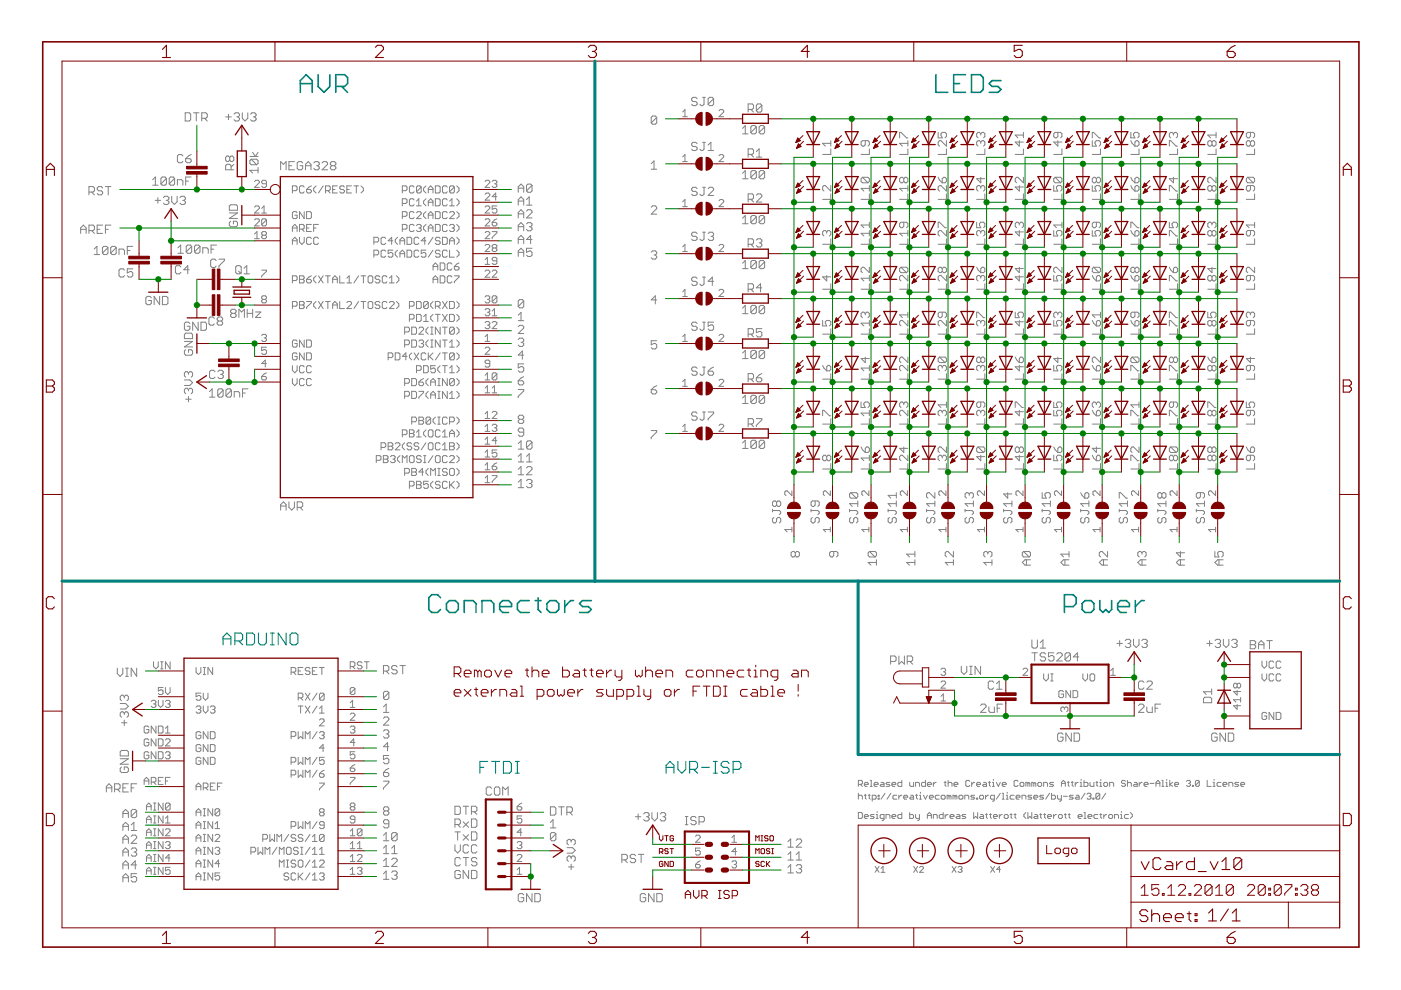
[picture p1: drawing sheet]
<svg xmlns="http://www.w3.org/2000/svg" width="297mm" height="210mm" viewBox="0 0 297 210" stroke-linecap="round" stroke-linejoin="round" font-family="sans-serif">
<g fill="#808080" stroke="#808080" stroke-width=".21">
<path d="M219.4 138.4v1.7z"/>
<path d="M218.8 138.4h1.1z"/>
<path d="M221.4 138.4l.3 .3z"/>
<path d="M220.8 138.4h.6z"/>
<path d="M220.5 138.7l.3-.3z"/>
<path d="M220.5 138.7v.3z"/>
<path d="M220.5 139l.3 .3z"/>
<path d="M220.8 139.3h.6z"/>
<path d="M221.4 139.3l.3 .3z"/>
<path d="M221.7 139.6v.2z"/>
<path d="M221.7 139.8l-.3 .3z"/>
<path d="M220.8 140.1h.6z"/>
<path d="M220.5 139.8l.3 .3z"/>
<path d="M222.3 138.4h1.2z"/>
<path d="M222.3 138.4v.9z"/>
<path d="M222.3 139.3l.6-.3z"/>
<path d="M222.9 139h.3z"/>
<path d="M223.2 139l.3 .3z"/>
<path d="M223.5 139.3v.5z"/>
<path d="M223.5 139.8l-.3 .3z"/>
<path d="M222.6 140.1h.6z"/>
<path d="M222.3 139.8l.3 .3z"/>
<path d="M224 140.1h1.2z"/>
<path d="M225.2 139l-1.2 1.1z"/>
<path d="M225.2 138.7v.3z"/>
<path d="M224.9 138.4l.3 .3z"/>
<path d="M224.3 138.4h.6z"/>
<path d="M224 138.7l.3-.3z"/>
<path d="M225.8 138.7v1.1z"/>
<path d="M225.8 138.7l.3-.3z"/>
<path d="M226.1 138.4h.6z"/>
<path d="M226.7 138.4l.3 .3z"/>
<path d="M227 138.7v1.1z"/>
<path d="M227 139.8l-.3 .3z"/>
<path d="M226.1 140.1h.6z"/>
<path d="M225.8 139.8l.3 .3z"/>
<path d="M225.8 139.8l1.2-1.1z"/>
<path d="M228.4 138.4v1.7z"/>
<path d="M228.4 138.4l-.8 .9z"/>
<path d="M227.6 139.3h1.1z"/>
<path d="M225.1 155.4l.3 .3z"/>
<path d="M224.5 155.4h.6z"/>
<path d="M224.5 155.4l-.3 .3z"/>
<path d="M224.2 155.7v1.2z"/>
<path d="M224.2 156.9l.3 .3z"/>
<path d="M224.5 157.2h.6z"/>
<path d="M225.4 156.9l-.3 .3z"/>
<path d="M225.4 156.3v.6z"/>
<path d="M224.8 156.3h.6z"/>
<path d="M226 155.4v1.8z"/>
<path d="M226 155.4l1.1 1.8z"/>
<path d="M227.1 155.4v1.8z"/>
<path d="M227.7 155.4v1.8z"/>
<path d="M227.7 157.2h.9z"/>
<path d="M228.9 156.9l-.3 .3z"/>
<path d="M228.9 155.7v1.2z"/>
<path d="M228.6 155.4l.3 .3z"/>
<path d="M227.7 155.4h.9z"/>
<path d="M207.9 151h1.2z"/>
<path d="M207.9 151l1.2-1.1z"/>
<path d="M209.1 149.6v.3z"/>
<path d="M208.8 149.3l.3 .3z"/>
<path d="M208.2 149.3h.6z"/>
<path d="M208.2 149.3l-.3 .3z"/>
<path d="M209.7 149.9v.8z"/>
<path d="M209.7 150.7l.2 .3z"/>
<path d="M209.9 151h.9z"/>
<path d="M210.8 149.9v1.1z"/>
<path d="M211.4 149.3v1.7z"/>
<path d="M211.4 149.3h1.2z"/>
<path d="M211.4 150.2h.6z"/>
<path d="M241.4 151h1.1z"/>
<path d="M241.4 151l1.1-1.1z"/>
<path d="M242.5 149.6v.3z"/>
<path d="M242.3 149.3l.2 .3z"/>
<path d="M241.7 149.3h.6z"/>
<path d="M241.7 149.3l-.3 .3z"/>
<path d="M243.1 149.9v.8z"/>
<path d="M243.1 150.7l.3 .3z"/>
<path d="M243.4 151h.9z"/>
<path d="M244.3 149.9v1.1z"/>
<path d="M244.9 149.3v1.7z"/>
<path d="M244.9 149.3h1.2z"/>
<path d="M244.9 150.2h.6z"/>
<path d="M59.5 34.3v1.7z"/>
<path d="M59.5 34.3l.6 .5z"/>
<path d="M60.1 34.8l.6-.5z"/>
<path d="M60.7 34.3v1.7z"/>
<path d="M61.3 34.3h1.1z"/>
<path d="M61.3 34.3v1.7z"/>
<path d="M61.3 36h1.1z"/>
<path d="M61.3 35.1h.5z"/>
<path d="M63.9 34.3l.3 .2z"/>
<path d="M63.3 34.3h.6z"/>
<path d="M63 34.5l.3-.2z"/>
<path d="M63 34.5v1.2z"/>
<path d="M63 35.7l.3 .3z"/>
<path d="M63.3 36h.6z"/>
<path d="M63.9 36l.3-.3z"/>
<path d="M64.2 35.1v.6z"/>
<path d="M63.6 35.1h.6z"/>
<path d="M64.8 34.8v1.2z"/>
<path d="M64.8 34.8l.6-.5z"/>
<path d="M65.4 34.3l.5 .5z"/>
<path d="M65.9 34.8v1.2z"/>
<path d="M64.8 35.1h1.1z"/>
<path d="M66.5 34.5l.3-.2z"/>
<path d="M66.8 34.3h.6z"/>
<path d="M67.4 34.3l.3 .2z"/>
<path d="M67.7 34.5v.3z"/>
<path d="M67.7 34.8l-.3 .3z"/>
<path d="M67.1 35.1h.3z"/>
<path d="M67.4 35.1l.3 .3z"/>
<path d="M67.7 35.4v.3z"/>
<path d="M67.4 36l.3-.3z"/>
<path d="M66.8 36h.6z"/>
<path d="M66.5 35.7l.3 .3z"/>
<path d="M68.3 36h1.1z"/>
<path d="M68.3 36l1.1-1.2z"/>
<path d="M69.4 34.5v.3z"/>
<path d="M69.2 34.3l.2 .2z"/>
<path d="M68.6 34.3h.6z"/>
<path d="M68.3 34.5l.3-.2z"/>
<path d="M70 34.5l.3-.2z"/>
<path d="M70.3 34.3h.6z"/>
<path d="M70.9 34.3l.3 .2z"/>
<path d="M71.2 34.5v.3z"/>
<path d="M71.2 34.8l-.3 .3z"/>
<path d="M70.9 35.1l.3 .3z"/>
<path d="M71.2 35.4v.3z"/>
<path d="M70.9 36l.3-.3z"/>
<path d="M70.3 36h.6z"/>
<path d="M70 35.7l.3 .3z"/>
<path d="M70 35.4v.3z"/>
<path d="M70 35.4l.3-.3z"/>
<path d="M70 34.8l.3 .3z"/>
<path d="M70 34.5v.3z"/>
<path d="M70.3 35.1h.6z"/>
<path d="M39.4 74.1l-.3 .3z"/>
<path d="M39.1 74.4v.6z"/>
<path d="M39.1 75l.3 .3z"/>
<path d="M39.4 75.3h1.1z"/>
<path d="M40.5 75.3l.3-.3z"/>
<path d="M40.8 74.4v.6z"/>
<path d="M40.5 74.1l.3 .3z"/>
<path d="M40 74.1h.5z"/>
<path d="M40 74.1v.6z"/>
<path d="M39.1 73.6h1.7z"/>
<path d="M39.1 73.6l1.7-1.2z"/>
<path d="M39.1 72.4h1.7z"/>
<path d="M39.1 71.8h1.7z"/>
<path d="M40.8 70.9v.9z"/>
<path d="M40.5 70.6l.3 .3z"/>
<path d="M39.4 70.6h1.1z"/>
<path d="M39.4 70.6l-.3 .3z"/>
<path d="M39.1 70.9v.9z"/>
<path d="M48.9 46.9l-.3 .3z"/>
<path d="M48.6 47.2v.6z"/>
<path d="M48.6 47.8l.3 .3z"/>
<path d="M48.9 48.1h1.2z"/>
<path d="M50.1 48.1l.3-.3z"/>
<path d="M50.4 47.2v.6z"/>
<path d="M50.1 46.9l.3 .3z"/>
<path d="M49.5 46.9h.6z"/>
<path d="M49.5 46.9v.6z"/>
<path d="M48.6 46.3h1.8z"/>
<path d="M48.6 46.3l1.8-1.2z"/>
<path d="M48.6 45.1h1.8z"/>
<path d="M48.6 44.6h1.8z"/>
<path d="M50.4 43.7v.9z"/>
<path d="M50.1 43.4l.3 .3z"/>
<path d="M48.9 43.4h1.2z"/>
<path d="M48.6 43.7l.3-.3z"/>
<path d="M48.6 43.7v.9z"/>
<path d="M37.7 52.5l.6-.5z"/>
<path d="M38.3 52v1.7z"/>
<path d="M37.7 53.7h1.2z"/>
<path d="M39.5 52.2v1.2z"/>
<path d="M39.5 52.2l.3-.2z"/>
<path d="M39.8 52h.6z"/>
<path d="M40.4 52l.2 .2z"/>
<path d="M40.6 52.2v1.2z"/>
<path d="M40.6 53.4l-.2 .3z"/>
<path d="M39.8 53.7h.6z"/>
<path d="M39.5 53.4l.3 .3z"/>
<path d="M39.5 53.4l1.1-1.2z"/>
<path d="M41.2 52.2v1.2z"/>
<path d="M41.2 52.2l.3-.2z"/>
<path d="M41.5 52h.6z"/>
<path d="M42.1 52l.3 .2z"/>
<path d="M42.4 52.2v1.2z"/>
<path d="M42.4 53.4l-.3 .3z"/>
<path d="M41.5 53.7h.6z"/>
<path d="M41.2 53.4l.3 .3z"/>
<path d="M41.2 53.4l1.2-1.2z"/>
<path d="M43 52.5v1.2z"/>
<path d="M43 52.5h.9z"/>
<path d="M43.9 52.5l.3 .3z"/>
<path d="M44.2 52.8v.9z"/>
<path d="M44.7 52v1.7z"/>
<path d="M44.7 52h1.2z"/>
<path d="M44.7 52.8h.6z"/>
<path d="M20 52.8l.6-.6z"/>
<path d="M20.6 52.2v1.8z"/>
<path d="M20 54h1.1z"/>
<path d="M21.7 52.5v1.2z"/>
<path d="M21.7 52.5l.3-.3z"/>
<path d="M22 52.2h.6z"/>
<path d="M22.6 52.2l.3 .3z"/>
<path d="M22.9 52.5v1.2z"/>
<path d="M22.9 53.7l-.3 .3z"/>
<path d="M22 54h.6z"/>
<path d="M21.7 53.7l.3 .3z"/>
<path d="M21.7 53.7l1.2-1.2z"/>
<path d="M23.5 52.5v1.2z"/>
<path d="M23.5 52.5l.3-.3z"/>
<path d="M23.8 52.2h.5z"/>
<path d="M24.3 52.2l.3 .3z"/>
<path d="M24.6 52.5v1.2z"/>
<path d="M24.6 53.7l-.3 .3z"/>
<path d="M23.8 54h.5z"/>
<path d="M23.5 53.7l.3 .3z"/>
<path d="M23.5 53.7l1.1-1.2z"/>
<path d="M25.2 52.8v1.2z"/>
<path d="M25.2 52.8h.9z"/>
<path d="M26.1 52.8l.3 .3z"/>
<path d="M26.4 53.1v.9z"/>
<path d="M27 52.2v1.8z"/>
<path d="M27 52.2h1.2z"/>
<path d="M27 53.1h.6z"/>
<path d="M45 82.4l-.6 .6z"/>
<path d="M45 82.4v1.8z"/>
<path d="M44.4 84.2h1.2z"/>
<path d="M46.2 82.7v1.2z"/>
<path d="M46.4 82.4l-.2 .3z"/>
<path d="M46.4 82.4h.6z"/>
<path d="M47 82.4l.3 .3z"/>
<path d="M47.3 82.7v1.2z"/>
<path d="M47.3 83.9l-.3 .3z"/>
<path d="M46.4 84.2h.6z"/>
<path d="M46.2 83.9l.2 .3z"/>
<path d="M47.3 82.7l-1.1 1.2z"/>
<path d="M47.9 82.7v1.2z"/>
<path d="M48.2 82.4l-.3 .3z"/>
<path d="M48.2 82.4h.6z"/>
<path d="M48.8 82.4l.3 .3z"/>
<path d="M49.1 82.7v1.2z"/>
<path d="M49.1 83.9l-.3 .3z"/>
<path d="M48.2 84.2h.6z"/>
<path d="M47.9 83.9l.3 .3z"/>
<path d="M47.9 83.9l1.2-1.2z"/>
<path d="M49.7 83v1.2z"/>
<path d="M49.7 83h.8z"/>
<path d="M50.5 83l.3 .3z"/>
<path d="M50.8 83.3v.9z"/>
<path d="M51.4 82.4v1.8z"/>
<path d="M51.4 82.4h1.2z"/>
<path d="M51.4 83.3h.6z"/>
<path d="M32.9 42.5h1.2z"/>
<path d="M33.5 41.9v1.2z"/>
<path d="M34.9 41.6l-.3 .3z"/>
<path d="M34.9 41.6h.6z"/>
<path d="M35.5 41.6l.3 .3z"/>
<path d="M35.8 41.9v.3z"/>
<path d="M35.8 42.2l-.3 .3z"/>
<path d="M35.2 42.5h.3z"/>
<path d="M35.5 42.5l.3 .3z"/>
<path d="M35.8 42.8v.3z"/>
<path d="M35.5 43.3l.3-.2z"/>
<path d="M34.9 43.3h.6z"/>
<path d="M34.6 43.1l.3 .2z"/>
<path d="M36.4 41.6v1.2z"/>
<path d="M36.4 42.8l.6 .5z"/>
<path d="M37 43.3l.5-.5z"/>
<path d="M37.5 41.6v1.2z"/>
<path d="M38.1 41.9l.3-.3z"/>
<path d="M38.4 41.6h.6z"/>
<path d="M39 41.6l.3 .3z"/>
<path d="M39.3 41.9v.3z"/>
<path d="M39.3 42.2l-.3 .3z"/>
<path d="M38.7 42.5h.3z"/>
<path d="M39 42.5l.3 .3z"/>
<path d="M39.3 42.8v.3z"/>
<path d="M39.3 43.1l-.3 .2z"/>
<path d="M38.4 43.3h.6z"/>
<path d="M38.1 43.1l.3 .2z"/>
<path d="M40 84.1v1.1z"/>
<path d="M39.4 84.6h1.1z"/>
<path d="M39.1 83.2l.3 .3z"/>
<path d="M39.1 82.6v.6z"/>
<path d="M39.1 82.6l.3-.3z"/>
<path d="M39.4 82.3h.3z"/>
<path d="M39.7 82.3l.3 .3z"/>
<path d="M40 82.6v.3z"/>
<path d="M40 82.6l.3-.3z"/>
<path d="M40.3 82.3h.2z"/>
<path d="M40.5 82.3l.3 .3z"/>
<path d="M40.8 82.6v.6z"/>
<path d="M40.8 83.2l-.3 .3z"/>
<path d="M39.1 81.7h1.2z"/>
<path d="M40.8 81.1l-.5 .6z"/>
<path d="M40.3 80.6l.5 .5z"/>
<path d="M39.1 80.6h1.2z"/>
<path d="M39.1 79.7l.3 .3z"/>
<path d="M39.1 79.1v.6z"/>
<path d="M39.4 78.8l-.3 .3z"/>
<path d="M39.4 78.8h.3z"/>
<path d="M39.7 78.8l.3 .3z"/>
<path d="M40 79.1v.3z"/>
<path d="M40 79.1l.3-.3z"/>
<path d="M40.3 78.8h.2z"/>
<path d="M40.5 78.8l.3 .3z"/>
<path d="M40.8 79.1v.6z"/>
<path d="M40.8 79.7l-.3 .3z"/>
<path d="M31.8 62.8l.3 .3z"/>
<path d="M31.2 62.8h.6z"/>
<path d="M31.2 62.8l-.3 .3z"/>
<path d="M30.9 63.1v1.2z"/>
<path d="M30.9 64.3l.3 .3z"/>
<path d="M31.2 64.6h.6z"/>
<path d="M31.8 64.6l.3-.3z"/>
<path d="M32.1 63.7v.6z"/>
<path d="M31.5 63.7h.6z"/>
<path d="M32.7 62.8v1.8z"/>
<path d="M32.7 62.8l1.1 1.8z"/>
<path d="M33.8 62.8v1.8z"/>
<path d="M34.4 62.8v1.8z"/>
<path d="M34.4 64.6h.9z"/>
<path d="M35.3 64.6l.3-.3z"/>
<path d="M35.6 63.1v1.2z"/>
<path d="M35.3 62.8l.3 .3z"/>
<path d="M34.4 62.8h.9z"/>
<path d="M236.8 136.4h1.2z"/>
<path d="M237.4 135.8v1.2z"/>
<path d="M238.6 135.8l.3-.2z"/>
<path d="M238.9 135.6h.5z"/>
<path d="M239.4 135.6l.3 .2z"/>
<path d="M239.7 135.8v.3z"/>
<path d="M239.7 136.1l-.3 .3z"/>
<path d="M239.1 136.4h.3z"/>
<path d="M239.4 136.4l.3 .3z"/>
<path d="M239.7 136.7v.3z"/>
<path d="M239.7 137l-.3 .3z"/>
<path d="M238.9 137.3h.5z"/>
<path d="M238.6 137l.3 .3z"/>
<path d="M240.3 135.6v1.1z"/>
<path d="M240.3 136.7l.6 .6z"/>
<path d="M240.9 137.3l.6-.6z"/>
<path d="M241.5 135.6v1.1z"/>
<path d="M242.1 135.8l.3-.2z"/>
<path d="M242.4 135.6h.6z"/>
<path d="M243 135.6l.2 .2z"/>
<path d="M243.2 135.8v.3z"/>
<path d="M243.2 136.1l-.2 .3z"/>
<path d="M242.7 136.4h.3z"/>
<path d="M243 136.4l.2 .3z"/>
<path d="M243.2 136.7v.3z"/>
<path d="M243.2 137l-.2 .3z"/>
<path d="M242.4 137.3h.6z"/>
<path d="M242.1 137l.3 .3z"/>
<path d="M26.4 152.7v1.1z"/>
<path d="M25.8 153.2h1.1z"/>
<path d="M25.5 151.8l.3 .3z"/>
<path d="M25.5 151.2v.6z"/>
<path d="M25.8 150.9l-.3 .3z"/>
<path d="M25.8 150.9h.3z"/>
<path d="M26.1 150.9l.3 .3z"/>
<path d="M26.4 151.2v.3z"/>
<path d="M26.6 150.9l-.2 .3z"/>
<path d="M26.6 150.9h.3z"/>
<path d="M26.9 150.9l.3 .3z"/>
<path d="M27.2 151.2v.6z"/>
<path d="M27.2 151.8l-.3 .3z"/>
<path d="M25.5 150.3h1.1z"/>
<path d="M26.6 150.3l.6-.5z"/>
<path d="M26.6 149.2l.6 .6z"/>
<path d="M25.5 149.2h1.1z"/>
<path d="M25.5 148.3l.3 .3z"/>
<path d="M25.5 147.7v.6z"/>
<path d="M25.8 147.4l-.3 .3z"/>
<path d="M25.8 147.4h.3z"/>
<path d="M26.1 147.4l.3 .3z"/>
<path d="M26.4 147.7v.3z"/>
<path d="M26.6 147.4l-.2 .3z"/>
<path d="M26.6 147.4h.3z"/>
<path d="M26.9 147.4l.3 .3z"/>
<path d="M27.2 147.7v.6z"/>
<path d="M27.2 148.3l-.3 .3z"/>
<path d="M25.8 162.6l-.3 .3z"/>
<path d="M25.5 162.9v.6z"/>
<path d="M25.5 163.5l.3 .3z"/>
<path d="M25.8 163.8h1.1z"/>
<path d="M26.9 163.8l.3-.3z"/>
<path d="M27.2 162.9v.6z"/>
<path d="M26.9 162.6l.3 .3z"/>
<path d="M26.4 162.6h.5z"/>
<path d="M26.4 162.6v.6z"/>
<path d="M25.5 162h1.7z"/>
<path d="M25.5 162l1.7-1.1z"/>
<path d="M25.5 160.9h1.7z"/>
<path d="M25.5 160.3h1.7z"/>
<path d="M27.2 159.4v.9z"/>
<path d="M26.9 159.1l.3 .3z"/>
<path d="M25.8 159.1h1.1z"/>
<path d="M25.8 159.1l-.3 .3z"/>
<path d="M25.5 159.4v.9z"/>
<path d="M136.6 189.5l.3 .2z"/>
<path d="M136 189.5h.6z"/>
<path d="M135.7 189.7l.3-.2z"/>
<path d="M135.7 189.7v1.2z"/>
<path d="M135.7 190.9l.3 .3z"/>
<path d="M136 191.2h.6z"/>
<path d="M136.6 191.2l.3-.3z"/>
<path d="M136.9 190.3v.6z"/>
<path d="M136.3 190.3h.6z"/>
<path d="M137.5 189.5v1.7z"/>
<path d="M137.5 189.5l1.2 1.7z"/>
<path d="M138.7 189.5v1.7z"/>
<path d="M139.3 189.5v1.7z"/>
<path d="M139.3 191.2h.8z"/>
<path d="M140.1 191.2l.3-.3z"/>
<path d="M140.4 189.7v1.2z"/>
<path d="M140.1 189.5l.3 .2z"/>
<path d="M139.3 189.5h.8z"/>
<path d="M134.7 173.2h1.2z"/>
<path d="M135.3 172.6v1.2z"/>
<path d="M136.5 172.6l.3-.3z"/>
<path d="M136.8 172.3h.6z"/>
<path d="M137.4 172.3l.2 .3z"/>
<path d="M137.6 172.6v.3z"/>
<path d="M137.6 172.9l-.2 .3z"/>
<path d="M137.1 173.2h.3z"/>
<path d="M137.4 173.2l.2 .3z"/>
<path d="M137.6 173.5v.3z"/>
<path d="M137.6 173.8l-.2 .3z"/>
<path d="M136.8 174.1h.6z"/>
<path d="M136.5 173.8l.3 .3z"/>
<path d="M138.2 172.3v1.2z"/>
<path d="M138.2 173.5l.6 .6z"/>
<path d="M139.4 173.5l-.6 .6z"/>
<path d="M139.4 172.3v1.2z"/>
<path d="M140.3 172.3l-.3 .3z"/>
<path d="M140.3 172.3h.5z"/>
<path d="M140.8 172.3l.3 .3z"/>
<path d="M141.1 172.6v.3z"/>
<path d="M140.8 173.2l.3-.3z"/>
<path d="M140.6 173.2h.2z"/>
<path d="M140.8 173.2l.3 .3z"/>
<path d="M141.1 173.5v.3z"/>
<path d="M141.1 173.8l-.3 .3z"/>
<path d="M140.3 174.1h.5z"/>
<path d="M140 173.8l.3 .3z"/>
<path d="M257.8 155.4l.3 .3z"/>
<path d="M257.2 155.4h.6z"/>
<path d="M256.9 155.7l.3-.3z"/>
<path d="M256.9 155.7v1.2z"/>
<path d="M256.9 156.9l.3 .3z"/>
<path d="M257.2 157.2h.6z"/>
<path d="M257.8 157.2l.3-.3z"/>
<path d="M258.1 156.3v.6z"/>
<path d="M257.5 156.3h.6z"/>
<path d="M258.7 155.4v1.8z"/>
<path d="M258.7 155.4l1.1 1.8z"/>
<path d="M259.8 155.4v1.8z"/>
<path d="M260.4 155.4v1.8z"/>
<path d="M260.4 157.2h.9z"/>
<path d="M261.3 157.2l.3-.3z"/>
<path d="M261.6 155.7v1.2z"/>
<path d="M261.3 155.4l.3 .3z"/>
<path d="M260.4 155.4h.9z"/>
<path d="M255.9 136.4h1.1z"/>
<path d="M256.5 135.8v1.2z"/>
<path d="M257.6 135.8l.3-.2z"/>
<path d="M257.9 135.6h.6z"/>
<path d="M258.5 135.6l.3 .2z"/>
<path d="M258.8 135.8v.3z"/>
<path d="M258.8 136.1l-.3 .3z"/>
<path d="M258.2 136.4h.3z"/>
<path d="M258.5 136.4l.3 .3z"/>
<path d="M258.8 136.7v.3z"/>
<path d="M258.8 137l-.3 .3z"/>
<path d="M257.9 137.3h.6z"/>
<path d="M257.6 137l.3 .3z"/>
<path d="M259.4 135.6v1.1z"/>
<path d="M259.4 136.7l.6 .6z"/>
<path d="M260.5 136.7l-.5 .6z"/>
<path d="M260.5 135.6v1.1z"/>
<path d="M261.1 135.8l.3-.2z"/>
<path d="M261.4 135.6h.6z"/>
<path d="M262 135.6l.3 .2z"/>
<path d="M262.3 135.8v.3z"/>
<path d="M262.3 136.1l-.3 .3z"/>
<path d="M261.7 136.4h.3z"/>
<path d="M262 136.4l.3 .3z"/>
<path d="M262.3 136.7v.3z"/>
<path d="M262.3 137l-.3 .3z"/>
<path d="M261.4 137.3h.6z"/>
<path d="M261.1 137l.3 .3z"/>
<path d="M40 68.3l.3 .3z"/>
<path d="M39.4 68.3h.6z"/>
<path d="M39.4 68.3l-.3 .3z"/>
<path d="M39.1 68.6v1.1z"/>
<path d="M39.1 69.7l.3 .3z"/>
<path d="M39.4 70h.6z"/>
<path d="M40.3 69.7l-.3 .3z"/>
<path d="M40.3 69.2v.5z"/>
<path d="M39.7 69.2h.6z"/>
<path d="M40.9 68.3v1.7z"/>
<path d="M40.9 68.3l1.1 1.7z"/>
<path d="M42 68.3v1.7z"/>
<path d="M42.6 68.3v1.7z"/>
<path d="M42.6 70h.9z"/>
<path d="M43.5 70l.3-.3z"/>
<path d="M43.8 68.6v1.1z"/>
<path d="M43.5 68.3l.3 .3z"/>
<path d="M42.6 68.3h.9z"/>
<path d="M53 36.1l.6 .6z"/>
<path d="M53 36.1h1.7z"/>
<path d="M54.7 35.5v1.2z"/>
<path d="M53.3 34.9h1.1z"/>
<path d="M53 34.6l.3 .3z"/>
<path d="M53 34.1v.5z"/>
<path d="M53.3 33.8l-.3 .3z"/>
<path d="M53.3 33.8h1.1z"/>
<path d="M54.4 33.8l.3 .3z"/>
<path d="M54.7 34.1v.5z"/>
<path d="M54.4 34.9l.3-.3z"/>
<path d="M53.3 33.8l1.1 1.1z"/>
<path d="M53 33.2h1.7z"/>
<path d="M54.7 32.3l-.6 .9z"/>
<path d="M53.6 32.3l.5 .9z"/>
<path d="M32.4 38.1l.5-.6z"/>
<path d="M32.9 37.5v1.8z"/>
<path d="M32.4 39.3h1.1z"/>
<path d="M34.1 37.8v1.2z"/>
<path d="M34.4 37.5l-.3 .3z"/>
<path d="M34.4 37.5h.6z"/>
<path d="M35 37.5l.3 .3z"/>
<path d="M35.3 37.8v1.2z"/>
<path d="M35 39.3l.3-.3z"/>
<path d="M34.4 39.3h.6z"/>
<path d="M34.1 39l.3 .3z"/>
<path d="M34.1 39l1.2-1.2z"/>
<path d="M35.9 37.8v1.2z"/>
<path d="M36.2 37.5l-.3 .3z"/>
<path d="M36.2 37.5h.5z"/>
<path d="M36.7 37.5l.3 .3z"/>
<path d="M37 37.8v1.2z"/>
<path d="M37 39l-.3 .3z"/>
<path d="M36.2 39.3h.5z"/>
<path d="M35.9 39l.3 .3z"/>
<path d="M37 37.8l-1.1 1.2z"/>
<path d="M37.6 38.1v1.2z"/>
<path d="M37.6 38.1h.9z"/>
<path d="M38.5 38.1l.3 .3z"/>
<path d="M38.8 38.4v.9z"/>
<path d="M39.4 37.5v1.8z"/>
<path d="M39.4 37.5h1.1z"/>
<path d="M39.4 38.4h.6z"/>
<path d="M47.9 24.8h1.1z"/>
<path d="M48.5 24.2v1.2z"/>
<path d="M49.6 24.2l.3-.3z"/>
<path d="M49.9 23.9h.6z"/>
<path d="M50.5 23.9l.3 .3z"/>
<path d="M50.8 24.2v.3z"/>
<path d="M50.8 24.5l-.3 .3z"/>
<path d="M50.2 24.8h.3z"/>
<path d="M50.5 24.8l.3 .3z"/>
<path d="M50.8 25.1v.3z"/>
<path d="M50.5 25.7l.3-.3z"/>
<path d="M49.9 25.7h.6z"/>
<path d="M49.6 25.4l.3 .3z"/>
<path d="M51.4 23.9v1.2z"/>
<path d="M51.4 25.1l.5 .6z"/>
<path d="M51.9 25.7l.6-.6z"/>
<path d="M52.5 23.9v1.2z"/>
<path d="M53.1 24.2l.3-.3z"/>
<path d="M53.4 23.9h.6z"/>
<path d="M54 23.9l.3 .3z"/>
<path d="M54.3 24.2v.3z"/>
<path d="M54.3 24.5l-.3 .3z"/>
<path d="M53.7 24.8h.3z"/>
<path d="M54 24.8l.3 .3z"/>
<path d="M54.3 25.1v.3z"/>
<path d="M54 25.7l.3-.3z"/>
<path d="M53.4 25.7h.6z"/>
<path d="M53.1 25.4l.3 .3z"/>
<path d="M110.7 189.5l.3 .2z"/>
<path d="M110.2 189.5h.5z"/>
<path d="M109.9 189.7l.3-.2z"/>
<path d="M109.9 189.7v1.2z"/>
<path d="M109.9 190.9l.3 .3z"/>
<path d="M110.2 191.2h.5z"/>
<path d="M110.7 191.2l.3-.3z"/>
<path d="M111 190.3v.6z"/>
<path d="M110.5 190.3h.5z"/>
<path d="M111.6 189.5v1.7z"/>
<path d="M111.6 189.5l1.2 1.7z"/>
<path d="M112.8 189.5v1.7z"/>
<path d="M113.4 189.5v1.7z"/>
<path d="M113.4 191.2h.9z"/>
<path d="M114.3 191.2l.3-.3z"/>
<path d="M114.6 189.7v1.2z"/>
<path d="M114.3 189.5l.3 .2z"/>
<path d="M113.4 189.5h.9z"/>
<path d="M121.1 183.2v1.2z"/>
<path d="M120.5 183.8h1.2z"/>
<path d="M120.2 182.4l.3 .2z"/>
<path d="M120.2 181.8v.6z"/>
<path d="M120.2 181.8l.3-.3z"/>
<path d="M120.5 181.5h.3z"/>
<path d="M120.8 181.5l.3 .3z"/>
<path d="M121.1 181.8v.3z"/>
<path d="M121.1 181.8l.3-.3z"/>
<path d="M121.4 181.5h.3z"/>
<path d="M121.7 181.5l.3 .3z"/>
<path d="M122 181.8v.6z"/>
<path d="M121.7 182.6l.3-.2z"/>
<path d="M120.2 180.9h1.2z"/>
<path d="M122 180.3l-.6 .6z"/>
<path d="M121.4 179.7l.6 .6z"/>
<path d="M120.2 179.7h1.2z"/>
<path d="M120.2 178.8l.3 .3z"/>
<path d="M120.2 178.2v.6z"/>
<path d="M120.2 178.2l.3-.2z"/>
<path d="M120.5 178h.3z"/>
<path d="M120.8 178l.3 .2z"/>
<path d="M121.1 178.2v.3z"/>
<path d="M121.1 178.2l.3-.2z"/>
<path d="M121.4 178h.3z"/>
<path d="M121.7 178l.3 .2z"/>
<path d="M122 178.2v.6z"/>
<path d="M122 178.8l-.3 .3z"/>
<path d="M48.9 65.9l.3-.3z"/>
<path d="M49.2 65.6h.6z"/>
<path d="M49.8 65.6l.3 .3z"/>
<path d="M50.1 65.9v.2z"/>
<path d="M50.1 66.1l-.3 .3z"/>
<path d="M49.8 66.4l.3 .3z"/>
<path d="M50.1 66.7v.3z"/>
<path d="M49.8 67.3l.3-.3z"/>
<path d="M49.2 67.3h.6z"/>
<path d="M48.9 67l.3 .3z"/>
<path d="M48.9 66.7v.3z"/>
<path d="M49.2 66.4l-.3 .3z"/>
<path d="M48.9 66.1l.3 .3z"/>
<path d="M48.9 65.9v.2z"/>
<path d="M49.2 66.4h.6z"/>
<path d="M50.7 65.6v1.7z"/>
<path d="M50.7 65.6l.5 .5z"/>
<path d="M51.2 66.1l.6-.5z"/>
<path d="M51.8 65.6v1.7z"/>
<path d="M52.4 65.6v1.7z"/>
<path d="M52.4 66.4h1.2z"/>
<path d="M53.6 65.6v1.7z"/>
<path d="M54.2 66.1h1.1z"/>
<path d="M55.3 66.1l-1.1 1.2z"/>
<path d="M54.2 67.3h1.1z"/>
<path d="M158 26.6l-.6 .6z"/>
<path d="M158 26.6v1.8z"/>
<path d="M157.4 28.4h1.2z"/>
<path d="M159.2 26.9v1.2z"/>
<path d="M159.5 26.6l-.3 .3z"/>
<path d="M159.5 26.6h.6z"/>
<path d="M160.1 26.6l.3 .3z"/>
<path d="M160.4 26.9v1.2z"/>
<path d="M160.4 28.1l-.3 .3z"/>
<path d="M159.5 28.4h.6z"/>
<path d="M159.2 28.1l.3 .3z"/>
<path d="M159.2 28.1l1.2-1.2z"/>
<path d="M161 26.9v1.2z"/>
<path d="M161.2 26.6l-.2 .3z"/>
<path d="M161.2 26.6h.6z"/>
<path d="M161.8 26.6l.3 .3z"/>
<path d="M162.1 26.9v1.2z"/>
<path d="M162.1 28.1l-.3 .3z"/>
<path d="M161.2 28.4h.6z"/>
<path d="M161 28.1l.2 .3z"/>
<path d="M162.1 26.9l-1.1 1.2z"/>
<path d="M157.4 36.7l.6-.5z"/>
<path d="M158 36.2v1.7z"/>
<path d="M157.4 37.9h1.2z"/>
<path d="M159.2 36.4v1.2z"/>
<path d="M159.2 36.4l.3-.2z"/>
<path d="M159.5 36.2h.6z"/>
<path d="M160.1 36.2l.3 .2z"/>
<path d="M160.4 36.4v1.2z"/>
<path d="M160.4 37.6l-.3 .3z"/>
<path d="M159.5 37.9h.6z"/>
<path d="M159.2 37.6l.3 .3z"/>
<path d="M159.2 37.6l1.2-1.2z"/>
<path d="M161 36.4v1.2z"/>
<path d="M161.2 36.2l-.2 .2z"/>
<path d="M161.2 36.2h.6z"/>
<path d="M161.8 36.2l.3 .2z"/>
<path d="M162.1 36.4v1.2z"/>
<path d="M162.1 37.6l-.3 .3z"/>
<path d="M161.2 37.9h.6z"/>
<path d="M161 37.6l.2 .3z"/>
<path d="M162.1 36.4l-1.1 1.2z"/>
<path d="M157.4 46.3l.6-.6z"/>
<path d="M158 45.7v1.7z"/>
<path d="M157.4 47.4h1.2z"/>
<path d="M159.2 46v1.2z"/>
<path d="M159.5 45.7l-.3 .3z"/>
<path d="M159.5 45.7h.6z"/>
<path d="M160.1 45.7l.3 .3z"/>
<path d="M160.4 46v1.2z"/>
<path d="M160.1 47.4l.3-.2z"/>
<path d="M159.5 47.4h.6z"/>
<path d="M159.2 47.2l.3 .2z"/>
<path d="M159.2 47.2l1.2-1.2z"/>
<path d="M161 46v1.2z"/>
<path d="M161.2 45.7l-.2 .3z"/>
<path d="M161.2 45.7h.6z"/>
<path d="M161.8 45.7l.3 .3z"/>
<path d="M162.1 46v1.2z"/>
<path d="M161.8 47.4l.3-.2z"/>
<path d="M161.2 47.4h.6z"/>
<path d="M161 47.2l.2 .2z"/>
<path d="M161 47.2l1.1-1.2z"/>
<path d="M158 55.2l-.6 .6z"/>
<path d="M158 55.2v1.8z"/>
<path d="M157.4 57h1.2z"/>
<path d="M159.2 55.5v1.2z"/>
<path d="M159.5 55.2l-.3 .3z"/>
<path d="M159.5 55.2h.6z"/>
<path d="M160.1 55.2l.3 .3z"/>
<path d="M160.4 55.5v1.2z"/>
<path d="M160.1 57l.3-.3z"/>
<path d="M159.5 57h.6z"/>
<path d="M159.2 56.7l.3 .3z"/>
<path d="M159.2 56.7l1.2-1.2z"/>
<path d="M161 55.5v1.2z"/>
<path d="M161.2 55.2l-.2 .3z"/>
<path d="M161.2 55.2h.6z"/>
<path d="M161.8 55.2l.3 .3z"/>
<path d="M162.1 55.5v1.2z"/>
<path d="M161.8 57l.3-.3z"/>
<path d="M161.2 57h.6z"/>
<path d="M161 56.7l.2 .3z"/>
<path d="M161 56.7l1.1-1.2z"/>
<path d="M158 64.7l-.6 .6z"/>
<path d="M158 64.7v1.8z"/>
<path d="M157.4 66.5h1.2z"/>
<path d="M159.2 65v1.2z"/>
<path d="M159.5 64.7l-.3 .3z"/>
<path d="M159.5 64.7h.6z"/>
<path d="M160.1 64.7l.3 .3z"/>
<path d="M160.4 65v1.2z"/>
<path d="M160.4 66.2l-.3 .3z"/>
<path d="M159.5 66.5h.6z"/>
<path d="M159.2 66.2l.3 .3z"/>
<path d="M159.2 66.2l1.2-1.2z"/>
<path d="M161 65v1.2z"/>
<path d="M161.2 64.7l-.2 .3z"/>
<path d="M161.2 64.7h.6z"/>
<path d="M161.8 64.7l.3 .3z"/>
<path d="M162.1 65v1.2z"/>
<path d="M162.1 66.2l-.3 .3z"/>
<path d="M161.2 66.5h.6z"/>
<path d="M161 66.2l.2 .3z"/>
<path d="M162.1 65l-1.1 1.2z"/>
<path d="M157.4 74.9l.6-.6z"/>
<path d="M158 74.3v1.7z"/>
<path d="M157.4 76h1.2z"/>
<path d="M159.2 74.6v1.1z"/>
<path d="M159.2 74.6l.3-.3z"/>
<path d="M159.5 74.3h.6z"/>
<path d="M160.1 74.3l.3 .3z"/>
<path d="M160.4 74.6v1.1z"/>
<path d="M160.4 75.7l-.3 .3z"/>
<path d="M159.5 76h.6z"/>
<path d="M159.2 75.7l.3 .3z"/>
<path d="M159.2 75.7l1.2-1.1z"/>
<path d="M161 74.6v1.1z"/>
<path d="M161.2 74.3l-.2 .3z"/>
<path d="M161.2 74.3h.6z"/>
<path d="M161.8 74.3l.3 .3z"/>
<path d="M162.1 74.6v1.1z"/>
<path d="M162.1 75.7l-.3 .3z"/>
<path d="M161.2 76h.6z"/>
<path d="M161 75.7l.2 .3z"/>
<path d="M162.1 74.6l-1.1 1.1z"/>
<path d="M157.4 84.4l.6-.6z"/>
<path d="M158 83.8v1.8z"/>
<path d="M157.4 85.6h1.2z"/>
<path d="M159.2 84.1v1.2z"/>
<path d="M159.2 84.1l.3-.3z"/>
<path d="M159.5 83.8h.6z"/>
<path d="M160.1 83.8l.3 .3z"/>
<path d="M160.4 84.1v1.2z"/>
<path d="M160.4 85.3l-.3 .3z"/>
<path d="M159.5 85.6h.6z"/>
<path d="M159.2 85.3l.3 .3z"/>
<path d="M159.2 85.3l1.2-1.2z"/>
<path d="M161 84.1v1.2z"/>
<path d="M161.2 83.8l-.2 .3z"/>
<path d="M161.2 83.8h.6z"/>
<path d="M161.8 83.8l.3 .3z"/>
<path d="M162.1 84.1v1.2z"/>
<path d="M162.1 85.3l-.3 .3z"/>
<path d="M161.2 85.6h.6z"/>
<path d="M161 85.3l.2 .3z"/>
<path d="M162.1 84.1l-1.1 1.2z"/>
<path d="M157.4 93.9l.6-.6z"/>
<path d="M158 93.3v1.8z"/>
<path d="M157.4 95.1h1.2z"/>
<path d="M159.2 93.6v1.2z"/>
<path d="M159.5 93.3l-.3 .3z"/>
<path d="M159.5 93.3h.6z"/>
<path d="M160.1 93.3l.3 .3z"/>
<path d="M160.4 93.6v1.2z"/>
<path d="M160.1 95.1l.3-.3z"/>
<path d="M159.5 95.1h.6z"/>
<path d="M159.2 94.8l.3 .3z"/>
<path d="M159.2 94.8l1.2-1.2z"/>
<path d="M161 93.6v1.2z"/>
<path d="M161.2 93.3l-.2 .3z"/>
<path d="M161.2 93.3h.6z"/>
<path d="M161.8 93.3l.3 .3z"/>
<path d="M162.1 93.6v1.2z"/>
<path d="M161.8 95.1l.3-.3z"/>
<path d="M161.2 95.1h.6z"/>
<path d="M161 94.8l.2 .3z"/>
<path d="M162.1 93.6l-1.1 1.2z"/>
<path d="M261.5 149.6h1.5z"/>
<path d="M261.5 149.6l.8 .8z"/>
<path d="M262.3 149.4v1z"/>
<path d="M261.5 148.4l.5 .5z"/>
<path d="M261.5 148.4h1.5z"/>
<path d="M263 147.9v1z"/>
<path d="M261.5 146.6h1.5z"/>
<path d="M261.5 146.6l.8 .8z"/>
<path d="M262.3 146.4v1z"/>
<path d="M261.5 145.6l.3 .3z"/>
<path d="M261.5 145.1v.5z"/>
<path d="M261.8 144.9l-.3 .2z"/>
<path d="M261.8 144.9h.2z"/>
<path d="M262 144.9l.3 .2z"/>
<path d="M262.5 144.9l-.2 .2z"/>
<path d="M262.5 144.9h.3z"/>
<path d="M262.8 144.9l.2 .2z"/>
<path d="M263 145.1v.5z"/>
<path d="M263 145.6l-.2 .3z"/>
<path d="M262.5 145.9h.3z"/>
<path d="M262.3 145.6l.2 .3z"/>
<path d="M262.3 145.6l-.3 .3z"/>
<path d="M261.8 145.9h.2z"/>
<path d="M262.3 145.1v.5z"/>
<path d="M182 165.5v1.2z"/>
<path d="M182 165.5h.6z"/>
<path d="M182.6 165.5l.2 .2z"/>
<path d="M182.8 165.7v.4z"/>
<path d="M182.8 166.1l-.2 .2z"/>
<path d="M182 166.3h.6z"/>
<path d="M182.4 166.3l.4 .4z"/>
<path d="M183.5 166.7h.4z"/>
<path d="M183.3 166.5l.2 .2z"/>
<path d="M183.3 166.1v.4z"/>
<path d="M183.3 166.1l.2-.2z"/>
<path d="M183.5 165.9h.4z"/>
<path d="M183.9 165.9l.2 .2z"/>
<path d="M184.1 166.1v.2z"/>
<path d="M183.3 166.3h.8z"/>
<path d="M184.5 165.5h.2z"/>
<path d="M184.7 165.5v1.2z"/>
<path d="M184.5 166.7h.4z"/>
<path d="M185.5 166.7h.5z"/>
<path d="M185.3 166.5l.2 .2z"/>
<path d="M185.3 166.1v.4z"/>
<path d="M185.3 166.1l.2-.2z"/>
<path d="M185.5 165.9h.5z"/>
<path d="M186 165.9l.2 .2z"/>
<path d="M186.2 166.1v.2z"/>
<path d="M185.3 166.3h.9z"/>
<path d="M186.8 165.9h.4z"/>
<path d="M187.2 165.9l.2 .2z"/>
<path d="M187.4 166.1v.6z"/>
<path d="M186.8 166.7h.6z"/>
<path d="M186.6 166.5l.2 .2z"/>
<path d="M186.8 166.3l-.2 .2z"/>
<path d="M186.8 166.3h.6z"/>
<path d="M187.9 166.7h.6z"/>
<path d="M188.5 166.7l.2-.2z"/>
<path d="M188.5 166.3l.2 .2z"/>
<path d="M188.1 166.3h.4z"/>
<path d="M187.9 166.1l.2 .2z"/>
<path d="M187.9 166.1l.2-.2z"/>
<path d="M188.1 165.9h.6z"/>
<path d="M189.3 166.7h.4z"/>
<path d="M189.1 166.5l.2 .2z"/>
<path d="M189.1 166.1v.4z"/>
<path d="M189.1 166.1l.2-.2z"/>
<path d="M189.3 165.9h.4z"/>
<path d="M189.7 165.9l.2 .2z"/>
<path d="M189.9 166.1v.2z"/>
<path d="M189.1 166.3h.8z"/>
<path d="M191.2 165.5v1.2z"/>
<path d="M190.6 166.7h.6z"/>
<path d="M190.4 166.5l.2 .2z"/>
<path d="M190.4 166.1v.4z"/>
<path d="M190.4 166.1l.2-.2z"/>
<path d="M190.6 165.9h.6z"/>
<path d="M192.9 165.9v.6z"/>
<path d="M192.9 166.5l.2 .2z"/>
<path d="M193.1 166.7h.6z"/>
<path d="M193.7 165.9v.8z"/>
<path d="M194.1 165.9v.8z"/>
<path d="M194.1 165.9h.6z"/>
<path d="M194.7 165.9l.2 .2z"/>
<path d="M194.9 166.1v.6z"/>
<path d="M196.2 165.5v1.2z"/>
<path d="M195.6 166.7h.6z"/>
<path d="M195.4 166.5l.2 .2z"/>
<path d="M195.4 166.1v.4z"/>
<path d="M195.4 166.1l.2-.2z"/>
<path d="M195.6 165.9h.6z"/>
<path d="M196.8 166.7h.5z"/>
<path d="M196.6 166.5l.2 .2z"/>
<path d="M196.6 166.1v.4z"/>
<path d="M196.6 166.1l.2-.2z"/>
<path d="M196.8 165.9h.5z"/>
<path d="M197.3 165.9l.2 .2z"/>
<path d="M197.5 166.1v.2z"/>
<path d="M196.6 166.3h.9z"/>
<path d="M197.9 165.9v.8z"/>
<path d="M198.3 165.9l-.4 .4z"/>
<path d="M198.3 165.9h.2z"/>
<path d="M200.4 165.7v.8z"/>
<path d="M200.4 166.5l.2 .2z"/>
<path d="M200.2 165.9h.4z"/>
<path d="M201 165.5v1.2z"/>
<path d="M201.2 165.9l-.2 .2z"/>
<path d="M201.2 165.9h.4z"/>
<path d="M201.6 165.9l.2 .2z"/>
<path d="M201.8 166.1v.6z"/>
<path d="M202.5 166.7h.4z"/>
<path d="M202.3 166.5l.2 .2z"/>
<path d="M202.3 166.1v.4z"/>
<path d="M202.3 166.1l.2-.2z"/>
<path d="M202.5 165.9h.4z"/>
<path d="M202.9 165.9l.2 .2z"/>
<path d="M203.1 166.1v.2z"/>
<path d="M202.3 166.3h.8z"/>
<path d="M205.4 165.5l.2 .2z"/>
<path d="M205 165.5h.4z"/>
<path d="M205 165.5l-.2 .2z"/>
<path d="M204.8 165.7v.8z"/>
<path d="M204.8 166.5l.2 .2z"/>
<path d="M205 166.7h.4z"/>
<path d="M205.4 166.7l.2-.2z"/>
<path d="M206 165.9v.8z"/>
<path d="M206 166.3l.4-.4z"/>
<path d="M206.4 165.9h.3z"/>
<path d="M207.3 166.7h.4z"/>
<path d="M207.1 166.5l.2 .2z"/>
<path d="M207.1 166.1v.4z"/>
<path d="M207.1 166.1l.2-.2z"/>
<path d="M207.3 165.9h.4z"/>
<path d="M207.7 165.9l.2 .2z"/>
<path d="M207.9 166.1v.2z"/>
<path d="M207.1 166.3h.8z"/>
<path d="M208.5 165.9h.5z"/>
<path d="M209 165.9l.1 .2z"/>
<path d="M209.1 166.1v.6z"/>
<path d="M208.5 166.7h.6z"/>
<path d="M208.3 166.5l.2 .2z"/>
<path d="M208.5 166.3l-.2 .2z"/>
<path d="M208.5 166.3h.6z"/>
<path d="M209.8 165.7v.8z"/>
<path d="M209.8 166.5l.2 .2z"/>
<path d="M209.6 165.9h.4z"/>
<path d="M210.4 165.9h.2z"/>
<path d="M210.6 165.9v.8z"/>
<path d="M210.4 166.7h.4z"/>
<path d="M210.6 165.2v.3z"/>
<path d="M211.2 165.9l.5 .8z"/>
<path d="M212.1 165.9l-.4 .8z"/>
<path d="M212.7 166.7h.4z"/>
<path d="M212.5 166.5l.2 .2z"/>
<path d="M212.5 166.1v.4z"/>
<path d="M212.5 166.1l.2-.2z"/>
<path d="M212.7 165.9h.4z"/>
<path d="M213.1 165.9l.2 .2z"/>
<path d="M213.3 166.1v.2z"/>
<path d="M212.5 166.3h.8z"/>
<path d="M215.6 165.5l.2 .2z"/>
<path d="M215.2 165.5h.4z"/>
<path d="M215.2 165.5l-.2 .2z"/>
<path d="M215 165.7v.8z"/>
<path d="M215 166.5l.2 .2z"/>
<path d="M215.2 166.7h.4z"/>
<path d="M215.6 166.7l.2-.2z"/>
<path d="M216.5 166.7h.4z"/>
<path d="M217.1 166.5l-.2 .2z"/>
<path d="M217.1 166.1v.4z"/>
<path d="M216.9 165.9l.2 .2z"/>
<path d="M216.5 165.9h.4z"/>
<path d="M216.5 165.9l-.2 .2z"/>
<path d="M216.3 166.1v.4z"/>
<path d="M216.3 166.5l.2 .2z"/>
<path d="M217.5 165.9v.8z"/>
<path d="M217.5 165.9h.2z"/>
<path d="M217.7 165.9l.2 .2z"/>
<path d="M217.9 166.1v.6z"/>
<path d="M217.9 166.1l.2-.2z"/>
<path d="M218.1 165.9l.3 .2z"/>
<path d="M218.4 166.1v.6z"/>
<path d="M218.8 165.9v.8z"/>
<path d="M218.8 165.9h.2z"/>
<path d="M219 165.9l.2 .2z"/>
<path d="M219.2 166.1v.6z"/>
<path d="M219.2 166.1l.2-.2z"/>
<path d="M219.4 165.9l.2 .2z"/>
<path d="M219.6 166.1v.6z"/>
<path d="M220.2 166.7h.4z"/>
<path d="M220.6 166.7l.3-.2z"/>
<path d="M220.9 166.1v.4z"/>
<path d="M220.6 165.9l.3 .2z"/>
<path d="M220.2 165.9h.4z"/>
<path d="M220.2 165.9l-.2 .2z"/>
<path d="M220 166.1v.4z"/>
<path d="M220 166.5l.2 .2z"/>
<path d="M221.3 165.9v.8z"/>
<path d="M221.3 165.9h.6z"/>
<path d="M221.9 165.9l.2 .2z"/>
<path d="M222.1 166.1v.6z"/>
<path d="M222.5 166.7h.7z"/>
<path d="M223.2 166.7l.2-.2z"/>
<path d="M223.2 166.3l.2 .2z"/>
<path d="M222.7 166.3h.5z"/>
<path d="M222.5 166.1l.2 .2z"/>
<path d="M222.5 166.1l.2-.2z"/>
<path d="M222.7 165.9h.7z"/>
<path d="M225 165.9v.8z"/>
<path d="M225.4 165.5l-.4 .4z"/>
<path d="M225.4 165.5l.5 .4z"/>
<path d="M225.9 165.9v.8z"/>
<path d="M225 166.1h.9z"/>
<path d="M226.5 165.7v.8z"/>
<path d="M226.5 166.5l.2 .2z"/>
<path d="M226.3 165.9h.4z"/>
<path d="M227.3 165.7v.8z"/>
<path d="M227.3 166.5l.2 .2z"/>
<path d="M227.1 165.9h.4z"/>
<path d="M228 165.9v.8z"/>
<path d="M228.4 165.9l-.4 .4z"/>
<path d="M228.4 165.9h.2z"/>
<path d="M229 165.9h.2z"/>
<path d="M229.2 165.9v.8z"/>
<path d="M229 166.7h.4z"/>
<path d="M229.2 165.2v.3z"/>
<path d="M229.8 165.5v1.2z"/>
<path d="M229.8 166.7h.7z"/>
<path d="M230.5 166.7l.2-.2z"/>
<path d="M230.7 166.1v.4z"/>
<path d="M230.5 165.9l.2 .2z"/>
<path d="M229.8 165.9h.7z"/>
<path d="M231.1 165.9v.6z"/>
<path d="M231.1 166.5l.2 .2z"/>
<path d="M231.3 166.7h.6z"/>
<path d="M231.9 165.9v.8z"/>
<path d="M232.6 165.7v.8z"/>
<path d="M232.6 166.5l.2 .2z"/>
<path d="M232.3 165.9h.5z"/>
<path d="M233.2 165.9h.2z"/>
<path d="M233.4 165.9v.8z"/>
<path d="M233.2 166.7h.4z"/>
<path d="M233.4 165.2v.3z"/>
<path d="M234.2 166.7h.4z"/>
<path d="M234.6 166.7l.2-.2z"/>
<path d="M234.8 166.1v.4z"/>
<path d="M234.6 165.9l.2 .2z"/>
<path d="M234.2 165.9h.4z"/>
<path d="M234.2 165.9l-.2 .2z"/>
<path d="M234 166.1v.4z"/>
<path d="M234 166.5l.2 .2z"/>
<path d="M235.3 165.9v.8z"/>
<path d="M235.3 165.9h.6z"/>
<path d="M235.9 165.9l.2 .2z"/>
<path d="M236.1 166.1v.6z"/>
<path d="M238.4 165.5l.2 .2z"/>
<path d="M238 165.5h.4z"/>
<path d="M238 165.5l-.2 .2z"/>
<path d="M237.8 165.7v.2z"/>
<path d="M237.8 165.9l.2 .2z"/>
<path d="M238 166.1h.4z"/>
<path d="M238.4 166.1l.2 .2z"/>
<path d="M238.6 166.3v.2z"/>
<path d="M238.6 166.5l-.2 .2z"/>
<path d="M238 166.7h.4z"/>
<path d="M237.8 166.5l.2 .2z"/>
<path d="M239 165.5v1.2z"/>
<path d="M239 166.1l.2-.2z"/>
<path d="M239.2 165.9h.4z"/>
<path d="M239.6 165.9l.3 .2z"/>
<path d="M239.9 166.1v.6z"/>
<path d="M240.5 165.9h.4z"/>
<path d="M240.9 165.9l.2 .2z"/>
<path d="M241.1 166.1v.6z"/>
<path d="M240.5 166.7h.6z"/>
<path d="M240.3 166.5l.2 .2z"/>
<path d="M240.3 166.5l.2-.2z"/>
<path d="M240.5 166.3h.6z"/>
<path d="M241.5 165.9v.8z"/>
<path d="M241.5 166.3l.5-.4z"/>
<path d="M242 165.9h.2z"/>
<path d="M242.8 166.7h.4z"/>
<path d="M242.6 166.5l.2 .2z"/>
<path d="M242.6 166.1v.4z"/>
<path d="M242.6 166.1l.2-.2z"/>
<path d="M242.8 165.9h.4z"/>
<path d="M243.2 165.9l.2 .2z"/>
<path d="M243.4 166.1v.2z"/>
<path d="M242.6 166.3h.8z"/>
<path d="M243.8 166.1h.9z"/>
<path d="M245.1 165.9v.8z"/>
<path d="M245.1 165.9l.4-.4z"/>
<path d="M245.5 165.5l.4 .4z"/>
<path d="M245.9 165.9v.8z"/>
<path d="M245.1 166.1h.8z"/>
<path d="M246.3 165.5h.2z"/>
<path d="M246.5 165.5v1.2z"/>
<path d="M246.3 166.7h.5z"/>
<path d="M247.2 165.9h.2z"/>
<path d="M247.4 165.9v.8z"/>
<path d="M247.2 166.7h.4z"/>
<path d="M247.4 165.2v.3z"/>
<path d="M248 165.5v1.2z"/>
<path d="M248 166.3l.6 .4z"/>
<path d="M248 166.3l.6-.4z"/>
<path d="M249.3 166.7h.4z"/>
<path d="M249 166.5l.3 .2z"/>
<path d="M249 166.1v.4z"/>
<path d="M249 166.1l.3-.2z"/>
<path d="M249.3 165.9h.4z"/>
<path d="M249.7 165.9l.2 .2z"/>
<path d="M249.9 166.1v.2z"/>
<path d="M249 166.3h.9z"/>
<path d="M251.6 165.7l.2-.2z"/>
<path d="M251.8 165.5h.4z"/>
<path d="M252.2 165.5l.2 .2z"/>
<path d="M252.4 165.7v.2z"/>
<path d="M252.4 165.9l-.2 .2z"/>
<path d="M252 166.1h.2z"/>
<path d="M252.2 166.1l.2 .2z"/>
<path d="M252.4 166.3v.2z"/>
<path d="M252.4 166.5l-.2 .2z"/>
<path d="M251.8 166.7h.4z"/>
<path d="M251.6 166.5l.2 .2z"/>
<path d="M252.8 166.5v.2z"/>
<path d="M252.8 166.5h.2z"/>
<path d="M253 166.5v.2z"/>
<path d="M252.8 166.7h.2z"/>
<path d="M253.4 165.7v.8z"/>
<path d="M253.4 165.7l.3-.2z"/>
<path d="M253.7 165.5h.4z"/>
<path d="M254.1 165.5l.2 .2z"/>
<path d="M254.3 165.7v.8z"/>
<path d="M254.3 166.5l-.2 .2z"/>
<path d="M253.7 166.7h.4z"/>
<path d="M253.4 166.5l.3 .2z"/>
<path d="M254.3 165.7l-.9 .8z"/>
<path d="M255.9 165.5v1.2z"/>
<path d="M255.9 166.7h.9z"/>
<path d="M257.2 165.9h.2z"/>
<path d="M257.4 165.9v.8z"/>
<path d="M257.2 166.7h.4z"/>
<path d="M257.4 165.2v.3z"/>
<path d="M258.3 165.9h.6z"/>
<path d="M258.3 165.9l-.3 .2z"/>
<path d="M258 166.1v.4z"/>
<path d="M258 166.5l.3 .2z"/>
<path d="M258.3 166.7h.6z"/>
<path d="M259.5 166.7h.4z"/>
<path d="M259.3 166.5l.2 .2z"/>
<path d="M259.3 166.1v.4z"/>
<path d="M259.3 166.1l.2-.2z"/>
<path d="M259.5 165.9h.4z"/>
<path d="M259.9 165.9l.2 .2z"/>
<path d="M260.1 166.1v.2z"/>
<path d="M259.3 166.3h.8z"/>
<path d="M260.5 165.9v.8z"/>
<path d="M260.5 165.9h.7z"/>
<path d="M261.2 165.9l.2 .2z"/>
<path d="M261.4 166.1v.6z"/>
<path d="M261.8 166.7h.6z"/>
<path d="M262.4 166.7l.2-.2z"/>
<path d="M262.4 166.3l.2 .2z"/>
<path d="M262 166.3h.4z"/>
<path d="M261.8 166.1l.2 .2z"/>
<path d="M261.8 166.1l.2-.2z"/>
<path d="M262 165.9h.6z"/>
<path d="M263.3 166.7h.4z"/>
<path d="M263.1 166.5l.2 .2z"/>
<path d="M263.1 166.1v.4z"/>
<path d="M263.1 166.1l.2-.2z"/>
<path d="M263.3 165.9h.4z"/>
<path d="M263.7 165.9l.2 .2z"/>
<path d="M263.9 166.1v.2z"/>
<path d="M263.1 166.3h.8z"/>
<path d="M182 168.2v1.2z"/>
<path d="M182 168.8l.2-.2z"/>
<path d="M182.2 168.6h.4z"/>
<path d="M182.6 168.6l.2 .2z"/>
<path d="M182.8 168.8v.6z"/>
<path d="M183.5 168.4v.8z"/>
<path d="M183.5 169.2l.2 .2z"/>
<path d="M183.3 168.6h.4z"/>
<path d="M184.3 168.4v.8z"/>
<path d="M184.3 169.2l.2 .2z"/>
<path d="M184.1 168.6h.4z"/>
<path d="M184.9 168.6v1.3z"/>
<path d="M184.9 168.6h.6z"/>
<path d="M185.5 168.6l.3 .2z"/>
<path d="M185.8 168.8v.4z"/>
<path d="M185.8 169.2l-.3 .2z"/>
<path d="M184.9 169.4h.6z"/>
<path d="M186.2 168.6h.2z"/>
<path d="M186.4 168.6v.2z"/>
<path d="M186.2 168.8h.2z"/>
<path d="M186.2 168.6v.2z"/>
<path d="M186.2 169.2h.2z"/>
<path d="M186.4 169.2v.2z"/>
<path d="M186.2 169.4h.2z"/>
<path d="M186.2 169.2v.2z"/>
<path d="M187.6 168.2l-.8 1.2z"/>
<path d="M188.9 168.2l-.8 1.2z"/>
<path d="M189.5 168.6h.6z"/>
<path d="M189.5 168.6l-.2 .2z"/>
<path d="M189.3 168.8v.4z"/>
<path d="M189.3 169.2l.2 .2z"/>
<path d="M189.5 169.4h.6z"/>
<path d="M190.6 168.6v.8z"/>
<path d="M190.6 169l.4-.4z"/>
<path d="M191 168.6h.2z"/>
<path d="M191.8 169.4h.4z"/>
<path d="M191.6 169.2l.2 .2z"/>
<path d="M191.6 168.8v.4z"/>
<path d="M191.6 168.8l.2-.2z"/>
<path d="M191.8 168.6h.4z"/>
<path d="M192.2 168.6l.2 .2z"/>
<path d="M192.4 168.8v.2z"/>
<path d="M191.6 169h.8z"/>
<path d="M193.1 168.6h.4z"/>
<path d="M193.5 168.6l.2 .2z"/>
<path d="M193.7 168.8v.6z"/>
<path d="M193.1 169.4h.6z"/>
<path d="M192.9 169.2l.2 .2z"/>
<path d="M193.1 169l-.2 .2z"/>
<path d="M193.1 169h.6z"/>
<path d="M194.3 168.4v.8z"/>
<path d="M194.3 169.2l.2 .2z"/>
<path d="M194.1 168.6h.4z"/>
<path d="M194.9 168.6h.3z"/>
<path d="M195.2 168.6v.8z"/>
<path d="M194.9 169.4h.5z"/>
<path d="M195.2 168v.2z"/>
<path d="M195.8 168.6l.4 .8z"/>
<path d="M196.6 168.6l-.4 .8z"/>
<path d="M197.3 169.4h.4z"/>
<path d="M197 169.2l.3 .2z"/>
<path d="M197 168.8v.4z"/>
<path d="M197 168.8l.3-.2z"/>
<path d="M197.3 168.6h.4z"/>
<path d="M197.7 168.6l.2 .2z"/>
<path d="M197.9 168.8v.2z"/>
<path d="M197 169h.9z"/>
<path d="M198.5 168.6h.6z"/>
<path d="M198.5 168.6l-.2 .2z"/>
<path d="M198.3 168.8v.4z"/>
<path d="M198.3 169.2l.2 .2z"/>
<path d="M198.5 169.4h.6z"/>
<path d="M199.7 169.4h.5z"/>
<path d="M200.2 169.4l.2-.2z"/>
<path d="M200.4 168.8v.4z"/>
<path d="M200.2 168.6l.2 .2z"/>
<path d="M199.7 168.6h.5z"/>
<path d="M199.7 168.6l-.2 .2z"/>
<path d="M199.5 168.8v.4z"/>
<path d="M199.5 169.2l.2 .2z"/>
<path d="M200.8 168.6v.8z"/>
<path d="M200.8 168.6h.2z"/>
<path d="M201 168.6l.2 .2z"/>
<path d="M201.2 168.8v.6z"/>
<path d="M201.2 168.8l.2-.2z"/>
<path d="M201.4 168.6l.2 .2z"/>
<path d="M201.6 168.8v.6z"/>
<path d="M202.1 168.6v.8z"/>
<path d="M202.1 168.6h.2z"/>
<path d="M202.3 168.6l.2 .2z"/>
<path d="M202.5 168.8v.6z"/>
<path d="M202.5 168.8l.2-.2z"/>
<path d="M202.7 168.6l.2 .2z"/>
<path d="M202.9 168.8v.6z"/>
<path d="M203.5 169.4h.4z"/>
<path d="M203.9 169.4l.3-.2z"/>
<path d="M204.2 168.8v.4z"/>
<path d="M203.9 168.6l.3 .2z"/>
<path d="M203.5 168.6h.4z"/>
<path d="M203.3 168.8l.2-.2z"/>
<path d="M203.3 168.8v.4z"/>
<path d="M203.3 169.2l.2 .2z"/>
<path d="M204.6 168.6v.8z"/>
<path d="M204.6 168.6h.6z"/>
<path d="M205.2 168.6l.2 .2z"/>
<path d="M205.4 168.8v.6z"/>
<path d="M205.8 169.4h.6z"/>
<path d="M206.4 169.4l.3-.2z"/>
<path d="M206.4 169l.3 .2z"/>
<path d="M206 169h.4z"/>
<path d="M205.8 168.8l.2 .2z"/>
<path d="M206 168.6l-.2 .2z"/>
<path d="M206 168.6h.7z"/>
<path d="M207.1 169.2v.2z"/>
<path d="M207.1 169.2h.2z"/>
<path d="M207.3 169.2v.2z"/>
<path d="M207.1 169.4h.2z"/>
<path d="M207.9 169.4h.4z"/>
<path d="M208.3 169.4l.2-.2z"/>
<path d="M208.5 168.8v.4z"/>
<path d="M208.3 168.6l.2 .2z"/>
<path d="M207.9 168.6h.4z"/>
<path d="M207.9 168.6l-.2 .2z"/>
<path d="M207.7 168.8v.4z"/>
<path d="M207.7 169.2l.2 .2z"/>
<path d="M209 168.6v.8z"/>
<path d="M209 169l.4-.4z"/>
<path d="M209.4 168.6h.2z"/>
<path d="M210.4 169.9h.2z"/>
<path d="M210.8 169.7l-.2 .2z"/>
<path d="M210.8 168.6v1.1z"/>
<path d="M210.2 168.6h.6z"/>
<path d="M210.2 168.6l-.2 .2z"/>
<path d="M210 168.8v.4z"/>
<path d="M210 169.2l.2 .2z"/>
<path d="M210.2 169.4h.6z"/>
<path d="M212.1 168.2l-.9 1.2z"/>
<path d="M212.5 168.2h.2z"/>
<path d="M212.7 168.2v1.2z"/>
<path d="M212.5 169.4h.4z"/>
<path d="M213.3 168.6h.3z"/>
<path d="M213.6 168.6v.8z"/>
<path d="M213.3 169.4h.5z"/>
<path d="M213.6 168v.2z"/>
<path d="M214.4 168.6h.6z"/>
<path d="M214.4 168.6l-.2 .2z"/>
<path d="M214.2 168.8v.4z"/>
<path d="M214.2 169.2l.2 .2z"/>
<path d="M214.4 169.4h.6z"/>
<path d="M215.6 169.4h.4z"/>
<path d="M215.4 169.2l.2 .2z"/>
<path d="M215.4 168.8v.4z"/>
<path d="M215.6 168.6l-.2 .2z"/>
<path d="M215.6 168.6h.4z"/>
<path d="M216 168.6l.3 .2z"/>
<path d="M216.3 168.8v.2z"/>
<path d="M215.4 169h.9z"/>
<path d="M216.7 168.6v.8z"/>
<path d="M216.7 168.6h.6z"/>
<path d="M217.3 168.6l.2 .2z"/>
<path d="M217.5 168.8v.6z"/>
<path d="M217.9 169.4h.7z"/>
<path d="M218.8 169.2l-.2 .2z"/>
<path d="M218.6 169l.2 .2z"/>
<path d="M218.1 169h.5z"/>
<path d="M217.9 168.8l.2 .2z"/>
<path d="M217.9 168.8l.2-.2z"/>
<path d="M218.1 168.6h.7z"/>
<path d="M219.4 169.4h.4z"/>
<path d="M219.2 169.2l.2 .2z"/>
<path d="M219.2 168.8v.4z"/>
<path d="M219.2 168.8l.2-.2z"/>
<path d="M219.4 168.6h.4z"/>
<path d="M219.8 168.6l.2 .2z"/>
<path d="M220 168.8v.2z"/>
<path d="M219.2 169h.8z"/>
<path d="M220.4 169.4h.7z"/>
<path d="M221.1 169.4l.2-.2z"/>
<path d="M221.1 169l.2 .2z"/>
<path d="M220.6 169h.5z"/>
<path d="M220.4 168.8l.2 .2z"/>
<path d="M220.4 168.8l.2-.2z"/>
<path d="M220.6 168.6h.7z"/>
<path d="M222.5 168.2l-.8 1.2z"/>
<path d="M222.9 168.2v1.2z"/>
<path d="M222.9 169.4h.7z"/>
<path d="M223.6 169.4l.2-.2z"/>
<path d="M223.8 168.8v.4z"/>
<path d="M223.6 168.6l.2 .2z"/>
<path d="M222.9 168.6h.7z"/>
<path d="M224.2 168.6v.6z"/>
<path d="M224.2 169.2l.2 .2z"/>
<path d="M224.4 169.4h.6z"/>
<path d="M225 168.6v1.1z"/>
<path d="M225 169.7l-.2 .2z"/>
<path d="M224.6 169.9h.2z"/>
<path d="M225.4 168.8h.9z"/>
<path d="M226.7 169.4h.6z"/>
<path d="M227.3 169.4l.2-.2z"/>
<path d="M227.3 169l.2 .2z"/>
<path d="M226.9 169h.4z"/>
<path d="M226.7 168.8l.2 .2z"/>
<path d="M226.7 168.8l.2-.2z"/>
<path d="M226.9 168.6h.6z"/>
<path d="M228.2 168.6h.4z"/>
<path d="M228.6 168.6l.2 .2z"/>
<path d="M228.8 168.8v.6z"/>
<path d="M228.2 169.4h.6z"/>
<path d="M228 169.2l.2 .2z"/>
<path d="M228 169.2l.2-.2z"/>
<path d="M228.2 169h.6z"/>
<path d="M230 168.2l-.8 1.2z"/>
<path d="M230.5 168.4l.2-.2z"/>
<path d="M230.7 168.2h.4z"/>
<path d="M231.1 168.2l.2 .2z"/>
<path d="M231.3 168.4v.2z"/>
<path d="M231.1 168.8l.2-.2z"/>
<path d="M230.9 168.8h.2z"/>
<path d="M231.1 168.8l.2 .2z"/>
<path d="M231.3 169v.2z"/>
<path d="M231.3 169.2l-.2 .2z"/>
<path d="M230.7 169.4h.4z"/>
<path d="M230.5 169.2l.2 .2z"/>
<path d="M231.7 169.2v.2z"/>
<path d="M231.7 169.2h.2z"/>
<path d="M231.9 169.2v.2z"/>
<path d="M231.7 169.4h.2z"/>
<path d="M232.3 168.4v.8z"/>
<path d="M232.3 168.4l.3-.2z"/>
<path d="M232.6 168.2h.4z"/>
<path d="M233 168.2l.2 .2z"/>
<path d="M233.2 168.4v.8z"/>
<path d="M233.2 169.2l-.2 .2z"/>
<path d="M232.6 169.4h.4z"/>
<path d="M232.3 169.2l.3 .2z"/>
<path d="M232.3 169.2l.9-.8z"/>
<path d="M234.4 168.2l-.8 1.2z"/>
<path d="M182 172.3v1.2z"/>
<path d="M182 173.5h.6z"/>
<path d="M182.8 173.3l-.2 .2z"/>
<path d="M182.8 172.5v.8z"/>
<path d="M182.6 172.3l.2 .2z"/>
<path d="M182 172.3h.6z"/>
<path d="M183.5 173.5h.4z"/>
<path d="M183.3 173.3l.2 .2z"/>
<path d="M183.3 172.9v.4z"/>
<path d="M183.3 172.9l.2-.2z"/>
<path d="M183.5 172.7h.4z"/>
<path d="M183.9 172.7l.2 .2z"/>
<path d="M184.1 172.9v.2z"/>
<path d="M183.3 173.1h.8z"/>
<path d="M184.5 173.5h.6z"/>
<path d="M185.3 173.3l-.2 .2z"/>
<path d="M185.1 173.1l.2 .2z"/>
<path d="M184.7 173.1h.4z"/>
<path d="M184.5 172.9l.2 .2z"/>
<path d="M184.5 172.9l.2-.2z"/>
<path d="M184.7 172.7h.6z"/>
<path d="M185.8 172.7h.2z"/>
<path d="M186 172.7v.8z"/>
<path d="M185.8 173.5h.4z"/>
<path d="M186 172.1v.2z"/>
<path d="M187 173.9h.2z"/>
<path d="M187.2 173.9l.2-.2z"/>
<path d="M187.4 172.7v1z"/>
<path d="M186.8 172.7h.6z"/>
<path d="M186.8 172.7l-.2 .2z"/>
<path d="M186.6 172.9v.4z"/>
<path d="M186.6 173.3l.2 .2z"/>
<path d="M186.8 173.5h.6z"/>
<path d="M187.9 172.7v.8z"/>
<path d="M187.9 172.7h.6z"/>
<path d="M188.5 172.7l.2 .2z"/>
<path d="M188.7 172.9v.6z"/>
<path d="M189.3 173.5h.4z"/>
<path d="M189.1 173.3l.2 .2z"/>
<path d="M189.1 172.9v.4z"/>
<path d="M189.1 172.9l.2-.2z"/>
<path d="M189.3 172.7h.4z"/>
<path d="M189.7 172.7l.2 .2z"/>
<path d="M189.9 172.9v.2z"/>
<path d="M189.1 173.1h.8z"/>
<path d="M191.2 172.3v1.2z"/>
<path d="M190.6 173.5h.6z"/>
<path d="M190.4 173.3l.2 .2z"/>
<path d="M190.4 172.9v.4z"/>
<path d="M190.4 172.9l.2-.2z"/>
<path d="M190.6 172.7h.6z"/>
<path d="M192.9 172.3v1.2z"/>
<path d="M192.9 173.5h.6z"/>
<path d="M193.7 173.3l-.2 .2z"/>
<path d="M193.7 172.9v.4z"/>
<path d="M193.5 172.7l.2 .2z"/>
<path d="M192.9 172.7h.6z"/>
<path d="M194.1 172.7v.6z"/>
<path d="M194.1 173.3l.2 .2z"/>
<path d="M194.3 173.5h.6z"/>
<path d="M194.9 172.7v1z"/>
<path d="M194.7 173.9l.2-.2z"/>
<path d="M194.5 173.9h.2z"/>
<path d="M196.6 172.7v.8z"/>
<path d="M196.6 172.7l.4-.4z"/>
<path d="M197 172.3l.5 .4z"/>
<path d="M197.5 172.7v.8z"/>
<path d="M196.6 172.9h.9z"/>
<path d="M197.9 172.7v.8z"/>
<path d="M197.9 172.7h.6z"/>
<path d="M198.5 172.7l.2 .2z"/>
<path d="M198.7 172.9v.6z"/>
<path d="M200 172.3v1.2z"/>
<path d="M199.3 173.5h.7z"/>
<path d="M199.1 173.3l.2 .2z"/>
<path d="M199.1 172.9v.4z"/>
<path d="M199.1 172.9l.2-.2z"/>
<path d="M199.3 172.7h.7z"/>
<path d="M200.4 172.7v.8z"/>
<path d="M200.4 173.1l.4-.4z"/>
<path d="M200.8 172.7h.2z"/>
<path d="M201.6 173.5h.5z"/>
<path d="M201.4 173.3l.2 .2z"/>
<path d="M201.4 172.9v.4z"/>
<path d="M201.4 172.9l.2-.2z"/>
<path d="M201.6 172.7h.5z"/>
<path d="M202.1 172.7l.2 .2z"/>
<path d="M202.3 172.9v.2z"/>
<path d="M201.4 173.1h.9z"/>
<path d="M202.9 172.7h.4z"/>
<path d="M203.3 172.7l.2 .2z"/>
<path d="M203.5 172.9v.6z"/>
<path d="M202.9 173.5h.6z"/>
<path d="M202.7 173.3l.2 .2z"/>
<path d="M202.9 173.1l-.2 .2z"/>
<path d="M202.9 173.1h.6z"/>
<path d="M203.9 173.5h.7z"/>
<path d="M204.6 173.5l.2-.2z"/>
<path d="M204.6 173.1l.2 .2z"/>
<path d="M204.2 173.1h.4z"/>
<path d="M203.9 172.9l.3 .2z"/>
<path d="M203.9 172.9l.3-.2z"/>
<path d="M204.2 172.7h.6z"/>
<path d="M206.4 172.3v1.2z"/>
<path d="M206.4 173.5l.5-.4z"/>
<path d="M206.9 173.1l.4 .4z"/>
<path d="M207.3 172.3v1.2z"/>
<path d="M207.9 172.7h.4z"/>
<path d="M208.3 172.7l.2 .2z"/>
<path d="M208.5 172.9v.6z"/>
<path d="M207.9 173.5h.6z"/>
<path d="M207.7 173.3l.2 .2z"/>
<path d="M207.7 173.3l.2-.2z"/>
<path d="M207.9 173.1h.6z"/>
<path d="M209.1 172.5v.8z"/>
<path d="M209.1 173.3l.3 .2z"/>
<path d="M209 172.7h.4z"/>
<path d="M210 172.5v.8z"/>
<path d="M210 173.3l.2 .2z"/>
<path d="M209.8 172.7h.4z"/>
<path d="M210.8 173.5h.4z"/>
<path d="M210.6 173.3l.2 .2z"/>
<path d="M210.6 172.9v.4z"/>
<path d="M210.8 172.7l-.2 .2z"/>
<path d="M210.8 172.7h.4z"/>
<path d="M211.2 172.7l.3 .2z"/>
<path d="M211.5 172.9v.2z"/>
<path d="M210.6 173.1h.9z"/>
<path d="M211.9 172.7v.8z"/>
<path d="M211.9 173.1l.4-.4z"/>
<path d="M212.3 172.7h.2z"/>
<path d="M213.1 173.5h.5z"/>
<path d="M213.6 173.5l.2-.2z"/>
<path d="M213.8 172.9v.4z"/>
<path d="M213.6 172.7l.2 .2z"/>
<path d="M213.1 172.7h.5z"/>
<path d="M213.1 172.7l-.2 .2z"/>
<path d="M212.9 172.9v.4z"/>
<path d="M212.9 173.3l.2 .2z"/>
<path d="M214.4 172.5v.8z"/>
<path d="M214.4 173.3l.2 .2z"/>
<path d="M214.2 172.7h.4z"/>
<path d="M215.2 172.5v.8z"/>
<path d="M215.2 173.3l.2 .2z"/>
<path d="M215 172.7h.4z"/>
<path d="M217.1 173.1l.4 .4z"/>
<path d="M217.1 172.7v.4z"/>
<path d="M217.1 172.7l.4-.4z"/>
<path d="M217.9 172.3v1.2z"/>
<path d="M217.9 173.5l.5-.4z"/>
<path d="M218.4 173.1l.4 .4z"/>
<path d="M218.8 172.3v1.2z"/>
<path d="M219.4 172.7h.4z"/>
<path d="M219.8 172.7l.2 .2z"/>
<path d="M220 172.9v.6z"/>
<path d="M219.4 173.5h.6z"/>
<path d="M219.2 173.3l.2 .2z"/>
<path d="M219.2 173.3l.2-.2z"/>
<path d="M219.4 173.1h.6z"/>
<path d="M220.6 172.5v.8z"/>
<path d="M220.6 173.3l.3 .2z"/>
<path d="M220.4 172.7h.5z"/>
<path d="M221.5 172.5v.8z"/>
<path d="M221.5 173.3l.2 .2z"/>
<path d="M221.3 172.7h.4z"/>
<path d="M222.3 173.5h.4z"/>
<path d="M222.1 173.3l.2 .2z"/>
<path d="M222.1 172.9v.4z"/>
<path d="M222.1 172.9l.2-.2z"/>
<path d="M222.3 172.7h.4z"/>
<path d="M222.7 172.7l.2 .2z"/>
<path d="M222.9 172.9v.2z"/>
<path d="M222.1 173.1h.8z"/>
<path d="M223.4 172.7v.8z"/>
<path d="M223.4 173.1l.4-.4z"/>
<path d="M223.8 172.7h.2z"/>
<path d="M224.6 173.5h.4z"/>
<path d="M225 173.5l.2-.2z"/>
<path d="M225.2 172.9v.4z"/>
<path d="M225 172.7l.2 .2z"/>
<path d="M224.6 172.7h.4z"/>
<path d="M224.6 172.7l-.2 .2z"/>
<path d="M224.4 172.9v.4z"/>
<path d="M224.4 173.3l.2 .2z"/>
<path d="M225.9 172.5v.8z"/>
<path d="M225.9 173.3l.2 .2z"/>
<path d="M225.7 172.7h.4z"/>
<path d="M226.7 172.5v.8z"/>
<path d="M226.7 173.3l.2 .2z"/>
<path d="M226.5 172.7h.4z"/>
<path d="M228.8 173.5h.4z"/>
<path d="M228.6 173.3l.2 .2z"/>
<path d="M228.6 172.9v.4z"/>
<path d="M228.6 172.9l.2-.2z"/>
<path d="M228.8 172.7h.4z"/>
<path d="M229.2 172.7l.2 .2z"/>
<path d="M229.4 172.9v.2z"/>
<path d="M228.6 173.1h.8z"/>
<path d="M229.8 172.3h.2z"/>
<path d="M230 172.3v1.2z"/>
<path d="M229.8 173.5h.5z"/>
<path d="M230.9 173.5h.4z"/>
<path d="M230.7 173.3l.2 .2z"/>
<path d="M230.7 172.9v.4z"/>
<path d="M230.7 172.9l.2-.2z"/>
<path d="M230.9 172.7h.4z"/>
<path d="M231.3 172.7l.2 .2z"/>
<path d="M231.5 172.9v.2z"/>
<path d="M230.7 173.1h.8z"/>
<path d="M232.1 172.7h.7z"/>
<path d="M232.1 172.7l-.2 .2z"/>
<path d="M231.9 172.9v.4z"/>
<path d="M231.9 173.3l.2 .2z"/>
<path d="M232.1 173.5h.7z"/>
<path d="M233.4 172.5v.8z"/>
<path d="M233.4 173.3l.2 .2z"/>
<path d="M233.2 172.7h.4z"/>
<path d="M234 172.7v.8z"/>
<path d="M234 173.1l.4-.4z"/>
<path d="M234.4 172.7h.2z"/>
<path d="M235.3 173.5h.4z"/>
<path d="M235.7 173.5l.2-.2z"/>
<path d="M235.9 172.9v.4z"/>
<path d="M235.7 172.7l.2 .2z"/>
<path d="M235.3 172.7h.4z"/>
<path d="M235.1 172.9l.2-.2z"/>
<path d="M235.1 172.9v.4z"/>
<path d="M235.1 173.3l.2 .2z"/>
<path d="M236.3 172.7v.8z"/>
<path d="M236.3 172.7h.6z"/>
<path d="M236.9 172.7l.3 .2z"/>
<path d="M237.2 172.9v.6z"/>
<path d="M237.6 172.7h.2z"/>
<path d="M237.8 172.7v.8z"/>
<path d="M237.6 173.5h.4z"/>
<path d="M237.8 172.1v.2z"/>
<path d="M238.6 172.7h.6z"/>
<path d="M238.4 172.9l.2-.2z"/>
<path d="M238.4 172.9v.4z"/>
<path d="M238.4 173.3l.2 .2z"/>
<path d="M238.6 173.5h.6z"/>
<path d="M239.6 173.5l.5-.4z"/>
<path d="M240.1 172.7v.4z"/>
<path d="M239.6 172.3l.5 .4z"/>
<path d="M97.3 184.6l.3 .2z"/>
<path d="M96.7 184.6h.6z"/>
<path d="M96.7 184.6l-.2 .2z"/>
<path d="M96.5 184.8v1.2z"/>
<path d="M96.5 186l.2 .3z"/>
<path d="M96.7 186.3h.6z"/>
<path d="M97.3 186.3l.3-.3z"/>
<path d="M97.6 185.4v.6z"/>
<path d="M97 185.4h.6z"/>
<path d="M98.2 184.6v1.7z"/>
<path d="M98.2 184.6l1.2 1.7z"/>
<path d="M99.4 184.6v1.7z"/>
<path d="M99.9 184.6v1.7z"/>
<path d="M99.9 186.3h.9z"/>
<path d="M100.8 186.3l.3-.3z"/>
<path d="M101.1 184.8v1.2z"/>
<path d="M100.8 184.6l.3 .2z"/>
<path d="M99.9 184.6h.9z"/>
<path d="M97.3 181.8l.3 .3z"/>
<path d="M96.7 181.8h.6z"/>
<path d="M96.7 181.8l-.2 .3z"/>
<path d="M96.5 182.1v1.2z"/>
<path d="M96.5 183.3l.2 .3z"/>
<path d="M96.7 183.6h.6z"/>
<path d="M97.6 183.3l-.3 .3z"/>
<path d="M98.8 181.8v1.8z"/>
<path d="M98.2 181.8h1.2z"/>
<path d="M100.8 181.8l.3 .3z"/>
<path d="M100.2 181.8h.6z"/>
<path d="M100.2 181.8l-.3 .3z"/>
<path d="M99.9 182.1v.3z"/>
<path d="M99.9 182.4l.3 .3z"/>
<path d="M100.2 182.7h.6z"/>
<path d="M100.8 182.7l.3 .3z"/>
<path d="M101.1 183v.3z"/>
<path d="M101.1 183.3l-.3 .3z"/>
<path d="M100.2 183.6h.6z"/>
<path d="M99.9 183.3l.3 .3z"/>
<path d="M96.5 179.1v1.2z"/>
<path d="M96.5 180.3l.5 .5z"/>
<path d="M97 180.8l.6-.5z"/>
<path d="M97.6 179.1v1.2z"/>
<path d="M99.1 179.1l.3 .3z"/>
<path d="M98.5 179.1h.6z"/>
<path d="M98.2 179.4l.3-.3z"/>
<path d="M98.2 179.4v1.2z"/>
<path d="M98.2 180.6l.3 .2z"/>
<path d="M98.5 180.8h.6z"/>
<path d="M99.4 180.6l-.3 .2z"/>
<path d="M100.8 179.1l.3 .3z"/>
<path d="M100.2 179.1h.6z"/>
<path d="M99.9 179.4l.3-.3z"/>
<path d="M99.9 179.4v1.2z"/>
<path d="M99.9 180.6l.3 .2z"/>
<path d="M100.2 180.8h.6z"/>
<path d="M101.1 180.6l-.3 .2z"/>
<path d="M97 176.4v1.7z"/>
<path d="M96.5 176.4h1.1z"/>
<path d="M98.2 177l1.2 1.1z"/>
<path d="M98.2 178.1l1.2-1.1z"/>
<path d="M99.9 176.4v1.7z"/>
<path d="M99.9 178.1h.9z"/>
<path d="M101.1 177.8l-.3 .3z"/>
<path d="M101.1 176.7v1.1z"/>
<path d="M100.8 176.4l.3 .3z"/>
<path d="M99.9 176.4h.9z"/>
<path d="M96.5 173.7v1.7z"/>
<path d="M96.5 173.7h.8z"/>
<path d="M97.3 173.7l.3 .2z"/>
<path d="M97.6 173.9v.6z"/>
<path d="M97.6 174.5l-.3 .3z"/>
<path d="M96.5 174.8h.8z"/>
<path d="M97 174.8l.6 .6z"/>
<path d="M98.2 174.2l1.2 1.2z"/>
<path d="M99.4 174.2l-1.2 1.2z"/>
<path d="M99.9 173.7v1.7z"/>
<path d="M99.9 175.4h.9z"/>
<path d="M101.1 175.1l-.3 .3z"/>
<path d="M101.1 173.9v1.2z"/>
<path d="M100.8 173.7l.3 .2z"/>
<path d="M99.9 173.7h.9z"/>
<path d="M96.5 170.9v1.8z"/>
<path d="M96.5 172.7h.8z"/>
<path d="M97.3 172.7l.3-.3z"/>
<path d="M97.6 171.2v1.2z"/>
<path d="M97.3 170.9l.3 .3z"/>
<path d="M96.5 170.9h.8z"/>
<path d="M98.8 170.9v1.8z"/>
<path d="M98.2 170.9h1.2z"/>
<path d="M99.9 170.9v1.8z"/>
<path d="M99.9 170.9h.9z"/>
<path d="M100.8 170.9l.3 .3z"/>
<path d="M101.1 171.2v.6z"/>
<path d="M101.1 171.8l-.3 .3z"/>
<path d="M99.9 172.1h.9z"/>
<path d="M100.5 172.1l.6 .6z"/>
<path d="M221.3 142.9v1z"/>
<path d="M221.3 143.9l.5 .5z"/>
<path d="M221.8 144.4l.5-.5z"/>
<path d="M222.3 142.9v1z"/>
<path d="M222.8 144.4h.5z"/>
<path d="M223 142.9v1.5z"/>
<path d="M222.8 142.9h.5z"/>
<path d="M216.9 143.2h1z"/>
<path d="M217.9 142.2l-1 1z"/>
<path d="M217.9 141.9v.3z"/>
<path d="M217.6 141.7l.3 .2z"/>
<path d="M217.1 141.7h.5z"/>
<path d="M217.1 141.7l-.2 .2z"/>
<path d="M224.9 150.6l.3 .3z"/>
<path d="M224.9 150.1v.5z"/>
<path d="M224.9 150.1l.3-.2z"/>
<path d="M225.2 149.9h.2z"/>
<path d="M225.4 149.9l.3 .2z"/>
<path d="M225.7 150.1v.3z"/>
<path d="M225.7 150.1l.2-.2z"/>
<path d="M225.9 149.9h.3z"/>
<path d="M226.2 149.9l.2 .2z"/>
<path d="M226.4 150.1v.5z"/>
<path d="M226.2 150.9l.2-.3z"/>
<path d="M229.6 142.9v1z"/>
<path d="M229.6 143.9l.5 .5z"/>
<path d="M230.1 144.4l.5-.5z"/>
<path d="M230.6 142.9v1z"/>
<path d="M231.4 142.9h.4z"/>
<path d="M231.4 142.9l-.3 .2z"/>
<path d="M231.1 143.1v1z"/>
<path d="M231.1 144.1l.3 .3z"/>
<path d="M231.4 144.4h.4z"/>
<path d="M231.8 144.4l.3-.3z"/>
<path d="M232.1 143.1v1z"/>
<path d="M231.8 142.9l.3 .2z"/>
<path d="M235.5 142.2l.5-.5z"/>
<path d="M236 141.7v1.5z"/>
<path d="M235.5 143.2h1z"/>
<path d="M225.2 146.4l.3 .3z"/>
<path d="M224.7 146.4h.5z"/>
<path d="M224.5 146.7l.2-.3z"/>
<path d="M224.5 146.7v1z"/>
<path d="M224.5 147.7l.2 .2z"/>
<path d="M224.7 147.9h.5z"/>
<path d="M225.2 147.9l.3-.2z"/>
<path d="M225.5 147.2v.5z"/>
<path d="M225 147.2h.5z"/>
<path d="M226 146.4v1.5z"/>
<path d="M226 146.4l1 1.5z"/>
<path d="M227 146.4v1.5z"/>
<path d="M227.5 146.4v1.5z"/>
<path d="M227.5 147.9h.7z"/>
<path d="M228.2 147.9l.3-.2z"/>
<path d="M228.5 146.7v1z"/>
<path d="M228.2 146.4l.3 .3z"/>
<path d="M227.5 146.4h.7z"/>
<path d="M218.8 135.7v1.4z"/>
<path d="M218.8 137.1l.3 .3z"/>
<path d="M219.1 137.4h.5z"/>
<path d="M219.6 137.4l.3-.3z"/>
<path d="M219.9 135.7v1.4z"/>
<path d="M220.5 136.3l.6-.6z"/>
<path d="M221.1 135.7v1.7z"/>
<path d="M220.5 137.4h1.2z"/>
<path d="M210.4 144.4l.3 .3z"/>
<path d="M209.8 144.4h.6z"/>
<path d="M209.5 144.7l.3-.3z"/>
<path d="M209.5 144.7v1.1z"/>
<path d="M209.5 145.8l.3 .3z"/>
<path d="M209.8 146.1h.6z"/>
<path d="M210.4 146.1l.3-.3z"/>
<path d="M211.9 144.4l-.6 .6z"/>
<path d="M211.9 144.4v1.7z"/>
<path d="M211.3 146.1h1.1z"/>
<path d="M242.3 144.4l.2 .3z"/>
<path d="M241.7 144.4h.6z"/>
<path d="M241.4 144.7l.3-.3z"/>
<path d="M241.4 144.7v1.1z"/>
<path d="M241.4 145.8l.3 .3z"/>
<path d="M241.7 146.1h.6z"/>
<path d="M242.3 146.1l.2-.3z"/>
<path d="M243.1 146.1h1.2z"/>
<path d="M243.1 146.1l1.2-1.1z"/>
<path d="M244.3 144.7v.3z"/>
<path d="M244 144.4l.3 .3z"/>
<path d="M243.4 144.4h.6z"/>
<path d="M243.4 144.4l-.3 .3z"/>
<path d="M185.5 183.7l.9 1.3z"/>
<path d="M186.4 183.7l-.9 1.3z"/>
<path d="M186.8 184.1l.4-.4z"/>
<path d="M187.2 183.7v1.3z"/>
<path d="M186.8 185h.8z"/>
<path d="M193.7 183.7l.8 1.3z"/>
<path d="M194.5 183.7l-.8 1.3z"/>
<path d="M195 185h.8z"/>
<path d="M195 185l.8-.9z"/>
<path d="M195.8 183.9v.2z"/>
<path d="M195.6 183.7l.2 .2z"/>
<path d="M195.2 183.7h.4z"/>
<path d="M195.2 183.7l-.2 .2z"/>
<path d="M201.9 183.7l.8 1.3z"/>
<path d="M202.7 183.7l-.8 1.3z"/>
<path d="M203.1 183.9l.2-.2z"/>
<path d="M203.3 183.7h.5z"/>
<path d="M203.8 183.7l.2 .2z"/>
<path d="M204 183.9v.2z"/>
<path d="M204 184.1l-.2 .2z"/>
<path d="M203.5 184.3h.3z"/>
<path d="M203.8 184.3l.2 .3z"/>
<path d="M204 184.6v.2z"/>
<path d="M203.8 185l.2-.2z"/>
<path d="M203.3 185h.5z"/>
<path d="M203.1 184.8l.2 .2z"/>
<path d="M210 183.7l.9 1.3z"/>
<path d="M210.9 183.7l-.9 1.3z"/>
<path d="M211.9 183.7v1.3z"/>
<path d="M211.9 183.7l-.6 .6z"/>
<path d="M211.3 184.3h.8z"/>
<path d="M86.8 102v1.5z"/>
<path d="M86.8 102h.7z"/>
<path d="M87.5 102l.3 .3z"/>
<path d="M87.8 102.3v.5z"/>
<path d="M87.8 102.8l-.3 .2z"/>
<path d="M86.8 103h.7z"/>
<path d="M88.3 102v1.5z"/>
<path d="M88.3 102h.7z"/>
<path d="M89 102l.3 .3z"/>
<path d="M89.3 102.3v.2z"/>
<path d="M89.3 102.5l-.3 .3z"/>
<path d="M89 102.8l.3 .2z"/>
<path d="M89.3 103v.3z"/>
<path d="M89.3 103.3l-.3 .2z"/>
<path d="M88.3 103.5h.7z"/>
<path d="M88.3 102.8h.7z"/>
<path d="M89.8 102h1z"/>
<path d="M89.8 102v.8z"/>
<path d="M89.8 102.8l.5-.3z"/>
<path d="M90.3 102.5h.3z"/>
<path d="M90.6 102.5l.2 .3z"/>
<path d="M90.8 102.8v.5z"/>
<path d="M90.8 103.3l-.2 .2z"/>
<path d="M90.1 103.5h.5z"/>
<path d="M89.8 103.3l.3 .2z"/>
<path d="M91.3 103l.5 .5z"/>
<path d="M91.3 102.5v.5z"/>
<path d="M91.3 102.5l.5-.5z"/>
<path d="M93.1 102l.2 .3z"/>
<path d="M92.6 102h.5z"/>
<path d="M92.6 102l-.3 .3z"/>
<path d="M92.3 102.3v.2z"/>
<path d="M92.3 102.5l.3 .3z"/>
<path d="M92.6 102.8h.5z"/>
<path d="M93.1 102.8l.2 .2z"/>
<path d="M93.3 103v.3z"/>
<path d="M93.3 103.3l-.2 .2z"/>
<path d="M92.6 103.5h.5z"/>
<path d="M92.3 103.3l.3 .2z"/>
<path d="M94.6 102l.2 .3z"/>
<path d="M94.1 102h.5z"/>
<path d="M94.1 102l-.3 .3z"/>
<path d="M93.8 102.3v1z"/>
<path d="M93.8 103.3l.3 .2z"/>
<path d="M94.1 103.5h.5z"/>
<path d="M94.6 103.5l.2-.2z"/>
<path d="M95.3 102v1.5z"/>
<path d="M95.3 103l1-1z"/>
<path d="M95.6 102.8l.7 .7z"/>
<path d="M97.3 103l-.5 .5z"/>
<path d="M97.3 102.5v.5z"/>
<path d="M96.8 102l.5 .5z"/>
<path d="M103.3 100.8l-.5 .5z"/>
<path d="M103.3 100.8v1.5z"/>
<path d="M102.8 102.3h1z"/>
<path d="M104.4 100.8h.9z"/>
<path d="M105.3 100.8v.3z"/>
<path d="M105.3 101.1l-.9 1z"/>
<path d="M104.4 102.1v.2z"/>
<path d="M62 63.9v1.5z"/>
<path d="M62 63.9h.8z"/>
<path d="M62.8 63.9l.2 .3z"/>
<path d="M63 64.2v.5z"/>
<path d="M63 64.7l-.2 .2z"/>
<path d="M62 64.9h.8z"/>
<path d="M63.5 63.9v1.5z"/>
<path d="M63.5 63.9h.8z"/>
<path d="M64.3 63.9l.2 .3z"/>
<path d="M64.5 64.2v.2z"/>
<path d="M64.5 64.4l-.2 .3z"/>
<path d="M64.3 64.7l.2 .2z"/>
<path d="M64.5 64.9v.3z"/>
<path d="M64.5 65.2l-.2 .2z"/>
<path d="M63.5 65.4h.8z"/>
<path d="M63.5 64.7h.8z"/>
<path d="M65 63.9h1z"/>
<path d="M66 63.9v.3z"/>
<path d="M65 65.2l1-1z"/>
<path d="M65 65.2v.2z"/>
<path d="M66.5 64.9l.5 .5z"/>
<path d="M66.5 64.4v.5z"/>
<path d="M67 63.9l-.5 .5z"/>
<path d="M67.5 63.9l1 1.5z"/>
<path d="M68.5 63.9l-1 1.5z"/>
<path d="M69.5 63.9v1.5z"/>
<path d="M69 63.9h1z"/>
<path d="M70.5 64.4v1z"/>
<path d="M71 63.9l-.5 .5z"/>
<path d="M71 63.9l.5 .5z"/>
<path d="M71.5 64.4v1z"/>
<path d="M70.5 64.7h1z"/>
<path d="M72 63.9v1.5z"/>
<path d="M72 65.4h1z"/>
<path d="M73.5 65.4h1z"/>
<path d="M73.5 65.4l1-1z"/>
<path d="M74.5 64.2v.2z"/>
<path d="M74.3 63.9l.2 .3z"/>
<path d="M73.8 63.9h.5z"/>
<path d="M73.8 63.9l-.3 .3z"/>
<path d="M76 63.9l-1 1.5z"/>
<path d="M77 63.9v1.5z"/>
<path d="M76.5 63.9h1z"/>
<path d="M78.3 63.9h.5z"/>
<path d="M78.3 63.9l-.3 .3z"/>
<path d="M78 64.2v1z"/>
<path d="M78 65.2l.3 .2z"/>
<path d="M78.3 65.4h.5z"/>
<path d="M79 65.2l-.2 .2z"/>
<path d="M79 64.2v1z"/>
<path d="M78.8 63.9l.2 .3z"/>
<path d="M80.3 63.9l.2 .3z"/>
<path d="M79.8 63.9h.5z"/>
<path d="M79.8 63.9l-.3 .3z"/>
<path d="M79.5 64.2v.2z"/>
<path d="M79.5 64.4l.3 .3z"/>
<path d="M79.8 64.7h.5z"/>
<path d="M80.3 64.7l.2 .2z"/>
<path d="M80.5 64.9v.3z"/>
<path d="M80.5 65.2l-.2 .2z"/>
<path d="M79.8 65.4h.5z"/>
<path d="M79.5 65.2l.3 .2z"/>
<path d="M81.8 63.9l.2 .3z"/>
<path d="M81.3 63.9h.5z"/>
<path d="M81.3 63.9l-.3 .3z"/>
<path d="M81 64.2v1z"/>
<path d="M81 65.2l.3 .2z"/>
<path d="M81.3 65.4h.5z"/>
<path d="M82 65.2l-.2 .2z"/>
<path d="M82.5 65.4h1.1z"/>
<path d="M82.5 65.4l1.1-1z"/>
<path d="M83.6 64.2v.2z"/>
<path d="M83.3 63.9l.3 .3z"/>
<path d="M82.8 63.9h.5z"/>
<path d="M82.8 63.9l-.3 .3z"/>
<path d="M84.1 65.4l.5-.5z"/>
<path d="M84.6 64.4v.5z"/>
<path d="M84.1 63.9l.5 .5z"/>
<path d="M55.5 63l.2-.3z"/>
<path d="M55.7 62.7h.5z"/>
<path d="M56.2 62.7l.3 .3z"/>
<path d="M56.5 63v.2z"/>
<path d="M56.5 63.2l-.3 .3z"/>
<path d="M56.2 63.5l.3 .2z"/>
<path d="M56.5 63.7v.3z"/>
<path d="M56.5 64l-.3 .2z"/>
<path d="M55.7 64.2h.5z"/>
<path d="M55.5 64l.2 .2z"/>
<path d="M55.5 63.7v.3z"/>
<path d="M55.5 63.7l.2-.2z"/>
<path d="M55.5 63.2l.2 .3z"/>
<path d="M55.5 63v.2z"/>
<path d="M55.7 63.5h.5z"/>
<path d="M62 58.5v1.5z"/>
<path d="M62 58.5h.8z"/>
<path d="M62.8 58.5l.2 .2z"/>
<path d="M63 58.7v.5z"/>
<path d="M63 59.2l-.2 .3z"/>
<path d="M62 59.5h.8z"/>
<path d="M63.5 58.5v1.5z"/>
<path d="M63.5 58.5h.8z"/>
<path d="M64.3 58.5l.2 .2z"/>
<path d="M64.5 58.7v.3z"/>
<path d="M64.5 59l-.2 .2z"/>
<path d="M64.3 59.2l.2 .3z"/>
<path d="M64.5 59.5v.2z"/>
<path d="M64.5 59.7l-.2 .3z"/>
<path d="M63.5 60h.8z"/>
<path d="M63.5 59.2h.8z"/>
<path d="M65.5 58.7l.5-.2z"/>
<path d="M65 59.2l.5-.5z"/>
<path d="M65 59.2v.5z"/>
<path d="M65 59.7l.3 .3z"/>
<path d="M65.3 60h.5z"/>
<path d="M65.8 60l.2-.3z"/>
<path d="M66 59.5v.2z"/>
<path d="M65.8 59.2l.2 .3z"/>
<path d="M65 59.2h.8z"/>
<path d="M66.5 59.5l.5 .5z"/>
<path d="M66.5 59v.5z"/>
<path d="M66.5 59l.5-.5z"/>
<path d="M67.5 58.5l1 1.5z"/>
<path d="M68.5 58.5l-1 1.5z"/>
<path d="M69.5 58.5v1.5z"/>
<path d="M69 58.5h1z"/>
<path d="M70.5 59v1z"/>
<path d="M71 58.5l-.5 .5z"/>
<path d="M71 58.5l.5 .5z"/>
<path d="M71.5 59v1z"/>
<path d="M70.5 59.2h1z"/>
<path d="M72 58.5v1.5z"/>
<path d="M72 60h1z"/>
<path d="M73.5 59l.5-.5z"/>
<path d="M74 58.5v1.5z"/>
<path d="M73.5 60h1z"/>
<path d="M76 58.5l-1 1.5z"/>
<path d="M77 58.5v1.5z"/>
<path d="M76.5 58.5h1z"/>
<path d="M78.3 58.5h.5z"/>
<path d="M78.3 58.5l-.3 .2z"/>
<path d="M78 58.7v1z"/>
<path d="M78 59.7l.3 .3z"/>
<path d="M78.3 60h.5z"/>
<path d="M79 59.7l-.2 .3z"/>
<path d="M79 58.7v1z"/>
<path d="M78.8 58.5l.2 .2z"/>
<path d="M80.3 58.5l.2 .2z"/>
<path d="M79.8 58.5h.5z"/>
<path d="M79.8 58.5l-.3 .2z"/>
<path d="M79.5 58.7v.3z"/>
<path d="M79.5 59l.3 .2z"/>
<path d="M79.8 59.2h.5z"/>
<path d="M80.3 59.2l.2 .3z"/>
<path d="M80.5 59.5v.2z"/>
<path d="M80.5 59.7l-.2 .3z"/>
<path d="M79.8 60h.5z"/>
<path d="M79.5 59.7l.3 .3z"/>
<path d="M81.8 58.5l.2 .2z"/>
<path d="M81.3 58.5h.5z"/>
<path d="M81.3 58.5l-.3 .2z"/>
<path d="M81 58.7v1z"/>
<path d="M81 59.7l.3 .3z"/>
<path d="M81.3 60h.5z"/>
<path d="M82 59.7l-.2 .3z"/>
<path d="M82.5 59l.6-.5z"/>
<path d="M83.1 58.5v1.5z"/>
<path d="M82.5 60h1.1z"/>
<path d="M84.1 60l.5-.5z"/>
<path d="M84.6 59v.5z"/>
<path d="M84.1 58.5l.5 .5z"/>
<path d="M55.5 57.3h1z"/>
<path d="M56.5 57.3v.2z"/>
<path d="M55.5 58.5l1-1z"/>
<path d="M55.5 58.5v.3z"/>
<path d="M62.8 72.1l.2 .2z"/>
<path d="M62.3 72.1h.5z"/>
<path d="M62.3 72.1l-.3 .2z"/>
<path d="M62 72.3v1z"/>
<path d="M62 73.3l.3 .3z"/>
<path d="M62.3 73.6h.5z"/>
<path d="M63 73.3l-.2 .3z"/>
<path d="M63 72.8v.5z"/>
<path d="M62.5 72.8h.5z"/>
<path d="M63.5 72.1v1.5z"/>
<path d="M63.5 72.1l1 1.5z"/>
<path d="M64.5 72.1v1.5z"/>
<path d="M65 72.1v1.5z"/>
<path d="M65 73.6h.8z"/>
<path d="M65.8 73.6l.2-.3z"/>
<path d="M66 72.3v1z"/>
<path d="M65.8 72.1l.2 .2z"/>
<path d="M65 72.1h.8z"/>
<path d="M55.5 71.1l.2-.2z"/>
<path d="M55.7 70.9h.5z"/>
<path d="M56.2 70.9l.3 .2z"/>
<path d="M56.5 71.1v.3z"/>
<path d="M56.5 71.4l-.3 .2z"/>
<path d="M56 71.6h.2z"/>
<path d="M56.2 71.6l.3 .3z"/>
<path d="M56.5 71.9v.2z"/>
<path d="M56.5 72.1l-.3 .3z"/>
<path d="M55.7 72.4h.5z"/>
<path d="M55.5 72.1l.2 .3z"/>
<path d="M62.8 74.8l.2 .3z"/>
<path d="M62.3 74.8h.5z"/>
<path d="M62 75.1l.3-.3z"/>
<path d="M62 75.1v1z"/>
<path d="M62 76.1l.3 .2z"/>
<path d="M62.3 76.3h.5z"/>
<path d="M62.8 76.3l.2-.2z"/>
<path d="M63 75.6v.5z"/>
<path d="M62.5 75.6h.5z"/>
<path d="M63.5 74.8v1.5z"/>
<path d="M63.5 74.8l1 1.5z"/>
<path d="M64.5 74.8v1.5z"/>
<path d="M65 74.8v1.5z"/>
<path d="M65 76.3h.8z"/>
<path d="M65.8 76.3l.2-.2z"/>
<path d="M66 75.1v1z"/>
<path d="M65.8 74.8l.2 .3z"/>
<path d="M65 74.8h.8z"/>
<path d="M55.5 73.6h1z"/>
<path d="M55.5 73.6v.8z"/>
<path d="M55.5 74.4l.5-.3z"/>
<path d="M56 74.1h.2z"/>
<path d="M56.2 74.1l.3 .3z"/>
<path d="M56.5 74.4v.5z"/>
<path d="M56.5 74.9l-.3 .2z"/>
<path d="M55.7 75.1h.5z"/>
<path d="M55.5 74.9l.2 .2z"/>
<path d="M62 77.5v1z"/>
<path d="M62 78.5l.5 .5z"/>
<path d="M63 78.5l-.5 .5z"/>
<path d="M63 77.5v1z"/>
<path d="M64.3 77.5l.2 .3z"/>
<path d="M63.8 77.5h.5z"/>
<path d="M63.8 77.5l-.3 .3z"/>
<path d="M63.5 77.8v1z"/>
<path d="M63.5 78.8l.3 .2z"/>
<path d="M63.8 79h.5z"/>
<path d="M64.5 78.8l-.2 .2z"/>
<path d="M65.8 77.5l.2 .3z"/>
<path d="M65.3 77.5h.5z"/>
<path d="M65.3 77.5l-.3 .3z"/>
<path d="M65 77.8v1z"/>
<path d="M65 78.8l.3 .2z"/>
<path d="M65.3 79h.5z"/>
<path d="M65.8 79l.2-.2z"/>
<path d="M56.2 76.3v1.5z"/>
<path d="M55.5 77.1l.7-.8z"/>
<path d="M55.5 77.1h1z"/>
<path d="M62 80.3v1z"/>
<path d="M62 81.3l.5 .5z"/>
<path d="M63 81.3l-.5 .5z"/>
<path d="M63 80.3v1z"/>
<path d="M64.3 80.3l.2 .2z"/>
<path d="M63.8 80.3h.5z"/>
<path d="M63.8 80.3l-.3 .2z"/>
<path d="M63.5 80.5v1z"/>
<path d="M63.5 81.5l.3 .3z"/>
<path d="M63.8 81.8h.5z"/>
<path d="M64.5 81.5l-.2 .3z"/>
<path d="M65.8 80.3l.2 .2z"/>
<path d="M65.3 80.3h.5z"/>
<path d="M65.3 80.3l-.3 .2z"/>
<path d="M65 80.5v1z"/>
<path d="M65 81.5l.3 .3z"/>
<path d="M65.3 81.8h.5z"/>
<path d="M65.8 81.8l.2-.3z"/>
<path d="M56 79.3l.5-.2z"/>
<path d="M56 79.3l-.5 .5z"/>
<path d="M55.5 79.8v.5z"/>
<path d="M55.5 80.3l.2 .3z"/>
<path d="M55.7 80.6h.5z"/>
<path d="M56.5 80.3l-.3 .3z"/>
<path d="M56.5 80.1v.2z"/>
<path d="M56.2 79.8l.3 .3z"/>
<path d="M55.5 79.8h.7z"/>
<path d="M62.8 44.9l.2 .2z"/>
<path d="M62.3 44.9h.5z"/>
<path d="M62 45.1l.3-.2z"/>
<path d="M62 45.1v1z"/>
<path d="M62 46.1l.3 .3z"/>
<path d="M62.3 46.4h.5z"/>
<path d="M62.8 46.4l.2-.3z"/>
<path d="M63 45.6v.5z"/>
<path d="M62.5 45.6h.5z"/>
<path d="M63.5 44.9v1.5z"/>
<path d="M63.5 44.9l1 1.5z"/>
<path d="M64.5 44.9v1.5z"/>
<path d="M65 44.9v1.5z"/>
<path d="M65 46.4h.8z"/>
<path d="M65.8 46.4l.2-.3z"/>
<path d="M66 45.1v1z"/>
<path d="M65.8 44.9l.2 .2z"/>
<path d="M65 44.9h.8z"/>
<path d="M54 45.2h1z"/>
<path d="M54 45.2l1-1z"/>
<path d="M55 43.9v.3z"/>
<path d="M54.7 43.7l.3 .2z"/>
<path d="M54.2 43.7h.5z"/>
<path d="M54.2 43.7l-.2 .2z"/>
<path d="M56 43.7l-.5 .5z"/>
<path d="M56 43.7v1.5z"/>
<path d="M55.5 45.2h1z"/>
<path d="M62 48.1v1z"/>
<path d="M62 48.1l.5-.5z"/>
<path d="M62.5 47.6l.5 .5z"/>
<path d="M63 48.1v1z"/>
<path d="M62 48.3h1z"/>
<path d="M63.5 47.6v1.5z"/>
<path d="M63.5 47.6h.8z"/>
<path d="M64.3 47.6l.2 .2z"/>
<path d="M64.5 47.8v.5z"/>
<path d="M64.5 48.3l-.2 .3z"/>
<path d="M63.5 48.6h.8z"/>
<path d="M64 48.6l.5 .5z"/>
<path d="M65 47.6h1z"/>
<path d="M65 47.6v1.5z"/>
<path d="M65 49.1h1z"/>
<path d="M65 48.3h.5z"/>
<path d="M66.5 47.6v1.5z"/>
<path d="M66.5 47.6h1z"/>
<path d="M66.5 48.3h.5z"/>
<path d="M54 47.9h1z"/>
<path d="M55 46.9l-1 1z"/>
<path d="M55 46.6v.3z"/>
<path d="M54.7 46.4l.3 .2z"/>
<path d="M54.2 46.4h.5z"/>
<path d="M54 46.6l.2-.2z"/>
<path d="M55.5 46.6v1z"/>
<path d="M55.5 46.6l.2-.2z"/>
<path d="M55.7 46.4h.5z"/>
<path d="M56.2 46.4l.3 .2z"/>
<path d="M56.5 46.6v1z"/>
<path d="M56.5 47.6l-.3 .3z"/>
<path d="M55.7 47.9h.5z"/>
<path d="M55.5 47.6l.2 .3z"/>
<path d="M55.5 47.6l1-1z"/>
<path d="M62 50.8v1z"/>
<path d="M62 50.8l.5-.5z"/>
<path d="M62.5 50.3l.5 .5z"/>
<path d="M63 50.8v1z"/>
<path d="M62 51.1h1z"/>
<path d="M63.5 50.3v1z"/>
<path d="M63.5 51.3l.5 .5z"/>
<path d="M64.5 51.3l-.5 .5z"/>
<path d="M64.5 50.3v1z"/>
<path d="M65.8 50.3l.2 .3z"/>
<path d="M65.3 50.3h.5z"/>
<path d="M65.3 50.3l-.3 .3z"/>
<path d="M65 50.6v1z"/>
<path d="M65 51.6l.3 .2z"/>
<path d="M65.3 51.8h.5z"/>
<path d="M65.8 51.8l.2-.2z"/>
<path d="M67.3 50.3l.2 .3z"/>
<path d="M66.8 50.3h.5z"/>
<path d="M66.8 50.3l-.3 .3z"/>
<path d="M66.5 50.6v1z"/>
<path d="M66.5 51.6l.3 .2z"/>
<path d="M66.8 51.8h.5z"/>
<path d="M67.3 51.8l.2-.2z"/>
<path d="M54.5 49.1l-.5 .5z"/>
<path d="M54.5 49.1v1.5z"/>
<path d="M54 50.6h1z"/>
<path d="M55.5 49.4l.2-.3z"/>
<path d="M55.7 49.1h.5z"/>
<path d="M56.2 49.1l.3 .3z"/>
<path d="M56.5 49.4v.2z"/>
<path d="M56.5 49.6l-.3 .3z"/>
<path d="M56.2 49.9l.3 .2z"/>
<path d="M56.5 50.1v.3z"/>
<path d="M56.5 50.4l-.3 .2z"/>
<path d="M55.7 50.6h.5z"/>
<path d="M55.5 50.4l.2 .2z"/>
<path d="M55.5 50.1v.3z"/>
<path d="M55.5 50.1l.2-.2z"/>
<path d="M55.5 49.6l.2 .3z"/>
<path d="M55.5 49.4v.2z"/>
<path d="M55.7 49.9h.5z"/>
<path d="M85.8 99.3v1.5z"/>
<path d="M85.8 99.3h.8z"/>
<path d="M86.6 99.3l.2 .3z"/>
<path d="M86.8 99.6v.5z"/>
<path d="M86.6 100.3l.2-.2z"/>
<path d="M85.8 100.3h.8z"/>
<path d="M87.3 99.3v1.5z"/>
<path d="M87.3 99.3h.8z"/>
<path d="M88.1 99.3l.2 .3z"/>
<path d="M88.3 99.6v.2z"/>
<path d="M88.3 99.8l-.2 .3z"/>
<path d="M88.1 100.1l.2 .2z"/>
<path d="M88.3 100.3v.3z"/>
<path d="M88.3 100.6l-.2 .2z"/>
<path d="M87.3 100.8h.8z"/>
<path d="M87.3 100.1h.8z"/>
<path d="M89.6 99.3v1.5z"/>
<path d="M89.6 99.3l-.8 .8z"/>
<path d="M88.8 100.1h1z"/>
<path d="M90.3 100.3l.5 .5z"/>
<path d="M90.3 99.8v.5z"/>
<path d="M90.8 99.3l-.5 .5z"/>
<path d="M91.3 99.3v1.5z"/>
<path d="M91.3 99.3l.5 .5z"/>
<path d="M92.3 99.3l-.5 .5z"/>
<path d="M92.3 99.3v1.5z"/>
<path d="M92.8 100.8h.5z"/>
<path d="M93.1 99.3v1.5z"/>
<path d="M92.8 99.3h.5z"/>
<path d="M94.6 99.3l.2 .3z"/>
<path d="M94.1 99.3h.5z"/>
<path d="M94.1 99.3l-.3 .3z"/>
<path d="M93.8 99.6v.2z"/>
<path d="M93.8 99.8l.3 .3z"/>
<path d="M94.1 100.1h.5z"/>
<path d="M94.6 100.1l.2 .2z"/>
<path d="M94.8 100.3v.3z"/>
<path d="M94.8 100.6l-.2 .2z"/>
<path d="M94.1 100.8h.5z"/>
<path d="M93.8 100.6l.3 .2z"/>
<path d="M95.6 99.3h.5z"/>
<path d="M95.6 99.3l-.3 .3z"/>
<path d="M95.3 99.6v1z"/>
<path d="M95.3 100.6l.3 .2z"/>
<path d="M95.6 100.8h.5z"/>
<path d="M96.1 100.8l.2-.2z"/>
<path d="M96.3 99.6v1z"/>
<path d="M96.1 99.3l.2 .3z"/>
<path d="M97.3 100.3l-.5 .5z"/>
<path d="M97.3 99.8v.5z"/>
<path d="M96.8 99.3l.5 .5z"/>
<path d="M102.8 98.6l.5-.5z"/>
<path d="M103.3 98.1v1.5z"/>
<path d="M102.8 99.6h1z"/>
<path d="M104.8 98.4l.5-.3z"/>
<path d="M104.8 98.4l-.4 .5z"/>
<path d="M104.4 98.9v.5z"/>
<path d="M104.4 99.4l.2 .2z"/>
<path d="M104.6 99.6h.5z"/>
<path d="M105.1 99.6l.2-.2z"/>
<path d="M105.3 99.1v.3z"/>
<path d="M105.1 98.9l.2 .2z"/>
<path d="M104.4 98.9h.7z"/>
<path d="M79.8 96.6v1.5z"/>
<path d="M79.8 96.6h.7z"/>
<path d="M80.5 96.6l.3 .2z"/>
<path d="M80.8 96.8v.5z"/>
<path d="M80.8 97.3l-.3 .3z"/>
<path d="M79.8 97.6h.7z"/>
<path d="M81.3 96.6v1.5z"/>
<path d="M81.3 96.6h.7z"/>
<path d="M82 96.6l.3 .2z"/>
<path d="M82.3 96.8v.3z"/>
<path d="M82.3 97.1l-.3 .2z"/>
<path d="M82 97.3l.3 .3z"/>
<path d="M82.3 97.6v.3z"/>
<path d="M82.3 97.9l-.3 .2z"/>
<path d="M81.3 98.1h.7z"/>
<path d="M81.3 97.3h.7z"/>
<path d="M82.8 96.8l.2-.2z"/>
<path d="M83 96.6h.5z"/>
<path d="M83.5 96.6l.3 .2z"/>
<path d="M83.8 96.8v.3z"/>
<path d="M83.8 97.1l-.3 .2z"/>
<path d="M83.3 97.3h.2z"/>
<path d="M83.5 97.3l.3 .3z"/>
<path d="M83.8 97.6v.3z"/>
<path d="M83.8 97.9l-.3 .2z"/>
<path d="M83 98.1h.5z"/>
<path d="M82.8 97.9l.2 .2z"/>
<path d="M84.3 97.6l.5 .5z"/>
<path d="M84.3 97.1v.5z"/>
<path d="M84.3 97.1l.5-.5z"/>
<path d="M85.3 96.6v1.5z"/>
<path d="M85.3 96.6l.5 .5z"/>
<path d="M85.8 97.1l.5-.5z"/>
<path d="M86.3 96.6v1.5z"/>
<path d="M87.1 96.6h.4z"/>
<path d="M86.8 96.8l.3-.2z"/>
<path d="M86.8 96.8v1.1z"/>
<path d="M86.8 97.9l.3 .2z"/>
<path d="M87.1 98.1h.4z"/>
<path d="M87.5 98.1l.3-.2z"/>
<path d="M87.8 96.8v1.1z"/>
<path d="M87.5 96.6l.3 .2z"/>
<path d="M89 96.6l.3 .2z"/>
<path d="M88.6 96.6h.4z"/>
<path d="M88.3 96.8l.3-.2z"/>
<path d="M88.3 96.8v.3z"/>
<path d="M88.3 97.1l.3 .2z"/>
<path d="M88.6 97.3h.4z"/>
<path d="M89 97.3l.3 .3z"/>
<path d="M89.3 97.6v.3z"/>
<path d="M89 98.1l.3-.2z"/>
<path d="M88.6 98.1h.4z"/>
<path d="M88.3 97.9l.3 .2z"/>
<path d="M89.8 98.1h.5z"/>
<path d="M90.1 96.6v1.5z"/>
<path d="M89.8 96.6h.5z"/>
<path d="M91.8 96.6l-1 1.5z"/>
<path d="M92.6 96.6h.5z"/>
<path d="M92.3 96.8l.3-.2z"/>
<path d="M92.3 96.8v1.1z"/>
<path d="M92.3 97.9l.3 .2z"/>
<path d="M92.6 98.1h.5z"/>
<path d="M93.1 98.1l.2-.2z"/>
<path d="M93.3 96.8v1.1z"/>
<path d="M93.1 96.6l.2 .2z"/>
<path d="M94.6 96.6l.2 .2z"/>
<path d="M94.1 96.6h.5z"/>
<path d="M93.8 96.8l.3-.2z"/>
<path d="M93.8 96.8v1.1z"/>
<path d="M93.8 97.9l.3 .2z"/>
<path d="M94.1 98.1h.5z"/>
<path d="M94.6 98.1l.2-.2z"/>
<path d="M95.3 98.1h1z"/>
<path d="M95.3 98.1l1-1z"/>
<path d="M96.3 96.8v.3z"/>
<path d="M96.1 96.6l.2 .2z"/>
<path d="M95.6 96.6h.5z"/>
<path d="M95.3 96.8l.3-.2z"/>
<path d="M96.8 98.1l.5-.5z"/>
<path d="M97.3 97.1v.5z"/>
<path d="M96.8 96.6l.5 .5z"/>
<path d="M103.3 95.4l-.5 .5z"/>
<path d="M103.3 95.4v1.5z"/>
<path d="M102.8 96.9h1z"/>
<path d="M104.4 95.4h.9z"/>
<path d="M104.4 95.4v.7z"/>
<path d="M104.4 96.1l.4-.2z"/>
<path d="M104.8 95.9h.3z"/>
<path d="M105.1 95.9l.2 .2z"/>
<path d="M105.3 96.1v.5z"/>
<path d="M105.3 96.6l-.2 .3z"/>
<path d="M104.6 96.9h.5z"/>
<path d="M104.4 96.6l.2 .3z"/>
<path d="M80.8 93.9v1.5z"/>
<path d="M80.8 93.9h.7z"/>
<path d="M81.5 93.9l.3 .2z"/>
<path d="M81.8 94.1v.5z"/>
<path d="M81.8 94.6l-.3 .3z"/>
<path d="M80.8 94.9h.7z"/>
<path d="M82.3 93.9v1.5z"/>
<path d="M82.3 93.9h.7z"/>
<path d="M83 93.9l.3 .2z"/>
<path d="M83.3 94.1v.3z"/>
<path d="M83 94.6l.3-.2z"/>
<path d="M83 94.6l.3 .3z"/>
<path d="M83.3 94.9v.2z"/>
<path d="M83.3 95.1l-.3 .3z"/>
<path d="M82.3 95.4h.7z"/>
<path d="M82.3 94.6h.7z"/>
<path d="M83.8 95.4h1z"/>
<path d="M83.8 95.4l1-1z"/>
<path d="M84.8 94.1v.3z"/>
<path d="M84.5 93.9l.3 .2z"/>
<path d="M84 93.9h.5z"/>
<path d="M84 93.9l-.2 .2z"/>
<path d="M85.3 94.9l.5 .5z"/>
<path d="M85.3 94.4v.5z"/>
<path d="M85.8 93.9l-.5 .5z"/>
<path d="M87 93.9l.3 .2z"/>
<path d="M86.6 93.9h.4z"/>
<path d="M86.6 93.9l-.3 .2z"/>
<path d="M86.3 94.1v.3z"/>
<path d="M86.3 94.4l.3 .2z"/>
<path d="M86.6 94.6h.4z"/>
<path d="M87 94.6l.3 .3z"/>
<path d="M87.3 94.9v.2z"/>
<path d="M87.3 95.1l-.3 .3z"/>
<path d="M86.6 95.4h.4z"/>
<path d="M86.3 95.1l.3 .3z"/>
<path d="M88.6 93.9l.2 .2z"/>
<path d="M88.1 93.9h.5z"/>
<path d="M88.1 93.9l-.3 .2z"/>
<path d="M87.8 94.1v.3z"/>
<path d="M87.8 94.4l.3 .2z"/>
<path d="M88.1 94.6h.5z"/>
<path d="M88.6 94.6l.2 .3z"/>
<path d="M88.8 94.9v.2z"/>
<path d="M88.8 95.1l-.2 .3z"/>
<path d="M88.1 95.4h.5z"/>
<path d="M87.8 95.1l.3 .3z"/>
<path d="M90.3 93.9l-1 1.5z"/>
<path d="M91.1 93.9h.5z"/>
<path d="M91.1 93.9l-.3 .2z"/>
<path d="M90.8 94.1v1z"/>
<path d="M90.8 95.1l.3 .3z"/>
<path d="M91.1 95.4h.5z"/>
<path d="M91.8 95.1l-.2 .3z"/>
<path d="M91.8 94.1v1z"/>
<path d="M91.6 93.9l.2 .2z"/>
<path d="M93.1 93.9l.2 .2z"/>
<path d="M92.6 93.9h.5z"/>
<path d="M92.6 93.9l-.3 .2z"/>
<path d="M92.3 94.1v1z"/>
<path d="M92.3 95.1l.3 .3z"/>
<path d="M92.6 95.4h.5z"/>
<path d="M93.1 95.4l.2-.3z"/>
<path d="M94.3 93.9l-.5 .5z"/>
<path d="M94.3 93.9v1.5z"/>
<path d="M93.8 95.4h1z"/>
<path d="M95.3 93.9v1.5z"/>
<path d="M95.3 93.9h.8z"/>
<path d="M96.1 93.9l.2 .2z"/>
<path d="M96.3 94.1v.3z"/>
<path d="M96.1 94.6l.2-.2z"/>
<path d="M96.1 94.6l.2 .3z"/>
<path d="M96.3 94.9v.2z"/>
<path d="M96.3 95.1l-.2 .3z"/>
<path d="M95.3 95.4h.8z"/>
<path d="M95.3 94.6h.8z"/>
<path d="M97.3 94.9l-.5 .5z"/>
<path d="M97.3 94.4v.5z"/>
<path d="M96.8 93.9l.5 .5z"/>
<path d="M103.3 92.7l-.5 .5z"/>
<path d="M103.3 92.7v1.5z"/>
<path d="M102.8 94.2h1z"/>
<path d="M105.1 92.7v1.5z"/>
<path d="M105.1 92.7l-.7 .7z"/>
<path d="M104.4 93.4h.9z"/>
<path d="M85.3 91.1v1.5z"/>
<path d="M85.3 91.1h.7z"/>
<path d="M86 91.1l.3 .3z"/>
<path d="M86.3 91.4v.5z"/>
<path d="M86.3 91.9l-.3 .3z"/>
<path d="M85.3 92.2h.7z"/>
<path d="M86.8 91.1v1.5z"/>
<path d="M86.8 91.1h.7z"/>
<path d="M87.5 91.1l.3 .3z"/>
<path d="M87.8 91.4v.3z"/>
<path d="M87.8 91.7l-.3 .2z"/>
<path d="M87.5 91.9l.3 .3z"/>
<path d="M87.8 92.2v.2z"/>
<path d="M87.8 92.4l-.3 .2z"/>
<path d="M86.8 92.6h.7z"/>
<path d="M86.8 91.9h.7z"/>
<path d="M88.8 91.1l-.5 .6z"/>
<path d="M88.8 91.1v1.5z"/>
<path d="M88.3 92.6h1z"/>
<path d="M89.8 92.2l.5 .4z"/>
<path d="M89.8 91.7v.5z"/>
<path d="M89.8 91.7l.5-.6z"/>
<path d="M91.1 91.1h.5z"/>
<path d="M91.1 91.1l-.3 .3z"/>
<path d="M90.8 91.4v1z"/>
<path d="M90.8 92.4l.3 .2z"/>
<path d="M91.1 92.6h.5z"/>
<path d="M91.8 92.4l-.2 .2z"/>
<path d="M91.8 91.4v1z"/>
<path d="M91.6 91.1l.2 .3z"/>
<path d="M93.1 91.1l.2 .3z"/>
<path d="M92.6 91.1h.5z"/>
<path d="M92.6 91.1l-.3 .3z"/>
<path d="M92.3 91.4v1z"/>
<path d="M92.3 92.4l.3 .2z"/>
<path d="M92.6 92.6h.5z"/>
<path d="M93.1 92.6l.2-.2z"/>
<path d="M93.8 91.7l.5-.6z"/>
<path d="M94.3 91.1v1.5z"/>
<path d="M93.8 92.6h1z"/>
<path d="M95.3 91.7v.9z"/>
<path d="M95.3 91.7l.5-.6z"/>
<path d="M95.8 91.1l.5 .6z"/>
<path d="M96.3 91.7v.9z"/>
<path d="M95.3 91.9h1z"/>
<path d="M96.8 92.6l.5-.4z"/>
<path d="M97.3 91.7v.5z"/>
<path d="M96.8 91.1l.5 .6z"/>
<path d="M102.8 90.4l.5-.4z"/>
<path d="M103.3 90v1.5z"/>
<path d="M102.8 91.5h1z"/>
<path d="M104.6 90l-.2 .2z"/>
<path d="M104.6 90h.5z"/>
<path d="M105.1 90l.2 .2z"/>
<path d="M105.3 90.2v.2z"/>
<path d="M105.3 90.4l-.2 .3z"/>
<path d="M104.8 90.7h.3z"/>
<path d="M105.1 90.7l.2 .3z"/>
<path d="M105.3 91v.2z"/>
<path d="M105.3 91.2l-.2 .3z"/>
<path d="M104.6 91.5h.5z"/>
<path d="M104.4 91.2l.2 .3z"/>
<path d="M87.3 88.4v1.5z"/>
<path d="M87.3 88.4h.8z"/>
<path d="M88.1 88.4l.2 .3z"/>
<path d="M88.3 88.7v.5z"/>
<path d="M88.3 89.2l-.2 .2z"/>
<path d="M87.3 89.4h.8z"/>
<path d="M88.8 88.4v1.5z"/>
<path d="M88.8 88.4h.8z"/>
<path d="M89.6 88.4l.2 .3z"/>
<path d="M89.8 88.7v.2z"/>
<path d="M89.8 88.9l-.2 .3z"/>
<path d="M89.6 89.2l.2 .2z"/>
<path d="M89.8 89.4v.3z"/>
<path d="M89.8 89.7l-.2 .2z"/>
<path d="M88.8 89.9h.8z"/>
<path d="M88.8 89.2h.8z"/>
<path d="M90.3 88.7v1z"/>
<path d="M90.6 88.4l-.3 .3z"/>
<path d="M90.6 88.4h.5z"/>
<path d="M91.1 88.4l.2 .3z"/>
<path d="M91.3 88.7v1z"/>
<path d="M91.3 89.7l-.2 .2z"/>
<path d="M90.6 89.9h.5z"/>
<path d="M90.3 89.7l.3 .2z"/>
<path d="M90.3 89.7l1-1z"/>
<path d="M91.8 89.4l.5 .5z"/>
<path d="M91.8 88.9v.5z"/>
<path d="M91.8 88.9l.5-.5z"/>
<path d="M92.8 89.9h.5z"/>
<path d="M93.1 88.4v1.5z"/>
<path d="M92.8 88.4h.5z"/>
<path d="M94.6 88.4l.2 .3z"/>
<path d="M94.1 88.4h.5z"/>
<path d="M94.1 88.4l-.3 .3z"/>
<path d="M93.8 88.7v1z"/>
<path d="M93.8 89.7l.3 .2z"/>
<path d="M94.1 89.9h.5z"/>
<path d="M94.6 89.9l.2-.2z"/>
<path d="M95.3 88.4v1.5z"/>
<path d="M95.3 88.4h.8z"/>
<path d="M96.1 88.4l.2 .3z"/>
<path d="M96.3 88.7v.5z"/>
<path d="M96.3 89.2l-.2 .2z"/>
<path d="M95.3 89.4h.8z"/>
<path d="M97.3 89.4l-.5 .5z"/>
<path d="M97.3 88.9v.5z"/>
<path d="M96.8 88.4l.5 .5z"/>
<path d="M103.3 87.2l-.5 .5z"/>
<path d="M103.3 87.2v1.5z"/>
<path d="M102.8 88.7h1z"/>
<path d="M104.4 88.7h.9z"/>
<path d="M104.4 88.7l.9-1z"/>
<path d="M105.3 87.5v.2z"/>
<path d="M105.1 87.2l.2 .3z"/>
<path d="M104.6 87.2h.5z"/>
<path d="M104.6 87.2l-.2 .3z"/>
<path d="M85.8 83v1.5z"/>
<path d="M85.8 83h.8z"/>
<path d="M86.6 83l.2 .2z"/>
<path d="M86.8 83.2v.5z"/>
<path d="M86.8 83.7l-.2 .3z"/>
<path d="M85.8 84h.8z"/>
<path d="M87.3 83v1.5z"/>
<path d="M87.3 84.5h.8z"/>
<path d="M88.1 84.5l.2-.3z"/>
<path d="M88.3 83.2v1z"/>
<path d="M88.1 83l.2 .2z"/>
<path d="M87.3 83h.8z"/>
<path d="M88.8 83h1z"/>
<path d="M89.8 83v.2z"/>
<path d="M89.8 83.2l-1 1z"/>
<path d="M88.8 84.2v.3z"/>
<path d="M90.3 84l.5 .5z"/>
<path d="M90.3 83.5v.5z"/>
<path d="M90.8 83l-.5 .5z"/>
<path d="M91.3 83.5v1z"/>
<path d="M91.3 83.5l.5-.5z"/>
<path d="M91.8 83l.5 .5z"/>
<path d="M92.3 83.5v1z"/>
<path d="M91.3 83.7h1z"/>
<path d="M92.8 84.5h.5z"/>
<path d="M93.1 83v1.5z"/>
<path d="M92.8 83h.5z"/>
<path d="M93.8 83v1.5z"/>
<path d="M93.8 83l1 1.5z"/>
<path d="M94.8 83v1.5z"/>
<path d="M95.3 83.5l.5-.5z"/>
<path d="M95.8 83v1.5z"/>
<path d="M95.3 84.5h1z"/>
<path d="M96.8 84.5l.5-.5z"/>
<path d="M97.3 83.5v.5z"/>
<path d="M96.8 83l.5 .5z"/>
<path d="M102.8 82.3l.5-.5z"/>
<path d="M103.3 81.8v1.5z"/>
<path d="M102.8 83.3h1z"/>
<path d="M104.4 82.3l.4-.5z"/>
<path d="M104.8 81.8v1.5z"/>
<path d="M104.4 83.3h.9z"/>
<path d="M85.8 80.3v1.5z"/>
<path d="M85.8 80.3h.8z"/>
<path d="M86.6 80.3l.2 .2z"/>
<path d="M86.8 80.5v.5z"/>
<path d="M86.8 81l-.2 .3z"/>
<path d="M85.8 81.3h.8z"/>
<path d="M87.3 80.3v1.5z"/>
<path d="M87.3 81.8h.8z"/>
<path d="M88.1 81.8l.2-.3z"/>
<path d="M88.3 80.5v1z"/>
<path d="M88.1 80.3l.2 .2z"/>
<path d="M87.3 80.3h.8z"/>
<path d="M89.3 80.5l.5-.2z"/>
<path d="M89.3 80.5l-.5 .5z"/>
<path d="M88.8 81v.5z"/>
<path d="M88.8 81.5l.2 .3z"/>
<path d="M89 81.8h.6z"/>
<path d="M89.6 81.8l.2-.3z"/>
<path d="M89.8 81.3v.2z"/>
<path d="M89.6 81l.2 .3z"/>
<path d="M88.8 81h.8z"/>
<path d="M90.3 81.3l.5 .5z"/>
<path d="M90.3 80.8v.5z"/>
<path d="M90.3 80.8l.5-.5z"/>
<path d="M91.3 80.8v1z"/>
<path d="M91.3 80.8l.5-.5z"/>
<path d="M91.8 80.3l.5 .5z"/>
<path d="M92.3 80.8v1z"/>
<path d="M91.3 81h1z"/>
<path d="M92.8 81.8h.5z"/>
<path d="M93.1 80.3v1.5z"/>
<path d="M92.8 80.3h.5z"/>
<path d="M93.8 80.3v1.5z"/>
<path d="M93.8 80.3l1 1.5z"/>
<path d="M94.8 80.3v1.5z"/>
<path d="M95.3 80.5v1z"/>
<path d="M95.3 80.5l.3-.2z"/>
<path d="M95.6 80.3h.5z"/>
<path d="M96.1 80.3l.2 .2z"/>
<path d="M96.3 80.5v1z"/>
<path d="M96.3 81.5l-.2 .3z"/>
<path d="M95.6 81.8h.5z"/>
<path d="M95.3 81.5l.3 .3z"/>
<path d="M95.3 81.5l1-1z"/>
<path d="M97.3 81.3l-.5 .5z"/>
<path d="M97.3 80.8v.5z"/>
<path d="M96.8 80.3l.5 .5z"/>
<path d="M103.3 79.1l-.5 .5z"/>
<path d="M103.3 79.1v1.5z"/>
<path d="M102.8 80.6h1z"/>
<path d="M104.4 79.3v1z"/>
<path d="M104.6 79.1l-.2 .2z"/>
<path d="M104.6 79.1h.5z"/>
<path d="M105.1 79.1l.2 .2z"/>
<path d="M105.3 79.3v1z"/>
<path d="M105.3 80.3l-.2 .3z"/>
<path d="M104.6 80.6h.5z"/>
<path d="M104.4 80.3l.2 .3z"/>
<path d="M104.4 80.3l.9-1z"/>
<path d="M88.3 77.5v1.5z"/>
<path d="M88.3 77.5h.7z"/>
<path d="M89 77.5l.3 .3z"/>
<path d="M89.3 77.8v.5z"/>
<path d="M89 78.5l.3-.2z"/>
<path d="M88.3 78.5h.7z"/>
<path d="M89.8 77.5v1.5z"/>
<path d="M89.8 79h.8z"/>
<path d="M90.6 79l.2-.2z"/>
<path d="M90.8 77.8v1z"/>
<path d="M90.6 77.5l.2 .3z"/>
<path d="M89.8 77.5h.8z"/>
<path d="M91.3 77.5h1z"/>
<path d="M91.3 77.5v.8z"/>
<path d="M91.3 78.3l.5-.3z"/>
<path d="M91.8 78h.3z"/>
<path d="M92.1 78l.2 .3z"/>
<path d="M92.3 78.3v.5z"/>
<path d="M92.1 79l.2-.2z"/>
<path d="M91.6 79h.5z"/>
<path d="M91.3 78.8l.3 .2z"/>
<path d="M92.8 78.5l.5 .5z"/>
<path d="M92.8 78v.5z"/>
<path d="M92.8 78l.5-.5z"/>
<path d="M94.3 77.5v1.5z"/>
<path d="M93.8 77.5h1z"/>
<path d="M95.3 78l.5-.5z"/>
<path d="M95.8 77.5v1.5z"/>
<path d="M95.3 79h1z"/>
<path d="M97.3 78.5l-.5 .5z"/>
<path d="M97.3 78v.5z"/>
<path d="M96.8 77.5l.5 .5z"/>
<path d="M102.8 77.6l.3 .2z"/>
<path d="M103.1 77.8h.5z"/>
<path d="M103.6 77.8l.2-.2z"/>
<path d="M103.8 76.6v1z"/>
<path d="M103.6 76.3l.2 .3z"/>
<path d="M103.1 76.3h.5z"/>
<path d="M103.1 76.3l-.3 .3z"/>
<path d="M102.8 76.6v.2z"/>
<path d="M102.8 76.8l.3 .3z"/>
<path d="M103.1 77.1h.7z"/>
<path d="M82.3 74.8v1.5z"/>
<path d="M82.3 74.8h.7z"/>
<path d="M83 74.8l.3 .3z"/>
<path d="M83.3 75.1v.5z"/>
<path d="M83.3 75.6l-.3 .2z"/>
<path d="M82.3 75.8h.7z"/>
<path d="M83.8 74.8v1.5z"/>
<path d="M83.8 76.3h.7z"/>
<path d="M84.5 76.3l.3-.2z"/>
<path d="M84.8 75.1v1z"/>
<path d="M84.5 74.8l.3 .3z"/>
<path d="M83.8 74.8h.7z"/>
<path d="M86 74.8v1.5z"/>
<path d="M86 74.8l-.7 .8z"/>
<path d="M85.3 75.6h1z"/>
<path d="M86.8 75.8l.5 .5z"/>
<path d="M86.8 75.3v.5z"/>
<path d="M87.3 74.8l-.5 .5z"/>
<path d="M87.8 74.8l1 1.5z"/>
<path d="M88.8 74.8l-1 1.5z"/>
<path d="M90.1 74.8l.2 .3z"/>
<path d="M89.6 74.8h.5z"/>
<path d="M89.3 75.1l.3-.3z"/>
<path d="M89.3 75.1v1z"/>
<path d="M89.3 76.1l.3 .2z"/>
<path d="M89.6 76.3h.5z"/>
<path d="M90.1 76.3l.2-.2z"/>
<path d="M90.8 74.8v1.5z"/>
<path d="M91.8 74.8l-1 1z"/>
<path d="M91.1 75.6l.7 .7z"/>
<path d="M93.3 74.8l-1 1.5z"/>
<path d="M94.3 74.8v1.5z"/>
<path d="M93.8 74.8h1z"/>
<path d="M95.3 75.1v1z"/>
<path d="M95.3 75.1l.3-.3z"/>
<path d="M95.6 74.8h.5z"/>
<path d="M96.1 74.8l.2 .3z"/>
<path d="M96.3 75.1v1z"/>
<path d="M96.1 76.3l.2-.2z"/>
<path d="M95.6 76.3h.5z"/>
<path d="M95.3 76.1l.3 .2z"/>
<path d="M96.3 75.1l-1 1z"/>
<path d="M96.8 76.3l.5-.5z"/>
<path d="M97.3 75.3v.5z"/>
<path d="M96.8 74.8l.5 .5z"/>
<path d="M102.8 75.1h1z"/>
<path d="M102.8 75.1l1-1z"/>
<path d="M103.8 73.9v.2z"/>
<path d="M103.6 73.6l.2 .3z"/>
<path d="M103.1 73.6h.5z"/>
<path d="M103.1 73.6l-.3 .3z"/>
<path d="M85.8 72.1v1.5z"/>
<path d="M85.8 72.1h.8z"/>
<path d="M86.6 72.1l.2 .2z"/>
<path d="M86.8 72.3v.5z"/>
<path d="M86.8 72.8l-.2 .3z"/>
<path d="M85.8 73.1h.8z"/>
<path d="M87.3 72.1v1.5z"/>
<path d="M87.3 73.6h.8z"/>
<path d="M88.1 73.6l.2-.3z"/>
<path d="M88.3 72.3v1z"/>
<path d="M88.1 72.1l.2 .2z"/>
<path d="M87.3 72.1h.8z"/>
<path d="M89 72.1l-.2 .2z"/>
<path d="M89 72.1h.6z"/>
<path d="M89.6 72.1l.2 .2z"/>
<path d="M89.8 72.3v.3z"/>
<path d="M89.6 72.8l.2-.2z"/>
<path d="M89.3 72.8h.3z"/>
<path d="M89.6 72.8l.2 .3z"/>
<path d="M89.8 73.1v.2z"/>
<path d="M89.8 73.3l-.2 .3z"/>
<path d="M89 73.6h.6z"/>
<path d="M88.8 73.3l.2 .3z"/>
<path d="M90.3 73.1l.5 .5z"/>
<path d="M90.3 72.6v.5z"/>
<path d="M90.8 72.1l-.5 .5z"/>
<path d="M91.3 73.6h.5z"/>
<path d="M91.6 72.1v1.5z"/>
<path d="M91.3 72.1h.5z"/>
<path d="M92.3 72.1v1.5z"/>
<path d="M92.3 72.1l1 1.5z"/>
<path d="M93.3 72.1v1.5z"/>
<path d="M94.3 72.1v1.5z"/>
<path d="M93.8 72.1h1z"/>
<path d="M95.3 72.6l.5-.5z"/>
<path d="M95.8 72.1v1.5z"/>
<path d="M95.3 73.6h1z"/>
<path d="M97.3 73.1l-.5 .5z"/>
<path d="M97.3 72.6v.5z"/>
<path d="M96.8 72.1l.5 .5z"/>
<path d="M103.3 70.9l-.5 .5z"/>
<path d="M103.3 70.9v1.5z"/>
<path d="M102.8 72.4h1z"/>
<path d="M85.8 69.4v1.5z"/>
<path d="M85.8 69.4h.8z"/>
<path d="M86.6 69.4l.2 .2z"/>
<path d="M86.8 69.6v.5z"/>
<path d="M86.8 70.1l-.2 .3z"/>
<path d="M85.8 70.4h.8z"/>
<path d="M87.3 69.4v1.5z"/>
<path d="M87.3 70.9h.8z"/>
<path d="M88.3 70.6l-.2 .3z"/>
<path d="M88.3 69.6v1z"/>
<path d="M88.1 69.4l.2 .2z"/>
<path d="M87.3 69.4h.8z"/>
<path d="M88.8 70.9h1z"/>
<path d="M88.8 70.9l1-1z"/>
<path d="M89.8 69.6v.3z"/>
<path d="M89.6 69.4l.2 .2z"/>
<path d="M89 69.4h.6z"/>
<path d="M89 69.4l-.2 .2z"/>
<path d="M90.3 70.4l.5 .5z"/>
<path d="M90.3 69.9v.5z"/>
<path d="M90.8 69.4l-.5 .5z"/>
<path d="M91.3 70.9h.5z"/>
<path d="M91.6 69.4v1.5z"/>
<path d="M91.3 69.4h.5z"/>
<path d="M92.3 69.4v1.5z"/>
<path d="M92.3 69.4l1 1.5z"/>
<path d="M93.3 69.4v1.5z"/>
<path d="M94.3 69.4v1.5z"/>
<path d="M93.8 69.4h1z"/>
<path d="M95.3 69.6v1z"/>
<path d="M95.3 69.6l.3-.2z"/>
<path d="M95.6 69.4h.5z"/>
<path d="M96.1 69.4l.2 .2z"/>
<path d="M96.3 69.6v1z"/>
<path d="M96.3 70.6l-.2 .3z"/>
<path d="M95.6 70.9h.5z"/>
<path d="M95.3 70.6l.3 .3z"/>
<path d="M95.3 70.6l1-1z"/>
<path d="M96.8 70.9l.5-.5z"/>
<path d="M97.3 69.9v.5z"/>
<path d="M96.8 69.4l.5 .5z"/>
<path d="M103.1 68.2l-.3 .2z"/>
<path d="M103.1 68.2h.5z"/>
<path d="M103.6 68.2l.2 .2z"/>
<path d="M103.8 68.4v.3z"/>
<path d="M103.8 68.7l-.2 .2z"/>
<path d="M103.3 68.9h.3z"/>
<path d="M103.6 68.9l.2 .3z"/>
<path d="M103.8 69.2v.2z"/>
<path d="M103.8 69.4l-.2 .3z"/>
<path d="M103.1 69.7h.5z"/>
<path d="M102.8 69.4l.3 .3z"/>
<path d="M104.4 69.7h.9z"/>
<path d="M105.3 68.7l-.9 1z"/>
<path d="M105.3 68.4v.3z"/>
<path d="M105.1 68.2l.2 .2z"/>
<path d="M104.6 68.2h.5z"/>
<path d="M104.6 68.2l-.2 .2z"/>
<path d="M86.8 66.7v1.5z"/>
<path d="M86.8 66.7h.7z"/>
<path d="M87.5 66.7l.3 .2z"/>
<path d="M87.8 66.9v.5z"/>
<path d="M87.8 67.4l-.3 .2z"/>
<path d="M86.8 67.6h.7z"/>
<path d="M88.3 66.7v1.5z"/>
<path d="M88.3 68.2h.7z"/>
<path d="M89 68.2l.3-.3z"/>
<path d="M89.3 66.9v1z"/>
<path d="M89 66.7l.3 .2z"/>
<path d="M88.3 66.7h.7z"/>
<path d="M89.8 67.1l.5-.4z"/>
<path d="M90.3 66.7v1.5z"/>
<path d="M89.8 68.2h1z"/>
<path d="M91.3 67.6l.5 .6z"/>
<path d="M91.3 67.1v.5z"/>
<path d="M91.3 67.1l.5-.4z"/>
<path d="M92.8 66.7v1.5z"/>
<path d="M92.3 66.7h1z"/>
<path d="M93.8 66.7l1 1.5z"/>
<path d="M94.8 66.7l-1 1.5z"/>
<path d="M95.3 66.7v1.5z"/>
<path d="M95.3 68.2h.8z"/>
<path d="M96.1 68.2l.2-.3z"/>
<path d="M96.3 66.9v1z"/>
<path d="M96.1 66.7l.2 .2z"/>
<path d="M95.3 66.7h.8z"/>
<path d="M97.3 67.6l-.5 .6z"/>
<path d="M97.3 67.1v.5z"/>
<path d="M96.8 66.7l.5 .4z"/>
<path d="M103.1 65.4l-.3 .3z"/>
<path d="M103.1 65.4h.5z"/>
<path d="M103.6 65.4l.2 .3z"/>
<path d="M103.8 65.7v.3z"/>
<path d="M103.8 66l-.2 .2z"/>
<path d="M103.3 66.2h.3z"/>
<path d="M103.6 66.2l.2 .2z"/>
<path d="M103.8 66.4v.3z"/>
<path d="M103.8 66.7l-.2 .3z"/>
<path d="M103.1 67h.5z"/>
<path d="M102.8 66.7l.3 .3z"/>
<path d="M104.8 65.4l-.4 .6z"/>
<path d="M104.8 65.4v1.6z"/>
<path d="M104.4 67h.9z"/>
<path d="M86.8 63.9v1.5z"/>
<path d="M86.8 63.9h.7z"/>
<path d="M87.5 63.9l.3 .3z"/>
<path d="M87.8 64.2v.5z"/>
<path d="M87.8 64.7l-.3 .2z"/>
<path d="M86.8 64.9h.7z"/>
<path d="M88.3 63.9v1.5z"/>
<path d="M88.3 65.4h.7z"/>
<path d="M89 65.4l.3-.2z"/>
<path d="M89.3 64.2v1z"/>
<path d="M89 63.9l.3 .3z"/>
<path d="M88.3 63.9h.7z"/>
<path d="M89.8 64.2v1z"/>
<path d="M89.8 64.2l.3-.3z"/>
<path d="M90.1 63.9h.5z"/>
<path d="M90.6 63.9l.2 .3z"/>
<path d="M90.8 64.2v1z"/>
<path d="M90.8 65.2l-.2 .2z"/>
<path d="M90.1 65.4h.5z"/>
<path d="M89.8 65.2l.3 .2z"/>
<path d="M89.8 65.2l1-1z"/>
<path d="M91.3 64.9l.5 .5z"/>
<path d="M91.3 64.4v.5z"/>
<path d="M91.3 64.4l.5-.5z"/>
<path d="M92.3 63.9v1.5z"/>
<path d="M92.3 63.9h.8z"/>
<path d="M93.1 63.9l.2 .3z"/>
<path d="M93.3 64.2v.5z"/>
<path d="M93.3 64.7l-.2 .2z"/>
<path d="M92.3 64.9h.8z"/>
<path d="M92.8 64.9l.5 .5z"/>
<path d="M93.8 63.9l1 1.5z"/>
<path d="M94.8 63.9l-1 1.5z"/>
<path d="M95.3 63.9v1.5z"/>
<path d="M95.3 65.4h.8z"/>
<path d="M96.1 65.4l.2-.2z"/>
<path d="M96.3 64.2v1z"/>
<path d="M96.1 63.9l.2 .3z"/>
<path d="M95.3 63.9h.8z"/>
<path d="M97.3 64.9l-.5 .5z"/>
<path d="M97.3 64.4v.5z"/>
<path d="M96.8 63.9l.5 .5z"/>
<path d="M103.1 62.7l-.3 .3z"/>
<path d="M103.1 62.7h.5z"/>
<path d="M103.6 62.7l.2 .3z"/>
<path d="M103.8 63v.2z"/>
<path d="M103.8 63.2l-.2 .3z"/>
<path d="M103.3 63.5h.3z"/>
<path d="M103.6 63.5l.2 .2z"/>
<path d="M103.8 63.7v.3z"/>
<path d="M103.8 64l-.2 .2z"/>
<path d="M103.1 64.2h.5z"/>
<path d="M102.8 64l.3 .2z"/>
<path d="M104.4 63v1z"/>
<path d="M104.6 62.7l-.2 .3z"/>
<path d="M104.6 62.7h.5z"/>
<path d="M105.1 62.7l.2 .3z"/>
<path d="M105.3 63v1z"/>
<path d="M105.3 64l-.2 .2z"/>
<path d="M104.6 64.2h.5z"/>
<path d="M104.4 64l.2 .2z"/>
<path d="M104.4 64l.9-1z"/>
<path d="M91.8 59v1z"/>
<path d="M91.8 59l.5-.5z"/>
<path d="M92.3 58.5l.5 .5z"/>
<path d="M92.8 59v1z"/>
<path d="M91.8 59.2h1z"/>
<path d="M93.3 58.5v1.5z"/>
<path d="M93.3 60h.8z"/>
<path d="M94.1 60l.2-.3z"/>
<path d="M94.3 58.7v1z"/>
<path d="M94.1 58.5l.2 .2z"/>
<path d="M93.3 58.5h.8z"/>
<path d="M95.6 58.5l.2 .2z"/>
<path d="M95.1 58.5h.5z"/>
<path d="M95.1 58.5l-.3 .2z"/>
<path d="M94.8 58.7v1z"/>
<path d="M94.8 59.7l.3 .3z"/>
<path d="M95.1 60h.5z"/>
<path d="M95.6 60l.2-.3z"/>
<path d="M96.3 58.5h1z"/>
<path d="M97.3 58.5v.2z"/>
<path d="M97.3 58.7l-1 1z"/>
<path d="M96.3 59.7v.3z"/>
<path d="M102.8 58.8h1z"/>
<path d="M102.8 58.8l1-1z"/>
<path d="M103.8 57.5v.3z"/>
<path d="M103.6 57.3l.2 .2z"/>
<path d="M103.1 57.3h.5z"/>
<path d="M103.1 57.3l-.3 .2z"/>
<path d="M104.4 58.8h.9z"/>
<path d="M104.4 58.8l.9-1z"/>
<path d="M105.3 57.5v.3z"/>
<path d="M105.1 57.3l.2 .2z"/>
<path d="M104.6 57.3h.5z"/>
<path d="M104.6 57.3l-.2 .2z"/>
<path d="M91.8 56.3v1z"/>
<path d="M92.3 55.8l-.5 .5z"/>
<path d="M92.3 55.8l.5 .5z"/>
<path d="M92.8 56.3v1z"/>
<path d="M91.8 56.5h1z"/>
<path d="M93.3 55.8v1.5z"/>
<path d="M93.3 57.3h.8z"/>
<path d="M94.1 57.3l.2-.3z"/>
<path d="M94.3 56v1z"/>
<path d="M94.1 55.8l.2 .2z"/>
<path d="M93.3 55.8h.8z"/>
<path d="M95.6 55.8l.2 .2z"/>
<path d="M95.1 55.8h.5z"/>
<path d="M95.1 55.8l-.3 .2z"/>
<path d="M94.8 56v1z"/>
<path d="M94.8 57l.3 .3z"/>
<path d="M95.1 57.3h.5z"/>
<path d="M95.6 57.3l.2-.3z"/>
<path d="M96.8 56l.5-.2z"/>
<path d="M96.8 56l-.5 .5z"/>
<path d="M96.3 56.5v.5z"/>
<path d="M96.3 57l.3 .3z"/>
<path d="M96.6 57.3h.5z"/>
<path d="M97.1 57.3l.2-.3z"/>
<path d="M97.3 56.7v.3z"/>
<path d="M97.1 56.5l.2 .2z"/>
<path d="M96.3 56.5h.8z"/>
<path d="M102.8 55.1l.5-.5z"/>
<path d="M103.3 54.6v1.4z"/>
<path d="M102.8 56h1z"/>
<path d="M104.4 55.8l.2 .2z"/>
<path d="M104.6 56h.5z"/>
<path d="M105.1 56l.2-.2z"/>
<path d="M105.3 54.8v1z"/>
<path d="M105.1 54.6l.2 .2z"/>
<path d="M104.6 54.6h.5z"/>
<path d="M104.6 54.6l-.2 .2z"/>
<path d="M104.4 54.8v.3z"/>
<path d="M104.4 55.1l.2 .2z"/>
<path d="M104.6 55.3h.7z"/>
<path d="M79.3 53v1.5z"/>
<path d="M79.3 53h.7z"/>
<path d="M80 53l.3 .3z"/>
<path d="M80.3 53.3v.5z"/>
<path d="M80.3 53.8l-.3 .2z"/>
<path d="M79.3 54h.7z"/>
<path d="M81.5 53l.3 .3z"/>
<path d="M81 53h.5z"/>
<path d="M81 53l-.2 .3z"/>
<path d="M80.8 53.3v1z"/>
<path d="M80.8 54.3l.2 .2z"/>
<path d="M81 54.5h.5z"/>
<path d="M81.5 54.5l.3-.2z"/>
<path d="M82.3 53h1z"/>
<path d="M82.3 53v.8z"/>
<path d="M82.3 53.8l.5-.3z"/>
<path d="M82.8 53.5h.2z"/>
<path d="M83 53.5l.3 .3z"/>
<path d="M83.3 53.8v.5z"/>
<path d="M83 54.5l.3-.2z"/>
<path d="M82.5 54.5h.5z"/>
<path d="M82.3 54.3l.2 .2z"/>
<path d="M83.8 54l.5 .5z"/>
<path d="M83.8 53.5v.5z"/>
<path d="M83.8 53.5l.5-.5z"/>
<path d="M84.8 53.5v1z"/>
<path d="M84.8 53.5l.5-.5z"/>
<path d="M85.3 53l.5 .5z"/>
<path d="M85.8 53.5v1z"/>
<path d="M84.8 53.8h1z"/>
<path d="M86.3 53v1.5z"/>
<path d="M86.3 54.5h.7z"/>
<path d="M87 54.5l.3-.2z"/>
<path d="M87.3 53.3v1z"/>
<path d="M87 53l.3 .3z"/>
<path d="M86.3 53h.7z"/>
<path d="M88.6 53l.2 .3z"/>
<path d="M88.1 53h.5z"/>
<path d="M87.8 53.3l.3-.3z"/>
<path d="M87.8 53.3v1z"/>
<path d="M87.8 54.3l.3 .2z"/>
<path d="M88.1 54.5h.5z"/>
<path d="M88.6 54.5l.2-.2z"/>
<path d="M89.3 53h1z"/>
<path d="M89.3 53v.8z"/>
<path d="M89.3 53.8l.5-.3z"/>
<path d="M89.8 53.5h.3z"/>
<path d="M90.1 53.5l.2 .3z"/>
<path d="M90.3 53.8v.5z"/>
<path d="M90.3 54.3l-.2 .2z"/>
<path d="M89.6 54.5h.5z"/>
<path d="M89.3 54.3l.3 .2z"/>
<path d="M91.8 53l-1 1.5z"/>
<path d="M93.1 53l.2 .3z"/>
<path d="M92.6 53h.5z"/>
<path d="M92.3 53.3l.3-.3z"/>
<path d="M92.3 53.3v.2z"/>
<path d="M92.3 53.5l.3 .3z"/>
<path d="M92.6 53.8h.5z"/>
<path d="M93.1 53.8l.2 .2z"/>
<path d="M93.3 54v.3z"/>
<path d="M93.1 54.5l.2-.2z"/>
<path d="M92.6 54.5h.5z"/>
<path d="M92.3 54.3l.3 .2z"/>
<path d="M94.6 53l.2 .3z"/>
<path d="M94.1 53h.5z"/>
<path d="M93.8 53.3l.3-.3z"/>
<path d="M93.8 53.3v1z"/>
<path d="M93.8 54.3l.3 .2z"/>
<path d="M94.1 54.5h.5z"/>
<path d="M94.6 54.5l.2-.2z"/>
<path d="M95.3 53v1.5z"/>
<path d="M95.3 54.5h1z"/>
<path d="M97.3 54l-.5 .5z"/>
<path d="M97.3 53.5v.5z"/>
<path d="M96.8 53l.5 .5z"/>
<path d="M102.8 53.3h1z"/>
<path d="M102.8 53.3l1-1z"/>
<path d="M103.8 52.1v.2z"/>
<path d="M103.6 51.8l.2 .3z"/>
<path d="M103.1 51.8h.5z"/>
<path d="M103.1 51.8l-.3 .3z"/>
<path d="M104.6 51.8l-.2 .3z"/>
<path d="M104.6 51.8h.5z"/>
<path d="M105.1 51.8l.2 .3z"/>
<path d="M105.3 52.1v.2z"/>
<path d="M105.1 52.6l.2-.3z"/>
<path d="M105.1 52.6l.2 .2z"/>
<path d="M105.3 52.8v.3z"/>
<path d="M105.3 53.1l-.2 .2z"/>
<path d="M104.6 53.3h.5z"/>
<path d="M104.4 53.1l.2 .2z"/>
<path d="M104.4 52.8v.3z"/>
<path d="M104.6 52.6l-.2 .2z"/>
<path d="M104.4 52.3l.2 .3z"/>
<path d="M104.4 52.1v.2z"/>
<path d="M104.6 52.6h.5z"/>
<path d="M79.3 50.3v1.5z"/>
<path d="M79.3 50.3h.7z"/>
<path d="M80 50.3l.3 .3z"/>
<path d="M80.3 50.6v.5z"/>
<path d="M80.3 51.1l-.3 .2z"/>
<path d="M79.3 51.3h.7z"/>
<path d="M81.5 50.3l.3 .3z"/>
<path d="M81 50.3h.5z"/>
<path d="M81 50.3l-.2 .3z"/>
<path d="M80.8 50.6v1z"/>
<path d="M80.8 51.6l.2 .2z"/>
<path d="M81 51.8h.5z"/>
<path d="M81.5 51.8l.3-.2z"/>
<path d="M83 50.3v1.5z"/>
<path d="M83 50.3l-.7 .8z"/>
<path d="M82.3 51.1h1z"/>
<path d="M83.8 51.3l.5 .5z"/>
<path d="M83.8 50.8v.5z"/>
<path d="M84.3 50.3l-.5 .5z"/>
<path d="M84.8 50.8v1z"/>
<path d="M84.8 50.8l.5-.5z"/>
<path d="M85.3 50.3l.5 .5z"/>
<path d="M85.8 50.8v1z"/>
<path d="M84.8 51.1h1z"/>
<path d="M86.3 50.3v1.5z"/>
<path d="M86.3 51.8h.7z"/>
<path d="M87 51.8l.3-.2z"/>
<path d="M87.3 50.6v1z"/>
<path d="M87 50.3l.3 .3z"/>
<path d="M86.3 50.3h.7z"/>
<path d="M88.6 50.3l.2 .3z"/>
<path d="M88.1 50.3h.5z"/>
<path d="M88.1 50.3l-.3 .3z"/>
<path d="M87.8 50.6v1z"/>
<path d="M87.8 51.6l.3 .2z"/>
<path d="M88.1 51.8h.5z"/>
<path d="M88.8 51.6l-.2 .2z"/>
<path d="M90.1 50.3v1.5z"/>
<path d="M89.3 51.1l.8-.8z"/>
<path d="M89.3 51.1h1z"/>
<path d="M91.8 50.3l-1 1.5z"/>
<path d="M93.1 50.3l.2 .3z"/>
<path d="M92.6 50.3h.5z"/>
<path d="M92.6 50.3l-.3 .3z"/>
<path d="M92.3 50.6v.2z"/>
<path d="M92.3 50.8l.3 .3z"/>
<path d="M92.6 51.1h.5z"/>
<path d="M93.1 51.1l.2 .2z"/>
<path d="M93.3 51.3v.3z"/>
<path d="M93.3 51.6l-.2 .2z"/>
<path d="M92.6 51.8h.5z"/>
<path d="M92.3 51.6l.3 .2z"/>
<path d="M93.8 50.3v1.5z"/>
<path d="M93.8 51.8h.8z"/>
<path d="M94.6 51.8l.2-.2z"/>
<path d="M94.8 50.6v1z"/>
<path d="M94.6 50.3l.2 .3z"/>
<path d="M93.8 50.3h.8z"/>
<path d="M95.3 50.8v1z"/>
<path d="M95.3 50.8l.5-.5z"/>
<path d="M95.8 50.3l.5 .5z"/>
<path d="M96.3 50.8v1z"/>
<path d="M95.3 51.1h1z"/>
<path d="M97.3 51.3l-.5 .5z"/>
<path d="M97.3 50.8v.5z"/>
<path d="M96.8 50.3l.5 .5z"/>
<path d="M102.8 50.6h1z"/>
<path d="M102.8 50.6l1-1z"/>
<path d="M103.8 49.4v.2z"/>
<path d="M103.6 49.1l.2 .3z"/>
<path d="M103.1 49.1h.5z"/>
<path d="M103.1 49.1l-.3 .3z"/>
<path d="M104.4 49.1h.9z"/>
<path d="M105.3 49.1v.3z"/>
<path d="M105.3 49.4l-.9 1z"/>
<path d="M104.4 50.4v.2z"/>
<path d="M85.3 47.6v1.5z"/>
<path d="M85.3 47.6h.7z"/>
<path d="M86 47.6l.3 .2z"/>
<path d="M86.3 47.8v.5z"/>
<path d="M86 48.6l.3-.3z"/>
<path d="M85.3 48.6h.7z"/>
<path d="M87.5 47.6l.3 .2z"/>
<path d="M87.1 47.6h.4z"/>
<path d="M87.1 47.6l-.3 .2z"/>
<path d="M86.8 47.8v1z"/>
<path d="M86.8 48.8l.3 .3z"/>
<path d="M87.1 49.1h.4z"/>
<path d="M87.5 49.1l.3-.3z"/>
<path d="M88.3 47.8l.3-.2z"/>
<path d="M88.6 47.6h.4z"/>
<path d="M89 47.6l.3 .2z"/>
<path d="M89.3 47.8v.3z"/>
<path d="M89.3 48.1l-.3 .2z"/>
<path d="M88.8 48.3h.2z"/>
<path d="M89 48.3l.3 .3z"/>
<path d="M89.3 48.6v.2z"/>
<path d="M89.3 48.8l-.3 .3z"/>
<path d="M88.6 49.1h.4z"/>
<path d="M88.3 48.8l.3 .3z"/>
<path d="M89.8 48.6l.5 .5z"/>
<path d="M89.8 48.1v.5z"/>
<path d="M89.8 48.1l.5-.5z"/>
<path d="M90.8 48.1v1z"/>
<path d="M90.8 48.1l.5-.5z"/>
<path d="M91.3 47.6l.5 .5z"/>
<path d="M91.8 48.1v1z"/>
<path d="M90.8 48.3h1z"/>
<path d="M92.3 47.6v1.5z"/>
<path d="M92.3 49.1h.8z"/>
<path d="M93.1 49.1l.2-.3z"/>
<path d="M93.3 47.8v1z"/>
<path d="M93.1 47.6l.2 .2z"/>
<path d="M92.3 47.6h.8z"/>
<path d="M94.6 47.6l.2 .2z"/>
<path d="M94.1 47.6h.5z"/>
<path d="M94.1 47.6l-.3 .2z"/>
<path d="M93.8 47.8v1z"/>
<path d="M93.8 48.8l.3 .3z"/>
<path d="M94.1 49.1h.5z"/>
<path d="M94.6 49.1l.2-.3z"/>
<path d="M95.3 47.8l.3-.2z"/>
<path d="M95.6 47.6h.5z"/>
<path d="M96.1 47.6l.2 .2z"/>
<path d="M96.3 47.8v.3z"/>
<path d="M96.3 48.1l-.2 .2z"/>
<path d="M95.8 48.3h.3z"/>
<path d="M96.1 48.3l.2 .3z"/>
<path d="M96.3 48.6v.2z"/>
<path d="M96.3 48.8l-.2 .3z"/>
<path d="M95.6 49.1h.5z"/>
<path d="M95.3 48.8l.3 .3z"/>
<path d="M97.3 48.6l-.5 .5z"/>
<path d="M97.3 48.1v.5z"/>
<path d="M96.8 47.6l.5 .5z"/>
<path d="M102.8 47.9h1z"/>
<path d="M103.8 46.9l-1 1z"/>
<path d="M103.8 46.6v.3z"/>
<path d="M103.6 46.4l.2 .2z"/>
<path d="M103.1 46.4h.5z"/>
<path d="M103.1 46.4l-.3 .2z"/>
<path d="M104.8 46.6l.5-.2z"/>
<path d="M104.8 46.6l-.4 .5z"/>
<path d="M104.4 47.1v.5z"/>
<path d="M104.4 47.6l.2 .3z"/>
<path d="M104.6 47.9h.5z"/>
<path d="M105.1 47.9l.2-.3z"/>
<path d="M105.3 47.4v.2z"/>
<path d="M105.1 47.1l.2 .3z"/>
<path d="M104.4 47.1h.7z"/>
<path d="M85.3 44.9v1.5z"/>
<path d="M85.3 44.9h.7z"/>
<path d="M86 44.9l.3 .2z"/>
<path d="M86.3 45.1v.5z"/>
<path d="M86.3 45.6l-.3 .3z"/>
<path d="M85.3 45.9h.7z"/>
<path d="M87.5 44.9l.3 .2z"/>
<path d="M87.1 44.9h.4z"/>
<path d="M86.8 45.1l.3-.2z"/>
<path d="M86.8 45.1v1z"/>
<path d="M86.8 46.1l.3 .3z"/>
<path d="M87.1 46.4h.4z"/>
<path d="M87.5 46.4l.3-.3z"/>
<path d="M88.3 46.4h1z"/>
<path d="M88.3 46.4l1-1z"/>
<path d="M89.3 45.1v.3z"/>
<path d="M89 44.9l.3 .2z"/>
<path d="M88.6 44.9h.4z"/>
<path d="M88.3 45.1l.3-.2z"/>
<path d="M89.8 45.9l.5 .5z"/>
<path d="M89.8 45.4v.5z"/>
<path d="M89.8 45.4l.5-.5z"/>
<path d="M90.8 45.4v1z"/>
<path d="M90.8 45.4l.5-.5z"/>
<path d="M91.3 44.9l.5 .5z"/>
<path d="M91.8 45.4v1z"/>
<path d="M90.8 45.6h1z"/>
<path d="M92.3 44.9v1.5z"/>
<path d="M92.3 46.4h.8z"/>
<path d="M93.1 46.4l.2-.3z"/>
<path d="M93.3 45.1v1z"/>
<path d="M93.1 44.9l.2 .2z"/>
<path d="M92.3 44.9h.8z"/>
<path d="M94.6 44.9l.2 .2z"/>
<path d="M94.1 44.9h.5z"/>
<path d="M93.8 45.1l.3-.2z"/>
<path d="M93.8 45.1v1z"/>
<path d="M93.8 46.1l.3 .3z"/>
<path d="M94.1 46.4h.5z"/>
<path d="M94.6 46.4l.2-.3z"/>
<path d="M95.3 46.4h1z"/>
<path d="M95.3 46.4l1-1z"/>
<path d="M96.3 45.1v.3z"/>
<path d="M96.1 44.9l.2 .2z"/>
<path d="M95.6 44.9h.5z"/>
<path d="M95.3 45.1l.3-.2z"/>
<path d="M96.8 46.4l.5-.5z"/>
<path d="M97.3 45.4v.5z"/>
<path d="M96.8 44.9l.5 .5z"/>
<path d="M102.8 45.2h1z"/>
<path d="M102.8 45.2l1-1z"/>
<path d="M103.8 43.9v.3z"/>
<path d="M103.6 43.7l.2 .2z"/>
<path d="M103.1 43.7h.5z"/>
<path d="M103.1 43.7l-.3 .2z"/>
<path d="M104.4 43.7h.9z"/>
<path d="M104.4 43.7v.7z"/>
<path d="M104.4 44.4l.4-.2z"/>
<path d="M104.8 44.2h.3z"/>
<path d="M105.1 44.2l.2 .2z"/>
<path d="M105.3 44.4v.5z"/>
<path d="M105.3 44.9l-.2 .3z"/>
<path d="M104.6 45.2h.5z"/>
<path d="M104.4 44.9l.2 .3z"/>
<path d="M85.3 42.1v1.5z"/>
<path d="M85.3 42.1h.7z"/>
<path d="M86 42.1l.3 .3z"/>
<path d="M86.3 42.4v.5z"/>
<path d="M86.3 42.9l-.3 .2z"/>
<path d="M85.3 43.1h.7z"/>
<path d="M87.5 42.1l.3 .3z"/>
<path d="M87.1 42.1h.4z"/>
<path d="M87.1 42.1l-.3 .3z"/>
<path d="M86.8 42.4v1z"/>
<path d="M86.8 43.4l.3 .2z"/>
<path d="M87.1 43.6h.4z"/>
<path d="M87.5 43.6l.3-.2z"/>
<path d="M88.8 42.1l-.5 .6z"/>
<path d="M88.8 42.1v1.5z"/>
<path d="M88.3 43.6h1z"/>
<path d="M89.8 43.1l.5 .5z"/>
<path d="M89.8 42.7v.4z"/>
<path d="M89.8 42.7l.5-.6z"/>
<path d="M90.8 42.7v.9z"/>
<path d="M90.8 42.7l.5-.6z"/>
<path d="M91.3 42.1l.5 .6z"/>
<path d="M91.8 42.7v.9z"/>
<path d="M90.8 42.9h1z"/>
<path d="M92.3 42.1v1.5z"/>
<path d="M92.3 43.6h.8z"/>
<path d="M93.1 43.6l.2-.2z"/>
<path d="M93.3 42.4v1z"/>
<path d="M93.1 42.1l.2 .3z"/>
<path d="M92.3 42.1h.8z"/>
<path d="M94.6 42.1l.2 .3z"/>
<path d="M94.1 42.1h.5z"/>
<path d="M94.1 42.1l-.3 .3z"/>
<path d="M93.8 42.4v1z"/>
<path d="M93.8 43.4l.3 .2z"/>
<path d="M94.1 43.6h.5z"/>
<path d="M94.6 43.6l.2-.2z"/>
<path d="M95.3 42.7l.5-.6z"/>
<path d="M95.8 42.1v1.5z"/>
<path d="M95.3 43.6h1z"/>
<path d="M97.3 43.1l-.5 .5z"/>
<path d="M97.3 42.7v.4z"/>
<path d="M96.8 42.1l.5 .6z"/>
<path d="M102.8 42.4h1z"/>
<path d="M102.8 42.4l1-1z"/>
<path d="M103.8 41.2v.2z"/>
<path d="M103.6 40.9l.2 .3z"/>
<path d="M103.1 40.9h.5z"/>
<path d="M103.1 40.9l-.3 .3z"/>
<path d="M105.1 40.9v1.5z"/>
<path d="M105.1 40.9l-.7 .8z"/>
<path d="M104.4 41.7h.9z"/>
<path d="M85.3 39.4v1.5z"/>
<path d="M85.3 39.4h.7z"/>
<path d="M86 39.4l.3 .3z"/>
<path d="M86.3 39.7v.5z"/>
<path d="M86.3 40.2l-.3 .2z"/>
<path d="M85.3 40.4h.7z"/>
<path d="M87.5 39.4l.3 .3z"/>
<path d="M87.1 39.4h.4z"/>
<path d="M86.8 39.7l.3-.3z"/>
<path d="M86.8 39.7v1z"/>
<path d="M86.8 40.7l.3 .2z"/>
<path d="M87.1 40.9h.4z"/>
<path d="M87.5 40.9l.3-.2z"/>
<path d="M88.3 39.7v1z"/>
<path d="M88.3 39.7l.3-.3z"/>
<path d="M88.6 39.4h.4z"/>
<path d="M89 39.4l.3 .3z"/>
<path d="M89.3 39.7v1z"/>
<path d="M89.3 40.7l-.3 .2z"/>
<path d="M88.6 40.9h.4z"/>
<path d="M88.3 40.7l.3 .2z"/>
<path d="M88.3 40.7l1-1z"/>
<path d="M89.8 40.4l.5 .5z"/>
<path d="M89.8 39.9v.5z"/>
<path d="M89.8 39.9l.5-.5z"/>
<path d="M90.8 39.9v1z"/>
<path d="M91.3 39.4l-.5 .5z"/>
<path d="M91.3 39.4l.5 .5z"/>
<path d="M91.8 39.9v1z"/>
<path d="M90.8 40.2h1z"/>
<path d="M92.3 39.4v1.5z"/>
<path d="M92.3 40.9h.8z"/>
<path d="M93.1 40.9l.2-.2z"/>
<path d="M93.3 39.7v1z"/>
<path d="M93.1 39.4l.2 .3z"/>
<path d="M92.3 39.4h.8z"/>
<path d="M94.6 39.4l.2 .3z"/>
<path d="M94.1 39.4h.5z"/>
<path d="M94.1 39.4l-.3 .3z"/>
<path d="M93.8 39.7v1z"/>
<path d="M93.8 40.7l.3 .2z"/>
<path d="M94.1 40.9h.5z"/>
<path d="M94.6 40.9l.2-.2z"/>
<path d="M95.3 39.7v1z"/>
<path d="M95.3 39.7l.3-.3z"/>
<path d="M95.6 39.4h.5z"/>
<path d="M96.1 39.4l.2 .3z"/>
<path d="M96.3 39.7v1z"/>
<path d="M96.3 40.7l-.2 .2z"/>
<path d="M95.6 40.9h.5z"/>
<path d="M95.3 40.7l.3 .2z"/>
<path d="M95.3 40.7l1-1z"/>
<path d="M96.8 40.9l.5-.5z"/>
<path d="M97.3 39.9v.5z"/>
<path d="M96.8 39.4l.5 .5z"/>
<path d="M102.8 39.7h1z"/>
<path d="M103.8 38.7l-1 1z"/>
<path d="M103.8 38.5v.2z"/>
<path d="M103.6 38.2l.2 .3z"/>
<path d="M103.1 38.2h.5z"/>
<path d="M103.1 38.2l-.3 .3z"/>
<path d="M104.6 38.2l-.2 .3z"/>
<path d="M104.6 38.2h.5z"/>
<path d="M105.1 38.2l.2 .3z"/>
<path d="M105.3 38.5v.2z"/>
<path d="M105.3 38.7l-.2 .3z"/>
<path d="M104.8 39h.3z"/>
<path d="M105.1 39l.2 .2z"/>
<path d="M105.3 39.2v.3z"/>
<path d="M105.3 39.5l-.2 .2z"/>
<path d="M104.6 39.7h.5z"/>
<path d="M104.4 39.5l.2 .2z"/>
<path d="M62 39.4v1.5z"/>
<path d="M62 39.4h.8z"/>
<path d="M62.8 39.4l.2 .3z"/>
<path d="M63 39.7v.5z"/>
<path d="M63 40.2l-.2 .2z"/>
<path d="M62 40.4h.8z"/>
<path d="M64.3 39.4l.2 .3z"/>
<path d="M63.8 39.4h.5z"/>
<path d="M63.8 39.4l-.3 .3z"/>
<path d="M63.5 39.7v1z"/>
<path d="M63.5 40.7l.3 .2z"/>
<path d="M63.8 40.9h.5z"/>
<path d="M64.5 40.7l-.2 .2z"/>
<path d="M65.5 39.7l.5-.3z"/>
<path d="M65.5 39.7l-.5 .5z"/>
<path d="M65 40.2v.5z"/>
<path d="M65 40.7l.3 .2z"/>
<path d="M65.3 40.9h.5z"/>
<path d="M65.8 40.9l.2-.2z"/>
<path d="M66 40.4v.3z"/>
<path d="M65.8 40.2l.2 .2z"/>
<path d="M65 40.2h.8z"/>
<path d="M66.5 40.4l.5 .5z"/>
<path d="M66.5 39.9v.5z"/>
<path d="M67 39.4l-.5 .5z"/>
<path d="M68.5 39.4l-1 1.5z"/>
<path d="M69 39.4v1.5z"/>
<path d="M69 39.4h.8z"/>
<path d="M69.8 39.4l.2 .3z"/>
<path d="M70 39.7v.5z"/>
<path d="M70 40.2l-.2 .2z"/>
<path d="M69 40.4h.8z"/>
<path d="M69.5 40.4l.5 .5z"/>
<path d="M70.5 39.4h1z"/>
<path d="M70.5 39.4v1.5z"/>
<path d="M70.5 40.9h1z"/>
<path d="M70.5 40.2h.5z"/>
<path d="M72.8 39.4l.2 .3z"/>
<path d="M72.3 39.4h.5z"/>
<path d="M72.3 39.4l-.3 .3z"/>
<path d="M72 39.7v.2z"/>
<path d="M72 39.9l.3 .3z"/>
<path d="M72.3 40.2h.5z"/>
<path d="M72.8 40.2l.2 .2z"/>
<path d="M73 40.4v.3z"/>
<path d="M73 40.7l-.2 .2z"/>
<path d="M72.3 40.9h.5z"/>
<path d="M72 40.7l.3 .2z"/>
<path d="M73.5 39.4h1z"/>
<path d="M73.5 39.4v1.5z"/>
<path d="M73.5 40.9h1z"/>
<path d="M73.5 40.2h.5z"/>
<path d="M75.5 39.4v1.5z"/>
<path d="M75 39.4h1z"/>
<path d="M76.5 40.9l.5-.5z"/>
<path d="M77 39.9v.5z"/>
<path d="M76.5 39.4l.5 .5z"/>
<path d="M54 39.7h1z"/>
<path d="M54 39.7l1-1z"/>
<path d="M55 38.5v.2z"/>
<path d="M54.7 38.2l.3 .3z"/>
<path d="M54.2 38.2h.5z"/>
<path d="M54.2 38.2l-.2 .3z"/>
<path d="M55.5 39.5l.2 .2z"/>
<path d="M55.7 39.7h.5z"/>
<path d="M56.5 39.5l-.3 .2z"/>
<path d="M56.5 38.5v1z"/>
<path d="M56.2 38.2l.3 .3z"/>
<path d="M55.7 38.2h.5z"/>
<path d="M55.7 38.2l-.2 .3z"/>
<path d="M55.5 38.5v.2z"/>
<path d="M55.5 38.7l.2 .3z"/>
<path d="M55.7 39h.8z"/>
<path d="M59.5 107v1.2z"/>
<path d="M60.1 106.4l-.6 .6z"/>
<path d="M60.1 106.4l.6 .6z"/>
<path d="M60.7 107v1.2z"/>
<path d="M59.5 107.3h1.2z"/>
<path d="M61.3 106.4v1.2z"/>
<path d="M61.3 107.6l.5 .6z"/>
<path d="M62.4 107.6l-.6 .6z"/>
<path d="M62.4 106.4v1.2z"/>
<path d="M63 106.4v1.8z"/>
<path d="M63 106.4h.9z"/>
<path d="M63.9 106.4l.3 .3z"/>
<path d="M64.2 106.7v.6z"/>
<path d="M63.9 107.6l.3-.3z"/>
<path d="M63 107.6h.9z"/>
<path d="M63.6 107.6l.6 .6z"/>
<path d="M38.1 56.3l.3 .3z"/>
<path d="M37.5 56.3h.6z"/>
<path d="M37.5 56.3l-.3 .3z"/>
<path d="M37.2 56.6v1.2z"/>
<path d="M37.2 57.8l.3 .3z"/>
<path d="M37.5 58.1h.6z"/>
<path d="M38.4 57.8l-.3 .3z"/>
<path d="M39.8 56.3v1.8z"/>
<path d="M39.8 56.3l-.9 .9z"/>
<path d="M38.9 57.2h1.2z"/>
<path d="M26.1 57l.3 .3z"/>
<path d="M25.5 57h.6z"/>
<path d="M25.2 57.3l.3-.3z"/>
<path d="M25.2 57.3v1.1z"/>
<path d="M25.2 58.4l.3 .3z"/>
<path d="M25.5 58.7h.6z"/>
<path d="M26.4 58.4l-.3 .3z"/>
<path d="M27 57h1.2z"/>
<path d="M27 57v.9z"/>
<path d="M27 57.9l.6-.3z"/>
<path d="M27.6 57.6h.3z"/>
<path d="M27.9 57.6l.3 .3z"/>
<path d="M28.2 57.9v.5z"/>
<path d="M28.2 58.4l-.3 .3z"/>
<path d="M27.3 58.7h.6z"/>
<path d="M27 58.4l.3 .3z"/>
<path d="M45.3 78.5l.3 .3z"/>
<path d="M44.7 78.5h.6z"/>
<path d="M44.7 78.5l-.3 .3z"/>
<path d="M44.4 78.8v1.2z"/>
<path d="M44.4 80l.3 .2z"/>
<path d="M44.7 80.2h.6z"/>
<path d="M45.3 80.2l.3-.2z"/>
<path d="M46.2 78.8l.3-.3z"/>
<path d="M46.5 78.5h.6z"/>
<path d="M47.1 78.5l.2 .3z"/>
<path d="M47.3 78.8v.3z"/>
<path d="M47.3 79.1l-.2 .3z"/>
<path d="M46.8 79.4h.3z"/>
<path d="M47.1 79.4l.2 .3z"/>
<path d="M47.3 79.7v.3z"/>
<path d="M47.1 80.2l.2-.2z"/>
<path d="M46.5 80.2h.6z"/>
<path d="M46.2 80l.3 .2z"/>
<path d="M63.2 147v1.5z"/>
<path d="M63.2 147h.8z"/>
<path d="M64 147l.2 .2z"/>
<path d="M64.2 147.2v.5z"/>
<path d="M64 148l.2-.3z"/>
<path d="M63.2 148h.8z"/>
<path d="M63.7 148l.5 .5z"/>
<path d="M64.7 147l1 1.5z"/>
<path d="M65.7 147l-1 1.5z"/>
<path d="M67.2 147l-1 1.5z"/>
<path d="M67.7 147.2v1z"/>
<path d="M67.7 147.2l.3-.2z"/>
<path d="M68 147h.5z"/>
<path d="M68.5 147l.2 .2z"/>
<path d="M68.7 147.2v1z"/>
<path d="M68.7 148.2l-.2 .3z"/>
<path d="M68 148.5h.5z"/>
<path d="M67.7 148.2l.3 .3z"/>
<path d="M67.7 148.2l1-1z"/>
<path d="M74.3 146v1z"/>
<path d="M74.3 146l.2-.2z"/>
<path d="M74.5 145.8h.5z"/>
<path d="M75 145.8l.2 .2z"/>
<path d="M75.2 146v1z"/>
<path d="M75 147.3l.2-.3z"/>
<path d="M74.5 147.3h.5z"/>
<path d="M74.3 147l.2 .3z"/>
<path d="M75.2 146l-.9 1z"/>
<path d="M63.7 149.7v1.5z"/>
<path d="M63.2 149.7h1z"/>
<path d="M64.7 149.7l1 1.5z"/>
<path d="M65.7 149.7l-1 1.5z"/>
<path d="M67.2 149.7l-1 1.5z"/>
<path d="M67.7 150.2l.5-.5z"/>
<path d="M68.2 149.7v1.5z"/>
<path d="M67.7 151.2h1z"/>
<path d="M74.3 149l.5-.5z"/>
<path d="M74.8 148.5v1.5z"/>
<path d="M74.3 150h.9z"/>
<path d="M67.7 153.9h1z"/>
<path d="M67.7 153.9l1-1z"/>
<path d="M68.7 152.7v.2z"/>
<path d="M68.5 152.4l.2 .3z"/>
<path d="M68 152.4h.5z"/>
<path d="M67.7 152.7l.3-.3z"/>
<path d="M74.3 152.7h.9z"/>
<path d="M74.3 152.7l.9-1z"/>
<path d="M75.2 151.5v.2z"/>
<path d="M75 151.2l.2 .3z"/>
<path d="M74.5 151.2h.5z"/>
<path d="M74.5 151.2l-.2 .3z"/>
<path d="M41.6 172v1z"/>
<path d="M41.6 172l.5-.5z"/>
<path d="M42.1 171.5l.5 .5z"/>
<path d="M42.6 172v1z"/>
<path d="M41.6 172.2h1z"/>
<path d="M43.1 173h.5z"/>
<path d="M43.3 171.5v1.5z"/>
<path d="M43.1 171.5h.5z"/>
<path d="M44.1 171.5v1.5z"/>
<path d="M44.1 171.5l1 1.5z"/>
<path d="M45.1 171.5v1.5z"/>
<path d="M45.6 171.7v1z"/>
<path d="M45.6 171.7l.2-.2z"/>
<path d="M45.8 171.5h.5z"/>
<path d="M46.3 171.5l.3 .2z"/>
<path d="M46.6 171.7v1z"/>
<path d="M46.3 173l.3-.3z"/>
<path d="M45.8 173h.5z"/>
<path d="M45.6 172.7l.2 .3z"/>
<path d="M46.6 171.7l-1 1z"/>
<path d="M31.1 170.8v1z"/>
<path d="M31.1 170.8l.5-.5z"/>
<path d="M31.6 170.3l.4 .5z"/>
<path d="M32 170.8v1z"/>
<path d="M31.1 171h.9z"/>
<path d="M32.6 171.8h.5z"/>
<path d="M32.8 170.3v1.5z"/>
<path d="M32.6 170.3h.5z"/>
<path d="M33.6 170.3v1.5z"/>
<path d="M33.6 170.3l1 1.5z"/>
<path d="M34.6 170.3v1.5z"/>
<path d="M35.1 170.5v1z"/>
<path d="M35.3 170.3l-.2 .2z"/>
<path d="M35.3 170.3h.5z"/>
<path d="M35.8 170.3l.3 .2z"/>
<path d="M36.1 170.5v1z"/>
<path d="M36.1 171.5l-.3 .3z"/>
<path d="M35.3 171.8h.5z"/>
<path d="M35.1 171.5l.2 .3z"/>
<path d="M35.1 171.5l1-1z"/>
<path d="M61.7 155.1v1.5z"/>
<path d="M61.7 155.1h.8z"/>
<path d="M62.5 155.1l.2 .3z"/>
<path d="M62.7 155.4v.5z"/>
<path d="M62.5 156.1l.2-.2z"/>
<path d="M61.7 156.1h.8z"/>
<path d="M63.2 155.1v1.5z"/>
<path d="M63.2 156.6l.5-.5z"/>
<path d="M63.7 156.1l.5 .5z"/>
<path d="M64.2 155.1v1.5z"/>
<path d="M64.7 155.1v1.5z"/>
<path d="M64.7 155.1l.5 .5z"/>
<path d="M65.7 155.1l-.5 .5z"/>
<path d="M65.7 155.1v1.5z"/>
<path d="M67.2 155.1l-1 1.5z"/>
<path d="M68 155.1l-.3 .3z"/>
<path d="M68 155.1h.5z"/>
<path d="M68.5 155.1l.2 .3z"/>
<path d="M68.7 155.4v.2z"/>
<path d="M68.7 155.6l-.2 .3z"/>
<path d="M68.2 155.9h.3z"/>
<path d="M68.5 155.9l.2 .2z"/>
<path d="M68.7 156.1v.3z"/>
<path d="M68.7 156.4l-.2 .2z"/>
<path d="M68 156.6h.5z"/>
<path d="M67.7 156.4l.3 .2z"/>
<path d="M74.3 154.2l.2-.3z"/>
<path d="M74.5 153.9h.5z"/>
<path d="M75 153.9l.2 .3z"/>
<path d="M75.2 154.2v.2z"/>
<path d="M75 154.7l.2-.3z"/>
<path d="M74.8 154.7h.2z"/>
<path d="M75 154.7l.2 .2z"/>
<path d="M75.2 154.9v.3z"/>
<path d="M75 155.4l.2-.2z"/>
<path d="M74.5 155.4h.5z"/>
<path d="M74.3 155.2l.2 .2z"/>
<path d="M68.5 157.9v1.5z"/>
<path d="M67.7 158.6l.8-.7z"/>
<path d="M67.7 158.6h1z"/>
<path d="M75 156.7v1.5z"/>
<path d="M75 156.7l-.7 .7z"/>
<path d="M74.3 157.4h.9z"/>
<path d="M61.7 160.6v1.5z"/>
<path d="M61.7 160.6h.8z"/>
<path d="M62.5 160.6l.2 .2z"/>
<path d="M62.7 160.8v.5z"/>
<path d="M62.7 161.3l-.2 .3z"/>
<path d="M61.7 161.6h.8z"/>
<path d="M63.2 160.6v1.5z"/>
<path d="M63.2 162.1l.5-.5z"/>
<path d="M63.7 161.6l.5 .5z"/>
<path d="M64.2 160.6v1.5z"/>
<path d="M64.7 160.6v1.5z"/>
<path d="M64.7 160.6l.5 .5z"/>
<path d="M65.7 160.6l-.5 .5z"/>
<path d="M65.7 160.6v1.5z"/>
<path d="M67.2 160.6l-1 1.5z"/>
<path d="M67.7 160.6h1z"/>
<path d="M67.7 160.6v.7z"/>
<path d="M67.7 161.3l.5-.2z"/>
<path d="M68.2 161.1h.3z"/>
<path d="M68.5 161.1l.2 .2z"/>
<path d="M68.7 161.3v.5z"/>
<path d="M68.7 161.8l-.2 .3z"/>
<path d="M68 162.1h.5z"/>
<path d="M67.7 161.8l.3 .3z"/>
<path d="M74.3 159.4h.9z"/>
<path d="M74.3 159.4v.7z"/>
<path d="M74.3 160.1l.5-.2z"/>
<path d="M74.8 159.9h.2z"/>
<path d="M75 159.9l.2 .2z"/>
<path d="M75.2 160.1v.5z"/>
<path d="M75.2 160.6l-.2 .3z"/>
<path d="M74.5 160.9h.5z"/>
<path d="M74.3 160.6l.2 .3z"/>
<path d="M61.7 163.3v1.5z"/>
<path d="M61.7 163.3h.8z"/>
<path d="M62.5 163.3l.2 .3z"/>
<path d="M62.7 163.6v.4z"/>
<path d="M62.7 164l-.2 .3z"/>
<path d="M61.7 164.3h.8z"/>
<path d="M63.2 163.3v1.5z"/>
<path d="M63.2 164.8l.5-.5z"/>
<path d="M63.7 164.3l.5 .5z"/>
<path d="M64.2 163.3v1.5z"/>
<path d="M64.7 163.3v1.5z"/>
<path d="M64.7 163.3l.5 .5z"/>
<path d="M65.7 163.3l-.5 .5z"/>
<path d="M65.7 163.3v1.5z"/>
<path d="M67.2 163.3l-1 1.5z"/>
<path d="M68.2 163.6l.5-.3z"/>
<path d="M67.7 164l.5-.4z"/>
<path d="M67.7 164v.5z"/>
<path d="M67.7 164.5l.3 .3z"/>
<path d="M68 164.8h.5z"/>
<path d="M68.7 164.5l-.2 .3z"/>
<path d="M68.7 164.3v.2z"/>
<path d="M68.5 164l.2 .3z"/>
<path d="M67.7 164h.8z"/>
<path d="M74.8 162.3l.4-.2z"/>
<path d="M74.8 162.3l-.5 .6z"/>
<path d="M74.3 162.9v.4z"/>
<path d="M74.3 163.3l.2 .3z"/>
<path d="M74.5 163.6h.5z"/>
<path d="M75 163.6l.2-.3z"/>
<path d="M75.2 163.1v.2z"/>
<path d="M75 162.9l.2 .2z"/>
<path d="M74.3 162.9h.7z"/>
<path d="M67.7 166h1z"/>
<path d="M68.7 166v.3z"/>
<path d="M68.7 166.3l-1 1z"/>
<path d="M67.7 167.3v.2z"/>
<path d="M74.3 164.8h.9z"/>
<path d="M75.2 164.8v.3z"/>
<path d="M75.2 165.1l-.9 1z"/>
<path d="M74.3 166.1v.2z"/>
<path d="M67.7 171.7l.3-.2z"/>
<path d="M68 171.5h.5z"/>
<path d="M68.5 171.5l.2 .2z"/>
<path d="M68.7 171.7v.3z"/>
<path d="M68.7 172l-.2 .2z"/>
<path d="M68.5 172.2l.2 .3z"/>
<path d="M68.7 172.5v.2z"/>
<path d="M68.7 172.7l-.2 .3z"/>
<path d="M68 173h.5z"/>
<path d="M67.7 172.7l.3 .3z"/>
<path d="M67.7 172.5v.2z"/>
<path d="M67.7 172.5l.3-.3z"/>
<path d="M67.7 172l.3 .2z"/>
<path d="M67.7 171.7v.3z"/>
<path d="M68 172.2h.5z"/>
<path d="M74.5 170.3l-.2 .2z"/>
<path d="M74.5 170.3h.5z"/>
<path d="M75 170.3l.2 .2z"/>
<path d="M75.2 170.5v.3z"/>
<path d="M75.2 170.8l-.2 .2z"/>
<path d="M75 171l.2 .3z"/>
<path d="M75.2 171.3v.2z"/>
<path d="M75.2 171.5l-.2 .3z"/>
<path d="M74.5 171.8h.5z"/>
<path d="M74.3 171.5l.2 .3z"/>
<path d="M74.3 171.3v.2z"/>
<path d="M74.3 171.3l.2-.3z"/>
<path d="M74.3 170.8l.2 .2z"/>
<path d="M74.3 170.5v.3z"/>
<path d="M74.5 171h.5z"/>
<path d="M61.7 174.2v1.5z"/>
<path d="M61.7 174.2h.8z"/>
<path d="M62.5 174.2l.2 .2z"/>
<path d="M62.7 174.4v.5z"/>
<path d="M62.5 175.2l.2-.3z"/>
<path d="M61.7 175.2h.8z"/>
<path d="M63.2 174.2v1.5z"/>
<path d="M63.2 175.7l.5-.5z"/>
<path d="M63.7 175.2l.5 .5z"/>
<path d="M64.2 174.2v1.5z"/>
<path d="M64.7 174.2v1.5z"/>
<path d="M64.7 174.2l.5 .5z"/>
<path d="M65.2 174.7l.5-.5z"/>
<path d="M65.7 174.2v1.5z"/>
<path d="M67.2 174.2l-1 1.5z"/>
<path d="M67.7 175.5l.3 .2z"/>
<path d="M68 175.7h.5z"/>
<path d="M68.5 175.7l.2-.2z"/>
<path d="M68.7 174.4v1.1z"/>
<path d="M68.5 174.2l.2 .2z"/>
<path d="M68 174.2h.5z"/>
<path d="M67.7 174.4l.3-.2z"/>
<path d="M67.7 174.4v.3z"/>
<path d="M67.7 174.7l.3 .2z"/>
<path d="M68 174.9h.7z"/>
<path d="M74.3 174.2l.2 .3z"/>
<path d="M74.5 174.5h.5z"/>
<path d="M75.2 174.2l-.2 .3z"/>
<path d="M75.2 173.2v1z"/>
<path d="M75 173l.2 .2z"/>
<path d="M74.5 173h.5z"/>
<path d="M74.5 173l-.2 .2z"/>
<path d="M74.3 173.2v.3z"/>
<path d="M74.3 173.5l.2 .2z"/>
<path d="M74.5 173.7h.7z"/>
<path d="M55.7 176.9v1.5z"/>
<path d="M55.7 176.9h.8z"/>
<path d="M56.5 176.9l.2 .3z"/>
<path d="M56.7 177.2v.5z"/>
<path d="M56.5 177.9l.2-.2z"/>
<path d="M55.7 177.9h.8z"/>
<path d="M57.2 176.9v1.5z"/>
<path d="M57.7 177.9l-.5 .5z"/>
<path d="M57.7 177.9l.5 .5z"/>
<path d="M58.2 176.9v1.5z"/>
<path d="M58.7 176.9v1.5z"/>
<path d="M58.7 176.9l.5 .5z"/>
<path d="M59.2 177.4l.5-.5z"/>
<path d="M59.7 176.9v1.5z"/>
<path d="M61.2 176.9l-1 1.5z"/>
<path d="M62.5 176.9l.2 .3z"/>
<path d="M62 176.9h.5z"/>
<path d="M62 176.9l-.3 .3z"/>
<path d="M61.7 177.2v.2z"/>
<path d="M61.7 177.4l.3 .3z"/>
<path d="M62 177.7h.5z"/>
<path d="M62.5 177.7l.2 .2z"/>
<path d="M62.7 177.9v.3z"/>
<path d="M62.7 178.2l-.2 .2z"/>
<path d="M62 178.4h.5z"/>
<path d="M61.7 178.2l.3 .2z"/>
<path d="M64 176.9l.2 .3z"/>
<path d="M63.5 176.9h.5z"/>
<path d="M63.5 176.9l-.3 .3z"/>
<path d="M63.2 177.2v.2z"/>
<path d="M63.2 177.4l.3 .3z"/>
<path d="M63.5 177.7h.5z"/>
<path d="M64 177.7l.2 .2z"/>
<path d="M64.2 177.9v.3z"/>
<path d="M64.2 178.2l-.2 .2z"/>
<path d="M63.5 178.4h.5z"/>
<path d="M63.2 178.2l.3 .2z"/>
<path d="M65.7 176.9l-1 1.5z"/>
<path d="M66.2 177.4l.5-.5z"/>
<path d="M66.7 176.9v1.5z"/>
<path d="M66.2 178.4h1z"/>
<path d="M67.7 177.2v1z"/>
<path d="M67.7 177.2l.3-.3z"/>
<path d="M68 176.9h.5z"/>
<path d="M68.5 176.9l.2 .3z"/>
<path d="M68.7 177.2v1z"/>
<path d="M68.7 178.2l-.2 .2z"/>
<path d="M68 178.4h.5z"/>
<path d="M67.7 178.2l.3 .2z"/>
<path d="M67.7 178.2l1-1z"/>
<path d="M74.3 176.2l.5-.5z"/>
<path d="M74.8 175.7v1.5z"/>
<path d="M74.3 177.2h.9z"/>
<path d="M75.8 176v1z"/>
<path d="M75.8 176l.2-.3z"/>
<path d="M76 175.7h.5z"/>
<path d="M76.5 175.7l.3 .3z"/>
<path d="M76.8 176v1z"/>
<path d="M76.5 177.2l.3-.2z"/>
<path d="M76 177.2h.5z"/>
<path d="M75.8 177l.2 .2z"/>
<path d="M76.8 176l-1 1z"/>
<path d="M53.2 179.6v1.5z"/>
<path d="M53.2 179.6h.8z"/>
<path d="M54 179.6l.2 .3z"/>
<path d="M54.2 179.9v.5z"/>
<path d="M54.2 180.4l-.2 .2z"/>
<path d="M53.2 180.6h.8z"/>
<path d="M54.7 179.6v1.5z"/>
<path d="M54.7 181.1l.5-.5z"/>
<path d="M55.2 180.6l.5 .5z"/>
<path d="M55.7 179.6v1.5z"/>
<path d="M56.2 179.6v1.5z"/>
<path d="M56.2 179.6l.5 .5z"/>
<path d="M56.7 180.1l.5-.5z"/>
<path d="M57.2 179.6v1.5z"/>
<path d="M58.7 179.6l-1 1.5z"/>
<path d="M59.2 179.6v1.5z"/>
<path d="M59.2 179.6l.5 .5z"/>
<path d="M59.7 180.1l.5-.5z"/>
<path d="M60.2 179.6v1.5z"/>
<path d="M61 179.6h.5z"/>
<path d="M61 179.6l-.3 .3z"/>
<path d="M60.7 179.9v1z"/>
<path d="M60.7 180.9l.3 .2z"/>
<path d="M61 181.1h.5z"/>
<path d="M61.5 181.1l.2-.2z"/>
<path d="M61.7 179.9v1z"/>
<path d="M61.5 179.6l.2 .3z"/>
<path d="M63 179.6l.2 .3z"/>
<path d="M62.5 179.6h.5z"/>
<path d="M62.5 179.6l-.3 .3z"/>
<path d="M62.2 179.9v.2z"/>
<path d="M62.2 180.1l.3 .3z"/>
<path d="M62.5 180.4h.5z"/>
<path d="M63 180.4l.2 .2z"/>
<path d="M63.2 180.6v.3z"/>
<path d="M63.2 180.9l-.2 .2z"/>
<path d="M62.5 181.1h.5z"/>
<path d="M62.2 180.9l.3 .2z"/>
<path d="M63.7 181.1h.5z"/>
<path d="M64 179.6v1.5z"/>
<path d="M63.7 179.6h.5z"/>
<path d="M65.7 179.6l-1 1.5z"/>
<path d="M66.2 180.1l.5-.5z"/>
<path d="M66.7 179.6v1.5z"/>
<path d="M66.2 181.1h1z"/>
<path d="M67.7 180.1l.5-.5z"/>
<path d="M68.2 179.6v1.5z"/>
<path d="M67.7 181.1h1z"/>
<path d="M74.3 178.9l.5-.5z"/>
<path d="M74.8 178.4v1.5z"/>
<path d="M74.3 179.9h.9z"/>
<path d="M75.8 178.9l.5-.5z"/>
<path d="M76.3 178.4v1.5z"/>
<path d="M75.8 179.9h1z"/>
<path d="M59.2 182.4v1.5z"/>
<path d="M59.2 182.4l.5 .5z"/>
<path d="M60.2 182.4l-.5 .5z"/>
<path d="M60.2 182.4v1.5z"/>
<path d="M60.7 183.9h.5z"/>
<path d="M61 182.4v1.5z"/>
<path d="M60.7 182.4h.5z"/>
<path d="M62.5 182.4l.2 .2z"/>
<path d="M62 182.4h.5z"/>
<path d="M62 182.4l-.3 .2z"/>
<path d="M61.7 182.6v.3z"/>
<path d="M61.7 182.9l.3 .2z"/>
<path d="M62 183.1h.5z"/>
<path d="M62.5 183.1l.2 .3z"/>
<path d="M62.7 183.4v.2z"/>
<path d="M62.7 183.6l-.2 .3z"/>
<path d="M62 183.9h.5z"/>
<path d="M61.7 183.6l.3 .3z"/>
<path d="M63.5 182.4h.5z"/>
<path d="M63.5 182.4l-.3 .2z"/>
<path d="M63.2 182.6v1z"/>
<path d="M63.2 183.6l.3 .3z"/>
<path d="M63.5 183.9h.5z"/>
<path d="M64.2 183.6l-.2 .3z"/>
<path d="M64.2 182.6v1z"/>
<path d="M64 182.4l.2 .2z"/>
<path d="M65.7 182.4l-1 1.5z"/>
<path d="M66.7 182.4l-.5 .5z"/>
<path d="M66.7 182.4v1.5z"/>
<path d="M66.2 183.9h1z"/>
<path d="M67.7 183.9h1z"/>
<path d="M67.7 183.9l1-1z"/>
<path d="M68.7 182.6v.3z"/>
<path d="M68.5 182.4l.2 .2z"/>
<path d="M68 182.4h.5z"/>
<path d="M68 182.4l-.3 .2z"/>
<path d="M74.3 181.7l.5-.5z"/>
<path d="M74.8 181.2v1.5z"/>
<path d="M74.3 182.7h.9z"/>
<path d="M75.8 182.7h1z"/>
<path d="M76.8 181.7l-1 1z"/>
<path d="M76.8 181.4v.3z"/>
<path d="M76.5 181.2l.3 .2z"/>
<path d="M76 181.2h.5z"/>
<path d="M76 181.2l-.2 .2z"/>
<path d="M61 185.1l.2 .2z"/>
<path d="M60.5 185.1h.5z"/>
<path d="M60.2 185.3l.3-.2z"/>
<path d="M60.2 185.3v.3z"/>
<path d="M60.2 185.6l.3 .2z"/>
<path d="M60.5 185.8h.5z"/>
<path d="M61 185.8l.2 .3z"/>
<path d="M61.2 186.1v.2z"/>
<path d="M61.2 186.3l-.2 .3z"/>
<path d="M60.5 186.6h.5z"/>
<path d="M60.2 186.3l.3 .3z"/>
<path d="M62.5 185.1l.2 .2z"/>
<path d="M62 185.1h.5z"/>
<path d="M62 185.1l-.3 .2z"/>
<path d="M61.7 185.3v1z"/>
<path d="M61.7 186.3l.3 .3z"/>
<path d="M62 186.6h.5z"/>
<path d="M62.5 186.6l.2-.3z"/>
<path d="M63.2 185.1v1.5z"/>
<path d="M63.2 186.1l1-1z"/>
<path d="M63.5 185.8l.7 .8z"/>
<path d="M65.7 185.1l-1 1.5z"/>
<path d="M66.2 185.6l.5-.5z"/>
<path d="M66.7 185.1v1.5z"/>
<path d="M66.2 186.6h1z"/>
<path d="M67.7 185.3l.3-.2z"/>
<path d="M68 185.1h.5z"/>
<path d="M68.5 185.1l.2 .2z"/>
<path d="M68.7 185.3v.3z"/>
<path d="M68.7 185.6l-.2 .2z"/>
<path d="M68.2 185.8h.3z"/>
<path d="M68.5 185.8l.2 .3z"/>
<path d="M68.7 186.1v.2z"/>
<path d="M68.7 186.3l-.2 .3z"/>
<path d="M68 186.6h.5z"/>
<path d="M67.7 186.3l.3 .3z"/>
<path d="M74.3 184.4l.5-.5z"/>
<path d="M74.8 183.9v1.5z"/>
<path d="M74.3 185.4h.9z"/>
<path d="M75.8 184.1l.2-.2z"/>
<path d="M76 183.9h.5z"/>
<path d="M76.5 183.9l.3 .2z"/>
<path d="M76.8 184.1v.3z"/>
<path d="M76.8 184.4l-.3 .2z"/>
<path d="M76.3 184.6h.2z"/>
<path d="M76.5 184.6l.3 .3z"/>
<path d="M76.8 184.9v.2z"/>
<path d="M76.5 185.4l.3-.3z"/>
<path d="M76 185.4h.5z"/>
<path d="M75.8 185.1l.2 .3z"/>
<path d="M41.6 174.7v1z"/>
<path d="M41.6 174.7l.5-.5z"/>
<path d="M42.1 174.2l.5 .5z"/>
<path d="M42.6 174.7v1z"/>
<path d="M41.6 174.9h1z"/>
<path d="M43.1 175.7h.5z"/>
<path d="M43.3 174.2v1.5z"/>
<path d="M43.1 174.2h.5z"/>
<path d="M44.1 174.2v1.5z"/>
<path d="M44.1 174.2l1 1.5z"/>
<path d="M45.1 174.2v1.5z"/>
<path d="M45.6 174.7l.5-.5z"/>
<path d="M46.1 174.2v1.5z"/>
<path d="M45.6 175.7h1z"/>
<path d="M31.1 173.5v1z"/>
<path d="M31.1 173.5l.5-.5z"/>
<path d="M31.6 173l.4 .5z"/>
<path d="M32 173.5v1z"/>
<path d="M31.1 173.7h.9z"/>
<path d="M32.6 174.5h.5z"/>
<path d="M32.8 173v1.5z"/>
<path d="M32.6 173h.5z"/>
<path d="M33.6 173v1.5z"/>
<path d="M33.6 173l1 1.5z"/>
<path d="M34.6 173v1.5z"/>
<path d="M35.6 173l-.5 .5z"/>
<path d="M35.6 173v1.5z"/>
<path d="M35.1 174.5h1z"/>
<path d="M41.6 177.4v1z"/>
<path d="M41.6 177.4l.5-.5z"/>
<path d="M42.1 176.9l.5 .5z"/>
<path d="M42.6 177.4v1z"/>
<path d="M41.6 177.7h1z"/>
<path d="M43.1 178.4h.5z"/>
<path d="M43.3 176.9v1.5z"/>
<path d="M43.1 176.9h.5z"/>
<path d="M44.1 176.9v1.5z"/>
<path d="M44.1 176.9l1 1.5z"/>
<path d="M45.1 176.9v1.5z"/>
<path d="M45.6 178.4h1z"/>
<path d="M46.6 177.4l-1 1z"/>
<path d="M46.6 177.2v.2z"/>
<path d="M46.3 176.9l.3 .3z"/>
<path d="M45.8 176.9h.5z"/>
<path d="M45.8 176.9l-.2 .3z"/>
<path d="M31.1 176.2v1z"/>
<path d="M31.1 176.2l.5-.5z"/>
<path d="M31.6 175.7l.4 .5z"/>
<path d="M32 176.2v1z"/>
<path d="M31.1 176.5h.9z"/>
<path d="M32.6 177.2h.5z"/>
<path d="M32.8 175.7v1.5z"/>
<path d="M32.6 175.7h.5z"/>
<path d="M33.6 175.7v1.5z"/>
<path d="M33.6 175.7l1 1.5z"/>
<path d="M34.6 175.7v1.5z"/>
<path d="M35.1 177.2h1z"/>
<path d="M35.1 177.2l1-1z"/>
<path d="M36.1 176v.2z"/>
<path d="M35.8 175.7l.3 .3z"/>
<path d="M35.3 175.7h.5z"/>
<path d="M35.1 176l.2-.3z"/>
<path d="M41.6 180.1v1z"/>
<path d="M41.6 180.1l.5-.5z"/>
<path d="M42.1 179.6l.5 .5z"/>
<path d="M42.6 180.1v1z"/>
<path d="M41.6 180.4h1z"/>
<path d="M43.1 181.1h.5z"/>
<path d="M43.3 179.6v1.5z"/>
<path d="M43.1 179.6h.5z"/>
<path d="M44.1 179.6v1.5z"/>
<path d="M44.1 179.6l1 1.5z"/>
<path d="M45.1 179.6v1.5z"/>
<path d="M45.6 179.9l.2-.3z"/>
<path d="M45.8 179.6h.5z"/>
<path d="M46.3 179.6l.3 .3z"/>
<path d="M46.6 179.9v.2z"/>
<path d="M46.6 180.1l-.3 .3z"/>
<path d="M46.1 180.4h.2z"/>
<path d="M46.3 180.4l.3 .2z"/>
<path d="M46.6 180.6v.3z"/>
<path d="M46.6 180.9l-.3 .2z"/>
<path d="M45.8 181.1h.5z"/>
<path d="M45.6 180.9l.2 .2z"/>
<path d="M31.1 178.9v1z"/>
<path d="M31.1 178.9l.5-.5z"/>
<path d="M31.6 178.4l.4 .5z"/>
<path d="M32 178.9v1z"/>
<path d="M31.1 179.2h.9z"/>
<path d="M32.6 179.9h.5z"/>
<path d="M32.8 178.4v1.5z"/>
<path d="M32.6 178.4h.5z"/>
<path d="M33.6 178.4v1.5z"/>
<path d="M33.6 178.4l1 1.5z"/>
<path d="M34.6 178.4v1.5z"/>
<path d="M35.1 178.7l.2-.3z"/>
<path d="M35.3 178.4h.5z"/>
<path d="M35.8 178.4l.3 .3z"/>
<path d="M36.1 178.7v.2z"/>
<path d="M36.1 178.9l-.3 .3z"/>
<path d="M35.6 179.2h.2z"/>
<path d="M35.8 179.2l.3 .2z"/>
<path d="M36.1 179.4v.3z"/>
<path d="M35.8 179.9l.3-.2z"/>
<path d="M35.3 179.9h.5z"/>
<path d="M35.1 179.7l.2 .2z"/>
<path d="M41.6 182.9v1z"/>
<path d="M42.1 182.4l-.5 .5z"/>
<path d="M42.1 182.4l.5 .5z"/>
<path d="M42.6 182.9v1z"/>
<path d="M41.6 183.1h1z"/>
<path d="M43.1 183.9h.5z"/>
<path d="M43.3 182.4v1.5z"/>
<path d="M43.1 182.4h.5z"/>
<path d="M44.1 182.4v1.5z"/>
<path d="M44.1 182.4l1 1.5z"/>
<path d="M45.1 182.4v1.5z"/>
<path d="M46.3 182.4v1.5z"/>
<path d="M46.3 182.4l-.7 .7z"/>
<path d="M45.6 183.1h1z"/>
<path d="M31.1 181.7v1z"/>
<path d="M31.1 181.7l.5-.5z"/>
<path d="M31.6 181.2l.4 .5z"/>
<path d="M32 181.7v1z"/>
<path d="M31.1 181.9h.9z"/>
<path d="M32.6 182.7h.5z"/>
<path d="M32.8 181.2v1.5z"/>
<path d="M32.6 181.2h.5z"/>
<path d="M33.6 181.2v1.5z"/>
<path d="M33.6 181.2l1 1.5z"/>
<path d="M34.6 181.2v1.5z"/>
<path d="M35.8 181.2v1.5z"/>
<path d="M35.8 181.2l-.7 .7z"/>
<path d="M35.1 181.9h1z"/>
<path d="M41.6 185.6v1z"/>
<path d="M41.6 185.6l.5-.5z"/>
<path d="M42.1 185.1l.5 .5z"/>
<path d="M42.6 185.6v1z"/>
<path d="M41.6 185.8h1z"/>
<path d="M43.1 186.6h.5z"/>
<path d="M43.3 185.1v1.5z"/>
<path d="M43.1 185.1h.5z"/>
<path d="M44.1 185.1v1.5z"/>
<path d="M44.1 185.1l1 1.5z"/>
<path d="M45.1 185.1v1.5z"/>
<path d="M45.6 185.1h1z"/>
<path d="M45.6 185.1v.7z"/>
<path d="M45.6 185.8l.5-.2z"/>
<path d="M46.1 185.6h.2z"/>
<path d="M46.3 185.6l.3 .2z"/>
<path d="M46.6 185.8v.5z"/>
<path d="M46.6 186.3l-.3 .3z"/>
<path d="M45.8 186.6h.5z"/>
<path d="M45.6 186.3l.2 .3z"/>
<path d="M31.1 184.4v1z"/>
<path d="M31.1 184.4l.5-.5z"/>
<path d="M31.6 183.9l.4 .5z"/>
<path d="M32 184.4v1z"/>
<path d="M31.1 184.6h.9z"/>
<path d="M32.6 185.4h.5z"/>
<path d="M32.8 183.9v1.5z"/>
<path d="M32.6 183.9h.5z"/>
<path d="M33.6 183.9v1.5z"/>
<path d="M33.6 183.9l1 1.5z"/>
<path d="M34.6 183.9v1.5z"/>
<path d="M35.1 183.9h1z"/>
<path d="M35.1 183.9v.7z"/>
<path d="M35.1 184.6l.5-.2z"/>
<path d="M35.6 184.4h.2z"/>
<path d="M35.8 184.4l.3 .2z"/>
<path d="M36.1 184.6v.5z"/>
<path d="M35.8 185.4l.3-.3z"/>
<path d="M35.3 185.4h.5z"/>
<path d="M35.1 185.1l.2 .3z"/>
<path d="M41.6 147h1z"/>
<path d="M41.6 147v.7z"/>
<path d="M41.6 147.7l.5-.2z"/>
<path d="M42.1 147.5h.2z"/>
<path d="M42.3 147.5l.3 .2z"/>
<path d="M42.6 147.7v.5z"/>
<path d="M42.6 148.2l-.3 .3z"/>
<path d="M41.8 148.5h.5z"/>
<path d="M41.6 148.2l.2 .3z"/>
<path d="M43.1 147v1z"/>
<path d="M43.1 148l.5 .5z"/>
<path d="M43.6 148.5l.5-.5z"/>
<path d="M44.1 147v1z"/>
<path d="M33.6 145.8h1z"/>
<path d="M33.6 145.8v.7z"/>
<path d="M33.6 146.5l.5-.2z"/>
<path d="M34.1 146.3h.2z"/>
<path d="M34.3 146.3l.3 .2z"/>
<path d="M34.6 146.5v.5z"/>
<path d="M34.3 147.3l.3-.3z"/>
<path d="M33.8 147.3h.5z"/>
<path d="M33.6 147l.2 .3z"/>
<path d="M35.1 145.8v1z"/>
<path d="M35.1 146.8l.5 .5z"/>
<path d="M35.6 147.3l.5-.5z"/>
<path d="M36.1 145.8v1z"/>
<path d="M42.3 155.1l.3 .3z"/>
<path d="M41.8 155.1h.5z"/>
<path d="M41.8 155.1l-.2 .3z"/>
<path d="M41.6 155.4v1z"/>
<path d="M41.6 156.4l.2 .2z"/>
<path d="M41.8 156.6h.5z"/>
<path d="M42.3 156.6l.3-.2z"/>
<path d="M42.6 155.9v.5z"/>
<path d="M42.1 155.9h.5z"/>
<path d="M43.1 155.1v1.5z"/>
<path d="M43.1 155.1l1 1.5z"/>
<path d="M44.1 155.1v1.5z"/>
<path d="M44.6 155.1v1.5z"/>
<path d="M44.6 156.6h.7z"/>
<path d="M45.3 156.6l.3-.2z"/>
<path d="M45.6 155.4v1z"/>
<path d="M45.3 155.1l.3 .3z"/>
<path d="M44.6 155.1h.7z"/>
<path d="M31.3 153.9l.3 .3z"/>
<path d="M30.8 153.9h.5z"/>
<path d="M30.8 153.9l-.2 .3z"/>
<path d="M30.6 154.2v1z"/>
<path d="M30.6 155.2l.2 .2z"/>
<path d="M30.8 155.4h.5z"/>
<path d="M31.3 155.4l.3-.2z"/>
<path d="M31.6 154.7v.5z"/>
<path d="M31.1 154.7h.5z"/>
<path d="M32.1 153.9v1.5z"/>
<path d="M32.1 153.9l1 1.5z"/>
<path d="M33.1 153.9v1.5z"/>
<path d="M33.6 153.9v1.5z"/>
<path d="M33.6 155.4h.7z"/>
<path d="M34.3 155.4l.3-.2z"/>
<path d="M34.6 154.2v1z"/>
<path d="M34.3 153.9l.3 .3z"/>
<path d="M33.6 153.9h.7z"/>
<path d="M35.6 153.9l-.5 .5z"/>
<path d="M35.6 153.9v1.5z"/>
<path d="M35.1 155.4h1z"/>
<path d="M42.3 157.9l.3 .2z"/>
<path d="M41.8 157.9h.5z"/>
<path d="M41.8 157.9l-.2 .2z"/>
<path d="M41.6 158.1v1z"/>
<path d="M41.6 159.1l.2 .3z"/>
<path d="M41.8 159.4h.5z"/>
<path d="M42.3 159.4l.3-.3z"/>
<path d="M42.6 158.6v.5z"/>
<path d="M42.1 158.6h.5z"/>
<path d="M43.1 157.9v1.5z"/>
<path d="M43.1 157.9l1 1.5z"/>
<path d="M44.1 157.9v1.5z"/>
<path d="M44.6 157.9v1.5z"/>
<path d="M44.6 159.4h.7z"/>
<path d="M45.6 159.1l-.3 .3z"/>
<path d="M45.6 158.1v1z"/>
<path d="M45.3 157.9l.3 .2z"/>
<path d="M44.6 157.9h.7z"/>
<path d="M31.3 156.7l.3 .2z"/>
<path d="M30.8 156.7h.5z"/>
<path d="M30.8 156.7l-.2 .2z"/>
<path d="M30.6 156.9v1z"/>
<path d="M30.6 157.9l.2 .3z"/>
<path d="M30.8 158.2h.5z"/>
<path d="M31.3 158.2l.3-.3z"/>
<path d="M31.6 157.4v.5z"/>
<path d="M31.1 157.4h.5z"/>
<path d="M32.1 156.7v1.5z"/>
<path d="M32.1 156.7l1 1.5z"/>
<path d="M33.1 156.7v1.5z"/>
<path d="M33.6 156.7v1.5z"/>
<path d="M33.6 158.2h.7z"/>
<path d="M34.3 158.2l.3-.3z"/>
<path d="M34.6 156.9v1z"/>
<path d="M34.3 156.7l.3 .2z"/>
<path d="M33.6 156.7h.7z"/>
<path d="M35.1 158.2h1z"/>
<path d="M35.1 158.2l1-1z"/>
<path d="M36.1 156.9v.3z"/>
<path d="M35.8 156.7l.3 .2z"/>
<path d="M35.3 156.7h.5z"/>
<path d="M35.1 156.9l.2-.2z"/>
<path d="M41.6 141.5v1z"/>
<path d="M41.6 142.5l.5 .5z"/>
<path d="M42.1 143l.5-.5z"/>
<path d="M42.6 141.5v1z"/>
<path d="M43.1 143h.5z"/>
<path d="M43.3 141.5v1.5z"/>
<path d="M43.1 141.5h.5z"/>
<path d="M44.1 141.5v1.5z"/>
<path d="M44.1 141.5l1 1.5z"/>
<path d="M45.1 141.5v1.5z"/>
<path d="M32.6 140.3v1z"/>
<path d="M32.6 141.3l.5 .5z"/>
<path d="M33.1 141.8l.4-.5z"/>
<path d="M33.5 140.3v1z"/>
<path d="M34.1 141.8h.5z"/>
<path d="M34.3 140.3v1.5z"/>
<path d="M34.1 140.3h.5z"/>
<path d="M35.1 140.3v1.5z"/>
<path d="M35.1 140.3l1 1.5z"/>
<path d="M36.1 140.3v1.5z"/>
<path d="M41.6 149.9l.2-.2z"/>
<path d="M41.8 149.7h.5z"/>
<path d="M42.3 149.7l.3 .2z"/>
<path d="M42.6 149.9v.3z"/>
<path d="M42.3 150.4l.3-.2z"/>
<path d="M42.1 150.4h.2z"/>
<path d="M42.3 150.4l.3 .3z"/>
<path d="M42.6 150.7v.2z"/>
<path d="M42.3 151.2l.3-.3z"/>
<path d="M41.8 151.2h.5z"/>
<path d="M41.6 150.9l.2 .3z"/>
<path d="M43.1 149.7v1z"/>
<path d="M43.1 150.7l.5 .5z"/>
<path d="M43.6 151.2l.5-.5z"/>
<path d="M44.1 149.7v1z"/>
<path d="M44.8 149.7l-.2 .2z"/>
<path d="M44.8 149.7h.5z"/>
<path d="M45.3 149.7l.3 .2z"/>
<path d="M45.6 149.9v.3z"/>
<path d="M45.3 150.4l.3-.2z"/>
<path d="M45.1 150.4h.2z"/>
<path d="M45.3 150.4l.3 .3z"/>
<path d="M45.6 150.7v.2z"/>
<path d="M45.6 150.9l-.3 .3z"/>
<path d="M44.8 151.2h.5z"/>
<path d="M44.6 150.9l.2 .3z"/>
<path d="M32.3 148.5l-.2 .2z"/>
<path d="M32.3 148.5h.5z"/>
<path d="M32.8 148.5l.3 .2z"/>
<path d="M33.1 148.7v.3z"/>
<path d="M33.1 149l-.3 .2z"/>
<path d="M32.6 149.2h.2z"/>
<path d="M32.8 149.2l.3 .3z"/>
<path d="M33.1 149.5v.2z"/>
<path d="M33.1 149.7l-.3 .3z"/>
<path d="M32.3 150h.5z"/>
<path d="M32.1 149.7l.2 .3z"/>
<path d="M33.6 148.5v1z"/>
<path d="M33.6 149.5l.5 .5z"/>
<path d="M34.1 150l.5-.5z"/>
<path d="M34.6 148.5v1z"/>
<path d="M35.1 148.7l.2-.2z"/>
<path d="M35.3 148.5h.5z"/>
<path d="M35.8 148.5l.3 .2z"/>
<path d="M36.1 148.7v.3z"/>
<path d="M36.1 149l-.3 .2z"/>
<path d="M35.6 149.2h.2z"/>
<path d="M35.8 149.2l.3 .3z"/>
<path d="M36.1 149.5v.2z"/>
<path d="M36.1 149.7l-.3 .3z"/>
<path d="M35.3 150h.5z"/>
<path d="M35.1 149.7l.2 .3z"/>
<path d="M42.3 160.6l.3 .2z"/>
<path d="M41.8 160.6h.5z"/>
<path d="M41.8 160.6l-.2 .2z"/>
<path d="M41.6 160.8v1z"/>
<path d="M41.6 161.8l.2 .3z"/>
<path d="M41.8 162.1h.5z"/>
<path d="M42.6 161.8l-.3 .3z"/>
<path d="M42.6 161.3v.5z"/>
<path d="M42.1 161.3h.5z"/>
<path d="M43.1 160.6v1.5z"/>
<path d="M43.1 160.6l1 1.5z"/>
<path d="M44.1 160.6v1.5z"/>
<path d="M44.6 160.6v1.5z"/>
<path d="M44.6 162.1h.7z"/>
<path d="M45.3 162.1l.3-.3z"/>
<path d="M45.6 160.8v1z"/>
<path d="M45.3 160.6l.3 .2z"/>
<path d="M44.6 160.6h.7z"/>
<path d="M31.3 159.4l.3 .2z"/>
<path d="M30.8 159.4h.5z"/>
<path d="M30.8 159.4l-.2 .2z"/>
<path d="M30.6 159.6v1z"/>
<path d="M30.6 160.6l.2 .3z"/>
<path d="M30.8 160.9h.5z"/>
<path d="M31.3 160.9l.3-.3z"/>
<path d="M31.6 160.1v.5z"/>
<path d="M31.1 160.1h.5z"/>
<path d="M32.1 159.4v1.5z"/>
<path d="M32.1 159.4l1 1.5z"/>
<path d="M33.1 159.4v1.5z"/>
<path d="M33.6 159.4v1.5z"/>
<path d="M33.6 160.9h.7z"/>
<path d="M34.3 160.9l.3-.3z"/>
<path d="M34.6 159.6v1z"/>
<path d="M34.3 159.4l.3 .2z"/>
<path d="M33.6 159.4h.7z"/>
<path d="M35.1 159.6l.2-.2z"/>
<path d="M35.3 159.4h.5z"/>
<path d="M35.8 159.4l.3 .2z"/>
<path d="M36.1 159.6v.3z"/>
<path d="M36.1 159.9l-.3 .2z"/>
<path d="M35.6 160.1h.2z"/>
<path d="M35.8 160.1l.3 .3z"/>
<path d="M36.1 160.4v.2z"/>
<path d="M35.8 160.9l.3-.3z"/>
<path d="M35.3 160.9h.5z"/>
<path d="M35.1 160.6l.2 .3z"/>
<path d="M41.6 166.5v1z"/>
<path d="M41.6 166.5l.5-.5z"/>
<path d="M42.1 166l.5 .5z"/>
<path d="M42.6 166.5v1z"/>
<path d="M41.6 166.8h1z"/>
<path d="M43.1 166v1.5z"/>
<path d="M43.1 166h.7z"/>
<path d="M43.8 166l.3 .3z"/>
<path d="M44.1 166.3v.5z"/>
<path d="M44.1 166.8l-.3 .2z"/>
<path d="M43.1 167h.7z"/>
<path d="M43.6 167l.5 .5z"/>
<path d="M44.6 166h1z"/>
<path d="M44.6 166v1.5z"/>
<path d="M44.6 167.5h1z"/>
<path d="M44.6 166.8h.5z"/>
<path d="M46.1 166v1.5z"/>
<path d="M46.1 166h1z"/>
<path d="M46.1 166.8h.5z"/>
<path d="M30.6 165.3v1z"/>
<path d="M31.1 164.8l-.5 .5z"/>
<path d="M31.1 164.8l.5 .5z"/>
<path d="M31.6 165.3v1z"/>
<path d="M30.6 165.6h1z"/>
<path d="M32.1 164.8v1.5z"/>
<path d="M32.1 164.8h.7z"/>
<path d="M32.8 164.8l.3 .3z"/>
<path d="M33.1 165.1v.5z"/>
<path d="M32.8 165.8l.3-.2z"/>
<path d="M32.1 165.8h.7z"/>
<path d="M32.6 165.8l.5 .5z"/>
<path d="M33.6 164.8h1z"/>
<path d="M33.6 164.8v1.5z"/>
<path d="M33.6 166.3h1z"/>
<path d="M33.6 165.6h.5z"/>
<path d="M35.1 164.8v1.5z"/>
<path d="M35.1 164.8h1z"/>
<path d="M35.1 165.6h.5z"/>
<path d="M61.7 141.5v1.5z"/>
<path d="M61.7 141.5h.8z"/>
<path d="M62.5 141.5l.2 .3z"/>
<path d="M62.7 141.8v.5z"/>
<path d="M62.7 142.3l-.2 .2z"/>
<path d="M61.7 142.5h.8z"/>
<path d="M62.2 142.5l.5 .5z"/>
<path d="M63.2 141.5h1z"/>
<path d="M63.2 141.5v1.5z"/>
<path d="M63.2 143h1z"/>
<path d="M63.2 142.3h.5z"/>
<path d="M65.5 141.5l.2 .3z"/>
<path d="M65 141.5h.5z"/>
<path d="M65 141.5l-.3 .3z"/>
<path d="M64.7 141.8v.2z"/>
<path d="M64.7 142l.3 .3z"/>
<path d="M65 142.3h.5z"/>
<path d="M65.5 142.3l.2 .2z"/>
<path d="M65.7 142.5v.3z"/>
<path d="M65.7 142.8l-.2 .2z"/>
<path d="M65 143h.5z"/>
<path d="M64.7 142.8l.3 .2z"/>
<path d="M66.2 141.5h1z"/>
<path d="M66.2 141.5v1.5z"/>
<path d="M66.2 143h1z"/>
<path d="M66.2 142.3h.5z"/>
<path d="M68.2 141.5v1.5z"/>
<path d="M67.7 141.5h1z"/>
<path d="M74.3 140.3v1.5z"/>
<path d="M74.3 140.3h.7z"/>
<path d="M75 140.3l.2 .3z"/>
<path d="M75.2 140.6v.5z"/>
<path d="M75.2 141.1l-.2 .2z"/>
<path d="M74.3 141.3h.7z"/>
<path d="M74.8 141.3l.4 .5z"/>
<path d="M76.5 140.3l.3 .3z"/>
<path d="M76 140.3h.5z"/>
<path d="M76 140.3l-.2 .3z"/>
<path d="M75.8 140.6v.2z"/>
<path d="M75.8 140.8l.2 .3z"/>
<path d="M76 141.1h.5z"/>
<path d="M76.5 141.1l.3 .2z"/>
<path d="M76.8 141.3v.3z"/>
<path d="M76.5 141.8l.3-.2z"/>
<path d="M76 141.8h.5z"/>
<path d="M75.8 141.6l.2 .2z"/>
<path d="M77.8 140.3v1.5z"/>
<path d="M77.3 140.3h1z"/>
<path d="M199.5 141.9l.2-.2z"/>
<path d="M199.7 141.7h.5z"/>
<path d="M200.2 141.7l.3 .2z"/>
<path d="M200.5 141.9v.3z"/>
<path d="M200.5 142.2l-.3 .2z"/>
<path d="M200 142.4h.2z"/>
<path d="M200.2 142.4l.3 .3z"/>
<path d="M200.5 142.7v.2z"/>
<path d="M200.5 142.9l-.3 .3z"/>
<path d="M199.7 143.2h.5z"/>
<path d="M199.5 142.9l.2 .3z"/>
<path d="M199.5 145.9h1z"/>
<path d="M199.5 145.9l1-1z"/>
<path d="M200.5 144.7v.2z"/>
<path d="M200.2 144.4l.3 .3z"/>
<path d="M199.7 144.4h.5z"/>
<path d="M199.7 144.4l-.2 .3z"/>
<path d="M199.5 147.6l.5-.5z"/>
<path d="M200 147.1v1.5z"/>
<path d="M199.5 148.6h1z"/>
<path d="M188.8 139.1v1.7z"/>
<path d="M188.8 139.1h.9z"/>
<path d="M189.7 139.1l.3 .3z"/>
<path d="M190 139.4v.6z"/>
<path d="M190 140l-.3 .3z"/>
<path d="M188.8 140.3h.9z"/>
<path d="M190.6 139.1v1.7z"/>
<path d="M190.6 140.8l.6-.5z"/>
<path d="M191.2 140.3l.5 .5z"/>
<path d="M191.7 139.1v1.7z"/>
<path d="M192.3 139.1v1.7z"/>
<path d="M192.3 139.1h.9z"/>
<path d="M193.2 139.1l.3 .3z"/>
<path d="M193.5 139.4v.6z"/>
<path d="M193.5 140l-.3 .3z"/>
<path d="M192.3 140.3h.9z"/>
<path d="M192.9 140.3l.6 .5z"/>
<path d="M174.4 32.7h1.7z"/>
<path d="M176.1 31.6v1.1z"/>
<path d="M174.4 30.4l.6 .6z"/>
<path d="M174.4 30.4h1.7z"/>
<path d="M176.1 29.8v1.2z"/>
<path d="M174.4 42.3h1.7z"/>
<path d="M176.1 41.1v1.2z"/>
<path d="M176.1 39.3v1.2z"/>
<path d="M175 39.3l1.1 1.2z"/>
<path d="M174.7 39.3h.3z"/>
<path d="M174.7 39.3l-.3 .3z"/>
<path d="M174.4 39.6v.6z"/>
<path d="M174.4 40.2l.3 .3z"/>
<path d="M174.4 51.8h1.7z"/>
<path d="M176.1 50.6v1.2z"/>
<path d="M174.4 49.7l.3 .3z"/>
<path d="M174.4 49.2v.5z"/>
<path d="M174.7 48.9l-.3 .3z"/>
<path d="M174.7 48.9h.3z"/>
<path d="M175 48.9l.3 .3z"/>
<path d="M175.3 49.2v.3z"/>
<path d="M175.6 48.9l-.3 .3z"/>
<path d="M175.6 48.9h.3z"/>
<path d="M175.9 48.9l.2 .3z"/>
<path d="M176.1 49.2v.5z"/>
<path d="M176.1 49.7l-.2 .3z"/>
<path d="M174.4 61.3h1.7z"/>
<path d="M176.1 60.2v1.1z"/>
<path d="M174.4 58.7h1.7z"/>
<path d="M174.4 58.7l.9 .9z"/>
<path d="M175.3 58.4v1.2z"/>
<path d="M174.4 70.8h1.7z"/>
<path d="M176.1 69.7v1.1z"/>
<path d="M174.4 67.9v1.2z"/>
<path d="M174.4 69.1h.9z"/>
<path d="M175 68.5l.3 .6z"/>
<path d="M175 68.2v.3z"/>
<path d="M175 68.2l.3-.3z"/>
<path d="M175.3 67.9h.6z"/>
<path d="M175.9 67.9l.2 .3z"/>
<path d="M176.1 68.2v.6z"/>
<path d="M176.1 68.8l-.2 .3z"/>
<path d="M174.4 80.4h1.7z"/>
<path d="M176.1 79.2v1.2z"/>
<path d="M174.4 77.5l.3 .5z"/>
<path d="M174.7 78l.6 .6z"/>
<path d="M175.3 78.6h.6z"/>
<path d="M175.9 78.6l.2-.3z"/>
<path d="M176.1 77.8v.5z"/>
<path d="M175.9 77.5l.2 .3z"/>
<path d="M175.6 77.5h.3z"/>
<path d="M175.6 77.5l-.3 .3z"/>
<path d="M175.3 77.8v.8z"/>
<path d="M174.4 89.9h1.7z"/>
<path d="M176.1 88.8v1.1z"/>
<path d="M174.4 87v1.2z"/>
<path d="M174.4 87h.3z"/>
<path d="M174.7 87l1.2 1.2z"/>
<path d="M175.9 88.2h.2z"/>
<path d="M174.4 99.4h1.7z"/>
<path d="M176.1 98.3v1.1z"/>
<path d="M174.4 97.4l.3 .3z"/>
<path d="M174.4 96.8v.6z"/>
<path d="M174.7 96.5l-.3 .3z"/>
<path d="M174.7 96.5h.3z"/>
<path d="M175 96.5l.3 .3z"/>
<path d="M175.6 96.5l-.3 .3z"/>
<path d="M175.6 96.5h.3z"/>
<path d="M175.9 96.5l.2 .3z"/>
<path d="M176.1 96.8v.6z"/>
<path d="M176.1 97.4l-.2 .3z"/>
<path d="M175.6 97.7h.3z"/>
<path d="M175.3 97.4l.3 .3z"/>
<path d="M175 97.7l.3-.3z"/>
<path d="M174.7 97.7h.3z"/>
<path d="M175.3 96.8v.6z"/>
<path d="M182.6 32.7h1.7z"/>
<path d="M184.3 31.6v1.1z"/>
<path d="M184 31l.3-.3z"/>
<path d="M184.3 30.1v.6z"/>
<path d="M184 29.8l.3 .3z"/>
<path d="M182.9 29.8h1.1z"/>
<path d="M182.9 29.8l-.3 .3z"/>
<path d="M182.6 30.1v.6z"/>
<path d="M182.6 30.7l.3 .3z"/>
<path d="M182.9 31h.3z"/>
<path d="M183.2 31l.3-.3z"/>
<path d="M183.5 29.8v.9z"/>
<path d="M182.6 42.3h1.7z"/>
<path d="M184.3 41.1v1.2z"/>
<path d="M182.6 39.9l.6 .6z"/>
<path d="M182.6 39.9h1.7z"/>
<path d="M184.3 39.3v1.2z"/>
<path d="M182.9 38.8h1.1z"/>
<path d="M182.6 38.5l.3 .3z"/>
<path d="M182.6 37.9v.6z"/>
<path d="M182.6 37.9l.3-.3z"/>
<path d="M182.9 37.6h1.1z"/>
<path d="M184 37.6l.3 .3z"/>
<path d="M184.3 37.9v.6z"/>
<path d="M184.3 38.5l-.3 .3z"/>
<path d="M182.9 37.6l1.1 1.2z"/>
<path d="M182.6 51.8h1.7z"/>
<path d="M184.3 50.6v1.2z"/>
<path d="M182.6 49.5l.6 .5z"/>
<path d="M182.6 49.5h1.7z"/>
<path d="M184.3 48.9v1.1z"/>
<path d="M182.6 47.7l.6 .6z"/>
<path d="M182.6 47.7h1.7z"/>
<path d="M184.3 47.1v1.2z"/>
<path d="M182.6 61.3h1.7z"/>
<path d="M184.3 60.2v1.1z"/>
<path d="M182.6 59l.6 .6z"/>
<path d="M182.6 59h1.7z"/>
<path d="M184.3 58.4v1.2z"/>
<path d="M184.3 56.7v1.1z"/>
<path d="M183.2 56.7l1.1 1.1z"/>
<path d="M182.9 56.7h.3z"/>
<path d="M182.6 56.9l.3-.2z"/>
<path d="M182.6 56.9v.6z"/>
<path d="M182.6 57.5l.3 .3z"/>
<path d="M182.6 70.8h1.7z"/>
<path d="M184.3 69.7v1.1z"/>
<path d="M182.6 68.5l.6 .6z"/>
<path d="M182.6 68.5h1.7z"/>
<path d="M184.3 67.9v1.2z"/>
<path d="M182.6 67.1l.3 .3z"/>
<path d="M182.6 66.5v.6z"/>
<path d="M182.6 66.5l.3-.3z"/>
<path d="M182.9 66.2h.3z"/>
<path d="M183.2 66.2l.3 .3z"/>
<path d="M183.5 66.5v.3z"/>
<path d="M183.5 66.5l.2-.3z"/>
<path d="M183.7 66.2h.3z"/>
<path d="M184 66.2l.3 .3z"/>
<path d="M184.3 66.5v.6z"/>
<path d="M184 67.4l.3-.3z"/>
<path d="M182.6 80.4h1.7z"/>
<path d="M184.3 79.2v1.2z"/>
<path d="M182.6 78l.6 .6z"/>
<path d="M182.6 78h1.7z"/>
<path d="M184.3 77.5v1.1z"/>
<path d="M182.6 76h1.7z"/>
<path d="M182.6 76l.9 .9z"/>
<path d="M183.5 75.7v1.2z"/>
<path d="M182.6 89.9h1.7z"/>
<path d="M184.3 88.8v1.1z"/>
<path d="M182.6 87.6l.6 .6z"/>
<path d="M182.6 87.6h1.7z"/>
<path d="M184.3 87v1.2z"/>
<path d="M182.6 85.2v1.2z"/>
<path d="M182.6 86.4h.9z"/>
<path d="M183.2 85.8l.3 .6z"/>
<path d="M183.2 85.5v.3z"/>
<path d="M183.2 85.5l.3-.3z"/>
<path d="M183.5 85.2h.5z"/>
<path d="M184 85.2l.3 .3z"/>
<path d="M184.3 85.5v.6z"/>
<path d="M184.3 86.1l-.3 .3z"/>
<path d="M182.6 99.4h1.7z"/>
<path d="M184.3 98.3v1.1z"/>
<path d="M182.6 97.1l.6 .6z"/>
<path d="M182.6 97.1h1.7z"/>
<path d="M184.3 96.5v1.2z"/>
<path d="M182.6 94.8l.3 .6z"/>
<path d="M182.9 95.4l.6 .5z"/>
<path d="M183.5 95.9h.5z"/>
<path d="M184 95.9l.3-.2z"/>
<path d="M184.3 95.1v.6z"/>
<path d="M184 94.8l.3 .3z"/>
<path d="M183.7 94.8h.3z"/>
<path d="M183.7 94.8l-.2 .3z"/>
<path d="M183.5 95.1v.8z"/>
<path d="M190.7 32.7h1.8z"/>
<path d="M192.5 31.6v1.1z"/>
<path d="M190.7 30.4l.6 .6z"/>
<path d="M190.7 30.4h1.8z"/>
<path d="M192.5 29.8v1.2z"/>
<path d="M190.7 28.1v1.1z"/>
<path d="M190.7 28.1h.3z"/>
<path d="M191 28.1l1.2 1.1z"/>
<path d="M192.2 29.2h.3z"/>
<path d="M190.7 42.3h1.8z"/>
<path d="M192.5 41.1v1.2z"/>
<path d="M190.7 39.9l.6 .6z"/>
<path d="M190.7 39.9h1.8z"/>
<path d="M192.5 39.3v1.2z"/>
<path d="M190.7 38.5l.3 .3z"/>
<path d="M190.7 37.9v.6z"/>
<path d="M190.7 37.9l.3-.3z"/>
<path d="M191 37.6h.3z"/>
<path d="M191.3 37.6l.3 .3z"/>
<path d="M191.9 37.6l-.3 .3z"/>
<path d="M191.9 37.6h.3z"/>
<path d="M192.2 37.6l.3 .3z"/>
<path d="M192.5 37.9v.6z"/>
<path d="M192.5 38.5l-.3 .3z"/>
<path d="M191.9 38.8h.3z"/>
<path d="M191.6 38.5l.3 .3z"/>
<path d="M191.6 38.5l-.3 .3z"/>
<path d="M191 38.8h.3z"/>
<path d="M191.6 37.9v.6z"/>
<path d="M190.7 51.8h1.8z"/>
<path d="M192.5 50.6v1.2z"/>
<path d="M190.7 49.5l.6 .5z"/>
<path d="M190.7 49.5h1.8z"/>
<path d="M192.5 48.9v1.1z"/>
<path d="M192.2 48.3l.3-.3z"/>
<path d="M192.5 47.4v.6z"/>
<path d="M192.2 47.1l.3 .3z"/>
<path d="M191 47.1h1.2z"/>
<path d="M191 47.1l-.3 .3z"/>
<path d="M190.7 47.4v.6z"/>
<path d="M190.7 48l.3 .3z"/>
<path d="M191 48.3h.3z"/>
<path d="M191.3 48.3l.3-.3z"/>
<path d="M191.6 47.1v.9z"/>
<path d="M190.7 61.3h1.8z"/>
<path d="M192.5 60.2v1.1z"/>
<path d="M192.5 58.4v1.2z"/>
<path d="M191.3 58.4l1.2 1.2z"/>
<path d="M191 58.4h.3z"/>
<path d="M191 58.4l-.3 .3z"/>
<path d="M190.7 58.7v.6z"/>
<path d="M190.7 59.3l.3 .3z"/>
<path d="M191 57.8h1.2z"/>
<path d="M190.7 57.5l.3 .3z"/>
<path d="M190.7 56.9v.6z"/>
<path d="M190.7 56.9l.3-.2z"/>
<path d="M191 56.7h1.2z"/>
<path d="M192.2 56.7l.3 .2z"/>
<path d="M192.5 56.9v.6z"/>
<path d="M192.2 57.8l.3-.3z"/>
<path d="M191 56.7l1.2 1.1z"/>
<path d="M190.7 70.8h1.8z"/>
<path d="M192.5 69.7v1.1z"/>
<path d="M192.5 67.9v1.2z"/>
<path d="M191.3 67.9l1.2 1.2z"/>
<path d="M191 67.9h.3z"/>
<path d="M190.7 68.2l.3-.3z"/>
<path d="M190.7 68.2v.6z"/>
<path d="M190.7 68.8l.3 .3z"/>
<path d="M190.7 66.8l.6 .6z"/>
<path d="M190.7 66.8h1.8z"/>
<path d="M192.5 66.2v1.2z"/>
<path d="M190.7 80.4h1.8z"/>
<path d="M192.5 79.2v1.2z"/>
<path d="M192.5 77.5v1.1z"/>
<path d="M191.3 77.5l1.2 1.1z"/>
<path d="M191 77.5h.3z"/>
<path d="M191 77.5l-.3 .3z"/>
<path d="M190.7 77.8v.5z"/>
<path d="M190.7 78.3l.3 .3z"/>
<path d="M192.5 75.7v1.2z"/>
<path d="M191.3 75.7l1.2 1.2z"/>
<path d="M191 75.7h.3z"/>
<path d="M191 75.7l-.3 .3z"/>
<path d="M190.7 76v.6z"/>
<path d="M190.7 76.6l.3 .3z"/>
<path d="M190.7 89.9h1.8z"/>
<path d="M192.5 88.8v1.1z"/>
<path d="M192.5 87v1.2z"/>
<path d="M191.3 87l1.2 1.2z"/>
<path d="M191 87h.3z"/>
<path d="M191 87l-.3 .3z"/>
<path d="M190.7 87.3v.6z"/>
<path d="M190.7 87.9l.3 .3z"/>
<path d="M190.7 86.1l.3 .3z"/>
<path d="M190.7 85.5v.6z"/>
<path d="M190.7 85.5l.3-.3z"/>
<path d="M191 85.2h.3z"/>
<path d="M191.3 85.2l.3 .3z"/>
<path d="M191.6 85.5v.3z"/>
<path d="M191.9 85.2l-.3 .3z"/>
<path d="M191.9 85.2h.3z"/>
<path d="M192.2 85.2l.3 .3z"/>
<path d="M192.5 85.5v.6z"/>
<path d="M192.5 86.1l-.3 .3z"/>
<path d="M190.7 99.4h1.8z"/>
<path d="M192.5 98.3v1.1z"/>
<path d="M192.5 96.5v1.2z"/>
<path d="M191.3 96.5l1.2 1.2z"/>
<path d="M191 96.5h.3z"/>
<path d="M191 96.5l-.3 .3z"/>
<path d="M190.7 96.8v.6z"/>
<path d="M190.7 97.4l.3 .3z"/>
<path d="M190.7 95.1h1.8z"/>
<path d="M190.7 95.1l.9 .8z"/>
<path d="M191.6 94.8v1.1z"/>
<path d="M198.9 32.7h1.8z"/>
<path d="M200.7 31.6v1.1z"/>
<path d="M200.7 29.8v1.2z"/>
<path d="M199.5 29.8l1.2 1.2z"/>
<path d="M199.2 29.8h.3z"/>
<path d="M199.2 29.8l-.3 .3z"/>
<path d="M198.9 30.1v.6z"/>
<path d="M198.9 30.7l.3 .3z"/>
<path d="M198.9 28.1v1.1z"/>
<path d="M198.9 29.2h.9z"/>
<path d="M199.5 28.6l.3 .6z"/>
<path d="M199.5 28.4v.2z"/>
<path d="M199.8 28.1l-.3 .3z"/>
<path d="M199.8 28.1h.6z"/>
<path d="M200.4 28.1l.3 .3z"/>
<path d="M200.7 28.4v.5z"/>
<path d="M200.7 28.9l-.3 .3z"/>
<path d="M198.9 42.3h1.8z"/>
<path d="M200.7 41.1v1.2z"/>
<path d="M200.7 39.3v1.2z"/>
<path d="M199.5 39.3l1.2 1.2z"/>
<path d="M199.2 39.3h.3z"/>
<path d="M199.2 39.3l-.3 .3z"/>
<path d="M198.9 39.6v.6z"/>
<path d="M198.9 40.2l.3 .3z"/>
<path d="M198.9 37.6l.3 .6z"/>
<path d="M199.2 38.2l.6 .6z"/>
<path d="M199.8 38.8h.6z"/>
<path d="M200.4 38.8l.3-.3z"/>
<path d="M200.7 37.9v.6z"/>
<path d="M200.4 37.6l.3 .3z"/>
<path d="M200.1 37.6h.3z"/>
<path d="M199.8 37.9l.3-.3z"/>
<path d="M199.8 37.9v.9z"/>
<path d="M198.9 51.8h1.8z"/>
<path d="M200.7 50.6v1.2z"/>
<path d="M200.7 48.9v1.1z"/>
<path d="M199.5 48.9l1.2 1.1z"/>
<path d="M199.2 48.9h.3z"/>
<path d="M199.2 48.9l-.3 .3z"/>
<path d="M198.9 49.2v.5z"/>
<path d="M198.9 49.7l.3 .3z"/>
<path d="M198.9 47.1v1.2z"/>
<path d="M198.9 47.1h.3z"/>
<path d="M199.2 47.1l1.2 1.2z"/>
<path d="M200.4 48.3h.3z"/>
<path d="M198.9 61.3h1.8z"/>
<path d="M200.7 60.2v1.1z"/>
<path d="M200.7 58.4v1.2z"/>
<path d="M199.5 58.4l1.2 1.2z"/>
<path d="M199.2 58.4h.3z"/>
<path d="M199.2 58.4l-.3 .3z"/>
<path d="M198.9 58.7v.6z"/>
<path d="M198.9 59.3l.3 .3z"/>
<path d="M198.9 57.5l.3 .3z"/>
<path d="M198.9 56.9v.6z"/>
<path d="M198.9 56.9l.3-.2z"/>
<path d="M199.2 56.7h.3z"/>
<path d="M199.5 56.7l.3 .2z"/>
<path d="M199.8 56.9l.3-.2z"/>
<path d="M200.1 56.7h.3z"/>
<path d="M200.4 56.7l.3 .2z"/>
<path d="M200.7 56.9v.6z"/>
<path d="M200.4 57.8l.3-.3z"/>
<path d="M200.1 57.8h.3z"/>
<path d="M199.8 57.5l.3 .3z"/>
<path d="M199.8 57.5l-.3 .3z"/>
<path d="M199.2 57.8h.3z"/>
<path d="M199.8 56.9v.6z"/>
<path d="M198.9 70.8h1.8z"/>
<path d="M200.7 69.7v1.1z"/>
<path d="M200.7 67.9v1.2z"/>
<path d="M199.5 67.9l1.2 1.2z"/>
<path d="M199.2 67.9h.3z"/>
<path d="M198.9 68.2l.3-.3z"/>
<path d="M198.9 68.2v.6z"/>
<path d="M198.9 68.8l.3 .3z"/>
<path d="M200.4 67.4l.3-.3z"/>
<path d="M200.7 66.5v.6z"/>
<path d="M200.4 66.2l.3 .3z"/>
<path d="M199.2 66.2h1.2z"/>
<path d="M198.9 66.5l.3-.3z"/>
<path d="M198.9 66.5v.6z"/>
<path d="M198.9 67.1l.3 .3z"/>
<path d="M199.2 67.4h.3z"/>
<path d="M199.8 67.1l-.3 .3z"/>
<path d="M199.8 66.2v.9z"/>
<path d="M198.9 80.4h1.8z"/>
<path d="M200.7 79.2v1.2z"/>
<path d="M198.9 78.3l.3 .3z"/>
<path d="M198.9 77.8v.5z"/>
<path d="M198.9 77.8l.3-.3z"/>
<path d="M199.2 77.5h.3z"/>
<path d="M199.5 77.5l.3 .3z"/>
<path d="M199.8 77.8v.2z"/>
<path d="M199.8 77.8l.3-.3z"/>
<path d="M200.1 77.5h.3z"/>
<path d="M200.4 77.5l.3 .3z"/>
<path d="M200.7 77.8v.5z"/>
<path d="M200.7 78.3l-.3 .3z"/>
<path d="M199.2 76.9h1.2z"/>
<path d="M198.9 76.6l.3 .3z"/>
<path d="M198.9 76v.6z"/>
<path d="M198.9 76l.3-.3z"/>
<path d="M199.2 75.7h1.2z"/>
<path d="M200.4 75.7l.3 .3z"/>
<path d="M200.7 76v.6z"/>
<path d="M200.7 76.6l-.3 .3z"/>
<path d="M199.2 75.7l1.2 1.2z"/>
<path d="M198.9 89.9h1.8z"/>
<path d="M200.7 88.8v1.1z"/>
<path d="M198.9 87.9l.3 .3z"/>
<path d="M198.9 87.3v.6z"/>
<path d="M198.9 87.3l.3-.3z"/>
<path d="M199.2 87h.3z"/>
<path d="M199.5 87l.3 .3z"/>
<path d="M199.8 87.3v.3z"/>
<path d="M199.8 87.3l.3-.3z"/>
<path d="M200.1 87h.3z"/>
<path d="M200.4 87l.3 .3z"/>
<path d="M200.7 87.3v.6z"/>
<path d="M200.7 87.9l-.3 .3z"/>
<path d="M198.9 85.8l.6 .6z"/>
<path d="M198.9 85.8h1.8z"/>
<path d="M200.7 85.2v1.2z"/>
<path d="M198.9 99.4h1.8z"/>
<path d="M200.7 98.3v1.1z"/>
<path d="M198.9 97.4l.3 .3z"/>
<path d="M198.9 96.8v.6z"/>
<path d="M198.9 96.8l.3-.3z"/>
<path d="M199.2 96.5h.3z"/>
<path d="M199.5 96.5l.3 .3z"/>
<path d="M199.8 96.8v.3z"/>
<path d="M199.8 96.8l.3-.3z"/>
<path d="M200.1 96.5h.3z"/>
<path d="M200.4 96.5l.3 .3z"/>
<path d="M200.7 96.8v.6z"/>
<path d="M200.7 97.4l-.3 .3z"/>
<path d="M200.7 94.8v1.1z"/>
<path d="M199.5 94.8l1.2 1.1z"/>
<path d="M199.2 94.8h.3z"/>
<path d="M199.2 94.8l-.3 .3z"/>
<path d="M198.9 95.1v.6z"/>
<path d="M198.9 95.7l.3 .2z"/>
<path d="M207.1 32.7h1.7z"/>
<path d="M208.8 31.6v1.1z"/>
<path d="M207.1 30.7l.3 .3z"/>
<path d="M207.1 30.1v.6z"/>
<path d="M207.1 30.1l.3-.3z"/>
<path d="M207.4 29.8h.3z"/>
<path d="M207.7 29.8l.2 .3z"/>
<path d="M207.9 30.1v.3z"/>
<path d="M208.2 29.8l-.3 .3z"/>
<path d="M208.2 29.8h.3z"/>
<path d="M208.5 29.8l.3 .3z"/>
<path d="M208.8 30.1v.6z"/>
<path d="M208.8 30.7l-.3 .3z"/>
<path d="M207.1 28.9l.3 .3z"/>
<path d="M207.1 28.4v.5z"/>
<path d="M207.1 28.4l.3-.3z"/>
<path d="M207.4 28.1h.3z"/>
<path d="M207.7 28.1l.2 .3z"/>
<path d="M207.9 28.4v.2z"/>
<path d="M208.2 28.1l-.3 .3z"/>
<path d="M208.2 28.1h.3z"/>
<path d="M208.5 28.1l.3 .3z"/>
<path d="M208.8 28.4v.5z"/>
<path d="M208.8 28.9l-.3 .3z"/>
<path d="M207.1 42.3h1.7z"/>
<path d="M208.8 41.1v1.2z"/>
<path d="M207.1 40.2l.3 .3z"/>
<path d="M207.1 39.6v.6z"/>
<path d="M207.1 39.6l.3-.3z"/>
<path d="M207.4 39.3h.3z"/>
<path d="M207.7 39.3l.2 .3z"/>
<path d="M207.9 39.6v.3z"/>
<path d="M208.2 39.3l-.3 .3z"/>
<path d="M208.2 39.3h.3z"/>
<path d="M208.5 39.3l.3 .3z"/>
<path d="M208.8 39.6v.6z"/>
<path d="M208.8 40.2l-.3 .3z"/>
<path d="M207.1 37.9h1.7z"/>
<path d="M207.1 37.9l.8 .9z"/>
<path d="M207.9 37.6v1.2z"/>
<path d="M207.1 51.8h1.7z"/>
<path d="M208.8 50.6v1.2z"/>
<path d="M207.1 49.7l.3 .3z"/>
<path d="M207.1 49.2v.5z"/>
<path d="M207.1 49.2l.3-.3z"/>
<path d="M207.4 48.9h.3z"/>
<path d="M207.7 48.9l.2 .3z"/>
<path d="M207.9 49.2v.3z"/>
<path d="M208.2 48.9l-.3 .3z"/>
<path d="M208.2 48.9h.3z"/>
<path d="M208.5 48.9l.3 .3z"/>
<path d="M208.8 49.2v.5z"/>
<path d="M208.8 49.7l-.3 .3z"/>
<path d="M207.1 47.1v1.2z"/>
<path d="M207.1 48.3h.8z"/>
<path d="M207.7 47.7l.2 .6z"/>
<path d="M207.7 47.4v.3z"/>
<path d="M207.9 47.1l-.2 .3z"/>
<path d="M207.9 47.1h.6z"/>
<path d="M208.5 47.1l.3 .3z"/>
<path d="M208.8 47.4v.6z"/>
<path d="M208.8 48l-.3 .3z"/>
<path d="M207.1 61.3h1.7z"/>
<path d="M208.8 60.2v1.1z"/>
<path d="M207.1 59.3l.3 .3z"/>
<path d="M207.1 58.7v.6z"/>
<path d="M207.1 58.7l.3-.3z"/>
<path d="M207.4 58.4h.3z"/>
<path d="M207.7 58.4l.2 .3z"/>
<path d="M207.9 58.7v.3z"/>
<path d="M208.2 58.4l-.3 .3z"/>
<path d="M208.2 58.4h.3z"/>
<path d="M208.5 58.4l.3 .3z"/>
<path d="M208.8 58.7v.6z"/>
<path d="M208.8 59.3l-.3 .3z"/>
<path d="M207.1 56.7l.3 .5z"/>
<path d="M207.4 57.2l.5 .6z"/>
<path d="M207.9 57.8h.6z"/>
<path d="M208.5 57.8l.3-.3z"/>
<path d="M208.8 56.9v.6z"/>
<path d="M208.5 56.7l.3 .2z"/>
<path d="M208.2 56.7h.3z"/>
<path d="M207.9 56.9l.3-.2z"/>
<path d="M207.9 56.9v.9z"/>
<path d="M207.1 70.8h1.7z"/>
<path d="M208.8 69.7v1.1z"/>
<path d="M207.1 68.8l.3 .3z"/>
<path d="M207.1 68.2v.6z"/>
<path d="M207.1 68.2l.3-.3z"/>
<path d="M207.4 67.9h.3z"/>
<path d="M207.7 67.9l.2 .3z"/>
<path d="M207.9 68.2v.3z"/>
<path d="M207.9 68.2l.3-.3z"/>
<path d="M208.2 67.9h.3z"/>
<path d="M208.5 67.9l.3 .3z"/>
<path d="M208.8 68.2v.6z"/>
<path d="M208.8 68.8l-.3 .3z"/>
<path d="M207.1 66.2v1.2z"/>
<path d="M207.1 66.2h.3z"/>
<path d="M207.4 66.2l1.1 1.2z"/>
<path d="M208.5 67.4h.3z"/>
<path d="M207.1 80.4h1.7z"/>
<path d="M208.8 79.2v1.2z"/>
<path d="M207.1 78.3l.3 .3z"/>
<path d="M207.1 77.8v.5z"/>
<path d="M207.1 77.8l.3-.3z"/>
<path d="M207.4 77.5h.3z"/>
<path d="M207.7 77.5l.2 .3z"/>
<path d="M207.9 77.8v.2z"/>
<path d="M207.9 77.8l.3-.3z"/>
<path d="M208.2 77.5h.3z"/>
<path d="M208.5 77.5l.3 .3z"/>
<path d="M208.8 77.8v.5z"/>
<path d="M208.8 78.3l-.3 .3z"/>
<path d="M207.1 76.6l.3 .3z"/>
<path d="M207.1 76v.6z"/>
<path d="M207.1 76l.3-.3z"/>
<path d="M207.4 75.7h.3z"/>
<path d="M207.7 75.7l.2 .3z"/>
<path d="M207.9 76l.3-.3z"/>
<path d="M208.2 75.7h.3z"/>
<path d="M208.5 75.7l.3 .3z"/>
<path d="M208.8 76v.6z"/>
<path d="M208.8 76.6l-.3 .3z"/>
<path d="M208.2 76.9h.3z"/>
<path d="M207.9 76.6l.3 .3z"/>
<path d="M207.9 76.6l-.2 .3z"/>
<path d="M207.4 76.9h.3z"/>
<path d="M207.9 76v.6z"/>
<path d="M207.1 89.9h1.7z"/>
<path d="M208.8 88.8v1.1z"/>
<path d="M207.1 87.9l.3 .3z"/>
<path d="M207.1 87.3v.6z"/>
<path d="M207.1 87.3l.3-.3z"/>
<path d="M207.4 87h.3z"/>
<path d="M207.7 87l.2 .3z"/>
<path d="M207.9 87.3v.3z"/>
<path d="M207.9 87.3l.3-.3z"/>
<path d="M208.2 87h.3z"/>
<path d="M208.5 87l.3 .3z"/>
<path d="M208.8 87.3v.6z"/>
<path d="M208.8 87.9l-.3 .3z"/>
<path d="M208.8 86.1l-.3 .3z"/>
<path d="M208.8 85.5v.6z"/>
<path d="M208.5 85.2l.3 .3z"/>
<path d="M207.4 85.2h1.1z"/>
<path d="M207.1 85.5l.3-.3z"/>
<path d="M207.1 85.5v.6z"/>
<path d="M207.1 86.1l.3 .3z"/>
<path d="M207.4 86.4h.3z"/>
<path d="M207.9 86.1l-.2 .3z"/>
<path d="M207.9 85.2v.9z"/>
<path d="M207.1 99.4h1.7z"/>
<path d="M208.8 98.3v1.1z"/>
<path d="M207.1 96.8h1.7z"/>
<path d="M207.1 96.8l.8 .9z"/>
<path d="M207.9 96.5v1.2z"/>
<path d="M207.4 95.9h1.1z"/>
<path d="M207.1 95.7l.3 .2z"/>
<path d="M207.1 95.1v.6z"/>
<path d="M207.1 95.1l.3-.3z"/>
<path d="M207.4 94.8h1.1z"/>
<path d="M208.5 94.8l.3 .3z"/>
<path d="M208.8 95.1v.6z"/>
<path d="M208.5 95.9l.3-.2z"/>
<path d="M207.4 94.8l1.1 1.1z"/>
<path d="M215.2 32.7h1.8z"/>
<path d="M217 31.6v1.1z"/>
<path d="M215.2 30.1h1.8z"/>
<path d="M215.2 30.1l.9 .9z"/>
<path d="M216.1 29.8v1.2z"/>
<path d="M215.2 28.6l.6 .6z"/>
<path d="M215.2 28.6h1.8z"/>
<path d="M217 28.1v1.1z"/>
<path d="M215.2 42.3h1.8z"/>
<path d="M217 41.1v1.2z"/>
<path d="M215.2 39.6h1.8z"/>
<path d="M215.2 39.6l.9 .9z"/>
<path d="M216.1 39.3v1.2z"/>
<path d="M217 37.6v1.2z"/>
<path d="M215.8 37.6l1.2 1.2z"/>
<path d="M215.5 37.6h.3z"/>
<path d="M215.5 37.6l-.3 .3z"/>
<path d="M215.2 37.9v.6z"/>
<path d="M215.2 38.5l.3 .3z"/>
<path d="M215.2 51.8h1.8z"/>
<path d="M217 50.6v1.2z"/>
<path d="M215.2 49.2h1.8z"/>
<path d="M215.2 49.2l.9 .8z"/>
<path d="M216.1 48.9v1.1z"/>
<path d="M215.2 48l.3 .3z"/>
<path d="M215.2 47.4v.6z"/>
<path d="M215.2 47.4l.3-.3z"/>
<path d="M215.5 47.1h.3z"/>
<path d="M215.8 47.1l.3 .3z"/>
<path d="M216.1 47.4v.3z"/>
<path d="M216.1 47.4l.3-.3z"/>
<path d="M216.4 47.1h.3z"/>
<path d="M216.7 47.1l.3 .3z"/>
<path d="M217 47.4v.6z"/>
<path d="M217 48l-.3 .3z"/>
<path d="M215.2 61.3h1.8z"/>
<path d="M217 60.2v1.1z"/>
<path d="M215.2 58.7h1.8z"/>
<path d="M215.2 58.7l.9 .9z"/>
<path d="M216.1 58.4v1.2z"/>
<path d="M215.2 56.9h1.8z"/>
<path d="M215.2 56.9l.9 .9z"/>
<path d="M216.1 56.7v1.1z"/>
<path d="M215.2 70.8h1.8z"/>
<path d="M217 69.7v1.1z"/>
<path d="M215.2 68.2h1.8z"/>
<path d="M215.2 68.2l.9 .9z"/>
<path d="M216.1 67.9v1.2z"/>
<path d="M215.2 66.2v1.2z"/>
<path d="M215.2 67.4h.9z"/>
<path d="M215.8 66.8l.3 .6z"/>
<path d="M215.8 66.5v.3z"/>
<path d="M215.8 66.5l.3-.3z"/>
<path d="M216.1 66.2h.6z"/>
<path d="M216.7 66.2l.3 .3z"/>
<path d="M217 66.5v.6z"/>
<path d="M217 67.1l-.3 .3z"/>
<path d="M215.2 80.4h1.8z"/>
<path d="M217 79.2v1.2z"/>
<path d="M215.2 77.8h1.8z"/>
<path d="M215.2 77.8l.9 .8z"/>
<path d="M216.1 77.5v1.1z"/>
<path d="M215.2 75.7l.3 .6z"/>
<path d="M215.5 76.3l.6 .6z"/>
<path d="M216.1 76.9h.6z"/>
<path d="M217 76.6l-.3 .3z"/>
<path d="M217 76v.6z"/>
<path d="M216.7 75.7l.3 .3z"/>
<path d="M216.4 75.7h.3z"/>
<path d="M216.4 75.7l-.3 .3z"/>
<path d="M216.1 76v.9z"/>
<path d="M215.2 89.9h1.8z"/>
<path d="M217 88.8v1.1z"/>
<path d="M215.2 87.3h1.8z"/>
<path d="M215.2 87.3l.9 .9z"/>
<path d="M216.1 87v1.2z"/>
<path d="M215.2 85.2v1.2z"/>
<path d="M215.2 85.2h.3z"/>
<path d="M215.5 85.2l1.2 1.2z"/>
<path d="M216.7 86.4h.3z"/>
<path d="M215.2 99.4h1.8z"/>
<path d="M217 98.3v1.1z"/>
<path d="M215.2 96.8h1.8z"/>
<path d="M215.2 96.8l.9 .9z"/>
<path d="M216.1 96.5v1.2z"/>
<path d="M215.2 95.7l.3 .2z"/>
<path d="M215.2 95.1v.6z"/>
<path d="M215.2 95.1l.3-.3z"/>
<path d="M215.5 94.8h.3z"/>
<path d="M215.8 94.8l.3 .3z"/>
<path d="M216.1 95.1l.3-.3z"/>
<path d="M216.4 94.8h.3z"/>
<path d="M216.7 94.8l.3 .3z"/>
<path d="M217 95.1v.6z"/>
<path d="M217 95.7l-.3 .2z"/>
<path d="M216.4 95.9h.3z"/>
<path d="M216.1 95.7l.3 .2z"/>
<path d="M215.8 95.9l.3-.2z"/>
<path d="M215.5 95.9h.3z"/>
<path d="M216.1 95.1v.6z"/>
<path d="M223.4 32.7h1.7z"/>
<path d="M225.1 31.6v1.1z"/>
<path d="M223.4 30.1h1.7z"/>
<path d="M223.4 30.1l.9 .9z"/>
<path d="M224.3 29.8v1.2z"/>
<path d="M225.1 28.9l-.2 .3z"/>
<path d="M225.1 28.4v.5z"/>
<path d="M224.9 28.1l.2 .3z"/>
<path d="M223.7 28.1h1.2z"/>
<path d="M223.7 28.1l-.3 .3z"/>
<path d="M223.4 28.4v.5z"/>
<path d="M223.4 28.9l.3 .3z"/>
<path d="M223.7 29.2h.3z"/>
<path d="M224.3 28.9l-.3 .3z"/>
<path d="M224.3 28.1v.8z"/>
<path d="M223.4 42.3h1.7z"/>
<path d="M225.1 41.1v1.2z"/>
<path d="M223.4 39.3v1.2z"/>
<path d="M223.4 40.5h.9z"/>
<path d="M224 39.9l.3 .6z"/>
<path d="M224 39.6v.3z"/>
<path d="M224 39.6l.3-.3z"/>
<path d="M224.3 39.3h.6z"/>
<path d="M224.9 39.3l.2 .3z"/>
<path d="M225.1 39.6v.6z"/>
<path d="M225.1 40.2l-.2 .3z"/>
<path d="M223.7 38.8h1.2z"/>
<path d="M223.4 38.5l.3 .3z"/>
<path d="M223.4 37.9v.6z"/>
<path d="M223.4 37.9l.3-.3z"/>
<path d="M223.7 37.6h1.2z"/>
<path d="M224.9 37.6l.2 .3z"/>
<path d="M225.1 37.9v.6z"/>
<path d="M225.1 38.5l-.2 .3z"/>
<path d="M223.7 37.6l1.2 1.2z"/>
<path d="M223.4 51.8h1.7z"/>
<path d="M225.1 50.6v1.2z"/>
<path d="M223.4 48.9v1.1z"/>
<path d="M223.4 50h.9z"/>
<path d="M224 49.5l.3 .5z"/>
<path d="M224 49.2v.3z"/>
<path d="M224 49.2l.3-.3z"/>
<path d="M224.3 48.9h.6z"/>
<path d="M224.9 48.9l.2 .3z"/>
<path d="M225.1 49.2v.5z"/>
<path d="M225.1 49.7l-.2 .3z"/>
<path d="M223.4 47.7l.6 .6z"/>
<path d="M223.4 47.7h1.7z"/>
<path d="M225.1 47.1v1.2z"/>
<path d="M223.4 61.3h1.7z"/>
<path d="M225.1 60.2v1.1z"/>
<path d="M223.4 58.4v1.2z"/>
<path d="M223.4 59.6h.9z"/>
<path d="M224 59l.3 .6z"/>
<path d="M224 58.7v.3z"/>
<path d="M224 58.7l.3-.3z"/>
<path d="M224.3 58.4h.6z"/>
<path d="M224.9 58.4l.2 .3z"/>
<path d="M225.1 58.7v.6z"/>
<path d="M225.1 59.3l-.2 .3z"/>
<path d="M225.1 56.7v1.1z"/>
<path d="M224 56.7l1.1 1.1z"/>
<path d="M223.7 56.7h.3z"/>
<path d="M223.4 56.9l.3-.2z"/>
<path d="M223.4 56.9v.6z"/>
<path d="M223.4 57.5l.3 .3z"/>
<path d="M223.4 70.8h1.7z"/>
<path d="M225.1 69.7v1.1z"/>
<path d="M223.4 67.9v1.2z"/>
<path d="M223.4 69.1h.9z"/>
<path d="M224 68.5l.3 .6z"/>
<path d="M224 68.2v.3z"/>
<path d="M224 68.2l.3-.3z"/>
<path d="M224.3 67.9h.6z"/>
<path d="M224.9 67.9l.2 .3z"/>
<path d="M225.1 68.2v.6z"/>
<path d="M225.1 68.8l-.2 .3z"/>
<path d="M223.4 67.1l.3 .3z"/>
<path d="M223.4 66.5v.6z"/>
<path d="M223.4 66.5l.3-.3z"/>
<path d="M223.7 66.2h.3z"/>
<path d="M224 66.2l.3 .3z"/>
<path d="M224.3 66.5v.3z"/>
<path d="M224.3 66.5l.3-.3z"/>
<path d="M224.6 66.2h.3z"/>
<path d="M224.9 66.2l.2 .3z"/>
<path d="M225.1 66.5v.6z"/>
<path d="M225.1 67.1l-.2 .3z"/>
<path d="M223.4 80.4h1.7z"/>
<path d="M225.1 79.2v1.2z"/>
<path d="M223.4 77.5v1.1z"/>
<path d="M223.4 78.6h.9z"/>
<path d="M224 78l.3 .6z"/>
<path d="M224 77.8v.2z"/>
<path d="M224 77.8l.3-.3z"/>
<path d="M224.3 77.5h.6z"/>
<path d="M224.9 77.5l.2 .3z"/>
<path d="M225.1 77.8v.5z"/>
<path d="M225.1 78.3l-.2 .3z"/>
<path d="M223.4 76h1.7z"/>
<path d="M223.4 76l.9 .9z"/>
<path d="M224.3 75.7v1.2z"/>
<path d="M223.4 89.9h1.7z"/>
<path d="M225.1 88.8v1.1z"/>
<path d="M223.4 87v1.2z"/>
<path d="M223.4 88.2h.9z"/>
<path d="M224 87.6l.3 .6z"/>
<path d="M224 87.3v.3z"/>
<path d="M224 87.3l.3-.3z"/>
<path d="M224.3 87h.6z"/>
<path d="M224.9 87l.2 .3z"/>
<path d="M225.1 87.3v.6z"/>
<path d="M225.1 87.9l-.2 .3z"/>
<path d="M223.4 85.2v1.2z"/>
<path d="M223.4 86.4h.9z"/>
<path d="M224 85.8l.3 .6z"/>
<path d="M224 85.5v.3z"/>
<path d="M224 85.5l.3-.3z"/>
<path d="M224.3 85.2h.6z"/>
<path d="M224.9 85.2l.2 .3z"/>
<path d="M225.1 85.5v.6z"/>
<path d="M225.1 86.1l-.2 .3z"/>
<path d="M223.4 99.4h1.7z"/>
<path d="M225.1 98.3v1.1z"/>
<path d="M223.4 96.5v1.2z"/>
<path d="M223.4 97.7h.9z"/>
<path d="M224 97.1l.3 .6z"/>
<path d="M224 96.8v.3z"/>
<path d="M224 96.8l.3-.3z"/>
<path d="M224.3 96.5h.6z"/>
<path d="M224.9 96.5l.2 .3z"/>
<path d="M225.1 96.8v.6z"/>
<path d="M225.1 97.4l-.2 .3z"/>
<path d="M223.4 94.8l.3 .6z"/>
<path d="M223.7 95.4l.6 .5z"/>
<path d="M224.3 95.9h.6z"/>
<path d="M224.9 95.9l.2-.2z"/>
<path d="M225.1 95.1v.6z"/>
<path d="M224.9 94.8l.2 .3z"/>
<path d="M224.6 94.8h.3z"/>
<path d="M224.6 94.8l-.3 .3z"/>
<path d="M224.3 95.1v.8z"/>
<path d="M231.6 32.7h1.7z"/>
<path d="M233.3 31.6v1.1z"/>
<path d="M231.6 29.8v1.2z"/>
<path d="M231.6 31h.9z"/>
<path d="M232.2 30.4l.3 .6z"/>
<path d="M232.2 30.1v.3z"/>
<path d="M232.2 30.1l.3-.3z"/>
<path d="M232.5 29.8h.5z"/>
<path d="M233 29.8l.3 .3z"/>
<path d="M233.3 30.1v.6z"/>
<path d="M233.3 30.7l-.3 .3z"/>
<path d="M231.6 28.1v1.1z"/>
<path d="M231.6 28.1h.3z"/>
<path d="M231.9 28.1l1.1 1.1z"/>
<path d="M233 29.2h.3z"/>
<path d="M231.6 42.3h1.7z"/>
<path d="M233.3 41.1v1.2z"/>
<path d="M231.6 39.3v1.2z"/>
<path d="M231.6 40.5h.9z"/>
<path d="M232.2 39.9l.3 .6z"/>
<path d="M232.2 39.6v.3z"/>
<path d="M232.2 39.6l.3-.3z"/>
<path d="M232.5 39.3h.5z"/>
<path d="M233 39.3l.3 .3z"/>
<path d="M233.3 39.6v.6z"/>
<path d="M233.3 40.2l-.3 .3z"/>
<path d="M231.6 38.5l.3 .3z"/>
<path d="M231.6 37.9v.6z"/>
<path d="M231.9 37.6l-.3 .3z"/>
<path d="M231.9 37.6h.3z"/>
<path d="M232.2 37.6l.3 .3z"/>
<path d="M232.5 37.9l.2-.3z"/>
<path d="M232.7 37.6h.3z"/>
<path d="M233 37.6l.3 .3z"/>
<path d="M233.3 37.9v.6z"/>
<path d="M233.3 38.5l-.3 .3z"/>
<path d="M232.7 38.8h.3z"/>
<path d="M232.5 38.5l.2 .3z"/>
<path d="M232.5 38.5l-.3 .3z"/>
<path d="M231.9 38.8h.3z"/>
<path d="M232.5 37.9v.6z"/>
<path d="M231.6 51.8h1.7z"/>
<path d="M233.3 50.6v1.2z"/>
<path d="M231.6 48.9v1.1z"/>
<path d="M231.6 50h.9z"/>
<path d="M232.2 49.5l.3 .5z"/>
<path d="M232.2 49.2v.3z"/>
<path d="M232.2 49.2l.3-.3z"/>
<path d="M232.5 48.9h.5z"/>
<path d="M233 48.9l.3 .3z"/>
<path d="M233.3 49.2v.5z"/>
<path d="M233.3 49.7l-.3 .3z"/>
<path d="M233 48.3l.3-.3z"/>
<path d="M233.3 47.4v.6z"/>
<path d="M233 47.1l.3 .3z"/>
<path d="M231.9 47.1h1.1z"/>
<path d="M231.9 47.1l-.3 .3z"/>
<path d="M231.6 47.4v.6z"/>
<path d="M231.6 48l.3 .3z"/>
<path d="M231.9 48.3h.3z"/>
<path d="M232.2 48.3l.3-.3z"/>
<path d="M232.5 47.1v.9z"/>
<path d="M231.6 61.3h1.7z"/>
<path d="M233.3 60.2v1.1z"/>
<path d="M231.6 58.4l.3 .6z"/>
<path d="M231.9 59l.6 .6z"/>
<path d="M232.5 59.6h.5z"/>
<path d="M233 59.6l.3-.3z"/>
<path d="M233.3 58.7v.6z"/>
<path d="M233 58.4l.3 .3z"/>
<path d="M232.7 58.4h.3z"/>
<path d="M232.7 58.4l-.2 .3z"/>
<path d="M232.5 58.7v.9z"/>
<path d="M231.9 57.8h1.1z"/>
<path d="M231.6 57.5l.3 .3z"/>
<path d="M231.6 56.9v.6z"/>
<path d="M231.6 56.9l.3-.2z"/>
<path d="M231.9 56.7h1.1z"/>
<path d="M233 56.7l.3 .2z"/>
<path d="M233.3 56.9v.6z"/>
<path d="M233 57.8l.3-.3z"/>
<path d="M231.9 56.7l1.1 1.1z"/>
<path d="M231.6 70.8h1.7z"/>
<path d="M233.3 69.7v1.1z"/>
<path d="M231.6 67.9l.3 .6z"/>
<path d="M231.9 68.5l.6 .6z"/>
<path d="M232.5 69.1h.5z"/>
<path d="M233.3 68.8l-.3 .3z"/>
<path d="M233.3 68.2v.6z"/>
<path d="M233 67.9l.3 .3z"/>
<path d="M232.7 67.9h.3z"/>
<path d="M232.5 68.2l.2-.3z"/>
<path d="M232.5 68.2v.9z"/>
<path d="M231.6 66.8l.6 .6z"/>
<path d="M231.6 66.8h1.7z"/>
<path d="M233.3 66.2v1.2z"/>
<path d="M231.6 80.4h1.7z"/>
<path d="M233.3 79.2v1.2z"/>
<path d="M231.6 77.5l.3 .5z"/>
<path d="M231.9 78l.6 .6z"/>
<path d="M232.5 78.6h.5z"/>
<path d="M233.3 78.3l-.3 .3z"/>
<path d="M233.3 77.8v.5z"/>
<path d="M233 77.5l.3 .3z"/>
<path d="M232.7 77.5h.3z"/>
<path d="M232.7 77.5l-.2 .3z"/>
<path d="M232.5 77.8v.8z"/>
<path d="M233.3 75.7v1.2z"/>
<path d="M232.2 75.7l1.1 1.2z"/>
<path d="M231.9 75.7h.3z"/>
<path d="M231.9 75.7l-.3 .3z"/>
<path d="M231.6 76v.6z"/>
<path d="M231.6 76.6l.3 .3z"/>
<path d="M231.6 89.9h1.7z"/>
<path d="M233.3 88.8v1.1z"/>
<path d="M231.6 87l.3 .6z"/>
<path d="M231.9 87.6l.6 .6z"/>
<path d="M232.5 88.2h.5z"/>
<path d="M233.3 87.9l-.3 .3z"/>
<path d="M233.3 87.3v.6z"/>
<path d="M233 87l.3 .3z"/>
<path d="M232.7 87h.3z"/>
<path d="M232.7 87l-.2 .3z"/>
<path d="M232.5 87.3v.9z"/>
<path d="M231.6 86.1l.3 .3z"/>
<path d="M231.6 85.5v.6z"/>
<path d="M231.9 85.2l-.3 .3z"/>
<path d="M231.9 85.2h.3z"/>
<path d="M232.2 85.2l.3 .3z"/>
<path d="M232.5 85.5v.3z"/>
<path d="M232.5 85.5l.2-.3z"/>
<path d="M232.7 85.2h.3z"/>
<path d="M233 85.2l.3 .3z"/>
<path d="M233.3 85.5v.6z"/>
<path d="M233.3 86.1l-.3 .3z"/>
<path d="M231.6 99.4h1.7z"/>
<path d="M233.3 98.3v1.1z"/>
<path d="M231.6 96.5l.3 .6z"/>
<path d="M231.9 97.1l.6 .6z"/>
<path d="M232.5 97.7h.5z"/>
<path d="M233.3 97.4l-.3 .3z"/>
<path d="M233.3 96.8v.6z"/>
<path d="M233 96.5l.3 .3z"/>
<path d="M232.7 96.5h.3z"/>
<path d="M232.7 96.5l-.2 .3z"/>
<path d="M232.5 96.8v.9z"/>
<path d="M231.6 95.1h1.7z"/>
<path d="M231.6 95.1l.9 .8z"/>
<path d="M232.5 94.8v1.1z"/>
<path d="M239.8 32.7h1.7z"/>
<path d="M241.5 31.6v1.1z"/>
<path d="M239.8 29.8l.2 .6z"/>
<path d="M240 30.4l.6 .6z"/>
<path d="M240.6 31h.6z"/>
<path d="M241.2 31l.3-.3z"/>
<path d="M241.5 30.1v.6z"/>
<path d="M241.2 29.8l.3 .3z"/>
<path d="M240.9 29.8h.3z"/>
<path d="M240.9 29.8l-.3 .3z"/>
<path d="M240.6 30.1v.9z"/>
<path d="M239.8 28.1v1.1z"/>
<path d="M239.8 29.2h.8z"/>
<path d="M240.3 28.6l.3 .6z"/>
<path d="M240.3 28.4v.2z"/>
<path d="M240.3 28.4l.3-.3z"/>
<path d="M240.6 28.1h.6z"/>
<path d="M241.2 28.1l.3 .3z"/>
<path d="M241.5 28.4v.5z"/>
<path d="M241.5 28.9l-.3 .3z"/>
<path d="M239.8 42.3h1.7z"/>
<path d="M241.5 41.1v1.2z"/>
<path d="M239.8 39.3l.2 .6z"/>
<path d="M240 39.9l.6 .6z"/>
<path d="M240.6 40.5h.6z"/>
<path d="M241.2 40.5l.3-.3z"/>
<path d="M241.5 39.6v.6z"/>
<path d="M241.2 39.3l.3 .3z"/>
<path d="M240.9 39.3h.3z"/>
<path d="M240.9 39.3l-.3 .3z"/>
<path d="M240.6 39.6v.9z"/>
<path d="M239.8 37.6l.2 .6z"/>
<path d="M240 38.2l.6 .6z"/>
<path d="M240.6 38.8h.6z"/>
<path d="M241.2 38.8l.3-.3z"/>
<path d="M241.5 37.9v.6z"/>
<path d="M241.2 37.6l.3 .3z"/>
<path d="M240.9 37.6h.3z"/>
<path d="M240.9 37.6l-.3 .3z"/>
<path d="M240.6 37.9v.9z"/>
<path d="M239.8 51.8h1.7z"/>
<path d="M241.5 50.6v1.2z"/>
<path d="M239.8 48.9l.2 .6z"/>
<path d="M240 49.5l.6 .5z"/>
<path d="M240.6 50h.6z"/>
<path d="M241.2 50l.3-.3z"/>
<path d="M241.5 49.2v.5z"/>
<path d="M241.2 48.9l.3 .3z"/>
<path d="M240.9 48.9h.3z"/>
<path d="M240.9 48.9l-.3 .3z"/>
<path d="M240.6 49.2v.8z"/>
<path d="M239.8 47.1v1.2z"/>
<path d="M239.8 47.1h.2z"/>
<path d="M240 47.1l1.2 1.2z"/>
<path d="M241.2 48.3h.3z"/>
<path d="M239.8 61.3h1.7z"/>
<path d="M241.5 60.2v1.1z"/>
<path d="M239.8 58.4l.2 .6z"/>
<path d="M240 59l.6 .6z"/>
<path d="M240.6 59.6h.6z"/>
<path d="M241.2 59.6l.3-.3z"/>
<path d="M241.5 58.7v.6z"/>
<path d="M241.2 58.4l.3 .3z"/>
<path d="M240.9 58.4h.3z"/>
<path d="M240.9 58.4l-.3 .3z"/>
<path d="M240.6 58.7v.9z"/>
<path d="M239.8 57.5l.2 .3z"/>
<path d="M239.8 56.9v.6z"/>
<path d="M239.8 56.9l.2-.2z"/>
<path d="M240 56.7h.3z"/>
<path d="M240.3 56.7l.3 .2z"/>
<path d="M240.6 56.9l.3-.2z"/>
<path d="M240.9 56.7h.3z"/>
<path d="M241.2 56.7l.3 .2z"/>
<path d="M241.5 56.9v.6z"/>
<path d="M241.2 57.8l.3-.3z"/>
<path d="M240.9 57.8h.3z"/>
<path d="M240.6 57.5l.3 .3z"/>
<path d="M240.3 57.8l.3-.3z"/>
<path d="M240 57.8h.3z"/>
<path d="M240.6 56.9v.6z"/>
<path d="M239.8 70.8h1.7z"/>
<path d="M241.5 69.7v1.1z"/>
<path d="M239.8 67.9l.2 .6z"/>
<path d="M240 68.5l.6 .6z"/>
<path d="M240.6 69.1h.6z"/>
<path d="M241.2 69.1l.3-.3z"/>
<path d="M241.5 68.2v.6z"/>
<path d="M241.2 67.9l.3 .3z"/>
<path d="M240.9 67.9h.3z"/>
<path d="M240.6 68.2l.3-.3z"/>
<path d="M240.6 68.2v.9z"/>
<path d="M241.2 67.4l.3-.3z"/>
<path d="M241.5 66.5v.6z"/>
<path d="M241.2 66.2l.3 .3z"/>
<path d="M240 66.2h1.2z"/>
<path d="M239.8 66.5l.2-.3z"/>
<path d="M239.8 66.5v.6z"/>
<path d="M239.8 67.1l.2 .3z"/>
<path d="M240 67.4h.3z"/>
<path d="M240.3 67.4l.3-.3z"/>
<path d="M240.6 66.2v.9z"/>
<path d="M239.8 80.4h1.7z"/>
<path d="M241.5 79.2v1.2z"/>
<path d="M239.8 77.5v1.1z"/>
<path d="M239.8 77.5h.2z"/>
<path d="M240 77.5l1.2 1.1z"/>
<path d="M241.2 78.6h.3z"/>
<path d="M240 76.9h1.2z"/>
<path d="M239.8 76.6l.2 .3z"/>
<path d="M239.8 76v.6z"/>
<path d="M240 75.7l-.2 .3z"/>
<path d="M240 75.7h1.2z"/>
<path d="M241.2 75.7l.3 .3z"/>
<path d="M241.5 76v.6z"/>
<path d="M241.2 76.9l.3-.3z"/>
<path d="M240 75.7l1.2 1.2z"/>
<path d="M239.8 89.9h1.7z"/>
<path d="M241.5 88.8v1.1z"/>
<path d="M239.8 87v1.2z"/>
<path d="M239.8 87h.2z"/>
<path d="M240 87l1.2 1.2z"/>
<path d="M241.2 88.2h.3z"/>
<path d="M239.8 85.8l.5 .6z"/>
<path d="M239.8 85.8h1.7z"/>
<path d="M241.5 85.2v1.2z"/>
<path d="M239.8 99.4h1.7z"/>
<path d="M241.5 98.3v1.1z"/>
<path d="M239.8 96.5v1.2z"/>
<path d="M239.8 96.5h.2z"/>
<path d="M240 96.5l1.2 1.2z"/>
<path d="M241.2 97.7h.3z"/>
<path d="M241.5 94.8v1.1z"/>
<path d="M240.3 94.8l1.2 1.1z"/>
<path d="M240 94.8h.3z"/>
<path d="M240 94.8l-.2 .3z"/>
<path d="M239.8 95.1v.6z"/>
<path d="M239.8 95.7l.2 .2z"/>
<path d="M247.9 32.7h1.8z"/>
<path d="M249.7 31.6v1.1z"/>
<path d="M247.9 29.8v1.2z"/>
<path d="M247.9 29.8h.3z"/>
<path d="M248.2 29.8l1.2 1.2z"/>
<path d="M249.4 31h.3z"/>
<path d="M247.9 28.9l.3 .3z"/>
<path d="M247.9 28.4v.5z"/>
<path d="M248.2 28.1l-.3 .3z"/>
<path d="M248.2 28.1h.3z"/>
<path d="M248.5 28.1l.3 .3z"/>
<path d="M248.8 28.4v.2z"/>
<path d="M249.1 28.1l-.3 .3z"/>
<path d="M249.1 28.1h.3z"/>
<path d="M249.4 28.1l.3 .3z"/>
<path d="M249.7 28.4v.5z"/>
<path d="M249.7 28.9l-.3 .3z"/>
<path d="M247.9 42.3h1.8z"/>
<path d="M249.7 41.1v1.2z"/>
<path d="M247.9 39.3v1.2z"/>
<path d="M247.9 39.3h.3z"/>
<path d="M248.2 39.3l1.2 1.2z"/>
<path d="M249.4 40.5h.3z"/>
<path d="M247.9 37.9h1.8z"/>
<path d="M247.9 37.9l.9 .9z"/>
<path d="M248.8 37.6v1.2z"/>
<path d="M247.9 51.8h1.8z"/>
<path d="M249.7 50.6v1.2z"/>
<path d="M247.9 48.9v1.1z"/>
<path d="M247.9 48.9h.3z"/>
<path d="M248.2 48.9l1.2 1.1z"/>
<path d="M249.4 50h.3z"/>
<path d="M247.9 47.1v1.2z"/>
<path d="M247.9 48.3h.9z"/>
<path d="M248.5 47.7l.3 .6z"/>
<path d="M248.5 47.4v.3z"/>
<path d="M248.5 47.4l.3-.3z"/>
<path d="M248.8 47.1h.6z"/>
<path d="M249.4 47.1l.3 .3z"/>
<path d="M249.7 47.4v.6z"/>
<path d="M249.4 48.3l.3-.3z"/>
<path d="M247.9 61.3h1.8z"/>
<path d="M249.7 60.2v1.1z"/>
<path d="M247.9 58.4v1.2z"/>
<path d="M247.9 58.4h.3z"/>
<path d="M248.2 58.4l1.2 1.2z"/>
<path d="M249.4 59.6h.3z"/>
<path d="M247.9 56.7l.3 .5z"/>
<path d="M248.2 57.2l.6 .6z"/>
<path d="M248.8 57.8h.6z"/>
<path d="M249.4 57.8l.3-.3z"/>
<path d="M249.7 56.9v.6z"/>
<path d="M249.4 56.7l.3 .2z"/>
<path d="M249.1 56.7h.3z"/>
<path d="M249.1 56.7l-.3 .2z"/>
<path d="M248.8 56.9v.9z"/>
<path d="M247.9 70.8h1.8z"/>
<path d="M249.7 69.7v1.1z"/>
<path d="M247.9 67.9v1.2z"/>
<path d="M247.9 67.9h.3z"/>
<path d="M248.2 67.9l1.2 1.2z"/>
<path d="M249.4 69.1h.3z"/>
<path d="M247.9 66.2v1.2z"/>
<path d="M247.9 66.2h.3z"/>
<path d="M248.2 66.2l1.2 1.2z"/>
<path d="M249.4 67.4h.3z"/>
<path d="M247.9 80.4h1.8z"/>
<path d="M249.7 79.2v1.2z"/>
<path d="M247.9 77.5v1.1z"/>
<path d="M247.9 77.5h.3z"/>
<path d="M248.2 77.5l1.2 1.1z"/>
<path d="M249.4 78.6h.3z"/>
<path d="M247.9 76.6l.3 .3z"/>
<path d="M247.9 76v.6z"/>
<path d="M248.2 75.7l-.3 .3z"/>
<path d="M248.2 75.7h.3z"/>
<path d="M248.5 75.7l.3 .3z"/>
<path d="M249.1 75.7l-.3 .3z"/>
<path d="M249.1 75.7h.3z"/>
<path d="M249.4 75.7l.3 .3z"/>
<path d="M249.7 76v.6z"/>
<path d="M249.7 76.6l-.3 .3z"/>
<path d="M249.1 76.9h.3z"/>
<path d="M248.8 76.6l.3 .3z"/>
<path d="M248.5 76.9l.3-.3z"/>
<path d="M248.2 76.9h.3z"/>
<path d="M248.8 76v.6z"/>
<path d="M247.9 89.9h1.8z"/>
<path d="M249.7 88.8v1.1z"/>
<path d="M247.9 87v1.2z"/>
<path d="M247.9 87h.3z"/>
<path d="M248.2 87l1.2 1.2z"/>
<path d="M249.4 88.2h.3z"/>
<path d="M249.4 86.4l.3-.3z"/>
<path d="M249.7 85.5v.6z"/>
<path d="M249.4 85.2l.3 .3z"/>
<path d="M248.2 85.2h1.2z"/>
<path d="M248.2 85.2l-.3 .3z"/>
<path d="M247.9 85.5v.6z"/>
<path d="M247.9 86.1l.3 .3z"/>
<path d="M248.2 86.4h.3z"/>
<path d="M248.5 86.4l.3-.3z"/>
<path d="M248.8 85.2v.9z"/>
<path d="M247.9 99.4h1.8z"/>
<path d="M249.7 98.3v1.1z"/>
<path d="M247.9 97.4l.3 .3z"/>
<path d="M247.9 96.8v.6z"/>
<path d="M248.2 96.5l-.3 .3z"/>
<path d="M248.2 96.5h.3z"/>
<path d="M248.5 96.5l.3 .3z"/>
<path d="M249.1 96.5l-.3 .3z"/>
<path d="M249.1 96.5h.3z"/>
<path d="M249.4 96.5l.3 .3z"/>
<path d="M249.7 96.8v.6z"/>
<path d="M249.4 97.7l.3-.3z"/>
<path d="M249.1 97.7h.3z"/>
<path d="M248.8 97.4l.3 .3z"/>
<path d="M248.8 97.4l-.3 .3z"/>
<path d="M248.2 97.7h.3z"/>
<path d="M248.8 96.8v.6z"/>
<path d="M248.2 95.9h1.2z"/>
<path d="M247.9 95.7l.3 .2z"/>
<path d="M247.9 95.1v.6z"/>
<path d="M248.2 94.8l-.3 .3z"/>
<path d="M248.2 94.8h1.2z"/>
<path d="M249.4 94.8l.3 .3z"/>
<path d="M249.7 95.1v.6z"/>
<path d="M249.4 95.9l.3-.2z"/>
<path d="M248.2 94.8l1.2 1.1z"/>
<path d="M256.1 32.7h1.7z"/>
<path d="M257.8 31.6v1.1z"/>
<path d="M256.1 30.7l.3 .3z"/>
<path d="M256.1 30.1v.6z"/>
<path d="M256.1 30.1l.3-.3z"/>
<path d="M256.4 29.8h.3z"/>
<path d="M256.7 29.8l.3 .3z"/>
<path d="M257.2 29.8l-.2 .3z"/>
<path d="M257.2 29.8h.3z"/>
<path d="M257.5 29.8l.3 .3z"/>
<path d="M257.8 30.1v.6z"/>
<path d="M257.8 30.7l-.3 .3z"/>
<path d="M257.2 31h.3z"/>
<path d="M257 30.7l.2 .3z"/>
<path d="M257 30.7l-.3 .3z"/>
<path d="M256.4 31h.3z"/>
<path d="M257 30.1v.6z"/>
<path d="M256.1 28.6l.6 .6z"/>
<path d="M256.1 28.6h1.7z"/>
<path d="M257.8 28.1v1.1z"/>
<path d="M256.1 42.3h1.7z"/>
<path d="M257.8 41.1v1.2z"/>
<path d="M256.1 40.2l.3 .3z"/>
<path d="M256.1 39.6v.6z"/>
<path d="M256.1 39.6l.3-.3z"/>
<path d="M256.4 39.3h.3z"/>
<path d="M256.7 39.3l.3 .3z"/>
<path d="M257.2 39.3l-.2 .3z"/>
<path d="M257.2 39.3h.3z"/>
<path d="M257.5 39.3l.3 .3z"/>
<path d="M257.8 39.6v.6z"/>
<path d="M257.8 40.2l-.3 .3z"/>
<path d="M257.2 40.5h.3z"/>
<path d="M257 40.2l.2 .3z"/>
<path d="M257 40.2l-.3 .3z"/>
<path d="M256.4 40.5h.3z"/>
<path d="M257 39.6v.6z"/>
<path d="M257.8 37.6v1.2z"/>
<path d="M256.7 37.6l1.1 1.2z"/>
<path d="M256.4 37.6h.3z"/>
<path d="M256.4 37.6l-.3 .3z"/>
<path d="M256.1 37.9v.6z"/>
<path d="M256.1 38.5l.3 .3z"/>
<path d="M256.1 51.8h1.7z"/>
<path d="M257.8 50.6v1.2z"/>
<path d="M256.1 49.7l.3 .3z"/>
<path d="M256.1 49.2v.5z"/>
<path d="M256.1 49.2l.3-.3z"/>
<path d="M256.4 48.9h.3z"/>
<path d="M256.7 48.9l.3 .3z"/>
<path d="M257.2 48.9l-.2 .3z"/>
<path d="M257.2 48.9h.3z"/>
<path d="M257.5 48.9l.3 .3z"/>
<path d="M257.8 49.2v.5z"/>
<path d="M257.8 49.7l-.3 .3z"/>
<path d="M257.2 50h.3z"/>
<path d="M257 49.7l.2 .3z"/>
<path d="M257 49.7l-.3 .3z"/>
<path d="M256.4 50h.3z"/>
<path d="M257 49.2v.5z"/>
<path d="M256.1 48l.3 .3z"/>
<path d="M256.1 47.4v.6z"/>
<path d="M256.1 47.4l.3-.3z"/>
<path d="M256.4 47.1h.3z"/>
<path d="M256.7 47.1l.3 .3z"/>
<path d="M257 47.4v.3z"/>
<path d="M257.2 47.1l-.2 .3z"/>
<path d="M257.2 47.1h.3z"/>
<path d="M257.5 47.1l.3 .3z"/>
<path d="M257.8 47.4v.6z"/>
<path d="M257.5 48.3l.3-.3z"/>
<path d="M256.1 61.3h1.7z"/>
<path d="M257.8 60.2v1.1z"/>
<path d="M256.1 59.3l.3 .3z"/>
<path d="M256.1 58.7v.6z"/>
<path d="M256.1 58.7l.3-.3z"/>
<path d="M256.4 58.4h.3z"/>
<path d="M256.7 58.4l.3 .3z"/>
<path d="M257.2 58.4l-.2 .3z"/>
<path d="M257.2 58.4h.3z"/>
<path d="M257.5 58.4l.3 .3z"/>
<path d="M257.8 58.7v.6z"/>
<path d="M257.5 59.6l.3-.3z"/>
<path d="M257.2 59.6h.3z"/>
<path d="M257 59.3l.2 .3z"/>
<path d="M256.7 59.6l.3-.3z"/>
<path d="M256.4 59.6h.3z"/>
<path d="M257 58.7v.6z"/>
<path d="M256.1 56.9h1.7z"/>
<path d="M256.1 56.9l.9 .9z"/>
<path d="M257 56.7v1.1z"/>
<path d="M256.1 70.8h1.7z"/>
<path d="M257.8 69.7v1.1z"/>
<path d="M256.1 68.8l.3 .3z"/>
<path d="M256.1 68.2v.6z"/>
<path d="M256.1 68.2l.3-.3z"/>
<path d="M256.4 67.9h.3z"/>
<path d="M256.7 67.9l.3 .3z"/>
<path d="M257 68.2l.2-.3z"/>
<path d="M257.2 67.9h.3z"/>
<path d="M257.5 67.9l.3 .3z"/>
<path d="M257.8 68.2v.6z"/>
<path d="M257.5 69.1l.3-.3z"/>
<path d="M257.2 69.1h.3z"/>
<path d="M257 68.8l.2 .3z"/>
<path d="M256.7 69.1l.3-.3z"/>
<path d="M256.4 69.1h.3z"/>
<path d="M257 68.2v.6z"/>
<path d="M256.1 66.2v1.2z"/>
<path d="M256.1 67.4h.9z"/>
<path d="M256.7 66.8l.3 .6z"/>
<path d="M256.7 66.5v.3z"/>
<path d="M256.7 66.5l.3-.3z"/>
<path d="M257 66.2h.5z"/>
<path d="M257.5 66.2l.3 .3z"/>
<path d="M257.8 66.5v.6z"/>
<path d="M257.8 67.1l-.3 .3z"/>
<path d="M256.1 80.4h1.7z"/>
<path d="M257.8 79.2v1.2z"/>
<path d="M256.1 78.3l.3 .3z"/>
<path d="M256.1 77.8v.5z"/>
<path d="M256.1 77.8l.3-.3z"/>
<path d="M256.4 77.5h.3z"/>
<path d="M256.7 77.5l.3 .3z"/>
<path d="M257.2 77.5l-.2 .3z"/>
<path d="M257.2 77.5h.3z"/>
<path d="M257.5 77.5l.3 .3z"/>
<path d="M257.8 77.8v.5z"/>
<path d="M257.5 78.6l.3-.3z"/>
<path d="M257.2 78.6h.3z"/>
<path d="M257 78.3l.2 .3z"/>
<path d="M256.7 78.6l.3-.3z"/>
<path d="M256.4 78.6h.3z"/>
<path d="M257 77.8v.5z"/>
<path d="M256.1 75.7l.3 .6z"/>
<path d="M256.4 76.3l.6 .6z"/>
<path d="M257 76.9h.5z"/>
<path d="M257.5 76.9l.3-.3z"/>
<path d="M257.8 76v.6z"/>
<path d="M257.5 75.7l.3 .3z"/>
<path d="M257.2 75.7h.3z"/>
<path d="M257.2 75.7l-.2 .3z"/>
<path d="M257 76v.9z"/>
<path d="M256.1 89.9h1.7z"/>
<path d="M257.8 88.8v1.1z"/>
<path d="M256.1 87.9l.3 .3z"/>
<path d="M256.1 87.3v.6z"/>
<path d="M256.1 87.3l.3-.3z"/>
<path d="M256.4 87h.3z"/>
<path d="M256.7 87l.3 .3z"/>
<path d="M257.2 87l-.2 .3z"/>
<path d="M257.2 87h.3z"/>
<path d="M257.5 87l.3 .3z"/>
<path d="M257.8 87.3v.6z"/>
<path d="M257.5 88.2l.3-.3z"/>
<path d="M257.2 88.2h.3z"/>
<path d="M257 87.9l.2 .3z"/>
<path d="M256.7 88.2l.3-.3z"/>
<path d="M256.4 88.2h.3z"/>
<path d="M257 87.3v.6z"/>
<path d="M256.1 85.2v1.2z"/>
<path d="M256.1 85.2h.3z"/>
<path d="M256.4 85.2l1.1 1.2z"/>
<path d="M257.5 86.4h.3z"/>
<path d="M256.1 99.4h1.7z"/>
<path d="M257.8 98.3v1.1z"/>
<path d="M256.1 97.4l.3 .3z"/>
<path d="M256.1 96.8v.6z"/>
<path d="M256.1 96.8l.3-.3z"/>
<path d="M256.4 96.5h.3z"/>
<path d="M256.7 96.5l.3 .3z"/>
<path d="M257.2 96.5l-.2 .3z"/>
<path d="M257.2 96.5h.3z"/>
<path d="M257.5 96.5l.3 .3z"/>
<path d="M257.8 96.8v.6z"/>
<path d="M257.5 97.7l.3-.3z"/>
<path d="M257.2 97.7h.3z"/>
<path d="M257 97.4l.2 .3z"/>
<path d="M256.7 97.7l.3-.3z"/>
<path d="M256.4 97.7h.3z"/>
<path d="M257 96.8v.6z"/>
<path d="M256.1 95.7l.3 .2z"/>
<path d="M256.1 95.1v.6z"/>
<path d="M256.1 95.1l.3-.3z"/>
<path d="M256.4 94.8h.3z"/>
<path d="M256.7 94.8l.3 .3z"/>
<path d="M257.2 94.8l-.2 .3z"/>
<path d="M257.2 94.8h.3z"/>
<path d="M257.5 94.8l.3 .3z"/>
<path d="M257.8 95.1v.6z"/>
<path d="M257.5 95.9l.3-.2z"/>
<path d="M257.2 95.9h.3z"/>
<path d="M257 95.7l.2 .2z"/>
<path d="M256.7 95.9l.3-.2z"/>
<path d="M256.4 95.9h.3z"/>
<path d="M257 95.1v.6z"/>
<path d="M264.2 32.7h1.8z"/>
<path d="M266 31.6v1.1z"/>
<path d="M264.2 30.7l.3 .3z"/>
<path d="M264.2 30.1v.6z"/>
<path d="M264.2 30.1l.3-.3z"/>
<path d="M264.5 29.8h.3z"/>
<path d="M264.8 29.8l.3 .3z"/>
<path d="M265.1 30.1l.3-.3z"/>
<path d="M265.4 29.8h.3z"/>
<path d="M265.7 29.8l.3 .3z"/>
<path d="M266 30.1v.6z"/>
<path d="M266 30.7l-.3 .3z"/>
<path d="M265.4 31h.3z"/>
<path d="M265.1 30.7l.3 .3z"/>
<path d="M265.1 30.7l-.3 .3z"/>
<path d="M264.5 31h.3z"/>
<path d="M265.1 30.1v.6z"/>
<path d="M265.7 29.2l.3-.3z"/>
<path d="M266 28.4v.5z"/>
<path d="M265.7 28.1l.3 .3z"/>
<path d="M264.5 28.1h1.2z"/>
<path d="M264.5 28.1l-.3 .3z"/>
<path d="M264.2 28.4v.5z"/>
<path d="M264.2 28.9l.3 .3z"/>
<path d="M264.5 29.2h.3z"/>
<path d="M265.1 28.9l-.3 .3z"/>
<path d="M265.1 28.1v.8z"/>
<path d="M264.2 42.3h1.8z"/>
<path d="M266 41.1v1.2z"/>
<path d="M265.7 40.5l.3-.3z"/>
<path d="M266 39.6v.6z"/>
<path d="M265.7 39.3l.3 .3z"/>
<path d="M264.5 39.3h1.2z"/>
<path d="M264.5 39.3l-.3 .3z"/>
<path d="M264.2 39.6v.6z"/>
<path d="M264.2 40.2l.3 .3z"/>
<path d="M264.5 40.5h.3z"/>
<path d="M265.1 40.2l-.3 .3z"/>
<path d="M265.1 39.3v.9z"/>
<path d="M264.5 38.8h1.2z"/>
<path d="M264.2 38.5l.3 .3z"/>
<path d="M264.2 37.9v.6z"/>
<path d="M264.2 37.9l.3-.3z"/>
<path d="M264.5 37.6h1.2z"/>
<path d="M265.7 37.6l.3 .3z"/>
<path d="M266 37.9v.6z"/>
<path d="M266 38.5l-.3 .3z"/>
<path d="M264.5 37.6l1.2 1.2z"/>
<path d="M264.2 51.8h1.8z"/>
<path d="M266 50.6v1.2z"/>
<path d="M265.7 50l.3-.3z"/>
<path d="M266 49.2v.5z"/>
<path d="M265.7 48.9l.3 .3z"/>
<path d="M264.5 48.9h1.2z"/>
<path d="M264.5 48.9l-.3 .3z"/>
<path d="M264.2 49.2v.5z"/>
<path d="M264.2 49.7l.3 .3z"/>
<path d="M264.5 50h.3z"/>
<path d="M265.1 49.7l-.3 .3z"/>
<path d="M265.1 48.9v.8z"/>
<path d="M264.2 47.7l.6 .6z"/>
<path d="M264.2 47.7h1.8z"/>
<path d="M266 47.1v1.2z"/>
<path d="M264.2 61.3h1.8z"/>
<path d="M266 60.2v1.1z"/>
<path d="M265.7 59.6l.3-.3z"/>
<path d="M266 58.7v.6z"/>
<path d="M265.7 58.4l.3 .3z"/>
<path d="M264.5 58.4h1.2z"/>
<path d="M264.5 58.4l-.3 .3z"/>
<path d="M264.2 58.7v.6z"/>
<path d="M264.2 59.3l.3 .3z"/>
<path d="M264.5 59.6h.3z"/>
<path d="M264.8 59.6l.3-.3z"/>
<path d="M265.1 58.4v.9z"/>
<path d="M266 56.7v1.1z"/>
<path d="M264.8 56.7l1.2 1.1z"/>
<path d="M264.5 56.7h.3z"/>
<path d="M264.2 56.9l.3-.2z"/>
<path d="M264.2 56.9v.6z"/>
<path d="M264.2 57.5l.3 .3z"/>
<path d="M264.2 70.8h1.8z"/>
<path d="M266 69.7v1.1z"/>
<path d="M265.7 69.1l.3-.3z"/>
<path d="M266 68.2v.6z"/>
<path d="M265.7 67.9l.3 .3z"/>
<path d="M264.5 67.9h1.2z"/>
<path d="M264.2 68.2l.3-.3z"/>
<path d="M264.2 68.2v.6z"/>
<path d="M264.2 68.8l.3 .3z"/>
<path d="M264.5 69.1h.3z"/>
<path d="M265.1 68.8l-.3 .3z"/>
<path d="M265.1 67.9v.9z"/>
<path d="M264.2 67.1l.3 .3z"/>
<path d="M264.2 66.5v.6z"/>
<path d="M264.2 66.5l.3-.3z"/>
<path d="M264.5 66.2h.3z"/>
<path d="M264.8 66.2l.3 .3z"/>
<path d="M265.1 66.5v.3z"/>
<path d="M265.1 66.5l.3-.3z"/>
<path d="M265.4 66.2h.3z"/>
<path d="M265.7 66.2l.3 .3z"/>
<path d="M266 66.5v.6z"/>
<path d="M266 67.1l-.3 .3z"/>
<path d="M264.2 80.4h1.8z"/>
<path d="M266 79.2v1.2z"/>
<path d="M265.7 78.6l.3-.3z"/>
<path d="M266 77.8v.5z"/>
<path d="M265.7 77.5l.3 .3z"/>
<path d="M264.5 77.5h1.2z"/>
<path d="M264.5 77.5l-.3 .3z"/>
<path d="M264.2 77.8v.5z"/>
<path d="M264.2 78.3l.3 .3z"/>
<path d="M264.5 78.6h.3z"/>
<path d="M265.1 78.3l-.3 .3z"/>
<path d="M265.1 77.5v.8z"/>
<path d="M264.2 76h1.8z"/>
<path d="M264.2 76l.9 .9z"/>
<path d="M265.1 75.7v1.2z"/>
<path d="M264.2 89.9h1.8z"/>
<path d="M266 88.8v1.1z"/>
<path d="M265.7 88.2l.3-.3z"/>
<path d="M266 87.3v.6z"/>
<path d="M265.7 87l.3 .3z"/>
<path d="M264.5 87h1.2z"/>
<path d="M264.5 87l-.3 .3z"/>
<path d="M264.2 87.3v.6z"/>
<path d="M264.2 87.9l.3 .3z"/>
<path d="M264.5 88.2h.3z"/>
<path d="M265.1 87.9l-.3 .3z"/>
<path d="M265.1 87v.9z"/>
<path d="M264.2 85.2v1.2z"/>
<path d="M264.2 86.4h.9z"/>
<path d="M264.8 85.8l.3 .6z"/>
<path d="M264.8 85.5v.3z"/>
<path d="M265.1 85.2l-.3 .3z"/>
<path d="M265.1 85.2h.6z"/>
<path d="M265.7 85.2l.3 .3z"/>
<path d="M266 85.5v.6z"/>
<path d="M266 86.1l-.3 .3z"/>
<path d="M264.2 99.4h1.8z"/>
<path d="M266 98.3v1.1z"/>
<path d="M265.7 97.7l.3-.3z"/>
<path d="M266 96.8v.6z"/>
<path d="M265.7 96.5l.3 .3z"/>
<path d="M264.5 96.5h1.2z"/>
<path d="M264.5 96.5l-.3 .3z"/>
<path d="M264.2 96.8v.6z"/>
<path d="M264.2 97.4l.3 .3z"/>
<path d="M264.5 97.7h.3z"/>
<path d="M265.1 97.4l-.3 .3z"/>
<path d="M265.1 96.5v.9z"/>
<path d="M264.2 94.8l.3 .6z"/>
<path d="M264.5 95.4l.6 .5z"/>
<path d="M265.1 95.9h.6z"/>
<path d="M265.7 95.9l.3-.2z"/>
<path d="M266 95.1v.6z"/>
<path d="M265.7 94.8l.3 .3z"/>
<path d="M265.4 94.8h.3z"/>
<path d="M265.4 94.8l-.3 .3z"/>
<path d="M265.1 95.1v.8z"/>
<path d="M155.2 182.8l.2-.3z"/>
<path d="M155.4 182.5h.5z"/>
<path d="M155.9 182.5l.3 .3z"/>
<path d="M156.2 182.8v.2z"/>
<path d="M156.2 183l-.3 .3z"/>
<path d="M155.7 183.3h.2z"/>
<path d="M155.9 183.3l.3 .2z"/>
<path d="M156.2 183.5v.3z"/>
<path d="M156.2 183.8l-.3 .2z"/>
<path d="M155.4 184h.5z"/>
<path d="M155.2 183.8l.2 .2z"/>
<path d="M147.5 178.6h1z"/>
<path d="M148.5 177.6l-1 1z"/>
<path d="M148.5 177.3v.3z"/>
<path d="M148.2 177.1l.3 .2z"/>
<path d="M147.7 177.1h.5z"/>
<path d="M147.7 177.1l-.2 .2z"/>
<path d="M147.5 179.8h1z"/>
<path d="M147.5 179.8v.8z"/>
<path d="M147.5 180.6l.5-.3z"/>
<path d="M148 180.3h.2z"/>
<path d="M148.2 180.3l.3 .3z"/>
<path d="M148.5 180.6v.5z"/>
<path d="M148.2 181.3l.3-.2z"/>
<path d="M147.7 181.3h.5z"/>
<path d="M147.5 181.1l.2 .2z"/>
<path d="M155.7 177.1l-.5 .5z"/>
<path d="M155.7 177.1v1.5z"/>
<path d="M155.2 178.6h1z"/>
<path d="M148 182.8l.5-.3z"/>
<path d="M148 182.8l-.5 .5z"/>
<path d="M147.5 183.3v.5z"/>
<path d="M147.5 183.8l.2 .2z"/>
<path d="M147.7 184h.5z"/>
<path d="M148.2 184l.3-.2z"/>
<path d="M148.5 183.5v.3z"/>
<path d="M148.2 183.3l.3 .2z"/>
<path d="M147.5 183.3h.7z"/>
<path d="M155.9 179.8v1.5z"/>
<path d="M155.9 179.8l-.7 .8z"/>
<path d="M155.2 180.6h1z"/>
<path d="M145.3 174.9h.6z"/>
<path d="M145.6 173.1v1.8z"/>
<path d="M145.3 173.1h.6z"/>
<path d="M147.3 173.1l.3 .3z"/>
<path d="M146.7 173.1h.6z"/>
<path d="M146.7 173.1l-.2 .3z"/>
<path d="M146.5 173.4v.3z"/>
<path d="M146.5 173.7l.2 .3z"/>
<path d="M146.7 174h.6z"/>
<path d="M147.3 174l.3 .3z"/>
<path d="M147.6 174.3v.3z"/>
<path d="M147.6 174.6l-.3 .3z"/>
<path d="M146.7 174.9h.6z"/>
<path d="M146.5 174.6l.2 .3z"/>
<path d="M148.2 173.1v1.8z"/>
<path d="M148.2 173.1h.9z"/>
<path d="M149.1 173.1l.3 .3z"/>
<path d="M149.4 173.4v.6z"/>
<path d="M149.4 174l-.3 .3z"/>
<path d="M148.2 174.3h.9z"/>
<path d="M267.6 142.9v1z"/>
<path d="M267.6 143.9l.5 .5z"/>
<path d="M268.1 144.4l.5-.5z"/>
<path d="M268.6 142.9v1z"/>
<path d="M269.8 142.9l.3 .2z"/>
<path d="M269.3 142.9h.5z"/>
<path d="M269.3 142.9l-.2 .2z"/>
<path d="M269.1 143.1v1z"/>
<path d="M269.1 144.1l.2 .3z"/>
<path d="M269.3 144.4h.5z"/>
<path d="M269.8 144.4l.3-.3z"/>
<path d="M271.3 142.9l.3 .2z"/>
<path d="M270.8 142.9h.5z"/>
<path d="M270.8 142.9l-.2 .2z"/>
<path d="M270.6 143.1v1z"/>
<path d="M270.6 144.1l.2 .3z"/>
<path d="M270.8 144.4h.5z"/>
<path d="M271.3 144.4l.3-.3z"/>
<path d="M268.3 151l.3 .3z"/>
<path d="M267.8 151h.5z"/>
<path d="M267.8 151l-.2 .3z"/>
<path d="M267.6 151.3v1z"/>
<path d="M267.6 152.3l.2 .2z"/>
<path d="M267.8 152.5h.5z"/>
<path d="M268.3 152.5l.3-.2z"/>
<path d="M268.6 151.8v.5z"/>
<path d="M268.1 151.8h.5z"/>
<path d="M269.1 151v1.5z"/>
<path d="M269.1 151l1 1.5z"/>
<path d="M270.1 151v1.5z"/>
<path d="M270.6 151v1.5z"/>
<path d="M270.6 152.5h.7z"/>
<path d="M271.3 152.5l.3-.2z"/>
<path d="M271.6 151.3v1z"/>
<path d="M271.3 151l.3 .3z"/>
<path d="M270.6 151h.7z"/>
<path d="M267.6 140.2v1z"/>
<path d="M267.6 141.2l.5 .5z"/>
<path d="M268.1 141.7l.5-.5z"/>
<path d="M268.6 140.2v1z"/>
<path d="M269.8 140.2l.3 .2z"/>
<path d="M269.3 140.2h.5z"/>
<path d="M269.3 140.2l-.2 .2z"/>
<path d="M269.1 140.4v1z"/>
<path d="M269.1 141.4l.2 .3z"/>
<path d="M269.3 141.7h.5z"/>
<path d="M269.8 141.7l.3-.3z"/>
<path d="M271.3 140.2l.3 .2z"/>
<path d="M270.8 140.2h.5z"/>
<path d="M270.6 140.4l.2-.2z"/>
<path d="M270.6 140.4v1z"/>
<path d="M270.6 141.4l.2 .3z"/>
<path d="M270.8 141.7h.5z"/>
<path d="M271.3 141.7l.3-.3z"/>
<path d="M265.1 135.8v1.8z"/>
<path d="M265.1 135.8h.8z"/>
<path d="M265.9 135.8l.3 .3z"/>
<path d="M266.2 136.1v.3z"/>
<path d="M266.2 136.4l-.3 .3z"/>
<path d="M265.9 136.7l.3 .3z"/>
<path d="M266.2 137v.3z"/>
<path d="M266.2 137.3l-.3 .3z"/>
<path d="M265.1 137.6h.8z"/>
<path d="M265.1 136.7h.8z"/>
<path d="M266.8 136.4v1.2z"/>
<path d="M266.8 136.4l.6-.6z"/>
<path d="M267.4 135.8l.6 .6z"/>
<path d="M268 136.4v1.2z"/>
<path d="M266.8 136.7h1.2z"/>
<path d="M269.2 135.8v1.8z"/>
<path d="M268.6 135.8h1.1z"/>
<path d="M47.8 36h1.8z"/>
<path d="M47.8 35.1v.9z"/>
<path d="M48.1 34.8l-.3 .3z"/>
<path d="M48.1 34.8h.6z"/>
<path d="M48.7 34.8l.3 .3z"/>
<path d="M49 35.1v.9z"/>
<path d="M49.6 34.8l-.6 .6z"/>
<path d="M47.8 34l.3 .2z"/>
<path d="M47.8 33.4v.6z"/>
<path d="M48.1 33.1l-.3 .3z"/>
<path d="M48.1 33.1h.3z"/>
<path d="M48.4 33.1l.3 .3z"/>
<path d="M48.7 33.4l.3-.3z"/>
<path d="M49 33.1h.3z"/>
<path d="M49.3 33.1l.3 .3z"/>
<path d="M49.6 33.4v.6z"/>
<path d="M49.6 34l-.3 .2z"/>
<path d="M49 34.2h.3z"/>
<path d="M48.7 34l.3 .2z"/>
<path d="M48.7 34l-.3 .2z"/>
<path d="M48.1 34.2h.3z"/>
<path d="M48.7 33.4v.6z"/>
<path d="M38.5 32.8l.3 .3z"/>
<path d="M37.9 32.8h.6z"/>
<path d="M37.9 32.8l-.3 .3z"/>
<path d="M37.6 33.1v1.1z"/>
<path d="M37.6 34.2l.3 .3z"/>
<path d="M37.9 34.5h.6z"/>
<path d="M38.5 34.5l.3-.3z"/>
<path d="M40 33.1l.5-.3z"/>
<path d="M39.4 33.6l.6-.5z"/>
<path d="M39.4 33.6v.6z"/>
<path d="M39.4 34.2l.3 .3z"/>
<path d="M39.7 34.5h.6z"/>
<path d="M40.3 34.5l.2-.3z"/>
<path d="M40.5 33.9v.3z"/>
<path d="M40.3 33.6l.2 .3z"/>
<path d="M39.4 33.6h.9z"/>
<path d="M109.6 184.4l.6-.5z"/>
<path d="M110.2 183.9v1.5z"/>
<path d="M109.6 185.4h1z"/>
<path d="M109.6 182.7h1z"/>
<path d="M110.6 181.7l-1 1z"/>
<path d="M110.6 181.4v.3z"/>
<path d="M110.4 181.2l.2 .2z"/>
<path d="M109.9 181.2h.5z"/>
<path d="M109.9 181.2l-.3 .2z"/>
<path d="M109.6 178.7l.3-.3z"/>
<path d="M109.9 178.4h.5z"/>
<path d="M110.4 178.4l.2 .3z"/>
<path d="M110.6 178.7v.2z"/>
<path d="M110.6 178.9l-.2 .3z"/>
<path d="M110.2 179.2h.2z"/>
<path d="M110.4 179.2l.2 .2z"/>
<path d="M110.6 179.4v.3z"/>
<path d="M110.6 179.7l-.2 .2z"/>
<path d="M109.9 179.9h.5z"/>
<path d="M109.6 179.7l.3 .2z"/>
<path d="M110.4 175.7v1.5z"/>
<path d="M109.6 176.5l.8-.8z"/>
<path d="M109.6 176.5h1z"/>
<path d="M109.6 173h1z"/>
<path d="M109.6 173v.7z"/>
<path d="M109.6 173.7l.6-.2z"/>
<path d="M110.2 173.5h.2z"/>
<path d="M110.4 173.5l.2 .2z"/>
<path d="M110.6 173.7v.5z"/>
<path d="M110.6 174.2l-.2 .3z"/>
<path d="M109.9 174.5h.5z"/>
<path d="M109.6 174.2l.3 .3z"/>
<path d="M110.2 170.5l.4-.2z"/>
<path d="M110.2 170.5l-.6 .5z"/>
<path d="M109.6 171v.5z"/>
<path d="M109.6 171.5l.3 .3z"/>
<path d="M109.9 171.8h.5z"/>
<path d="M110.6 171.5l-.2 .3z"/>
<path d="M110.6 171.3v.2z"/>
<path d="M110.4 171l.2 .3z"/>
<path d="M109.6 171h.8z"/>
<path d="M103.9 166.9l.3 .3z"/>
<path d="M103.4 166.9h.5z"/>
<path d="M103.4 166.9l-.3 .3z"/>
<path d="M103.1 167.2v1.1z"/>
<path d="M103.1 168.3l.3 .3z"/>
<path d="M103.4 168.6h.5z"/>
<path d="M103.9 168.6l.3-.3z"/>
<path d="M105.1 166.9h.6z"/>
<path d="M105.1 166.9l-.3 .3z"/>
<path d="M104.8 167.2v1.1z"/>
<path d="M104.8 168.3l.3 .3z"/>
<path d="M105.1 168.6h.6z"/>
<path d="M105.7 168.6l.3-.3z"/>
<path d="M106 167.2v1.1z"/>
<path d="M105.7 166.9l.3 .3z"/>
<path d="M106.6 166.9v1.7z"/>
<path d="M106.6 166.9l.6 .5z"/>
<path d="M107.2 167.4l.5-.5z"/>
<path d="M107.7 166.9v1.7z"/>
<path d="M50 56.6v1.2z"/>
<path d="M50 56.6l.3-.3z"/>
<path d="M50.3 56.3h.5z"/>
<path d="M50.8 56.3l.3 .3z"/>
<path d="M51.1 56.6v1.2z"/>
<path d="M51.1 57.8l-.3 .3z"/>
<path d="M50.3 58.1h.5z"/>
<path d="M50 57.8l.3 .3z"/>
<path d="M50.6 57.5l.5 .6z"/>
<path d="M51.7 56.9l.6-.6z"/>
<path d="M52.3 56.3v1.8z"/>
<path d="M51.7 58.1h1.2z"/>
<path d="M45.6 54.9l.2 .3z"/>
<path d="M45 54.9h.6z"/>
<path d="M45 54.9l-.3 .3z"/>
<path d="M44.7 55.2v1.2z"/>
<path d="M44.7 56.4l.3 .3z"/>
<path d="M45 56.7h.6z"/>
<path d="M45.8 56.4l-.2 .3z"/>
<path d="M46.4 54.9h1.2z"/>
<path d="M47.6 54.9v.3z"/>
<path d="M46.4 56.4l1.2-1.2z"/>
<path d="M46.4 56.4v.3z"/>
<path d="M45.2 67.2l.2 .3z"/>
<path d="M44.6 67.2h.6z"/>
<path d="M44.6 67.2l-.3 .3z"/>
<path d="M44.3 67.5v1.2z"/>
<path d="M44.3 68.7l.3 .2z"/>
<path d="M44.6 68.9h.6z"/>
<path d="M45.2 68.9l.2-.2z"/>
<path d="M46 67.5l.3-.3z"/>
<path d="M46.3 67.2h.6z"/>
<path d="M46.9 67.2l.3 .3z"/>
<path d="M47.2 67.5v.3z"/>
<path d="M47.2 67.8l-.3 .3z"/>
<path d="M46.9 68.1l.3 .3z"/>
<path d="M47.2 68.4v.3z"/>
<path d="M46.9 68.9l.3-.2z"/>
<path d="M46.3 68.9h.6z"/>
<path d="M46 68.7l.3 .2z"/>
<path d="M46 68.4v.3z"/>
<path d="M46.3 68.1l-.3 .3z"/>
<path d="M46 67.8l.3 .3z"/>
<path d="M46 67.5v.3z"/>
<path d="M46.3 68.1h.6z"/>
<path d="M152.4 24.7h1z"/>
<path d="M152.4 24.7l1-1z"/>
<path d="M153.4 23.5v.2z"/>
<path d="M153.2 23.2l.2 .3z"/>
<path d="M152.7 23.2h.5z"/>
<path d="M152.7 23.2l-.3 .3z"/>
<path d="M145.2 23.2l-.5 .5z"/>
<path d="M145.2 23.2v1.5z"/>
<path d="M144.7 24.7h1z"/>
<path d="M147.5 20.6l.3 .3z"/>
<path d="M146.9 20.6h.6z"/>
<path d="M146.9 20.6l-.3 .3z"/>
<path d="M146.6 20.9v.3z"/>
<path d="M146.6 21.2l.3 .3z"/>
<path d="M146.9 21.5h.6z"/>
<path d="M147.5 21.5l.3 .3z"/>
<path d="M147.8 21.8v.3z"/>
<path d="M147.8 22.1l-.3 .3z"/>
<path d="M146.9 22.4h.6z"/>
<path d="M146.6 22.1l.3 .3z"/>
<path d="M148.4 22.1l.3 .3z"/>
<path d="M148.7 22.4h.3z"/>
<path d="M149 22.4l.3-.3z"/>
<path d="M149.3 20.6v1.5z"/>
<path d="M149 20.6h.5z"/>
<path d="M150.1 20.9v1.2z"/>
<path d="M150.4 20.6l-.3 .3z"/>
<path d="M150.4 20.6h.6z"/>
<path d="M151 20.6l.3 .3z"/>
<path d="M151.3 20.9v1.2z"/>
<path d="M151.3 22.1l-.3 .3z"/>
<path d="M150.4 22.4h.6z"/>
<path d="M150.1 22.1l.3 .3z"/>
<path d="M150.1 22.1l1.2-1.2z"/>
<path d="M158.6 22v1.8z"/>
<path d="M158.6 22h.9z"/>
<path d="M159.5 22l.3 .3z"/>
<path d="M159.8 22.3v.6z"/>
<path d="M159.8 22.9l-.3 .3z"/>
<path d="M158.6 23.2h.9z"/>
<path d="M159.2 23.2l.6 .6z"/>
<path d="M160.4 22.3v1.2z"/>
<path d="M160.4 22.3l.3-.3z"/>
<path d="M160.7 22h.5z"/>
<path d="M161.2 22l.3 .3z"/>
<path d="M161.5 22.3v1.2z"/>
<path d="M161.5 23.5l-.3 .3z"/>
<path d="M160.7 23.8h.5z"/>
<path d="M160.4 23.5l.3 .3z"/>
<path d="M160.4 23.5l1.1-1.2z"/>
<path d="M152.4 34.3h1z"/>
<path d="M152.4 34.3l1-1z"/>
<path d="M153.4 33v.3z"/>
<path d="M153.2 32.8l.2 .2z"/>
<path d="M152.7 32.8h.5z"/>
<path d="M152.4 33l.3-.2z"/>
<path d="M144.7 33.3l.5-.5z"/>
<path d="M145.2 32.8v1.5z"/>
<path d="M144.7 34.3h1z"/>
<path d="M147.5 30.2l.3 .3z"/>
<path d="M146.9 30.2h.6z"/>
<path d="M146.9 30.2l-.3 .3z"/>
<path d="M146.6 30.5v.3z"/>
<path d="M146.6 30.8l.3 .3z"/>
<path d="M146.9 31.1h.6z"/>
<path d="M147.5 31.1l.3 .2z"/>
<path d="M147.8 31.3v.3z"/>
<path d="M147.8 31.6l-.3 .3z"/>
<path d="M146.9 31.9h.6z"/>
<path d="M146.6 31.6l.3 .3z"/>
<path d="M148.4 31.6l.3 .3z"/>
<path d="M148.7 31.9h.3z"/>
<path d="M149 31.9l.3-.3z"/>
<path d="M149.3 30.2v1.4z"/>
<path d="M149 30.2h.5z"/>
<path d="M150.1 30.8l.6-.6z"/>
<path d="M150.7 30.2v1.7z"/>
<path d="M150.1 31.9h1.2z"/>
<path d="M152.4 43.8h1z"/>
<path d="M153.4 42.8l-1 1z"/>
<path d="M153.4 42.6v.2z"/>
<path d="M153.2 42.3l.2 .3z"/>
<path d="M152.7 42.3h.5z"/>
<path d="M152.7 42.3l-.3 .3z"/>
<path d="M144.7 42.8l.5-.5z"/>
<path d="M145.2 42.3v1.5z"/>
<path d="M144.7 43.8h1z"/>
<path d="M147.5 39.7l.3 .3z"/>
<path d="M146.9 39.7h.6z"/>
<path d="M146.9 39.7l-.3 .3z"/>
<path d="M146.6 40v.3z"/>
<path d="M146.6 40.3l.3 .3z"/>
<path d="M146.9 40.6h.6z"/>
<path d="M147.5 40.6l.3 .3z"/>
<path d="M147.8 40.9v.3z"/>
<path d="M147.5 41.4l.3-.2z"/>
<path d="M146.9 41.4h.6z"/>
<path d="M146.6 41.2l.3 .2z"/>
<path d="M148.4 41.2l.3 .2z"/>
<path d="M148.7 41.4h.3z"/>
<path d="M149 41.4l.3-.2z"/>
<path d="M149.3 39.7v1.5z"/>
<path d="M149 39.7h.5z"/>
<path d="M150.1 41.4h1.2z"/>
<path d="M150.1 41.4l1.2-1.1z"/>
<path d="M151.3 40v.3z"/>
<path d="M151 39.7l.3 .3z"/>
<path d="M150.4 39.7h.6z"/>
<path d="M150.4 39.7l-.3 .3z"/>
<path d="M152.4 53.3h1z"/>
<path d="M152.4 53.3l1-1z"/>
<path d="M153.4 52.1v.2z"/>
<path d="M153.2 51.8l.2 .3z"/>
<path d="M152.7 51.8h.5z"/>
<path d="M152.7 51.8l-.3 .3z"/>
<path d="M145.2 51.8l-.5 .5z"/>
<path d="M145.2 51.8v1.5z"/>
<path d="M144.7 53.3h1z"/>
<path d="M147.5 49.2l.3 .3z"/>
<path d="M146.9 49.2h.6z"/>
<path d="M146.9 49.2l-.3 .3z"/>
<path d="M146.6 49.5v.3z"/>
<path d="M146.6 49.8l.3 .3z"/>
<path d="M146.9 50.1h.6z"/>
<path d="M147.5 50.1l.3 .3z"/>
<path d="M147.8 50.4v.3z"/>
<path d="M147.5 51l.3-.3z"/>
<path d="M146.9 51h.6z"/>
<path d="M146.6 50.7l.3 .3z"/>
<path d="M148.4 50.7l.3 .3z"/>
<path d="M148.7 51h.3z"/>
<path d="M149 51l.3-.3z"/>
<path d="M149.3 49.2v1.5z"/>
<path d="M149 49.2h.5z"/>
<path d="M150.4 49.2l-.3 .3z"/>
<path d="M150.4 49.2h.6z"/>
<path d="M151 49.2l.3 .3z"/>
<path d="M151.3 49.5v.3z"/>
<path d="M151 50.1l.3-.3z"/>
<path d="M150.7 50.1h.3z"/>
<path d="M151 50.1l.3 .3z"/>
<path d="M151.3 50.4v.3z"/>
<path d="M151.3 50.7l-.3 .3z"/>
<path d="M150.4 51h.6z"/>
<path d="M150.1 50.7l.3 .3z"/>
<path d="M152.4 62.9h1z"/>
<path d="M152.4 62.9l1-1z"/>
<path d="M153.4 61.6v.3z"/>
<path d="M153.2 61.4l.2 .2z"/>
<path d="M152.7 61.4h.5z"/>
<path d="M152.7 61.4l-.3 .2z"/>
<path d="M145.2 61.4l-.5 .5z"/>
<path d="M145.2 61.4v1.5z"/>
<path d="M144.7 62.9h1z"/>
<path d="M147.5 58.8l.3 .3z"/>
<path d="M146.9 58.8h.6z"/>
<path d="M146.9 58.8l-.3 .3z"/>
<path d="M146.6 59.1v.3z"/>
<path d="M146.6 59.4l.3 .2z"/>
<path d="M146.9 59.6h.6z"/>
<path d="M147.5 59.6l.3 .3z"/>
<path d="M147.8 59.9v.3z"/>
<path d="M147.8 60.2l-.3 .3z"/>
<path d="M146.9 60.5h.6z"/>
<path d="M146.6 60.2l.3 .3z"/>
<path d="M148.4 60.2l.3 .3z"/>
<path d="M148.7 60.5h.3z"/>
<path d="M149 60.5l.3-.3z"/>
<path d="M149.3 58.8v1.4z"/>
<path d="M149 58.8h.5z"/>
<path d="M151 58.8v1.7z"/>
<path d="M151 58.8l-.9 .8z"/>
<path d="M150.1 59.6h1.2z"/>
<path d="M152.4 72.4h1z"/>
<path d="M152.4 72.4l1-1z"/>
<path d="M153.4 71.1v.3z"/>
<path d="M153.2 70.9l.2 .2z"/>
<path d="M152.7 70.9h.5z"/>
<path d="M152.7 70.9l-.3 .2z"/>
<path d="M145.2 70.9l-.5 .5z"/>
<path d="M145.2 70.9v1.5z"/>
<path d="M144.7 72.4h1z"/>
<path d="M147.5 68.3l.3 .3z"/>
<path d="M146.9 68.3h.6z"/>
<path d="M146.9 68.3l-.3 .3z"/>
<path d="M146.6 68.6v.3z"/>
<path d="M146.6 68.9l.3 .3z"/>
<path d="M146.9 69.2h.6z"/>
<path d="M147.5 69.2l.3 .2z"/>
<path d="M147.8 69.4v.3z"/>
<path d="M147.8 69.7l-.3 .3z"/>
<path d="M146.9 70h.6z"/>
<path d="M146.6 69.7l.3 .3z"/>
<path d="M148.4 69.7l.3 .3z"/>
<path d="M148.7 70h.3z"/>
<path d="M149 70l.3-.3z"/>
<path d="M149.3 68.3v1.4z"/>
<path d="M149 68.3h.5z"/>
<path d="M150.1 68.3h1.2z"/>
<path d="M150.1 68.3v.9z"/>
<path d="M150.1 69.2l.6-.3z"/>
<path d="M150.7 68.9h.3z"/>
<path d="M151 68.9l.3 .3z"/>
<path d="M151.3 69.2v.5z"/>
<path d="M151.3 69.7l-.3 .3z"/>
<path d="M150.4 70h.6z"/>
<path d="M150.1 69.7l.3 .3z"/>
<path d="M152.4 81.9h1z"/>
<path d="M152.4 81.9l1-1z"/>
<path d="M153.4 80.7v.2z"/>
<path d="M153.2 80.4l.2 .3z"/>
<path d="M152.7 80.4h.5z"/>
<path d="M152.4 80.7l.3-.3z"/>
<path d="M144.7 80.9l.5-.5z"/>
<path d="M145.2 80.4v1.5z"/>
<path d="M144.7 81.9h1z"/>
<path d="M147.5 77.8l.3 .3z"/>
<path d="M146.9 77.8h.6z"/>
<path d="M146.9 77.8l-.3 .3z"/>
<path d="M146.6 78.1v.3z"/>
<path d="M146.6 78.4l.3 .3z"/>
<path d="M146.9 78.7h.6z"/>
<path d="M147.5 78.7l.3 .3z"/>
<path d="M147.8 79v.3z"/>
<path d="M147.8 79.3l-.3 .3z"/>
<path d="M146.9 79.6h.6z"/>
<path d="M146.6 79.3l.3 .3z"/>
<path d="M148.4 79.3l.3 .3z"/>
<path d="M148.7 79.6h.3z"/>
<path d="M149 79.6l.3-.3z"/>
<path d="M149.3 77.8v1.5z"/>
<path d="M149 77.8h.5z"/>
<path d="M150.7 78.1l.6-.3z"/>
<path d="M150.7 78.1l-.6 .6z"/>
<path d="M150.1 78.7v.6z"/>
<path d="M150.1 79.3l.3 .3z"/>
<path d="M150.4 79.6h.6z"/>
<path d="M151.3 79.3l-.3 .3z"/>
<path d="M151.3 79v.3z"/>
<path d="M151 78.7l.3 .3z"/>
<path d="M150.1 78.7h.9z"/>
<path d="M152.4 91.5h1z"/>
<path d="M153.4 90.4l-1 1.1z"/>
<path d="M153.4 90.2v.2z"/>
<path d="M153.2 90l.2 .2z"/>
<path d="M152.7 90h.5z"/>
<path d="M152.7 90l-.3 .2z"/>
<path d="M144.7 90.4l.5-.4z"/>
<path d="M145.2 90v1.5z"/>
<path d="M144.7 91.5h1z"/>
<path d="M147.5 87.4l.3 .3z"/>
<path d="M146.9 87.4h.6z"/>
<path d="M146.9 87.4l-.3 .3z"/>
<path d="M146.6 87.7v.2z"/>
<path d="M146.6 87.9l.3 .3z"/>
<path d="M146.9 88.2h.6z"/>
<path d="M147.5 88.2l.3 .3z"/>
<path d="M147.8 88.5v.3z"/>
<path d="M147.5 89.1l.3-.3z"/>
<path d="M146.9 89.1h.6z"/>
<path d="M146.6 88.8l.3 .3z"/>
<path d="M148.4 88.8l.3 .3z"/>
<path d="M148.7 89.1h.3z"/>
<path d="M149 89.1l.3-.3z"/>
<path d="M149.3 87.4v1.4z"/>
<path d="M149 87.4h.5z"/>
<path d="M150.1 87.4h1.2z"/>
<path d="M151.3 87.4v.3z"/>
<path d="M151.3 87.7l-1.2 1.1z"/>
<path d="M150.1 88.8v.3z"/>
<path d="M158.6 31.6v1.7z"/>
<path d="M158.6 31.6h.9z"/>
<path d="M159.5 31.6l.3 .3z"/>
<path d="M159.8 31.9v.5z"/>
<path d="M159.8 32.4l-.3 .3z"/>
<path d="M158.6 32.7h.9z"/>
<path d="M159.2 32.7l.6 .6z"/>
<path d="M160.4 32.2l.6-.6z"/>
<path d="M161 31.6v1.7z"/>
<path d="M160.4 33.3h1.1z"/>
<path d="M158.6 41.1v1.7z"/>
<path d="M158.6 41.1h.9z"/>
<path d="M159.5 41.1l.3 .3z"/>
<path d="M159.8 41.4v.6z"/>
<path d="M159.8 42l-.3 .2z"/>
<path d="M158.6 42.2h.9z"/>
<path d="M159.2 42.2l.6 .6z"/>
<path d="M160.4 42.8h1.1z"/>
<path d="M160.4 42.8l1.1-1.1z"/>
<path d="M161.5 41.4v.3z"/>
<path d="M161.2 41.1l.3 .3z"/>
<path d="M160.7 41.1h.5z"/>
<path d="M160.4 41.4l.3-.3z"/>
<path d="M158.6 50.6v1.8z"/>
<path d="M158.6 50.6h.9z"/>
<path d="M159.5 50.6l.3 .3z"/>
<path d="M159.8 50.9v.6z"/>
<path d="M159.8 51.5l-.3 .3z"/>
<path d="M158.6 51.8h.9z"/>
<path d="M159.2 51.8l.6 .6z"/>
<path d="M160.4 50.9l.3-.3z"/>
<path d="M160.7 50.6h.5z"/>
<path d="M161.2 50.6l.3 .3z"/>
<path d="M161.5 50.9v.3z"/>
<path d="M161.5 51.2l-.3 .3z"/>
<path d="M161 51.5h.2z"/>
<path d="M161.2 51.5l.3 .3z"/>
<path d="M161.5 51.8v.3z"/>
<path d="M161.5 52.1l-.3 .3z"/>
<path d="M160.7 52.4h.5z"/>
<path d="M160.4 52.1l.3 .3z"/>
<path d="M158.6 60.2v1.7z"/>
<path d="M158.6 60.2h.9z"/>
<path d="M159.5 60.2l.3 .3z"/>
<path d="M159.8 60.5v.5z"/>
<path d="M159.8 61l-.3 .3z"/>
<path d="M158.6 61.3h.9z"/>
<path d="M159.2 61.3l.6 .6z"/>
<path d="M161.2 60.2v1.7z"/>
<path d="M160.4 61l.8-.8z"/>
<path d="M160.4 61h1.1z"/>
<path d="M158.6 69.7v1.7z"/>
<path d="M158.6 69.7h.9z"/>
<path d="M159.5 69.7l.3 .3z"/>
<path d="M159.8 70v.5z"/>
<path d="M159.8 70.5l-.3 .3z"/>
<path d="M158.6 70.8h.9z"/>
<path d="M159.2 70.8l.6 .6z"/>
<path d="M160.4 69.7h1.1z"/>
<path d="M160.4 69.7v.8z"/>
<path d="M160.4 70.5l.6-.2z"/>
<path d="M161 70.3h.2z"/>
<path d="M161.2 70.3l.3 .2z"/>
<path d="M161.5 70.5v.6z"/>
<path d="M161.5 71.1l-.3 .3z"/>
<path d="M160.7 71.4h.5z"/>
<path d="M160.4 71.1l.3 .3z"/>
<path d="M158.6 79.2v1.8z"/>
<path d="M158.6 79.2h.9z"/>
<path d="M159.5 79.2l.3 .3z"/>
<path d="M159.8 79.5v.6z"/>
<path d="M159.8 80.1l-.3 .3z"/>
<path d="M158.6 80.4h.9z"/>
<path d="M159.2 80.4l.6 .6z"/>
<path d="M161 79.5l.5-.3z"/>
<path d="M161 79.5l-.6 .6z"/>
<path d="M160.4 80.1v.6z"/>
<path d="M160.4 80.7l.3 .3z"/>
<path d="M160.7 81h.5z"/>
<path d="M161.5 80.7l-.3 .3z"/>
<path d="M161.5 80.4v.3z"/>
<path d="M161.2 80.1l.3 .3z"/>
<path d="M160.4 80.1h.8z"/>
<path d="M158.6 88.8v1.7z"/>
<path d="M158.6 88.8h.9z"/>
<path d="M159.5 88.8l.3 .2z"/>
<path d="M159.8 89v.6z"/>
<path d="M159.8 89.6l-.3 .3z"/>
<path d="M158.6 89.9h.9z"/>
<path d="M159.2 89.9l.6 .6z"/>
<path d="M160.4 88.8h1.1z"/>
<path d="M161.5 88.8v.2z"/>
<path d="M161.5 89l-1.1 1.2z"/>
<path d="M160.4 90.2v.3z"/>
<path d="M255.2 149h1.7z"/>
<path d="M256.9 148.1v.9z"/>
<path d="M256.6 147.8l.3 .3z"/>
<path d="M255.4 147.8h1.2z"/>
<path d="M255.4 147.8l-.2 .3z"/>
<path d="M255.2 148.1v.9z"/>
<path d="M255.2 146.7l.5 .5z"/>
<path d="M255.2 146.7h1.7z"/>
<path d="M256.9 146.1v1.1z"/>
<path d="M167.9 104.1v1z"/>
<path d="M166.9 104.1l1 1z"/>
<path d="M166.6 104.1h.3z"/>
<path d="M166.4 104.3l.2-.2z"/>
<path d="M166.4 104.3v.5z"/>
<path d="M166.4 104.8l.2 .3z"/>
<path d="M166.4 112.3l.5 .5z"/>
<path d="M166.4 112.3h1.5z"/>
<path d="M167.9 111.8v1z"/>
<path d="M164.1 109.7l-.3 .3z"/>
<path d="M163.8 110v.6z"/>
<path d="M163.8 110.6l.3 .3z"/>
<path d="M164.1 110.9h.3z"/>
<path d="M164.4 110.9l.3-.3z"/>
<path d="M164.7 110v.6z"/>
<path d="M164.7 110l.3-.3z"/>
<path d="M165 109.7h.2z"/>
<path d="M165.2 109.7l.3 .3z"/>
<path d="M165.5 110v.6z"/>
<path d="M165.5 110.6l-.3 .3z"/>
<path d="M165.2 109.1l.3-.3z"/>
<path d="M165.5 108.5v.3z"/>
<path d="M165.2 108.2l.3 .3z"/>
<path d="M163.8 108.2h1.4z"/>
<path d="M163.8 108v.5z"/>
<path d="M163.8 107.1l.3 .3z"/>
<path d="M163.8 106.5v.6z"/>
<path d="M163.8 106.5l.3-.3z"/>
<path d="M164.1 106.2h.3z"/>
<path d="M164.4 106.2l.3 .3z"/>
<path d="M164.7 106.5l.3-.3z"/>
<path d="M165 106.2h.2z"/>
<path d="M165.2 106.2l.3 .3z"/>
<path d="M165.5 106.5v.6z"/>
<path d="M165.5 107.1l-.3 .3z"/>
<path d="M165 107.4h.2z"/>
<path d="M164.7 107.1l.3 .3z"/>
<path d="M164.7 107.1l-.3 .3z"/>
<path d="M164.1 107.4h.3z"/>
<path d="M164.7 106.5v.6z"/>
<path d="M176 104.1v1z"/>
<path d="M175 104.1l1 1z"/>
<path d="M174.8 104.1h.2z"/>
<path d="M174.8 104.1l-.2 .2z"/>
<path d="M174.6 104.3v.5z"/>
<path d="M174.6 104.8l.2 .3z"/>
<path d="M174.6 112.3l.4 .5z"/>
<path d="M174.6 112.3h1.4z"/>
<path d="M176 111.8v1z"/>
<path d="M172.2 109.7l-.2 .3z"/>
<path d="M172 110v.6z"/>
<path d="M172 110.6l.2 .3z"/>
<path d="M172.2 110.9h.3z"/>
<path d="M172.5 110.9l.3-.3z"/>
<path d="M172.8 110v.6z"/>
<path d="M172.8 110l.3-.3z"/>
<path d="M173.1 109.7h.3z"/>
<path d="M173.4 109.7l.3 .3z"/>
<path d="M173.7 110v.6z"/>
<path d="M173.4 110.9l.3-.3z"/>
<path d="M173.4 109.1l.3-.3z"/>
<path d="M173.7 108.5v.3z"/>
<path d="M173.4 108.2l.3 .3z"/>
<path d="M172 108.2h1.4z"/>
<path d="M172 108v.5z"/>
<path d="M173.4 107.4l.3-.3z"/>
<path d="M173.7 106.5v.6z"/>
<path d="M173.4 106.2l.3 .3z"/>
<path d="M172.2 106.2h1.2z"/>
<path d="M172.2 106.2l-.2 .3z"/>
<path d="M172 106.5v.6z"/>
<path d="M172 107.1l.2 .3z"/>
<path d="M172.2 107.4h.3z"/>
<path d="M172.8 107.1l-.3 .3z"/>
<path d="M172.8 106.2v.9z"/>
<path d="M184.2 104.1v1z"/>
<path d="M183.2 104.1l1 1z"/>
<path d="M183 104.1h.2z"/>
<path d="M183 104.1l-.3 .2z"/>
<path d="M182.7 104.3v.5z"/>
<path d="M182.7 104.8l.3 .3z"/>
<path d="M182.7 112.3l.5 .5z"/>
<path d="M182.7 112.3h1.5z"/>
<path d="M184.2 111.8v1z"/>
<path d="M180.4 109.7l-.3 .3z"/>
<path d="M180.1 110v.6z"/>
<path d="M180.1 110.6l.3 .3z"/>
<path d="M180.4 110.9h.3z"/>
<path d="M180.7 110.9l.3-.3z"/>
<path d="M181 110v.6z"/>
<path d="M181 110l.3-.3z"/>
<path d="M181.3 109.7h.3z"/>
<path d="M181.6 109.7l.3 .3z"/>
<path d="M181.9 110v.6z"/>
<path d="M181.6 110.9l.3-.3z"/>
<path d="M181.6 109.1l.3-.3z"/>
<path d="M181.9 108.5v.3z"/>
<path d="M181.6 108.2l.3 .3z"/>
<path d="M180.1 108.2h1.5z"/>
<path d="M180.1 108v.5z"/>
<path d="M180.1 106.8l.6 .6z"/>
<path d="M180.1 106.8h1.8z"/>
<path d="M181.9 106.2v1.2z"/>
<path d="M180.4 105.6h1.2z"/>
<path d="M180.1 105.3l.3 .3z"/>
<path d="M180.1 104.7v.6z"/>
<path d="M180.1 104.7l.3-.2z"/>
<path d="M180.4 104.5h1.2z"/>
<path d="M181.6 104.5l.3 .2z"/>
<path d="M181.9 104.7v.6z"/>
<path d="M181.9 105.3l-.3 .3z"/>
<path d="M180.4 104.5l1.2 1.1z"/>
<path d="M192.4 104.1v1z"/>
<path d="M191.4 104.1l1 1z"/>
<path d="M191.1 104.1h.3z"/>
<path d="M190.9 104.3l.2-.2z"/>
<path d="M190.9 104.3v.5z"/>
<path d="M190.9 104.8l.2 .3z"/>
<path d="M190.9 112.3l.5 .5z"/>
<path d="M190.9 112.3h1.5z"/>
<path d="M192.4 111.8v1z"/>
<path d="M188.6 109.7l-.3 .3z"/>
<path d="M188.3 110v.6z"/>
<path d="M188.3 110.6l.3 .3z"/>
<path d="M188.6 110.9h.3z"/>
<path d="M188.9 110.9l.3-.3z"/>
<path d="M189.2 110v.6z"/>
<path d="M189.4 109.7l-.2 .3z"/>
<path d="M189.4 109.7h.3z"/>
<path d="M189.7 109.7l.3 .3z"/>
<path d="M190 110v.6z"/>
<path d="M189.7 110.9l.3-.3z"/>
<path d="M189.7 109.1l.3-.3z"/>
<path d="M190 108.5v.3z"/>
<path d="M189.7 108.2l.3 .3z"/>
<path d="M188.3 108.2h1.4z"/>
<path d="M188.3 108v.5z"/>
<path d="M188.3 106.8l.6 .6z"/>
<path d="M188.3 106.8h1.7z"/>
<path d="M190 106.2v1.2z"/>
<path d="M188.3 105l.6 .6z"/>
<path d="M188.3 105h1.7z"/>
<path d="M190 104.5v1.1z"/>
<path d="M200.6 104.1v1z"/>
<path d="M199.6 104.1l1 1z"/>
<path d="M199.3 104.1h.3z"/>
<path d="M199.1 104.3l.2-.2z"/>
<path d="M199.1 104.3v.5z"/>
<path d="M199.1 104.8l.2 .3z"/>
<path d="M199.1 112.3l.5 .5z"/>
<path d="M199.1 112.3h1.5z"/>
<path d="M200.6 111.8v1z"/>
<path d="M196.7 109.7l-.3 .3z"/>
<path d="M196.4 110v.6z"/>
<path d="M196.4 110.6l.3 .3z"/>
<path d="M196.7 110.9h.3z"/>
<path d="M197 110.9l.3-.3z"/>
<path d="M197.3 110v.6z"/>
<path d="M197.6 109.7l-.3 .3z"/>
<path d="M197.6 109.7h.3z"/>
<path d="M197.9 109.7l.3 .3z"/>
<path d="M198.2 110v.6z"/>
<path d="M197.9 110.9l.3-.3z"/>
<path d="M197.9 109.1l.3-.3z"/>
<path d="M198.2 108.5v.3z"/>
<path d="M197.9 108.2l.3 .3z"/>
<path d="M196.4 108.2h1.5z"/>
<path d="M196.4 108v.5z"/>
<path d="M196.4 106.8l.6 .6z"/>
<path d="M196.4 106.8h1.8z"/>
<path d="M198.2 106.2v1.2z"/>
<path d="M198.2 104.5v1.1z"/>
<path d="M197 104.5l1.2 1.1z"/>
<path d="M196.7 104.5h.3z"/>
<path d="M196.4 104.7l.3-.2z"/>
<path d="M196.4 104.7v.6z"/>
<path d="M196.4 105.3l.3 .3z"/>
<path d="M208.7 104.1v1z"/>
<path d="M207.7 104.1l1 1z"/>
<path d="M207.5 104.1h.2z"/>
<path d="M207.2 104.3l.3-.2z"/>
<path d="M207.2 104.3v.5z"/>
<path d="M207.2 104.8l.3 .3z"/>
<path d="M207.2 112.3l.5 .5z"/>
<path d="M207.2 112.3h1.5z"/>
<path d="M208.7 111.8v1z"/>
<path d="M204.9 109.7l-.3 .3z"/>
<path d="M204.6 110v.6z"/>
<path d="M204.6 110.6l.3 .3z"/>
<path d="M204.9 110.9h.3z"/>
<path d="M205.2 110.9l.3-.3z"/>
<path d="M205.5 110v.6z"/>
<path d="M205.8 109.7l-.3 .3z"/>
<path d="M205.8 109.7h.3z"/>
<path d="M206.1 109.7l.3 .3z"/>
<path d="M206.4 110v.6z"/>
<path d="M206.1 110.9l.3-.3z"/>
<path d="M206.1 109.1l.3-.3z"/>
<path d="M206.4 108.5v.3z"/>
<path d="M206.1 108.2l.3 .3z"/>
<path d="M204.6 108.2h1.5z"/>
<path d="M204.6 108v.5z"/>
<path d="M204.6 106.8l.6 .6z"/>
<path d="M204.6 106.8h1.8z"/>
<path d="M206.4 106.2v1.2z"/>
<path d="M204.6 105.3l.3 .3z"/>
<path d="M204.6 104.7v.6z"/>
<path d="M204.6 104.7l.3-.2z"/>
<path d="M204.9 104.5h.3z"/>
<path d="M205.2 104.5l.3 .2z"/>
<path d="M205.5 104.7v.3z"/>
<path d="M205.5 104.7l.3-.2z"/>
<path d="M205.8 104.5h.3z"/>
<path d="M206.1 104.5l.3 .2z"/>
<path d="M206.4 104.7v.6z"/>
<path d="M206.4 105.3l-.3 .3z"/>
<path d="M216.9 104.1v1z"/>
<path d="M215.9 104.1l1 1z"/>
<path d="M215.6 104.1h.3z"/>
<path d="M215.4 104.3l.2-.2z"/>
<path d="M215.4 104.3v.5z"/>
<path d="M215.4 104.8l.2 .3z"/>
<path d="M215.4 112.3l.5 .5z"/>
<path d="M215.4 112.3h1.5z"/>
<path d="M216.9 111.8v1z"/>
<path d="M213.1 109.7l-.3 .3z"/>
<path d="M212.8 110v.6z"/>
<path d="M212.8 110.6l.3 .3z"/>
<path d="M213.1 110.9h.3z"/>
<path d="M213.4 110.9l.3-.3z"/>
<path d="M213.7 110v.6z"/>
<path d="M213.7 110l.3-.3z"/>
<path d="M214 109.7h.2z"/>
<path d="M214.2 109.7l.3 .3z"/>
<path d="M214.5 110v.6z"/>
<path d="M214.2 110.9l.3-.3z"/>
<path d="M214.2 109.1l.3-.3z"/>
<path d="M214.5 108.5v.3z"/>
<path d="M214.2 108.2l.3 .3z"/>
<path d="M212.8 108.2h1.4z"/>
<path d="M212.8 108v.5z"/>
<path d="M212.8 106.8l.6 .6z"/>
<path d="M212.8 106.8h1.7z"/>
<path d="M214.5 106.2v1.2z"/>
<path d="M212.8 104.7h1.7z"/>
<path d="M212.8 104.7l.9 .9z"/>
<path d="M213.7 104.5v1.1z"/>
<path d="M225.1 104.1v1z"/>
<path d="M224.1 104.1l1 1z"/>
<path d="M223.8 104.1h.3z"/>
<path d="M223.6 104.3l.2-.2z"/>
<path d="M223.6 104.3v.5z"/>
<path d="M223.6 104.8l.2 .3z"/>
<path d="M223.6 112.3l.5 .5z"/>
<path d="M223.6 112.3h1.5z"/>
<path d="M225.1 111.8v1z"/>
<path d="M221.3 109.7l-.3 .3z"/>
<path d="M221 110v.6z"/>
<path d="M221 110.6l.3 .3z"/>
<path d="M221.3 110.9h.3z"/>
<path d="M221.6 110.9l.2-.3z"/>
<path d="M221.8 110v.6z"/>
<path d="M221.8 110l.3-.3z"/>
<path d="M222.1 109.7h.3z"/>
<path d="M222.4 109.7l.3 .3z"/>
<path d="M222.7 110v.6z"/>
<path d="M222.7 110.6l-.3 .3z"/>
<path d="M222.4 109.1l.3-.3z"/>
<path d="M222.7 108.5v.3z"/>
<path d="M222.4 108.2l.3 .3z"/>
<path d="M221 108.2h1.4z"/>
<path d="M221 108v.5z"/>
<path d="M221 106.8l.6 .6z"/>
<path d="M221 106.8h1.7z"/>
<path d="M222.7 106.2v1.2z"/>
<path d="M221 104.5v1.1z"/>
<path d="M221 105.6h.8z"/>
<path d="M221.6 105l.2 .6z"/>
<path d="M221.6 104.7v.3z"/>
<path d="M221.6 104.7l.2-.2z"/>
<path d="M221.8 104.5h.6z"/>
<path d="M222.4 104.5l.3 .2z"/>
<path d="M222.7 104.7v.6z"/>
<path d="M222.7 105.3l-.3 .3z"/>
<path d="M233.2 104.1v1z"/>
<path d="M232.2 104.1l1 1z"/>
<path d="M232 104.1h.2z"/>
<path d="M231.7 104.3l.3-.2z"/>
<path d="M231.7 104.3v.5z"/>
<path d="M231.7 104.8l.3 .3z"/>
<path d="M231.7 112.3l.5 .5z"/>
<path d="M231.7 112.3h1.5z"/>
<path d="M233.2 111.8v1z"/>
<path d="M229.4 109.7l-.3 .3z"/>
<path d="M229.1 110v.6z"/>
<path d="M229.1 110.6l.3 .3z"/>
<path d="M229.4 110.9h.3z"/>
<path d="M229.7 110.9l.3-.3z"/>
<path d="M230 110v.6z"/>
<path d="M230 110l.3-.3z"/>
<path d="M230.3 109.7h.3z"/>
<path d="M230.6 109.7l.3 .3z"/>
<path d="M230.9 110v.6z"/>
<path d="M230.9 110.6l-.3 .3z"/>
<path d="M230.6 109.1l.3-.3z"/>
<path d="M230.9 108.5v.3z"/>
<path d="M230.6 108.2l.3 .3z"/>
<path d="M229.1 108.2h1.5z"/>
<path d="M229.1 108v.5z"/>
<path d="M229.1 106.8l.6 .6z"/>
<path d="M229.1 106.8h1.8z"/>
<path d="M230.9 106.2v1.2z"/>
<path d="M229.1 104.5l.3 .5z"/>
<path d="M229.4 105l.6 .6z"/>
<path d="M230 105.6h.6z"/>
<path d="M230.9 105.3l-.3 .3z"/>
<path d="M230.9 104.7v.6z"/>
<path d="M230.6 104.5l.3 .2z"/>
<path d="M230.3 104.5h.3z"/>
<path d="M230 104.7l.3-.2z"/>
<path d="M230 104.7v.9z"/>
<path d="M241.4 104.1v1z"/>
<path d="M240.4 104.1l1 1z"/>
<path d="M240.2 104.1h.2z"/>
<path d="M239.9 104.3l.3-.2z"/>
<path d="M239.9 104.3v.5z"/>
<path d="M239.9 104.8l.3 .3z"/>
<path d="M239.9 112.3l.5 .5z"/>
<path d="M239.9 112.3h1.5z"/>
<path d="M241.4 111.8v1z"/>
<path d="M237.6 109.7l-.3 .3z"/>
<path d="M237.3 110v.6z"/>
<path d="M237.3 110.6l.3 .3z"/>
<path d="M237.6 110.9h.3z"/>
<path d="M237.9 110.9l.3-.3z"/>
<path d="M238.2 110v.6z"/>
<path d="M238.2 110l.3-.3z"/>
<path d="M238.5 109.7h.3z"/>
<path d="M238.8 109.7l.2 .3z"/>
<path d="M239 110v.6z"/>
<path d="M239 110.6l-.2 .3z"/>
<path d="M238.8 109.1l.2-.3z"/>
<path d="M239 108.5v.3z"/>
<path d="M238.8 108.2l.2 .3z"/>
<path d="M237.3 108.2h1.5z"/>
<path d="M237.3 108v.5z"/>
<path d="M237.3 106.8l.6 .6z"/>
<path d="M237.3 106.8h1.7z"/>
<path d="M239 106.2v1.2z"/>
<path d="M237.3 104.5v1.1z"/>
<path d="M237.3 104.5h.3z"/>
<path d="M237.6 104.5l1.2 1.1z"/>
<path d="M238.8 105.6h.2z"/>
<path d="M249.6 104.1v1z"/>
<path d="M248.6 104.1l1 1z"/>
<path d="M248.3 104.1h.3z"/>
<path d="M248.3 104.1l-.2 .2z"/>
<path d="M248.1 104.3v.5z"/>
<path d="M248.1 104.8l.2 .3z"/>
<path d="M248.1 112.3l.5 .5z"/>
<path d="M248.1 112.3h1.5z"/>
<path d="M249.6 111.8v1z"/>
<path d="M245.7 109.7l-.2 .3z"/>
<path d="M245.5 110v.6z"/>
<path d="M245.5 110.6l.2 .3z"/>
<path d="M245.7 110.9h.3z"/>
<path d="M246 110.9l.3-.3z"/>
<path d="M246.3 110v.6z"/>
<path d="M246.3 110l.3-.3z"/>
<path d="M246.6 109.7h.3z"/>
<path d="M246.9 109.7l.3 .3z"/>
<path d="M247.2 110v.6z"/>
<path d="M246.9 110.9l.3-.3z"/>
<path d="M246.9 109.1l.3-.3z"/>
<path d="M247.2 108.5v.3z"/>
<path d="M246.9 108.2l.3 .3z"/>
<path d="M245.5 108.2h1.4z"/>
<path d="M245.5 108v.5z"/>
<path d="M245.5 106.8l.5 .6z"/>
<path d="M245.5 106.8h1.7z"/>
<path d="M247.2 106.2v1.2z"/>
<path d="M245.5 105.3l.2 .3z"/>
<path d="M245.5 104.7v.6z"/>
<path d="M245.5 104.7l.2-.2z"/>
<path d="M245.7 104.5h.3z"/>
<path d="M246 104.5l.3 .2z"/>
<path d="M246.3 104.7l.3-.2z"/>
<path d="M246.6 104.5h.3z"/>
<path d="M246.9 104.5l.3 .2z"/>
<path d="M247.2 104.7v.6z"/>
<path d="M247.2 105.3l-.3 .3z"/>
<path d="M246.6 105.6h.3z"/>
<path d="M246.3 105.3l.3 .3z"/>
<path d="M246.3 105.3l-.3 .3z"/>
<path d="M245.7 105.6h.3z"/>
<path d="M246.3 104.7v.6z"/>
<path d="M257.7 104.1v1z"/>
<path d="M256.7 104.1l1 1z"/>
<path d="M256.5 104.1h.2z"/>
<path d="M256.2 104.3l.3-.2z"/>
<path d="M256.2 104.3v.5z"/>
<path d="M256.2 104.8l.3 .3z"/>
<path d="M256.2 112.3l.5 .5z"/>
<path d="M256.2 112.3h1.5z"/>
<path d="M257.7 111.8v1z"/>
<path d="M253.9 109.7l-.3 .3z"/>
<path d="M253.6 110v.6z"/>
<path d="M253.6 110.6l.3 .3z"/>
<path d="M253.9 110.9h.3z"/>
<path d="M254.2 110.9l.3-.3z"/>
<path d="M254.5 110v.6z"/>
<path d="M254.5 110l.3-.3z"/>
<path d="M254.8 109.7h.3z"/>
<path d="M255.1 109.7l.3 .3z"/>
<path d="M255.4 110v.6z"/>
<path d="M255.1 110.9l.3-.3z"/>
<path d="M255.1 109.1l.3-.3z"/>
<path d="M255.4 108.5v.3z"/>
<path d="M255.1 108.2l.3 .3z"/>
<path d="M253.6 108.2h1.5z"/>
<path d="M253.6 108v.5z"/>
<path d="M253.6 106.8l.6 .6z"/>
<path d="M253.6 106.8h1.8z"/>
<path d="M255.4 106.2v1.2z"/>
<path d="M255.1 105.6l.3-.3z"/>
<path d="M255.4 104.7v.6z"/>
<path d="M255.1 104.5l.3 .2z"/>
<path d="M253.9 104.5h1.2z"/>
<path d="M253.6 104.7l.3-.2z"/>
<path d="M253.6 104.7v.6z"/>
<path d="M253.6 105.3l.3 .3z"/>
<path d="M253.9 105.6h.3z"/>
<path d="M254.2 105.6l.3-.3z"/>
<path d="M254.5 104.5v.8z"/>
<path d="M203.8 141.3v1.1z"/>
<path d="M203.8 142.4l.6 .6z"/>
<path d="M204.4 143l.6-.6z"/>
<path d="M205 141.3v1.1z"/>
<path d="M205.6 143h.5z"/>
<path d="M205.8 141.3v1.7z"/>
<path d="M205.6 141.3h.5z"/>
<path d="M206.7 141.3v1.7z"/>
<path d="M206.7 141.3l1.2 1.7z"/>
<path d="M207.9 141.3v1.7z"/>
<path d="M24.9 141.7v1.1z"/>
<path d="M24.9 142.8l.6 .6z"/>
<path d="M25.5 143.4l.5-.6z"/>
<path d="M26 141.7v1.1z"/>
<path d="M26.6 143.4h.6z"/>
<path d="M26.9 141.7v1.7z"/>
<path d="M26.6 141.7h.6z"/>
<path d="M27.8 141.7v1.7z"/>
<path d="M27.8 141.7l1.2 1.7z"/>
<path d="M29 141.7v1.7z"/>
<path d="M109.9 88.3l.3-.3z"/>
<path d="M110.2 88h.5z"/>
<path d="M110.7 88l.3 .3z"/>
<path d="M111 88.3v.3z"/>
<path d="M110.7 88.9l.3-.3z"/>
<path d="M110.7 88.9l.3 .3z"/>
<path d="M111 89.2v.3z"/>
<path d="M110.7 89.8l.3-.3z"/>
<path d="M110.2 89.8h.5z"/>
<path d="M109.9 89.5l.3 .3z"/>
<path d="M109.9 89.2v.3z"/>
<path d="M109.9 89.2l.3-.3z"/>
<path d="M109.9 88.6l.3 .3z"/>
<path d="M109.9 88.3v.3z"/>
<path d="M110.2 88.9h.5z"/>
<path d="M81.6 171.1l-.3 .3z"/>
<path d="M81.6 171.1h.6z"/>
<path d="M82.2 171.1l.2 .3z"/>
<path d="M82.4 171.4v.3z"/>
<path d="M82.4 171.7l-.2 .2z"/>
<path d="M82.2 171.9l.2 .3z"/>
<path d="M82.4 172.2v.3z"/>
<path d="M82.4 172.5l-.2 .3z"/>
<path d="M81.6 172.8h.6z"/>
<path d="M81.3 172.5l.3 .3z"/>
<path d="M81.3 172.2v.3z"/>
<path d="M81.6 171.9l-.3 .3z"/>
<path d="M81.3 171.7l.3 .2z"/>
<path d="M81.3 171.4v.3z"/>
<path d="M81.6 171.9h.6z"/>
<path d="M167.7 117.8l.3 .3z"/>
<path d="M167.7 117.2v.6z"/>
<path d="M167.7 117.2l.3-.3z"/>
<path d="M168 116.9h.3z"/>
<path d="M168.3 116.9l.3 .3z"/>
<path d="M168.6 117.2l.3-.3z"/>
<path d="M168.9 116.9h.3z"/>
<path d="M169.2 116.9l.3 .3z"/>
<path d="M169.5 117.2v.6z"/>
<path d="M169.5 117.8l-.3 .3z"/>
<path d="M168.9 118.1h.3z"/>
<path d="M168.6 117.8l.3 .3z"/>
<path d="M168.6 117.8l-.3 .3z"/>
<path d="M168 118.1h.3z"/>
<path d="M168.6 117.2v.6z"/>
<path d="M109.9 92.2l.3 .3z"/>
<path d="M110.2 92.5h.5z"/>
<path d="M110.7 92.5l.3-.3z"/>
<path d="M111 91v1.2z"/>
<path d="M110.7 90.8l.3 .2z"/>
<path d="M110.2 90.8h.5z"/>
<path d="M109.9 91l.3-.2z"/>
<path d="M109.9 91v.3z"/>
<path d="M109.9 91.3l.3 .3z"/>
<path d="M110.2 91.6h.8z"/>
<path d="M81.3 175.3l.3 .2z"/>
<path d="M81.6 175.5h.6z"/>
<path d="M82.2 175.5l.2-.2z"/>
<path d="M82.4 174.1v1.2z"/>
<path d="M82.2 173.8l.2 .3z"/>
<path d="M81.6 173.8h.6z"/>
<path d="M81.6 173.8l-.3 .3z"/>
<path d="M81.3 174.1v.3z"/>
<path d="M81.3 174.4l.3 .3z"/>
<path d="M81.6 174.7h.8z"/>
<path d="M177.4 118.1l.3-.3z"/>
<path d="M177.7 117.2v.6z"/>
<path d="M177.4 116.9l.3 .3z"/>
<path d="M176.2 116.9h1.2z"/>
<path d="M175.9 117.2l.3-.3z"/>
<path d="M175.9 117.2v.6z"/>
<path d="M175.9 117.8l.3 .3z"/>
<path d="M176.2 118.1h.3z"/>
<path d="M176.8 117.8l-.3 .3z"/>
<path d="M176.8 116.9v.9z"/>
<path d="M109.9 94.1l.6-.6z"/>
<path d="M110.5 93.5v1.7z"/>
<path d="M109.9 95.2h1.1z"/>
<path d="M111.6 93.8v1.1z"/>
<path d="M111.6 93.8l.3-.3z"/>
<path d="M111.9 93.5h.6z"/>
<path d="M112.5 93.5l.3 .3z"/>
<path d="M112.8 93.8v1.1z"/>
<path d="M112.8 94.9l-.3 .3z"/>
<path d="M111.9 95.2h.6z"/>
<path d="M111.6 94.9l.3 .3z"/>
<path d="M111.6 94.9l1.2-1.1z"/>
<path d="M81.3 177.1l.6-.6z"/>
<path d="M81.9 176.5v1.8z"/>
<path d="M81.3 178.3h1.1z"/>
<path d="M83 176.8v1.2z"/>
<path d="M83 176.8l.3-.3z"/>
<path d="M83.3 176.5h.6z"/>
<path d="M83.9 176.5l.3 .3z"/>
<path d="M84.2 176.8v1.2z"/>
<path d="M84.2 178l-.3 .3z"/>
<path d="M83.3 178.3h.6z"/>
<path d="M83 178l.3 .3z"/>
<path d="M83 178l1.2-1.2z"/>
<path d="M184.1 119.3l.6 .5z"/>
<path d="M184.1 119.3h1.7z"/>
<path d="M185.8 118.7v1.1z"/>
<path d="M184.4 118.1h1.1z"/>
<path d="M184.1 117.8l.3 .3z"/>
<path d="M184.1 117.2v.6z"/>
<path d="M184.1 117.2l.3-.3z"/>
<path d="M184.4 116.9h1.1z"/>
<path d="M185.5 116.9l.3 .3z"/>
<path d="M185.8 117.2v.6z"/>
<path d="M185.8 117.8l-.3 .3z"/>
<path d="M184.4 116.9l1.1 1.2z"/>
<path d="M109.9 96.8l.6-.6z"/>
<path d="M110.5 96.2v1.7z"/>
<path d="M109.9 97.9h1.1z"/>
<path d="M111.6 96.8l.6-.6z"/>
<path d="M112.2 96.2v1.7z"/>
<path d="M111.6 97.9h1.2z"/>
<path d="M81.9 179.2l-.6 .6z"/>
<path d="M81.9 179.2v1.8z"/>
<path d="M81.3 181h1.1z"/>
<path d="M83 179.8l.6-.6z"/>
<path d="M83.6 179.2v1.8z"/>
<path d="M83 181h1.2z"/>
<path d="M167 181.2l.6-.6z"/>
<path d="M167.6 180.6v1.8z"/>
<path d="M167 182.4h1.2z"/>
<path d="M168.8 181.2l.6-.6z"/>
<path d="M169.4 180.6v1.8z"/>
<path d="M168.8 182.4h1.2z"/>
<path d="M192.2 119.3l.6 .5z"/>
<path d="M192.2 119.3h1.8z"/>
<path d="M194 118.7v1.1z"/>
<path d="M192.2 117.5l.6 .6z"/>
<path d="M192.2 117.5h1.8z"/>
<path d="M194 116.9v1.2z"/>
<path d="M109.9 99.5l.6-.6z"/>
<path d="M110.5 98.9v1.8z"/>
<path d="M109.9 100.7h1.1z"/>
<path d="M111.6 100.7h1.2z"/>
<path d="M111.6 100.7l1.2-1.2z"/>
<path d="M112.8 99.2v.3z"/>
<path d="M112.5 98.9l.3 .3z"/>
<path d="M111.9 98.9h.6z"/>
<path d="M111.6 99.2l.3-.3z"/>
<path d="M81.3 182.5l.6-.5z"/>
<path d="M81.9 182v1.7z"/>
<path d="M81.3 183.7h1.1z"/>
<path d="M83 183.7h1.2z"/>
<path d="M83 183.7l1.2-1.2z"/>
<path d="M84.2 182.3v.2z"/>
<path d="M83.9 182l.3 .3z"/>
<path d="M83.3 182h.6z"/>
<path d="M83.3 182l-.3 .3z"/>
<path d="M167 178.5l.6-.6z"/>
<path d="M167.6 177.9v1.7z"/>
<path d="M167 179.6h1.2z"/>
<path d="M168.8 179.6h1.2z"/>
<path d="M168.8 179.6l1.2-1.1z"/>
<path d="M170 178.2v.3z"/>
<path d="M169.7 177.9l.3 .3z"/>
<path d="M169.1 177.9h.6z"/>
<path d="M169.1 177.9l-.3 .3z"/>
<path d="M200.4 119.3l.6 .5z"/>
<path d="M200.4 119.3h1.7z"/>
<path d="M202.1 118.7v1.1z"/>
<path d="M202.1 116.9v1.2z"/>
<path d="M201 116.9l1.1 1.2z"/>
<path d="M200.7 116.9h.3z"/>
<path d="M200.4 117.2l.3-.3z"/>
<path d="M200.4 117.2v.6z"/>
<path d="M200.4 117.8l.3 .3z"/>
<path d="M109.9 102.2l.6-.6z"/>
<path d="M110.5 101.6v1.8z"/>
<path d="M109.9 103.4h1.1z"/>
<path d="M111.6 101.9l.3-.3z"/>
<path d="M111.9 101.6h.6z"/>
<path d="M112.5 101.6l.3 .3z"/>
<path d="M112.8 101.9v.3z"/>
<path d="M112.5 102.5l.3-.3z"/>
<path d="M112.2 102.5h.3z"/>
<path d="M112.5 102.5l.3 .3z"/>
<path d="M112.8 102.8v.3z"/>
<path d="M112.8 103.1l-.3 .3z"/>
<path d="M111.9 103.4h.6z"/>
<path d="M111.6 103.1l.3 .3z"/>
<path d="M81.9 184.7l-.6 .6z"/>
<path d="M81.9 184.7v1.7z"/>
<path d="M81.3 186.4h1.1z"/>
<path d="M83 185l.3-.3z"/>
<path d="M83.3 184.7h.6z"/>
<path d="M83.9 184.7l.3 .3z"/>
<path d="M84.2 185v.3z"/>
<path d="M84.2 185.3l-.3 .3z"/>
<path d="M83.6 185.6h.3z"/>
<path d="M83.9 185.6l.3 .2z"/>
<path d="M84.2 185.8v.3z"/>
<path d="M84.2 186.1l-.3 .3z"/>
<path d="M83.3 186.4h.6z"/>
<path d="M83 186.1l.3 .3z"/>
<path d="M167 183.9l.6-.6z"/>
<path d="M167.6 183.3v1.8z"/>
<path d="M167 185.1h1.2z"/>
<path d="M168.8 183.6l.3-.3z"/>
<path d="M169.1 183.3h.6z"/>
<path d="M169.7 183.3l.3 .3z"/>
<path d="M170 183.6v.3z"/>
<path d="M169.7 184.2l.3-.3z"/>
<path d="M169.4 184.2h.3z"/>
<path d="M169.7 184.2l.3 .3z"/>
<path d="M170 184.5v.3z"/>
<path d="M170 184.8l-.3 .3z"/>
<path d="M169.1 185.1h.6z"/>
<path d="M168.8 184.8l.3 .3z"/>
<path d="M208.6 119.3l.5 .5z"/>
<path d="M208.6 119.3h1.7z"/>
<path d="M210.3 118.7v1.1z"/>
<path d="M208.6 117.8l.3 .3z"/>
<path d="M208.6 117.2v.6z"/>
<path d="M208.6 117.2l.3-.3z"/>
<path d="M208.9 116.9h.2z"/>
<path d="M209.1 116.9l.3 .3z"/>
<path d="M209.4 117.2v.3z"/>
<path d="M209.4 117.2l.3-.3z"/>
<path d="M209.7 116.9h.3z"/>
<path d="M210 116.9l.3 .3z"/>
<path d="M210.3 117.2v.6z"/>
<path d="M210.3 117.8l-.3 .3z"/>
<path d="M109.9 39.6v1.2z"/>
<path d="M109.9 39.6l.6-.6z"/>
<path d="M110.5 39l.5 .6z"/>
<path d="M111 39.6v1.2z"/>
<path d="M109.9 39.9h1.1z"/>
<path d="M111.6 39.3v1.2z"/>
<path d="M111.6 39.3l.3-.3z"/>
<path d="M111.9 39h.6z"/>
<path d="M112.5 39l.3 .3z"/>
<path d="M112.8 39.3v1.2z"/>
<path d="M112.8 40.5l-.3 .3z"/>
<path d="M111.9 40.8h.6z"/>
<path d="M111.6 40.5l.3 .3z"/>
<path d="M111.6 40.5l1.2-1.2z"/>
<path d="M26.1 172.2v1.2z"/>
<path d="M26.1 172.2l.5-.6z"/>
<path d="M26.6 171.6l.6 .6z"/>
<path d="M27.2 172.2v1.2z"/>
<path d="M26.1 172.5h1.1z"/>
<path d="M27.8 171.9v1.2z"/>
<path d="M28.1 171.6l-.3 .3z"/>
<path d="M28.1 171.6h.6z"/>
<path d="M28.7 171.6l.3 .3z"/>
<path d="M29 171.9v1.2z"/>
<path d="M28.7 173.4l.3-.3z"/>
<path d="M28.1 173.4h.6z"/>
<path d="M27.8 173.1l.3 .3z"/>
<path d="M27.8 173.1l1.2-1.2z"/>
<path d="M217.3 119.8h1.2z"/>
<path d="M216.7 119.3l.6 .5z"/>
<path d="M216.7 119.3l.6-.6z"/>
<path d="M217.3 118.7h1.2z"/>
<path d="M217.6 118.7v1.1z"/>
<path d="M217 118.1h1.2z"/>
<path d="M216.7 117.8l.3 .3z"/>
<path d="M216.7 117.2v.6z"/>
<path d="M216.7 117.2l.3-.3z"/>
<path d="M217 116.9h1.2z"/>
<path d="M218.2 116.9l.3 .3z"/>
<path d="M218.5 117.2v.6z"/>
<path d="M218.5 117.8l-.3 .3z"/>
<path d="M217 116.9l1.2 1.2z"/>
<path d="M109.9 42.3v1.2z"/>
<path d="M109.9 42.3l.6-.6z"/>
<path d="M110.5 41.7l.5 .6z"/>
<path d="M111 42.3v1.2z"/>
<path d="M109.9 42.6h1.1z"/>
<path d="M112.2 41.7l-.6 .6z"/>
<path d="M112.2 41.7v1.8z"/>
<path d="M111.6 43.5h1.2z"/>
<path d="M26.1 174.9v1.2z"/>
<path d="M26.1 174.9l.5-.6z"/>
<path d="M26.6 174.3l.6 .6z"/>
<path d="M27.2 174.9v1.2z"/>
<path d="M26.1 175.2h1.1z"/>
<path d="M27.8 174.9l.6-.6z"/>
<path d="M28.4 174.3v1.8z"/>
<path d="M27.8 176.1h1.2z"/>
<path d="M225.5 119.8h1.2z"/>
<path d="M224.9 119.3l.6 .5z"/>
<path d="M224.9 119.3l.6-.6z"/>
<path d="M225.5 118.7h1.2z"/>
<path d="M225.8 118.7v1.1z"/>
<path d="M224.9 117.5l.6 .6z"/>
<path d="M224.9 117.5h1.8z"/>
<path d="M226.7 116.9v1.2z"/>
<path d="M109.9 45v1.2z"/>
<path d="M109.9 45l.6-.5z"/>
<path d="M110.5 44.5l.5 .5z"/>
<path d="M111 45v1.2z"/>
<path d="M109.9 45.3h1.1z"/>
<path d="M111.6 46.2h1.2z"/>
<path d="M111.6 46.2l1.2-1.2z"/>
<path d="M112.8 44.8v.2z"/>
<path d="M112.5 44.5l.3 .3z"/>
<path d="M111.9 44.5h.6z"/>
<path d="M111.9 44.5l-.3 .3z"/>
<path d="M26.1 177.7v1.1z"/>
<path d="M26.6 177.1l-.5 .6z"/>
<path d="M26.6 177.1l.6 .6z"/>
<path d="M27.2 177.7v1.1z"/>
<path d="M26.1 177.9h1.1z"/>
<path d="M27.8 178.8h1.2z"/>
<path d="M27.8 178.8l1.2-1.1z"/>
<path d="M29 177.4v.3z"/>
<path d="M28.7 177.1l.3 .3z"/>
<path d="M28.1 177.1h.6z"/>
<path d="M28.1 177.1l-.3 .3z"/>
<path d="M233.7 119.8h1.1z"/>
<path d="M233.1 119.3l.6 .5z"/>
<path d="M233.1 119.3l.6-.6z"/>
<path d="M233.7 118.7h1.1z"/>
<path d="M234 118.7v1.1z"/>
<path d="M234.8 116.9v1.2z"/>
<path d="M233.7 116.9l1.1 1.2z"/>
<path d="M233.4 116.9h.3z"/>
<path d="M233.1 117.2l.3-.3z"/>
<path d="M233.1 117.2v.6z"/>
<path d="M233.1 117.8l.3 .3z"/>
<path d="M109.9 47.8v1.1z"/>
<path d="M109.9 47.8l.6-.6z"/>
<path d="M110.5 47.2l.5 .6z"/>
<path d="M111 47.8v1.1z"/>
<path d="M109.9 48.1h1.1z"/>
<path d="M111.6 47.5l.3-.3z"/>
<path d="M111.9 47.2h.6z"/>
<path d="M112.5 47.2l.3 .3z"/>
<path d="M112.8 47.5v.3z"/>
<path d="M112.8 47.8l-.3 .3z"/>
<path d="M112.2 48.1h.3z"/>
<path d="M112.5 48.1l.3 .3z"/>
<path d="M112.8 48.4v.2z"/>
<path d="M112.8 48.6l-.3 .3z"/>
<path d="M111.9 48.9h.6z"/>
<path d="M111.6 48.6l.3 .3z"/>
<path d="M26.1 180.4v1.1z"/>
<path d="M26.1 180.4l.5-.6z"/>
<path d="M26.6 179.8l.6 .6z"/>
<path d="M27.2 180.4v1.1z"/>
<path d="M26.1 180.7h1.1z"/>
<path d="M28.1 179.8l-.3 .3z"/>
<path d="M28.1 179.8h.6z"/>
<path d="M28.7 179.8l.3 .3z"/>
<path d="M29 180.1v.3z"/>
<path d="M29 180.4l-.3 .3z"/>
<path d="M28.4 180.7h.3z"/>
<path d="M28.7 180.7l.3 .3z"/>
<path d="M29 181v.3z"/>
<path d="M28.7 181.5l.3-.2z"/>
<path d="M28.1 181.5h.6z"/>
<path d="M27.8 181.3l.3 .2z"/>
<path d="M241.8 119.8h1.2z"/>
<path d="M241.2 119.3l.6 .5z"/>
<path d="M241.2 119.3l.6-.6z"/>
<path d="M241.8 118.7h1.2z"/>
<path d="M242.1 118.7v1.1z"/>
<path d="M241.2 117.8l.3 .3z"/>
<path d="M241.2 117.2v.6z"/>
<path d="M241.2 117.2l.3-.3z"/>
<path d="M241.5 116.9h.3z"/>
<path d="M241.8 116.9l.3 .3z"/>
<path d="M242.1 117.2v.3z"/>
<path d="M242.1 117.2l.3-.3z"/>
<path d="M242.4 116.9h.3z"/>
<path d="M242.7 116.9l.3 .3z"/>
<path d="M243 117.2v.6z"/>
<path d="M243 117.8l-.3 .3z"/>
<path d="M109.9 50.5v1.2z"/>
<path d="M109.9 50.5l.6-.6z"/>
<path d="M110.5 49.9l.5 .6z"/>
<path d="M111 50.5v1.2z"/>
<path d="M109.9 50.8h1.1z"/>
<path d="M112.5 49.9v1.8z"/>
<path d="M112.5 49.9l-.9 .9z"/>
<path d="M111.6 50.8h1.2z"/>
<path d="M26.1 183.1v1.2z"/>
<path d="M26.1 183.1l.5-.6z"/>
<path d="M26.6 182.5l.6 .6z"/>
<path d="M27.2 183.1v1.2z"/>
<path d="M26.1 183.4h1.1z"/>
<path d="M28.7 182.5v1.8z"/>
<path d="M28.7 182.5l-.9 .9z"/>
<path d="M27.8 183.4h1.2z"/>
<path d="M250 119.8h1.2z"/>
<path d="M249.4 119.3l.6 .5z"/>
<path d="M249.4 119.3l.6-.6z"/>
<path d="M250 118.7h1.2z"/>
<path d="M250.3 118.7v1.1z"/>
<path d="M249.4 117.2h1.8z"/>
<path d="M249.4 117.2l.9 .9z"/>
<path d="M250.3 116.9v1.2z"/>
<path d="M109.9 53.2v1.2z"/>
<path d="M109.9 53.2l.6-.6z"/>
<path d="M110.5 52.6l.5 .6z"/>
<path d="M111 53.2v1.2z"/>
<path d="M109.9 53.5h1.1z"/>
<path d="M111.6 52.6h1.2z"/>
<path d="M111.6 52.6v.9z"/>
<path d="M111.6 53.5l.6-.3z"/>
<path d="M112.2 53.2h.3z"/>
<path d="M112.5 53.2l.3 .3z"/>
<path d="M112.8 53.5v.6z"/>
<path d="M112.5 54.4l.3-.3z"/>
<path d="M111.9 54.4h.6z"/>
<path d="M111.6 54.1l.3 .3z"/>
<path d="M26.1 185.8v1.2z"/>
<path d="M26.6 185.2l-.5 .6z"/>
<path d="M26.6 185.2l.6 .6z"/>
<path d="M27.2 185.8v1.2z"/>
<path d="M26.1 186.1h1.1z"/>
<path d="M27.8 185.2h1.2z"/>
<path d="M27.8 185.2v.9z"/>
<path d="M27.8 186.1l.6-.3z"/>
<path d="M28.4 185.8h.3z"/>
<path d="M28.7 185.8l.3 .3z"/>
<path d="M29 186.1v.6z"/>
<path d="M29 186.7l-.3 .3z"/>
<path d="M28.1 187h.6z"/>
<path d="M27.8 186.7l.3 .3z"/>
<path d="M258.2 119.8h1.1z"/>
<path d="M257.6 119.3l.6 .5z"/>
<path d="M257.6 119.3l.6-.6z"/>
<path d="M258.2 118.7h1.1z"/>
<path d="M258.4 118.7v1.1z"/>
<path d="M257.6 116.9v1.2z"/>
<path d="M257.6 118.1h.8z"/>
<path d="M258.2 117.5l.2 .6z"/>
<path d="M258.2 117.2v.3z"/>
<path d="M258.2 117.2l.2-.3z"/>
<path d="M258.4 116.9h.6z"/>
<path d="M259 116.9l.3 .3z"/>
<path d="M259.3 117.2v.6z"/>
<path d="M259.3 117.8l-.3 .3z"/>
<path d="M138.1 24.9v1.2z"/>
<path d="M138.4 24.6l-.3 .3z"/>
<path d="M138.4 24.6h.5z"/>
<path d="M138.9 24.6l.3 .3z"/>
<path d="M139.2 24.9v1.2z"/>
<path d="M138.9 26.3l.3-.2z"/>
<path d="M138.4 26.3h.5z"/>
<path d="M138.1 26.1l.3 .2z"/>
<path d="M138.1 26.1l1.1-1.2z"/>
<path d="M109.9 63.8v1.2z"/>
<path d="M109.9 63.8l.3-.3z"/>
<path d="M110.2 63.5h.5z"/>
<path d="M110.7 63.5l.3 .3z"/>
<path d="M111 63.8v1.2z"/>
<path d="M111 65l-.3 .3z"/>
<path d="M110.2 65.3h.5z"/>
<path d="M109.9 65l.3 .3z"/>
<path d="M109.9 65l1.1-1.2z"/>
<path d="M81.3 146.9v1.1z"/>
<path d="M81.6 146.6l-.3 .3z"/>
<path d="M81.6 146.6h.6z"/>
<path d="M82.2 146.6l.2 .3z"/>
<path d="M82.4 146.9v1.1z"/>
<path d="M82.4 148l-.2 .3z"/>
<path d="M81.6 148.3h.6z"/>
<path d="M81.3 148l.3 .3z"/>
<path d="M82.4 146.9l-1.1 1.1z"/>
<path d="M116.7 176.8v1.2z"/>
<path d="M116.7 176.8l.3-.3z"/>
<path d="M117 176.5h.6z"/>
<path d="M117.6 176.5l.3 .3z"/>
<path d="M117.9 176.8v1.2z"/>
<path d="M117.9 178l-.3 .3z"/>
<path d="M117 178.3h.6z"/>
<path d="M116.7 178l.3 .3z"/>
<path d="M117.9 176.8l-1.2 1.2z"/>
<path d="M138.1 34.7l.6-.6z"/>
<path d="M138.7 34.1v1.8z"/>
<path d="M138.1 35.9h1.1z"/>
<path d="M110.5 66.3l-.6 .5z"/>
<path d="M110.5 66.3v1.7z"/>
<path d="M109.9 68h1.1z"/>
<path d="M81.9 149.3l-.6 .6z"/>
<path d="M81.9 149.3v1.7z"/>
<path d="M81.3 151h1.1z"/>
<path d="M116.7 174.4l.6-.6z"/>
<path d="M117.3 173.8v1.7z"/>
<path d="M116.7 175.5h1.2z"/>
<path d="M138.1 45.4h1.1z"/>
<path d="M138.1 45.4l1.1-1.2z"/>
<path d="M139.2 43.9v.3z"/>
<path d="M138.9 43.6l.3 .3z"/>
<path d="M138.4 43.6h.5z"/>
<path d="M138.4 43.6l-.3 .3z"/>
<path d="M109.9 70.7h1.1z"/>
<path d="M109.9 70.7l1.1-1.1z"/>
<path d="M111 69.3v.3z"/>
<path d="M110.7 69l.3 .3z"/>
<path d="M110.2 69h.5z"/>
<path d="M109.9 69.3l.3-.3z"/>
<path d="M81.3 153.8h1.1z"/>
<path d="M82.4 152.6l-1.1 1.2z"/>
<path d="M82.4 152.3v.3z"/>
<path d="M82.2 152l.2 .3z"/>
<path d="M81.6 152h.6z"/>
<path d="M81.6 152l-.3 .3z"/>
<path d="M138.1 53.5l.3-.3z"/>
<path d="M138.4 53.2h.5z"/>
<path d="M138.9 53.2l.3 .3z"/>
<path d="M139.2 53.5v.3z"/>
<path d="M139.2 53.8l-.3 .3z"/>
<path d="M138.7 54.1h.2z"/>
<path d="M138.9 54.1l.3 .3z"/>
<path d="M139.2 54.4v.2z"/>
<path d="M139.2 54.6l-.3 .3z"/>
<path d="M138.4 54.9h.5z"/>
<path d="M138.1 54.6l.3 .3z"/>
<path d="M109.9 72l.3-.3z"/>
<path d="M110.2 71.7h.5z"/>
<path d="M110.7 71.7l.3 .3z"/>
<path d="M111 72v.3z"/>
<path d="M111 72.3l-.3 .3z"/>
<path d="M110.5 72.6h.2z"/>
<path d="M110.7 72.6l.3 .3z"/>
<path d="M111 72.9v.3z"/>
<path d="M111 73.2l-.3 .2z"/>
<path d="M110.2 73.4h.5z"/>
<path d="M109.9 73.2l.3 .2z"/>
<path d="M81.3 155l.3-.3z"/>
<path d="M81.6 154.7h.6z"/>
<path d="M82.2 154.7l.2 .3z"/>
<path d="M82.4 155v.3z"/>
<path d="M82.4 155.3l-.2 .3z"/>
<path d="M81.9 155.6h.3z"/>
<path d="M82.2 155.6l.2 .3z"/>
<path d="M82.4 155.9v.3z"/>
<path d="M82.4 156.2l-.2 .3z"/>
<path d="M81.6 156.5h.6z"/>
<path d="M81.3 156.2l.3 .3z"/>
<path d="M138.9 62.7v1.8z"/>
<path d="M138.9 62.7l-.8 .9z"/>
<path d="M138.1 63.6h1.1z"/>
<path d="M110.7 74.4v1.8z"/>
<path d="M110.7 74.4l-.8 .9z"/>
<path d="M109.9 75.3h1.1z"/>
<path d="M82.2 157.5v1.7z"/>
<path d="M81.3 158.3l.9-.8z"/>
<path d="M81.3 158.3h1.1z"/>
<path d="M138.1 72.2h1.1z"/>
<path d="M138.1 72.2v.9z"/>
<path d="M138.1 73.1l.6-.3z"/>
<path d="M138.7 72.8h.2z"/>
<path d="M138.9 72.8l.3 .3z"/>
<path d="M139.2 73.1v.6z"/>
<path d="M138.9 74l.3-.3z"/>
<path d="M138.4 74h.5z"/>
<path d="M138.1 73.7l.3 .3z"/>
<path d="M109.9 77.2h1.1z"/>
<path d="M109.9 77.2v.8z"/>
<path d="M109.9 78l.6-.3z"/>
<path d="M110.5 77.7h.2z"/>
<path d="M110.7 77.7l.3 .3z"/>
<path d="M111 78v.6z"/>
<path d="M111 78.6l-.3 .3z"/>
<path d="M110.2 78.9h.5z"/>
<path d="M109.9 78.6l.3 .3z"/>
<path d="M81.3 160.2h1.1z"/>
<path d="M81.3 160.2v.9z"/>
<path d="M81.3 161.1l.6-.3z"/>
<path d="M81.9 160.8h.3z"/>
<path d="M82.2 160.8l.2 .3z"/>
<path d="M82.4 161.1v.5z"/>
<path d="M82.4 161.6l-.2 .3z"/>
<path d="M81.6 161.9h.6z"/>
<path d="M81.3 161.6l.3 .3z"/>
<path d="M138.7 82.1l.5-.3z"/>
<path d="M138.1 82.6l.6-.5z"/>
<path d="M138.1 82.6v.6z"/>
<path d="M138.1 83.2l.3 .3z"/>
<path d="M138.4 83.5h.5z"/>
<path d="M138.9 83.5l.3-.3z"/>
<path d="M139.2 82.9v.3z"/>
<path d="M138.9 82.6l.3 .3z"/>
<path d="M138.1 82.6h.8z"/>
<path d="M110.5 80.2l.5-.3z"/>
<path d="M109.9 80.7l.6-.5z"/>
<path d="M109.9 80.7v.6z"/>
<path d="M109.9 81.3l.3 .3z"/>
<path d="M110.2 81.6h.5z"/>
<path d="M110.7 81.6l.3-.3z"/>
<path d="M111 81v.3z"/>
<path d="M110.7 80.7l.3 .3z"/>
<path d="M109.9 80.7h.8z"/>
<path d="M81.9 163.2l.5-.3z"/>
<path d="M81.9 163.2l-.6 .6z"/>
<path d="M81.3 163.8v.6z"/>
<path d="M81.3 164.4l.3 .3z"/>
<path d="M81.6 164.7h.6z"/>
<path d="M82.4 164.4l-.2 .3z"/>
<path d="M82.4 164.1v.3z"/>
<path d="M82.2 163.8l.2 .3z"/>
<path d="M81.3 163.8h.9z"/>
<path d="M138.1 91.3h1.1z"/>
<path d="M139.2 91.3v.3z"/>
<path d="M139.2 91.6l-1.1 1.2z"/>
<path d="M138.1 92.8v.2z"/>
<path d="M109.9 82.6h1.1z"/>
<path d="M111 82.6v.3z"/>
<path d="M109.9 84l1.1-1.1z"/>
<path d="M109.9 84v.3z"/>
<path d="M81.3 165.6h1.1z"/>
<path d="M82.4 165.6v.3z"/>
<path d="M82.4 165.9l-1.1 1.2z"/>
<path d="M81.3 167.1v.3z"/>
<path d="M131.8 181.1v1.8z"/>
<path d="M131.8 181.1h.9z"/>
<path d="M132.7 181.1l.3 .3z"/>
<path d="M133 181.4v.6z"/>
<path d="M133 182l-.3 .3z"/>
<path d="M131.8 182.3h.9z"/>
<path d="M132.4 182.3l.6 .6z"/>
<path d="M134.5 181.1l.3 .3z"/>
<path d="M133.9 181.1h.6z"/>
<path d="M133.9 181.1l-.3 .3z"/>
<path d="M133.6 181.4v.3z"/>
<path d="M133.6 181.7l.3 .3z"/>
<path d="M133.9 182h.6z"/>
<path d="M134.5 182l.3 .3z"/>
<path d="M134.8 182.3v.3z"/>
<path d="M134.8 182.6l-.3 .3z"/>
<path d="M133.9 182.9h.6z"/>
<path d="M133.6 182.6l.3 .3z"/>
<path d="M135.9 181.1v1.8z"/>
<path d="M135.3 181.1h1.2z"/>
<path d="M18.9 39.6v1.7z"/>
<path d="M18.9 39.6h.8z"/>
<path d="M19.7 39.6l.3 .3z"/>
<path d="M20 39.9v.5z"/>
<path d="M19.7 40.7l.3-.3z"/>
<path d="M18.9 40.7h.8z"/>
<path d="M19.4 40.7l.6 .6z"/>
<path d="M21.5 39.6l.3 .3z"/>
<path d="M20.9 39.6h.6z"/>
<path d="M20.9 39.6l-.3 .3z"/>
<path d="M20.6 39.9v.3z"/>
<path d="M20.6 40.2l.3 .2z"/>
<path d="M20.9 40.4h.6z"/>
<path d="M21.5 40.4l.3 .3z"/>
<path d="M21.8 40.7v.3z"/>
<path d="M21.8 41l-.3 .3z"/>
<path d="M20.9 41.3h.6z"/>
<path d="M20.6 41l.3 .3z"/>
<path d="M22.9 39.6v1.7z"/>
<path d="M22.4 39.6h1.1z"/>
<path d="M81.3 141.1v1.8z"/>
<path d="M81.3 141.1h.9z"/>
<path d="M82.2 141.1l.2 .3z"/>
<path d="M82.4 141.4v.6z"/>
<path d="M82.4 142l-.2 .3z"/>
<path d="M81.3 142.3h.9z"/>
<path d="M81.9 142.3l.5 .6z"/>
<path d="M83.9 141.1l.3 .3z"/>
<path d="M83.3 141.1h.6z"/>
<path d="M83.3 141.1l-.3 .3z"/>
<path d="M83 141.4v.3z"/>
<path d="M83 141.7l.3 .3z"/>
<path d="M83.3 142h.6z"/>
<path d="M83.9 142l.3 .3z"/>
<path d="M84.2 142.3v.3z"/>
<path d="M84.2 142.6l-.3 .3z"/>
<path d="M83.3 142.9h.6z"/>
<path d="M83 142.6l.3 .3z"/>
<path d="M85.4 141.1v1.8z"/>
<path d="M84.8 141.1h1.2z"/>
<path d="M22.5 166.8v1.1z"/>
<path d="M22.5 166.8l.6-.6z"/>
<path d="M23.1 166.2l.6 .6z"/>
<path d="M23.7 166.8v1.1z"/>
<path d="M22.5 167h1.2z"/>
<path d="M24.3 166.2v1.7z"/>
<path d="M24.3 166.2h.9z"/>
<path d="M25.2 166.2l.3 .3z"/>
<path d="M25.5 166.5v.5z"/>
<path d="M25.5 167l-.3 .3z"/>
<path d="M24.3 167.3h.9z"/>
<path d="M24.9 167.3l.6 .6z"/>
<path d="M26.1 166.2h1.1z"/>
<path d="M26.1 166.2v1.7z"/>
<path d="M26.1 167.9h1.1z"/>
<path d="M26.1 167h.5z"/>
<path d="M27.8 166.2v1.7z"/>
<path d="M27.8 166.2h1.2z"/>
<path d="M27.8 167h.6z"/>
<path d="M17.1 48.3v1.2z"/>
<path d="M17.7 47.7l-.6 .6z"/>
<path d="M17.7 47.7l.6 .6z"/>
<path d="M18.3 48.3v1.2z"/>
<path d="M17.1 48.6h1.2z"/>
<path d="M18.9 47.7v1.8z"/>
<path d="M18.9 47.7h.8z"/>
<path d="M19.7 47.7l.3 .3z"/>
<path d="M20 48v.6z"/>
<path d="M19.7 48.9l.3-.3z"/>
<path d="M18.9 48.9h.8z"/>
<path d="M19.4 48.9l.6 .6z"/>
<path d="M20.6 47.7h1.2z"/>
<path d="M20.6 47.7v1.8z"/>
<path d="M20.6 49.5h1.2z"/>
<path d="M20.6 48.6h.6z"/>
<path d="M22.4 47.7v1.8z"/>
<path d="M22.4 47.7h1.1z"/>
<path d="M22.4 48.6h.5z"/>
<path d="M39.3 23.9v1.8z"/>
<path d="M39.3 25.7h.9z"/>
<path d="M40.2 25.7l.2-.3z"/>
<path d="M40.4 24.2v1.2z"/>
<path d="M40.2 23.9l.2 .3z"/>
<path d="M39.3 23.9h.9z"/>
<path d="M41.6 23.9v1.8z"/>
<path d="M41 23.9h1.2z"/>
<path d="M42.8 23.9v1.8z"/>
<path d="M42.8 23.9h.8z"/>
<path d="M43.6 23.9l.3 .3z"/>
<path d="M43.9 24.2v.6z"/>
<path d="M43.9 24.8l-.3 .3z"/>
<path d="M42.8 25.1h.8z"/>
<path d="M43.4 25.1l.5 .6z"/>
<path d="M116.7 171.1v1.7z"/>
<path d="M116.7 172.8h.9z"/>
<path d="M117.6 172.8l.3-.3z"/>
<path d="M117.9 171.4v1.1z"/>
<path d="M117.6 171.1l.3 .3z"/>
<path d="M116.7 171.1h.9z"/>
<path d="M119 171.1v1.7z"/>
<path d="M118.4 171.1h1.2z"/>
<path d="M120.2 171.1v1.7z"/>
<path d="M120.2 171.1h.9z"/>
<path d="M121.1 171.1l.2 .3z"/>
<path d="M121.3 171.4v.5z"/>
<path d="M121.3 171.9l-.2 .3z"/>
<path d="M120.2 172.2h.9z"/>
<path d="M120.8 172.2l.5 .6z"/>
</g>
<g fill="#800000" stroke="#800000" stroke-width=".21">
<path d="M96.3 141.4v2.1z"/>
<path d="M96.3 141.4h1z"/>
<path d="M97.3 141.4l.4 .4z"/>
<path d="M97.7 141.8v.7z"/>
<path d="M97.7 142.5l-.4 .3z"/>
<path d="M96.3 142.8h1z"/>
<path d="M97 142.8l.7 .7z"/>
<path d="M98.8 143.5h.7z"/>
<path d="M98.4 143.2l.4 .3z"/>
<path d="M98.4 142.5v.7z"/>
<path d="M98.4 142.5l.4-.4z"/>
<path d="M98.8 142.1h.7z"/>
<path d="M99.5 142.1l.4 .4z"/>
<path d="M99.9 142.5v.3z"/>
<path d="M98.4 142.8h1.5z"/>
<path d="M100.6 142.1v1.4z"/>
<path d="M100.6 142.1h.3z"/>
<path d="M100.9 142.1l.4 .4z"/>
<path d="M101.3 142.5v1z"/>
<path d="M101.3 142.5l.4-.4z"/>
<path d="M101.7 142.1l.3 .4z"/>
<path d="M102 142.5v1z"/>
<path d="M103.1 143.5h.7z"/>
<path d="M103.8 143.5l.4-.3z"/>
<path d="M104.2 142.5v.7z"/>
<path d="M103.8 142.1l.4 .4z"/>
<path d="M103.1 142.1h.7z"/>
<path d="M103.1 142.1l-.4 .4z"/>
<path d="M102.7 142.5v.7z"/>
<path d="M102.7 143.2l.4 .3z"/>
<path d="M104.9 142.1l.7 1.4z"/>
<path d="M106.3 142.1l-.7 1.4z"/>
<path d="M107.4 143.5h.7z"/>
<path d="M107.1 143.2l.3 .3z"/>
<path d="M107.1 142.5v.7z"/>
<path d="M107.1 142.5l.3-.4z"/>
<path d="M107.4 142.1h.7z"/>
<path d="M108.1 142.1l.4 .4z"/>
<path d="M108.5 142.5v.3z"/>
<path d="M107.1 142.8h1.4z"/>
<path d="M111.7 141.8v1.4z"/>
<path d="M111.7 143.2l.4 .3z"/>
<path d="M111.4 142.1h.7z"/>
<path d="M112.8 141.4v2.1z"/>
<path d="M112.8 142.5l.4-.4z"/>
<path d="M113.2 142.1h.7z"/>
<path d="M113.9 142.1l.3 .4z"/>
<path d="M114.2 142.5v1z"/>
<path d="M115.3 143.5h.7z"/>
<path d="M115 143.2l.3 .3z"/>
<path d="M115 142.5v.7z"/>
<path d="M115 142.5l.3-.4z"/>
<path d="M115.3 142.1h.7z"/>
<path d="M116 142.1l.4 .4z"/>
<path d="M116.4 142.5v.3z"/>
<path d="M115 142.8h1.4z"/>
<path d="M119.3 141.4v2.1z"/>
<path d="M119.3 143.5h1.1z"/>
<path d="M120.4 143.5l.3-.3z"/>
<path d="M120.7 142.5v.7z"/>
<path d="M120.4 142.1l.3 .4z"/>
<path d="M119.3 142.1h1.1z"/>
<path d="M121.8 142.1h.7z"/>
<path d="M122.5 142.1l.4 .4z"/>
<path d="M122.9 142.5v1z"/>
<path d="M121.8 143.5h1.1z"/>
<path d="M121.4 143.2l.4 .3z"/>
<path d="M121.4 143.2l.4-.4z"/>
<path d="M121.8 142.8h1.1z"/>
<path d="M124 141.8v1.4z"/>
<path d="M124 143.2l.3 .3z"/>
<path d="M123.6 142.1h.7z"/>
<path d="M125.4 141.8v1.4z"/>
<path d="M125.4 143.2l.4 .3z"/>
<path d="M125 142.1h.8z"/>
<path d="M126.8 143.5h.7z"/>
<path d="M126.5 143.2l.3 .3z"/>
<path d="M126.5 142.5v.7z"/>
<path d="M126.5 142.5l.3-.4z"/>
<path d="M126.8 142.1h.7z"/>
<path d="M127.5 142.1l.4 .4z"/>
<path d="M127.9 142.5v.3z"/>
<path d="M126.5 142.8h1.4z"/>
<path d="M128.6 142.1v1.4z"/>
<path d="M128.6 142.8l.7-.7z"/>
<path d="M129.3 142.1h.4z"/>
<path d="M130.4 142.1v1.1z"/>
<path d="M130.4 143.2l.4 .3z"/>
<path d="M130.8 143.5h1z"/>
<path d="M131.8 142.1v1.8z"/>
<path d="M131.8 143.9l-.3 .4z"/>
<path d="M131.1 144.3h.4z"/>
<path d="M134.7 142.1v1.1z"/>
<path d="M134.7 143.2l.4 .3z"/>
<path d="M135.1 143.5l.3-.3z"/>
<path d="M135.4 143.2l.4 .3z"/>
<path d="M135.8 143.5l.4-.3z"/>
<path d="M136.2 142.1v1.1z"/>
<path d="M136.9 141.4v2.1z"/>
<path d="M136.9 142.5l.3-.4z"/>
<path d="M137.2 142.1h.8z"/>
<path d="M138 142.1l.3 .4z"/>
<path d="M138.3 142.5v1z"/>
<path d="M139.4 143.5h.7z"/>
<path d="M139 143.2l.4 .3z"/>
<path d="M139 142.5v.7z"/>
<path d="M139 142.5l.4-.4z"/>
<path d="M139.4 142.1h.7z"/>
<path d="M140.1 142.1l.4 .4z"/>
<path d="M140.5 142.5v.3z"/>
<path d="M139 142.8h1.5z"/>
<path d="M141.2 142.1v1.4z"/>
<path d="M141.2 142.1h1.1z"/>
<path d="M142.3 142.1l.3 .4z"/>
<path d="M142.6 142.5v1z"/>
<path d="M145.9 142.1h1z"/>
<path d="M145.5 142.5l.4-.4z"/>
<path d="M145.5 142.5v.7z"/>
<path d="M145.5 143.2l.4 .3z"/>
<path d="M145.9 143.5h1z"/>
<path d="M148 143.5h.7z"/>
<path d="M148.7 143.5l.4-.3z"/>
<path d="M149.1 142.5v.7z"/>
<path d="M148.7 142.1l.4 .4z"/>
<path d="M148 142.1h.7z"/>
<path d="M148 142.1l-.3 .4z"/>
<path d="M147.7 142.5v.7z"/>
<path d="M147.7 143.2l.3 .3z"/>
<path d="M149.8 142.1v1.4z"/>
<path d="M149.8 142.1h1.1z"/>
<path d="M150.9 142.1l.4 .4z"/>
<path d="M151.3 142.5v1z"/>
<path d="M152 142.1v1.4z"/>
<path d="M152 142.1h1.1z"/>
<path d="M153.1 142.1l.3 .4z"/>
<path d="M153.4 142.5v1z"/>
<path d="M154.5 143.5h.7z"/>
<path d="M154.1 143.2l.4 .3z"/>
<path d="M154.1 142.5v.7z"/>
<path d="M154.1 142.5l.4-.4z"/>
<path d="M154.5 142.1h.7z"/>
<path d="M155.2 142.1l.4 .4z"/>
<path d="M155.6 142.5v.3z"/>
<path d="M154.1 142.8h1.5z"/>
<path d="M156.7 142.1h1z"/>
<path d="M156.3 142.5l.4-.4z"/>
<path d="M156.3 142.5v.7z"/>
<path d="M156.3 143.2l.4 .3z"/>
<path d="M156.7 143.5h1z"/>
<path d="M158.8 141.8v1.4z"/>
<path d="M158.8 143.2l.4 .3z"/>
<path d="M158.4 142.1h.8z"/>
<path d="M159.9 142.1h.3z"/>
<path d="M160.2 142.1v1.4z"/>
<path d="M159.9 143.5h.7z"/>
<path d="M160.2 141v.4z"/>
<path d="M161.3 142.1v1.4z"/>
<path d="M161.3 142.1h1.1z"/>
<path d="M162.4 142.1l.4 .4z"/>
<path d="M162.8 142.5v1z"/>
<path d="M164.2 144.3h.3z"/>
<path d="M164.5 144.3l.4-.4z"/>
<path d="M164.9 142.1v1.8z"/>
<path d="M163.8 142.1h1.1z"/>
<path d="M163.8 142.1l-.3 .4z"/>
<path d="M163.5 142.5v.7z"/>
<path d="M163.5 143.2l.3 .3z"/>
<path d="M163.8 143.5h1.1z"/>
<path d="M168.1 142.1h.8z"/>
<path d="M168.9 142.1l.3 .4z"/>
<path d="M169.2 142.5v1z"/>
<path d="M168.1 143.5h1.1z"/>
<path d="M167.8 143.2l.3 .3z"/>
<path d="M167.8 143.2l.3-.4z"/>
<path d="M168.1 142.8h1.1z"/>
<path d="M169.9 142.1v1.4z"/>
<path d="M169.9 142.1h1.1z"/>
<path d="M171 142.1l.4 .4z"/>
<path d="M171.4 142.5v1z"/>
<path d="M96.6 147.6h.7z"/>
<path d="M96.3 147.3l.3 .3z"/>
<path d="M96.3 146.5v.8z"/>
<path d="M96.3 146.5l.3-.3z"/>
<path d="M96.6 146.2h.7z"/>
<path d="M97.3 146.2l.4 .3z"/>
<path d="M97.7 146.5v.4z"/>
<path d="M96.3 146.9h1.4z"/>
<path d="M98.4 146.2l1.5 1.4z"/>
<path d="M98.4 147.6l1.5-1.4z"/>
<path d="M100.9 145.8v1.5z"/>
<path d="M100.9 147.3l.4 .3z"/>
<path d="M100.6 146.2h.7z"/>
<path d="M102.4 147.6h.7z"/>
<path d="M102 147.3l.4 .3z"/>
<path d="M102 146.5v.8z"/>
<path d="M102 146.5l.4-.3z"/>
<path d="M102.4 146.2h.7z"/>
<path d="M103.1 146.2l.4 .3z"/>
<path d="M103.5 146.5v.4z"/>
<path d="M102 146.9h1.5z"/>
<path d="M104.2 146.2v1.4z"/>
<path d="M104.2 146.9l.7-.7z"/>
<path d="M104.9 146.2h.4z"/>
<path d="M106 146.2v1.4z"/>
<path d="M106 146.2h1.1z"/>
<path d="M107.1 146.2l.3 .3z"/>
<path d="M107.4 146.5v1.1z"/>
<path d="M108.5 146.2h.7z"/>
<path d="M109.2 146.2l.4 .3z"/>
<path d="M109.6 146.5v1.1z"/>
<path d="M108.5 147.6h1.1z"/>
<path d="M108.1 147.3l.4 .3z"/>
<path d="M108.1 147.3l.4-.4z"/>
<path d="M108.5 146.9h1.1z"/>
<path d="M110.3 145.5h.4z"/>
<path d="M110.7 145.5v2.1z"/>
<path d="M110.3 147.6h.7z"/>
<path d="M113.9 146.2v2.1z"/>
<path d="M113.9 146.2h1.1z"/>
<path d="M115 146.2l.3 .3z"/>
<path d="M115.3 146.5v.8z"/>
<path d="M115.3 147.3l-.3 .3z"/>
<path d="M113.9 147.6h1.1z"/>
<path d="M116.4 147.6h.7z"/>
<path d="M117.5 147.3l-.4 .3z"/>
<path d="M117.5 146.5v.8z"/>
<path d="M117.1 146.2l.4 .3z"/>
<path d="M116.4 146.2h.7z"/>
<path d="M116.4 146.2l-.4 .3z"/>
<path d="M116 146.5v.8z"/>
<path d="M116 147.3l.4 .3z"/>
<path d="M118.2 146.2v1.1z"/>
<path d="M118.2 147.3l.4 .3z"/>
<path d="M118.6 147.6l.3-.3z"/>
<path d="M118.9 147.3l.4 .3z"/>
<path d="M119.6 147.3l-.3 .3z"/>
<path d="M119.6 146.2v1.1z"/>
<path d="M120.7 147.6h.7z"/>
<path d="M120.4 147.3l.3 .3z"/>
<path d="M120.4 146.5v.8z"/>
<path d="M120.4 146.5l.3-.3z"/>
<path d="M120.7 146.2h.7z"/>
<path d="M121.4 146.2l.4 .3z"/>
<path d="M121.8 146.5v.4z"/>
<path d="M120.4 146.9h1.4z"/>
<path d="M122.5 146.2v1.4z"/>
<path d="M122.5 146.9l.7-.7z"/>
<path d="M123.2 146.2h.4z"/>
<path d="M126.5 147.6h1z"/>
<path d="M127.9 147.3l-.4 .3z"/>
<path d="M127.5 146.9l.4 .4z"/>
<path d="M126.8 146.9h.7z"/>
<path d="M126.5 146.5l.3 .4z"/>
<path d="M126.5 146.5l.3-.3z"/>
<path d="M126.8 146.2h1.1z"/>
<path d="M128.6 146.2v1.1z"/>
<path d="M128.6 147.3l.4 .3z"/>
<path d="M129 147.6h1z"/>
<path d="M130 146.2v1.4z"/>
<path d="M130.8 146.2v2.1z"/>
<path d="M130.8 146.2h1z"/>
<path d="M131.8 146.2l.4 .3z"/>
<path d="M132.2 146.5v.8z"/>
<path d="M132.2 147.3l-.4 .3z"/>
<path d="M130.8 147.6h1z"/>
<path d="M132.9 146.2v2.1z"/>
<path d="M132.9 146.2h1.1z"/>
<path d="M134 146.2l.4 .3z"/>
<path d="M134.4 146.5v.8z"/>
<path d="M134.4 147.3l-.4 .3z"/>
<path d="M132.9 147.6h1.1z"/>
<path d="M135.1 145.5h.3z"/>
<path d="M135.4 145.5v2.1z"/>
<path d="M135.1 147.6h.7z"/>
<path d="M136.5 146.2v1.1z"/>
<path d="M136.5 147.3l.4 .3z"/>
<path d="M136.9 147.6h1.1z"/>
<path d="M138 146.2v1.8z"/>
<path d="M138 148l-.4 .3z"/>
<path d="M137.2 148.3h.4z"/>
<path d="M141.2 147.6h.7z"/>
<path d="M141.9 147.6l.4-.3z"/>
<path d="M142.3 146.5v.8z"/>
<path d="M141.9 146.2l.4 .3z"/>
<path d="M141.2 146.2h.7z"/>
<path d="M141.2 146.2l-.4 .3z"/>
<path d="M140.8 146.5v.8z"/>
<path d="M140.8 147.3l.4 .3z"/>
<path d="M143 146.2v1.4z"/>
<path d="M143 146.9l.7-.7z"/>
<path d="M143.7 146.2h.4z"/>
<path d="M146.9 145.5v2.1z"/>
<path d="M146.9 145.5h1.5z"/>
<path d="M146.9 146.5h.8z"/>
<path d="M149.8 145.5v2.1z"/>
<path d="M149.1 145.5h1.4z"/>
<path d="M151.3 145.5v2.1z"/>
<path d="M151.3 147.6h1z"/>
<path d="M152.3 147.6l.4-.3z"/>
<path d="M152.7 145.8v1.5z"/>
<path d="M152.3 145.5l.4 .3z"/>
<path d="M151.3 145.5h1z"/>
<path d="M153.4 147.6h.7z"/>
<path d="M153.8 145.5v2.1z"/>
<path d="M153.4 145.5h.7z"/>
<path d="M157.4 146.2h1z"/>
<path d="M157.4 146.2l-.4 .3z"/>
<path d="M157 146.5v.8z"/>
<path d="M157 147.3l.4 .3z"/>
<path d="M157.4 147.6h1z"/>
<path d="M159.5 146.2h.7z"/>
<path d="M160.2 146.2l.4 .3z"/>
<path d="M160.6 146.5v1.1z"/>
<path d="M159.5 147.6h1.1z"/>
<path d="M159.2 147.3l.3 .3z"/>
<path d="M159.2 147.3l.3-.4z"/>
<path d="M159.5 146.9h1.1z"/>
<path d="M161.3 145.5v2.1z"/>
<path d="M161.3 147.6h1.1z"/>
<path d="M162.4 147.6l.4-.3z"/>
<path d="M162.8 146.5v.8z"/>
<path d="M162.4 146.2l.4 .3z"/>
<path d="M161.3 146.2h1.1z"/>
<path d="M163.5 145.5h.3z"/>
<path d="M163.8 145.5v2.1z"/>
<path d="M163.5 147.6h.7z"/>
<path d="M165.3 147.6h.7z"/>
<path d="M164.9 147.3l.4 .3z"/>
<path d="M164.9 146.5v.8z"/>
<path d="M164.9 146.5l.4-.3z"/>
<path d="M165.3 146.2h.7z"/>
<path d="M166 146.2l.3 .3z"/>
<path d="M166.3 146.5v.4z"/>
<path d="M164.9 146.9h1.4z"/>
<path d="M169.2 147.3v.3z"/>
<path d="M169.2 145.1v1.4z"/>
<path d="M216 143.6h2.7z"/>
<path d="M226.9 149.1v2.7z"/>
<path d="M235 143.6h2.8z"/>
<path d="M226.9 151.8v2.7z"/>
<path d="M213.3 143.6v2.7z"/>
<path d="M213.3 149.1v2.7z"/>
<path d="M213.3 146.3v.6z"/>
<path d="M213.3 148.5v.6z"/>
<path d="M240.5 143.6v2.7z"/>
<path d="M240.5 149.1v2.7z"/>
<path d="M240.5 146.3v.6z"/>
<path d="M240.5 148.5v.6z"/>
<path d="M284 191.3v5.4z"/>
<path d="M284 185.8v5.5z"/>
<path d="M284 180.4v5.4z"/>
<path d="M284 174.9v5.5z"/>
<path d="M181.9 174.9v21.8z"/>
<path d="M181.9 174.9h57.9z"/>
<path d="M239.8 174.9h44.2z"/>
<path d="M273.2 191.3v5.4z"/>
<path d="M273.2 191.3h10.8z"/>
<path d="M239.8 191.3h33.4z"/>
<path d="M239.8 191.3v5.4z"/>
<path d="M239.8 185.8v5.5z"/>
<path d="M239.8 185.8h44.2z"/>
<path d="M239.8 180.4v5.4z"/>
<path d="M239.8 180.4h44.2z"/>
<path d="M239.8 174.9v5.5z"/>
<path d="M241.9 188.3l.8-.7z"/>
<path d="M242.7 187.6v2.2z"/>
<path d="M241.9 189.8h1.5z"/>
<path d="M244.2 187.6h1.5z"/>
<path d="M244.2 187.6v1.1z"/>
<path d="M244.2 188.7l.7-.4z"/>
<path d="M244.9 188.3h.4z"/>
<path d="M245.3 188.3l.4 .4z"/>
<path d="M245.7 188.7v.7z"/>
<path d="M245.7 189.4l-.4 .4z"/>
<path d="M244.6 189.8h.7z"/>
<path d="M244.2 189.4l.4 .4z"/>
<path d="M246.4 189.4v.4z"/>
<path d="M246.4 189.4h.4z"/>
<path d="M246.8 189.4v.4z"/>
<path d="M246.4 189.8h.4z"/>
<path d="M248.3 187.6l-.7 .7z"/>
<path d="M248.3 187.6v2.2z"/>
<path d="M247.6 189.8h1.5z"/>
<path d="M249.8 189.8h1.6z"/>
<path d="M249.8 189.8l1.6-1.5z"/>
<path d="M251.4 187.9v.4z"/>
<path d="M251 187.6l.4 .3z"/>
<path d="M250.2 187.6h.8z"/>
<path d="M250.2 187.6l-.4 .3z"/>
<path d="M252.1 189.4v.4z"/>
<path d="M252.1 189.4h.4z"/>
<path d="M252.5 189.4v.4z"/>
<path d="M252.1 189.8h.4z"/>
<path d="M253.2 189.8h1.5z"/>
<path d="M253.2 189.8l1.5-1.5z"/>
<path d="M254.7 187.9v.4z"/>
<path d="M254.4 187.6l.3 .3z"/>
<path d="M253.6 187.6h.8z"/>
<path d="M253.6 187.6l-.4 .3z"/>
<path d="M255.5 187.9v1.5z"/>
<path d="M255.9 187.6l-.4 .3z"/>
<path d="M255.9 187.6h.7z"/>
<path d="M256.6 187.6l.4 .3z"/>
<path d="M257 187.9v1.5z"/>
<path d="M257 189.4l-.4 .4z"/>
<path d="M255.9 189.8h.7z"/>
<path d="M255.5 189.4l.4 .4z"/>
<path d="M255.5 189.4l1.5-1.5z"/>
<path d="M257.7 188.3l.8-.7z"/>
<path d="M258.5 187.6v2.2z"/>
<path d="M257.7 189.8h1.5z"/>
<path d="M260 187.9v1.5z"/>
<path d="M260.4 187.6l-.4 .3z"/>
<path d="M260.4 187.6h.7z"/>
<path d="M261.1 187.6l.4 .3z"/>
<path d="M261.5 187.9v1.5z"/>
<path d="M261.5 189.4l-.4 .4z"/>
<path d="M260.4 189.8h.7z"/>
<path d="M260 189.4l.4 .4z"/>
<path d="M260 189.4l1.5-1.5z"/>
<path d="M264.5 189.8h1.5z"/>
<path d="M264.5 189.8l1.5-1.5z"/>
<path d="M266 187.9v.4z"/>
<path d="M265.6 187.6l.4 .3z"/>
<path d="M264.9 187.6h.7z"/>
<path d="M264.9 187.6l-.4 .3z"/>
<path d="M266.8 187.9v1.5z"/>
<path d="M266.8 187.9l.3-.3z"/>
<path d="M267.1 187.6h.8z"/>
<path d="M267.9 187.6l.4 .3z"/>
<path d="M268.3 187.9v1.5z"/>
<path d="M268.3 189.4l-.4 .4z"/>
<path d="M267.1 189.8h.8z"/>
<path d="M266.8 189.4l.3 .4z"/>
<path d="M266.8 189.4l1.5-1.5z"/>
<path d="M269 188.3h.4z"/>
<path d="M269.4 188.3v.4z"/>
<path d="M269 188.7h.4z"/>
<path d="M269 188.3v.4z"/>
<path d="M269 189.4h.4z"/>
<path d="M269.4 189.4v.4z"/>
<path d="M269 189.8h.4z"/>
<path d="M269 189.4v.4z"/>
<path d="M270.2 187.9v1.5z"/>
<path d="M270.5 187.6l-.3 .3z"/>
<path d="M270.5 187.6h.8z"/>
<path d="M271.3 187.6l.4 .3z"/>
<path d="M271.7 187.9v1.5z"/>
<path d="M271.7 189.4l-.4 .4z"/>
<path d="M270.5 189.8h.8z"/>
<path d="M270.2 189.4l.3 .4z"/>
<path d="M270.2 189.4l1.5-1.5z"/>
<path d="M272.4 187.6h1.5z"/>
<path d="M273.9 187.6v.3z"/>
<path d="M273.9 187.9l-1.5 1.5z"/>
<path d="M272.4 189.4v.4z"/>
<path d="M274.7 188.3h.3z"/>
<path d="M275 188.3v.4z"/>
<path d="M274.7 188.7h.3z"/>
<path d="M274.7 188.3v.4z"/>
<path d="M274.7 189.4h.3z"/>
<path d="M275 189.4v.4z"/>
<path d="M274.7 189.8h.3z"/>
<path d="M274.7 189.4v.4z"/>
<path d="M275.8 187.9l.4-.3z"/>
<path d="M276.2 187.6h.7z"/>
<path d="M276.9 187.6l.4 .3z"/>
<path d="M277.3 187.9v.4z"/>
<path d="M277.3 188.3l-.4 .4z"/>
<path d="M276.5 188.7h.4z"/>
<path d="M276.9 188.7l.4 .4z"/>
<path d="M277.3 189.1v.3z"/>
<path d="M277.3 189.4l-.4 .4z"/>
<path d="M276.2 189.8h.7z"/>
<path d="M275.8 189.4l.4 .4z"/>
<path d="M278.4 187.6l-.4 .3z"/>
<path d="M278.4 187.6h.8z"/>
<path d="M279.2 187.6l.3 .3z"/>
<path d="M279.5 187.9v.4z"/>
<path d="M279.5 188.3l-.3 .4z"/>
<path d="M279.2 188.7l.3 .4z"/>
<path d="M279.5 189.1v.3z"/>
<path d="M279.5 189.4l-.3 .4z"/>
<path d="M278.4 189.8h.8z"/>
<path d="M278 189.4l.4 .4z"/>
<path d="M278 189.1v.3z"/>
<path d="M278 189.1l.4-.4z"/>
<path d="M278 188.3l.4 .4z"/>
<path d="M278 187.9v.4z"/>
<path d="M278.4 188.7h.8z"/>
<path d="M13.1 13v183.7z"/>
<path d="M9.1 58.9h4z"/>
<path d="M9.1 104.8h4z"/>
<path d="M9.1 150.8h4z"/>
<path d="M13.1 196.7h270.9z"/>
<path d="M58.3 196.7v4.1z"/>
<path d="M103.4 196.7v4.1z"/>
<path d="M148.6 196.7v4.1z"/>
<path d="M193.7 196.7v4.1z"/>
<path d="M238.9 196.7v4.1z"/>
<path d="M284 13v183.7z"/>
<path d="M284 58.9h4.1z"/>
<path d="M284 104.8h4.1z"/>
<path d="M284 150.8h4.1z"/>
<path d="M13.1 13h270.9z"/>
<path d="M58.3 8.9v4.1z"/>
<path d="M103.4 8.9v4.1z"/>
<path d="M148.6 8.9v4.1z"/>
<path d="M193.7 8.9v4.1z"/>
<path d="M238.9 8.9v4.1z"/>
<path d="M186.3 180.4h2.4z"/>
<path d="M187.4 179v2.8z"/>
<path d="M194.5 180.4h2.4z"/>
<path d="M195.6 179v2.8z"/>
<path d="M202.6 180.4h2.5z"/>
<path d="M203.7 179v2.8z"/>
<path d="M210.8 180.4h2.5z"/>
<path d="M211.9 179v2.8z"/>
<path d="M221.9 179.2v1.8z"/>
<path d="M221.9 181h1.2z"/>
<path d="M224 181h.5z"/>
<path d="M224.5 181l.3-.3z"/>
<path d="M224.8 180.1v.6z"/>
<path d="M224.5 179.8l.3 .3z"/>
<path d="M224 179.8h.5z"/>
<path d="M223.7 180.1l.3-.3z"/>
<path d="M223.7 180.1v.6z"/>
<path d="M223.7 180.7l.3 .3z"/>
<path d="M226 181.6h.3z"/>
<path d="M226.3 181.6l.3-.3z"/>
<path d="M226.6 179.8v1.5z"/>
<path d="M225.7 179.8h.9z"/>
<path d="M225.4 180.1l.3-.3z"/>
<path d="M225.4 180.1v.6z"/>
<path d="M225.4 180.7l.3 .3z"/>
<path d="M225.7 181h.9z"/>
<path d="M227.5 181h.5z"/>
<path d="M228 181l.3-.3z"/>
<path d="M228.3 180.1v.6z"/>
<path d="M228 179.8l.3 .3z"/>
<path d="M227.5 179.8h.5z"/>
<path d="M227.2 180.1l.3-.3z"/>
<path d="M227.2 180.1v.6z"/>
<path d="M227.2 180.7l.3 .3z"/>
<path d="M100.3 102.8h5.4z"/>
<path d="M54 64.7h5.4z"/>
<path d="M54 59.2h5.4z"/>
<path d="M54 72.8h5.4z"/>
<path d="M54 75.6h5.4z"/>
<path d="M54 78.3h5.4z"/>
<path d="M54 81h5.4z"/>
<path d="M54 45.6h5.4z"/>
<path d="M54 48.3h5.4z"/>
<path d="M54 51.1h5.4z"/>
<path d="M100.3 100.1h5.4z"/>
<path d="M100.3 97.3h5.4z"/>
<path d="M100.3 94.6h5.4z"/>
<path d="M100.3 91.9h5.4z"/>
<path d="M100.3 89.2h5.4z"/>
<path d="M100.3 83.7h5.4z"/>
<path d="M100.3 81h5.4z"/>
<path d="M100.3 78.3h5.4z"/>
<path d="M100.3 75.6h5.4z"/>
<path d="M100.3 72.8h5.4z"/>
<path d="M100.3 70.1h5.4z"/>
<path d="M100.3 67.4h5.4z"/>
<path d="M100.3 64.7h5.4z"/>
<path d="M100.3 59.2h5.4z"/>
<path d="M100.3 56.5h5.4z"/>
<path d="M100.3 53.8h5.4z"/>
<path d="M100.3 51.1h5.4z"/>
<path d="M100.3 48.3h5.4z"/>
<path d="M100.3 45.6h5.4z"/>
<path d="M100.3 42.9h5.4z"/>
<path d="M100.3 40.2h5.4z"/>
<path d="M54 40.2h3.3z"/>
<path d="M41.7 72.8h2.7z"/>
<path d="M51.3 45.6h2.7z"/>
<path d="M36.3 56.5v2.7z"/>
<path d="M36.3 51.1v2.7z"/>
<path d="M36.3 56v.5z"/>
<path d="M36.3 53.8v.5z"/>
<path d="M29.5 56.5v2.7z"/>
<path d="M29.5 51.1v2.7z"/>
<path d="M29.5 56v.5z"/>
<path d="M29.5 53.8v.5z"/>
<path d="M48.5 72.8v2.8z"/>
<path d="M48.5 78.3v2.7z"/>
<path d="M48.5 75.6v.5z"/>
<path d="M48.5 77.7v.6z"/>
<path d="M36.3 44.3v2.7z"/>
<path d="M41.7 81h2.7z"/>
<path d="M33.6 59.2v2.8z"/>
<path d="M71.7 147.7h5.4z"/>
<path d="M71.7 150.4h5.4z"/>
<path d="M71.7 153.2h5.4z"/>
<path d="M33.6 172.2h5.4z"/>
<path d="M71.7 155.9h5.4z"/>
<path d="M71.7 158.6h5.4z"/>
<path d="M71.7 161.3h5.4z"/>
<path d="M71.7 164h5.4z"/>
<path d="M71.7 166.8h5.4z"/>
<path d="M71.7 172.2h5.4z"/>
<path d="M71.7 174.9h5.4z"/>
<path d="M71.7 177.7h5.4z"/>
<path d="M71.7 180.4h5.4z"/>
<path d="M71.7 183.1h5.4z"/>
<path d="M71.7 185.8h5.4z"/>
<path d="M33.6 174.9h5.4z"/>
<path d="M33.6 177.7h5.4z"/>
<path d="M33.6 180.4h5.4z"/>
<path d="M33.6 183.1h5.4z"/>
<path d="M33.6 185.8h5.4z"/>
<path d="M33.6 147.7h5.4z"/>
<path d="M33.6 155.9h5.4z"/>
<path d="M33.6 158.6h5.4z"/>
<path d="M33.6 142.3h5.4z"/>
<path d="M33.6 150.4h5.4z"/>
<path d="M33.6 161.3h5.4z"/>
<path d="M33.6 166.8h5.4z"/>
<path d="M71.7 142.3h5.4z"/>
<path d="M240.5 138.2v2.7z"/>
<path d="M196.9 143.6h5.5z"/>
<path d="M196.9 146.3h5.5z"/>
<path d="M196.9 149.1h5.5z"/>
<path d="M190.8 142.3h4.8z"/>
<path d="M195.6 142.3v2.7z"/>
<path d="M190.8 145h4.8z"/>
<path d="M195.6 145v.7z"/>
<path d="M195.6 145.7h1.3z"/>
<path d="M196.9 141.6v4.1z"/>
<path d="M195.6 141.6h1.3z"/>
<path d="M195.6 141.6v.7z"/>
<path d="M190.8 149.1h6.1z"/>
<path d="M190.1 147.7l.7 1.4z"/>
<path d="M190.1 147.7l-.7 1.4z"/>
<path d="M196.9 146.3v2.8z"/>
<path d="M196.4 147.7l.5 1.4z"/>
<path d="M196.4 147.7h1.1z"/>
<path d="M197.5 147.7l-.6 1.4z"/>
<path d="M196.8 148.9h.2z"/>
<path d="M196.8 148.8h.2z"/>
<path d="M196.7 148.6h.4z"/>
<path d="M196.7 148.5h.4z"/>
<path d="M196.6 148.4h.6z"/>
<path d="M196.6 148.3h.7z"/>
<path d="M196.5 148.1h.8z"/>
<path d="M196.5 148h.9z"/>
<path d="M196.4 147.8h1z"/>
<path d="M172.4 30.6v2.8z"/>
<path d="M172.4 25.2v2.7z"/>
<path d="M172.4 27.9v2.7z"/>
<path d="M168.7 30.2l1.5-1.5z"/>
<path d="M168.9 31.5l1.5-1.5z"/>
<path d="M169.1 29.3l-.4 .9z"/>
<path d="M169.1 29.3l.6 .5z"/>
<path d="M168.7 30.2l1-.4z"/>
<path d="M168.8 30.1h.3z"/>
<path d="M168.9 30h.5z"/>
<path d="M168.9 29.8h.8z"/>
<path d="M169 29.7h.5z"/>
<path d="M169 29.5h.4z"/>
<path d="M169.1 29.4h.2z"/>
<path d="M169.3 30.5l-.4 1z"/>
<path d="M169.3 30.5l.5 .6z"/>
<path d="M168.9 31.5l.9-.4z"/>
<path d="M168.9 31.4h.1z"/>
<path d="M169 31.3h.3z"/>
<path d="M169 31.1h.7z"/>
<path d="M169.1 31h.7z"/>
<path d="M169.1 30.9h.6z"/>
<path d="M169.2 30.7h.3z"/>
<path d="M169.2 30.6h.2z"/>
<path d="M172.4 40.2v2.7z"/>
<path d="M172.4 34.7v2.7z"/>
<path d="M172.4 37.4v2.8z"/>
<path d="M170.2 38.3l-1.5 1.5z"/>
<path d="M168.9 41l1.5-1.5z"/>
<path d="M169.1 38.8l-.4 1z"/>
<path d="M169.1 38.8l.6 .5z"/>
<path d="M168.7 39.8l1-.5z"/>
<path d="M168.8 39.7h.1z"/>
<path d="M168.8 39.6h.4z"/>
<path d="M168.9 39.4h.6z"/>
<path d="M168.9 39.3h.7z"/>
<path d="M169 39.2h.5z"/>
<path d="M169.1 39h.3z"/>
<path d="M169.1 38.9h.1z"/>
<path d="M169.3 40l-.4 1z"/>
<path d="M169.3 40l.5 .6z"/>
<path d="M168.9 41l.9-.4z"/>
<path d="M168.9 40.9h.2z"/>
<path d="M169 40.7h.4z"/>
<path d="M169 40.6h.8z"/>
<path d="M169.1 40.5h.6z"/>
<path d="M169.1 40.3h.5z"/>
<path d="M169.2 40.2h.3z"/>
<path d="M172.4 49.7v2.7z"/>
<path d="M172.4 44.3v2.7z"/>
<path d="M172.4 47v2.7z"/>
<path d="M170.2 47.8l-1.5 1.5z"/>
<path d="M168.9 50.5l1.5-1.5z"/>
<path d="M169.1 48.3l-.4 1z"/>
<path d="M169.1 48.3l.6 .6z"/>
<path d="M168.7 49.3l1-.4z"/>
<path d="M168.8 49.2h.2z"/>
<path d="M168.8 49h.5z"/>
<path d="M168.9 48.9h.7z"/>
<path d="M169 48.8h.6z"/>
<path d="M169 48.6h.5z"/>
<path d="M169.1 48.5h.2z"/>
<path d="M169.3 49.6l-.4 .9z"/>
<path d="M169.3 49.6l.5 .5z"/>
<path d="M168.9 50.5l.9-.4z"/>
<path d="M169 50.4h.2z"/>
<path d="M169 50.2h.5z"/>
<path d="M169.1 50.1h.7z"/>
<path d="M169.1 50h.6z"/>
<path d="M169.2 49.8h.4z"/>
<path d="M169.2 49.7h.2z"/>
<path d="M172.4 59.2v2.8z"/>
<path d="M172.4 53.8v2.7z"/>
<path d="M172.4 56.5v2.7z"/>
<path d="M170.2 57.3l-1.5 1.5z"/>
<path d="M168.9 60l1.5-1.5z"/>
<path d="M169.1 57.9l-.4 .9z"/>
<path d="M169.1 57.9l.6 .5z"/>
<path d="M168.7 58.8l1-.4z"/>
<path d="M168.8 58.7h.3z"/>
<path d="M168.9 58.5h.5z"/>
<path d="M168.9 58.4h.8z"/>
<path d="M169 58.3h.5z"/>
<path d="M169 58.1h.4z"/>
<path d="M169.1 58h.2z"/>
<path d="M169.3 59.1l-.4 .9z"/>
<path d="M169.3 59.1l.5 .5z"/>
<path d="M168.9 60l.9-.4z"/>
<path d="M168.9 60h.1z"/>
<path d="M169 59.8h.3z"/>
<path d="M169 59.7h.7z"/>
<path d="M169.1 59.6h.7z"/>
<path d="M169.1 59.5h.6z"/>
<path d="M169.2 59.3h.3z"/>
<path d="M169.2 59.2h.2z"/>
<path d="M172.4 68.7v2.8z"/>
<path d="M172.4 63.3v2.7z"/>
<path d="M172.4 66v2.7z"/>
<path d="M170.2 66.8l-1.5 1.5z"/>
<path d="M168.9 69.6l1.5-1.5z"/>
<path d="M169.1 67.4l-.4 .9z"/>
<path d="M169.1 67.4l.6 .5z"/>
<path d="M168.7 68.3l1-.4z"/>
<path d="M168.8 68.3h.1z"/>
<path d="M168.8 68.2h.4z"/>
<path d="M168.9 68h.6z"/>
<path d="M168.9 67.9h.7z"/>
<path d="M169 67.8h.5z"/>
<path d="M169.1 67.6h.3z"/>
<path d="M169.1 67.5h.1z"/>
<path d="M169.3 68.6l-.4 1z"/>
<path d="M169.3 68.6l.5 .6z"/>
<path d="M168.9 69.6l.9-.4z"/>
<path d="M168.9 69.5h.2z"/>
<path d="M169 69.3h.4z"/>
<path d="M169 69.2h.8z"/>
<path d="M169.1 69.1h.6z"/>
<path d="M169.1 68.9h.5z"/>
<path d="M169.2 68.8h.3z"/>
<path d="M172.4 78.3v2.7z"/>
<path d="M172.4 72.8v2.8z"/>
<path d="M172.4 75.6v2.7z"/>
<path d="M168.7 77.9l1.5-1.5z"/>
<path d="M168.9 79.1l1.5-1.5z"/>
<path d="M169.1 76.9l-.4 1z"/>
<path d="M169.1 76.9l.6 .6z"/>
<path d="M168.7 77.9l1-.4z"/>
<path d="M168.8 77.8h.2z"/>
<path d="M168.8 77.6h.5z"/>
<path d="M168.9 77.5h.7z"/>
<path d="M169 77.4h.6z"/>
<path d="M169 77.2h.5z"/>
<path d="M169.1 77.1h.2z"/>
<path d="M169.3 78.1l-.4 1z"/>
<path d="M169.3 78.1l.5 .6z"/>
<path d="M168.9 79.1l.9-.4z"/>
<path d="M169 79h.2z"/>
<path d="M169 78.8h.5z"/>
<path d="M169.1 78.7h.7z"/>
<path d="M169.1 78.5h.6z"/>
<path d="M169.2 78.4h.4z"/>
<path d="M169.2 78.3h.2z"/>
<path d="M172.4 87.8v2.7z"/>
<path d="M172.4 82.4v2.7z"/>
<path d="M172.4 85.1v2.7z"/>
<path d="M170.2 85.9l-1.5 1.5z"/>
<path d="M168.9 88.6l1.5-1.5z"/>
<path d="M169.1 86.5l-.4 .9z"/>
<path d="M169.1 86.5l.6 .5z"/>
<path d="M168.7 87.4l1-.4z"/>
<path d="M168.8 87.2h.3z"/>
<path d="M168.9 87.1h.5z"/>
<path d="M168.9 87h.8z"/>
<path d="M169 86.8h.5z"/>
<path d="M169 86.7h.4z"/>
<path d="M169.1 86.6h.2z"/>
<path d="M169.3 87.7l-.4 .9z"/>
<path d="M169.3 87.7l.5 .5z"/>
<path d="M168.9 88.6l.9-.4z"/>
<path d="M168.9 88.6h.1z"/>
<path d="M169 88.4h.3z"/>
<path d="M169 88.3h.7z"/>
<path d="M169.1 88.2h.7z"/>
<path d="M169.1 88h.6z"/>
<path d="M169.2 87.9h.3z"/>
<path d="M169.2 87.8h.2z"/>
<path d="M172.4 97.3v2.8z"/>
<path d="M172.4 91.9v2.7z"/>
<path d="M172.4 94.6v2.7z"/>
<path d="M170.2 95.4l-1.5 1.5z"/>
<path d="M168.9 98.2l1.5-1.5z"/>
<path d="M169.1 96l-.4 .9z"/>
<path d="M169.1 96l.6 .5z"/>
<path d="M168.7 96.9l1-.4z"/>
<path d="M168.8 96.9h.1z"/>
<path d="M168.8 96.7h.4z"/>
<path d="M168.9 96.6h.6z"/>
<path d="M169 96.5h.6z"/>
<path d="M169 96.3h.5z"/>
<path d="M169.1 96.2h.3z"/>
<path d="M169.1 96.1h.1z"/>
<path d="M169.3 97.2l-.4 1z"/>
<path d="M169.3 97.2l.5 .5z"/>
<path d="M168.9 98.2l.9-.5z"/>
<path d="M168.9 98h.2z"/>
<path d="M169 97.9h.4z"/>
<path d="M169 97.8h.8z"/>
<path d="M169.1 97.7h.6z"/>
<path d="M169.1 97.5h.5z"/>
<path d="M169.2 97.4h.3z"/>
<path d="M180.6 30.6v2.8z"/>
<path d="M180.6 25.2v2.7z"/>
<path d="M180.6 27.9v2.7z"/>
<path d="M176.9 30.2l1.5-1.5z"/>
<path d="M178.5 30l-1.5 1.5z"/>
<path d="M177.3 29.3l-.4 .9z"/>
<path d="M177.3 29.3l.6 .5z"/>
<path d="M176.9 30.2l1-.4z"/>
<path d="M177 30.1h.3z"/>
<path d="M177 30h.6z"/>
<path d="M177.1 29.8h.7z"/>
<path d="M177.1 29.7h.6z"/>
<path d="M177.2 29.5h.4z"/>
<path d="M177.2 29.4h.3z"/>
<path d="M177.5 30.5l-.5 1z"/>
<path d="M177.5 30.5l.5 .6z"/>
<path d="M177 31.5l1-.4z"/>
<path d="M177.1 31.4h.1z"/>
<path d="M177.1 31.3h.4z"/>
<path d="M177.2 31.1h.6z"/>
<path d="M177.2 31h.7z"/>
<path d="M177.3 30.9h.5z"/>
<path d="M177.4 30.7h.3z"/>
<path d="M177.4 30.6h.1z"/>
<path d="M180.6 40.2v2.7z"/>
<path d="M180.6 34.7v2.7z"/>
<path d="M180.6 37.4v2.8z"/>
<path d="M176.9 39.8l1.5-1.5z"/>
<path d="M177 41l1.5-1.5z"/>
<path d="M177.3 38.8l-.4 1z"/>
<path d="M177.3 38.8l.6 .5z"/>
<path d="M176.9 39.8l1-.5z"/>
<path d="M176.9 39.7h.2z"/>
<path d="M177 39.6h.4z"/>
<path d="M177.1 39.4h.6z"/>
<path d="M177.1 39.3h.7z"/>
<path d="M177.2 39.2h.5z"/>
<path d="M177.2 39h.3z"/>
<path d="M177.3 38.9h.1z"/>
<path d="M177.5 40l-.5 1z"/>
<path d="M177.5 40l.5 .6z"/>
<path d="M177 41l1-.4z"/>
<path d="M177.1 40.9h.2z"/>
<path d="M177.1 40.7h.5z"/>
<path d="M177.2 40.6h.7z"/>
<path d="M177.3 40.5h.6z"/>
<path d="M177.3 40.3h.5z"/>
<path d="M177.4 40.2h.2z"/>
<path d="M180.6 49.7v2.7z"/>
<path d="M180.6 44.3v2.7z"/>
<path d="M180.6 47v2.7z"/>
<path d="M176.9 49.3l1.5-1.5z"/>
<path d="M178.5 49l-1.5 1.5z"/>
<path d="M177.3 48.3l-.4 1z"/>
<path d="M177.3 48.3l.6 .6z"/>
<path d="M176.9 49.3l1-.4z"/>
<path d="M177 49.2h.2z"/>
<path d="M177 49h.5z"/>
<path d="M177.1 48.9h.7z"/>
<path d="M177.1 48.8h.7z"/>
<path d="M177.2 48.6h.4z"/>
<path d="M177.2 48.5h.3z"/>
<path d="M177.5 49.6l-.5 .9z"/>
<path d="M177.5 49.6l.5 .5z"/>
<path d="M177 50.5l1-.4z"/>
<path d="M177.1 50.4h.3z"/>
<path d="M177.2 50.2h.5z"/>
<path d="M177.2 50.1h.8z"/>
<path d="M177.3 50h.6z"/>
<path d="M177.3 49.8h.4z"/>
<path d="M177.4 49.7h.2z"/>
<path d="M180.6 59.2v2.8z"/>
<path d="M180.6 53.8v2.7z"/>
<path d="M180.6 56.5v2.7z"/>
<path d="M176.9 58.8l1.5-1.5z"/>
<path d="M178.5 58.5l-1.5 1.5z"/>
<path d="M177.3 57.9l-.4 .9z"/>
<path d="M177.3 57.9l.6 .5z"/>
<path d="M176.9 58.8l1-.4z"/>
<path d="M177 58.7h.3z"/>
<path d="M177 58.5h.6z"/>
<path d="M177.1 58.4h.7z"/>
<path d="M177.1 58.3h.6z"/>
<path d="M177.2 58.1h.4z"/>
<path d="M177.2 58h.3z"/>
<path d="M177.5 59.1l-.5 .9z"/>
<path d="M177.5 59.1l.5 .5z"/>
<path d="M177 60l1-.4z"/>
<path d="M177.1 60h.1z"/>
<path d="M177.1 59.8h.4z"/>
<path d="M177.2 59.7h.6z"/>
<path d="M177.2 59.6h.7z"/>
<path d="M177.3 59.5h.5z"/>
<path d="M177.4 59.3h.3z"/>
<path d="M177.4 59.2h.1z"/>
<path d="M180.6 68.7v2.8z"/>
<path d="M180.6 63.3v2.7z"/>
<path d="M180.6 66v2.7z"/>
<path d="M176.9 68.3l1.5-1.5z"/>
<path d="M178.5 68.1l-1.5 1.5z"/>
<path d="M177.3 67.4l-.4 .9z"/>
<path d="M177.3 67.4l.6 .5z"/>
<path d="M176.9 68.3l1-.4z"/>
<path d="M176.9 68.3h.2z"/>
<path d="M177 68.2h.4z"/>
<path d="M177.1 68h.6z"/>
<path d="M177.1 67.9h.7z"/>
<path d="M177.2 67.8h.5z"/>
<path d="M177.2 67.6h.3z"/>
<path d="M177.3 67.5h.1z"/>
<path d="M177.5 68.6l-.5 1z"/>
<path d="M177.5 68.6l.5 .6z"/>
<path d="M177 69.6l1-.4z"/>
<path d="M177.1 69.5h.2z"/>
<path d="M177.1 69.3h.5z"/>
<path d="M177.2 69.2h.7z"/>
<path d="M177.3 69.1h.6z"/>
<path d="M177.3 68.9h.5z"/>
<path d="M177.4 68.8h.2z"/>
<path d="M180.6 78.3v2.7z"/>
<path d="M180.6 72.8v2.8z"/>
<path d="M180.6 75.6v2.7z"/>
<path d="M176.9 77.9l1.5-1.5z"/>
<path d="M178.5 77.6l-1.5 1.5z"/>
<path d="M177.3 76.9l-.4 1z"/>
<path d="M177.3 76.9l.6 .6z"/>
<path d="M176.9 77.9l1-.4z"/>
<path d="M177 77.8h.2z"/>
<path d="M177 77.6h.5z"/>
<path d="M177.1 77.5h.7z"/>
<path d="M177.1 77.4h.7z"/>
<path d="M177.2 77.2h.4z"/>
<path d="M177.2 77.1h.3z"/>
<path d="M177.5 78.1l-.5 1z"/>
<path d="M177.5 78.1l.5 .6z"/>
<path d="M177 79.1l1-.4z"/>
<path d="M177.1 79h.3z"/>
<path d="M177.2 78.8h.5z"/>
<path d="M177.2 78.7h.8z"/>
<path d="M177.3 78.5h.6z"/>
<path d="M177.3 78.4h.4z"/>
<path d="M177.4 78.3h.2z"/>
<path d="M180.6 87.8v2.7z"/>
<path d="M180.6 82.4v2.7z"/>
<path d="M180.6 85.1v2.7z"/>
<path d="M178.4 85.9l-1.5 1.5z"/>
<path d="M177 88.6l1.5-1.5z"/>
<path d="M177.3 86.5l-.4 .9z"/>
<path d="M177.3 86.5l.6 .5z"/>
<path d="M176.9 87.4l1-.4z"/>
<path d="M177 87.2h.3z"/>
<path d="M177 87.1h.6z"/>
<path d="M177.1 87h.7z"/>
<path d="M177.1 86.8h.6z"/>
<path d="M177.2 86.7h.4z"/>
<path d="M177.3 86.6h.2z"/>
<path d="M177.5 87.7l-.5 .9z"/>
<path d="M177.5 87.7l.5 .5z"/>
<path d="M177 88.6l1-.4z"/>
<path d="M177.1 88.6h.1z"/>
<path d="M177.1 88.4h.4z"/>
<path d="M177.2 88.3h.6z"/>
<path d="M177.2 88.2h.7z"/>
<path d="M177.3 88h.5z"/>
<path d="M177.4 87.9h.3z"/>
<path d="M177.4 87.8h.1z"/>
<path d="M180.6 97.3v2.8z"/>
<path d="M180.6 91.9v2.7z"/>
<path d="M180.6 94.6v2.7z"/>
<path d="M178.4 95.4l-1.5 1.5z"/>
<path d="M178.5 96.7l-1.5 1.5z"/>
<path d="M177.3 96l-.4 .9z"/>
<path d="M177.3 96l.6 .5z"/>
<path d="M176.9 96.9l1-.4z"/>
<path d="M176.9 96.9h.2z"/>
<path d="M177 96.7h.4z"/>
<path d="M177.1 96.6h.6z"/>
<path d="M177.1 96.5h.7z"/>
<path d="M177.2 96.3h.5z"/>
<path d="M177.2 96.2h.3z"/>
<path d="M177.3 96.1h.1z"/>
<path d="M177.5 97.2l-.5 1z"/>
<path d="M177.5 97.2l.5 .5z"/>
<path d="M177 98.2l1-.5z"/>
<path d="M177.1 98h.2z"/>
<path d="M177.1 97.9h.5z"/>
<path d="M177.2 97.8h.7z"/>
<path d="M177.3 97.7h.6z"/>
<path d="M177.3 97.5h.5z"/>
<path d="M177.4 97.4h.2z"/>
<path d="M188.7 30.6v2.8z"/>
<path d="M188.7 25.2v2.7z"/>
<path d="M188.7 27.9v2.7z"/>
<path d="M185.1 30.2l1.5-1.5z"/>
<path d="M185.2 31.5l1.5-1.5z"/>
<path d="M185.5 29.3l-.4 .9z"/>
<path d="M185.5 29.3l.5 .5z"/>
<path d="M185.1 30.2l.9-.4z"/>
<path d="M185.1 30.1h.3z"/>
<path d="M185.2 30h.6z"/>
<path d="M185.3 29.8h.7z"/>
<path d="M185.3 29.7h.6z"/>
<path d="M185.4 29.5h.4z"/>
<path d="M185.4 29.4h.2z"/>
<path d="M185.6 30.5l-.4 1z"/>
<path d="M185.6 30.5l.6 .6z"/>
<path d="M185.2 31.5l1-.4z"/>
<path d="M185.3 31.4h.1z"/>
<path d="M185.3 31.3h.4z"/>
<path d="M185.4 31.1h.6z"/>
<path d="M185.4 31h.7z"/>
<path d="M185.5 30.9h.5z"/>
<path d="M185.5 30.7h.3z"/>
<path d="M185.6 30.6h.1z"/>
<path d="M188.7 40.2v2.7z"/>
<path d="M188.7 34.7v2.7z"/>
<path d="M188.7 37.4v2.8z"/>
<path d="M186.6 38.3l-1.5 1.5z"/>
<path d="M185.2 41l1.5-1.5z"/>
<path d="M185.5 38.8l-.4 1z"/>
<path d="M185.5 38.8l.5 .5z"/>
<path d="M185.1 39.8l.9-.5z"/>
<path d="M185.1 39.7h.2z"/>
<path d="M185.2 39.6h.3z"/>
<path d="M185.2 39.4h.7z"/>
<path d="M185.3 39.3h.7z"/>
<path d="M185.3 39.2h.5z"/>
<path d="M185.4 39h.3z"/>
<path d="M185.4 38.9h.2z"/>
<path d="M185.6 40l-.4 1z"/>
<path d="M185.6 40l.6 .6z"/>
<path d="M185.2 41l1-.4z"/>
<path d="M185.3 40.9h.2z"/>
<path d="M185.3 40.7h.5z"/>
<path d="M185.4 40.6h.7z"/>
<path d="M185.4 40.5h.7z"/>
<path d="M185.5 40.3h.4z"/>
<path d="M185.5 40.2h.3z"/>
<path d="M188.7 49.7v2.7z"/>
<path d="M188.7 44.3v2.7z"/>
<path d="M188.7 47v2.7z"/>
<path d="M186.6 47.8l-1.5 1.5z"/>
<path d="M185.2 50.5l1.5-1.5z"/>
<path d="M185.5 48.3l-.4 1z"/>
<path d="M185.5 48.3l.5 .6z"/>
<path d="M185.1 49.3l.9-.4z"/>
<path d="M185.1 49.2h.2z"/>
<path d="M185.2 49h.5z"/>
<path d="M185.2 48.9h.8z"/>
<path d="M185.3 48.8h.6z"/>
<path d="M185.4 48.6h.4z"/>
<path d="M185.4 48.5h.3z"/>
<path d="M185.6 49.6l-.4 .9z"/>
<path d="M185.6 49.6l.6 .5z"/>
<path d="M185.2 50.5l1-.4z"/>
<path d="M185.3 50.4h.3z"/>
<path d="M185.3 50.2h.6z"/>
<path d="M185.4 50.1h.8z"/>
<path d="M185.4 50h.6z"/>
<path d="M185.5 49.8h.4z"/>
<path d="M185.6 49.7h.2z"/>
<path d="M188.7 59.2v2.8z"/>
<path d="M188.7 53.8v2.7z"/>
<path d="M188.7 56.5v2.7z"/>
<path d="M186.6 57.3l-1.5 1.5z"/>
<path d="M185.2 60l1.5-1.5z"/>
<path d="M185.5 57.9l-.4 .9z"/>
<path d="M185.5 57.9l.5 .5z"/>
<path d="M185.1 58.8l.9-.4z"/>
<path d="M185.1 58.7h.3z"/>
<path d="M185.2 58.5h.6z"/>
<path d="M185.3 58.4h.7z"/>
<path d="M185.3 58.3h.6z"/>
<path d="M185.4 58.1h.4z"/>
<path d="M185.4 58h.2z"/>
<path d="M185.6 59.1l-.4 .9z"/>
<path d="M185.6 59.1l.6 .5z"/>
<path d="M185.2 60l1-.4z"/>
<path d="M185.3 60h.1z"/>
<path d="M185.3 59.8h.4z"/>
<path d="M185.4 59.7h.6z"/>
<path d="M185.4 59.6h.7z"/>
<path d="M185.5 59.5h.5z"/>
<path d="M185.5 59.3h.3z"/>
<path d="M185.6 59.2h.1z"/>
<path d="M188.7 68.7v2.8z"/>
<path d="M188.7 63.3v2.7z"/>
<path d="M188.7 66v2.7z"/>
<path d="M186.6 66.8l-1.5 1.5z"/>
<path d="M186.7 68.1l-1.5 1.5z"/>
<path d="M185.5 67.4l-.4 .9z"/>
<path d="M185.5 67.4l.5 .5z"/>
<path d="M185.1 68.3l.9-.4z"/>
<path d="M185.1 68.3h.2z"/>
<path d="M185.2 68.2h.3z"/>
<path d="M185.2 68h.7z"/>
<path d="M185.3 67.9h.7z"/>
<path d="M185.3 67.8h.5z"/>
<path d="M185.4 67.6h.3z"/>
<path d="M185.4 67.5h.2z"/>
<path d="M185.6 68.6l-.4 1z"/>
<path d="M185.6 68.6l.6 .6z"/>
<path d="M185.2 69.6l1-.4z"/>
<path d="M185.3 69.5h.2z"/>
<path d="M185.3 69.3h.5z"/>
<path d="M185.4 69.2h.7z"/>
<path d="M185.4 69.1h.7z"/>
<path d="M185.5 68.9h.4z"/>
<path d="M185.5 68.8h.3z"/>
<path d="M188.7 78.3v2.7z"/>
<path d="M188.7 72.8v2.8z"/>
<path d="M188.7 75.6v2.7z"/>
<path d="M185.1 77.9l1.5-1.5z"/>
<path d="M186.7 77.6l-1.5 1.5z"/>
<path d="M185.5 76.9l-.4 1z"/>
<path d="M185.5 76.9l.5 .6z"/>
<path d="M185.1 77.9l.9-.4z"/>
<path d="M185.1 77.8h.3z"/>
<path d="M185.2 77.6h.5z"/>
<path d="M185.2 77.5h.8z"/>
<path d="M185.3 77.4h.6z"/>
<path d="M185.4 77.2h.4z"/>
<path d="M185.4 77.1h.3z"/>
<path d="M185.6 78.1l-.4 1z"/>
<path d="M185.6 78.1l.6 .6z"/>
<path d="M185.2 79.1l1-.4z"/>
<path d="M185.3 79h.3z"/>
<path d="M185.3 78.8h.6z"/>
<path d="M185.4 78.7h.8z"/>
<path d="M185.4 78.5h.6z"/>
<path d="M185.5 78.4h.4z"/>
<path d="M185.6 78.3h.2z"/>
<path d="M188.7 87.8v2.7z"/>
<path d="M188.7 82.4v2.7z"/>
<path d="M188.7 85.1v2.7z"/>
<path d="M186.6 85.9l-1.5 1.5z"/>
<path d="M185.2 88.6l1.5-1.5z"/>
<path d="M185.5 86.5l-.4 .9z"/>
<path d="M185.5 86.5l.5 .5z"/>
<path d="M185.1 87.4l.9-.4z"/>
<path d="M185.1 87.2h.3z"/>
<path d="M185.2 87.1h.6z"/>
<path d="M185.3 87h.7z"/>
<path d="M185.3 86.8h.6z"/>
<path d="M185.4 86.7h.4z"/>
<path d="M185.4 86.6h.2z"/>
<path d="M185.6 87.7l-.4 .9z"/>
<path d="M185.6 87.7l.6 .5z"/>
<path d="M185.2 88.6l1-.4z"/>
<path d="M185.3 88.6h.1z"/>
<path d="M185.3 88.4h.4z"/>
<path d="M185.4 88.3h.6z"/>
<path d="M185.4 88.2h.7z"/>
<path d="M185.5 88h.5z"/>
<path d="M185.5 87.9h.3z"/>
<path d="M185.6 87.8h.1z"/>
<path d="M188.7 97.3v2.8z"/>
<path d="M188.7 91.9v2.7z"/>
<path d="M188.7 94.6v2.7z"/>
<path d="M186.6 95.4l-1.5 1.5z"/>
<path d="M186.7 96.7l-1.5 1.5z"/>
<path d="M185.5 96l-.4 .9z"/>
<path d="M185.5 96l.5 .5z"/>
<path d="M185.1 96.9l.9-.4z"/>
<path d="M185.1 96.9h.2z"/>
<path d="M185.2 96.7h.3z"/>
<path d="M185.2 96.6h.7z"/>
<path d="M185.3 96.5h.7z"/>
<path d="M185.3 96.3h.5z"/>
<path d="M185.4 96.2h.3z"/>
<path d="M185.4 96.1h.2z"/>
<path d="M185.6 97.2l-.4 1z"/>
<path d="M185.6 97.2l.6 .5z"/>
<path d="M185.2 98.2l1-.5z"/>
<path d="M185.3 98h.2z"/>
<path d="M185.3 97.9h.5z"/>
<path d="M185.4 97.8h.7z"/>
<path d="M185.4 97.7h.7z"/>
<path d="M185.5 97.5h.4z"/>
<path d="M185.5 97.4h.3z"/>
<path d="M196.9 30.6v2.8z"/>
<path d="M196.9 25.2v2.7z"/>
<path d="M196.9 27.9v2.7z"/>
<path d="M194.7 28.7l-1.4 1.5z"/>
<path d="M194.9 30l-1.5 1.5z"/>
<path d="M193.7 29.3l-.4 .9z"/>
<path d="M193.7 29.3l.5 .5z"/>
<path d="M193.3 30.2l.9-.4z"/>
<path d="M193.3 30.1h.3z"/>
<path d="M193.4 30h.5z"/>
<path d="M193.4 29.8h.8z"/>
<path d="M193.5 29.7h.6z"/>
<path d="M193.5 29.5h.4z"/>
<path d="M193.6 29.4h.2z"/>
<path d="M193.8 30.5l-.4 1z"/>
<path d="M193.8 30.5l.5 .6z"/>
<path d="M193.4 31.5l.9-.4z"/>
<path d="M193.4 31.4h.1z"/>
<path d="M193.5 31.3h.3z"/>
<path d="M193.5 31.1h.6z"/>
<path d="M193.6 31h.7z"/>
<path d="M193.6 30.9h.5z"/>
<path d="M193.7 30.7h.3z"/>
<path d="M193.7 30.6h.2z"/>
<path d="M196.9 40.2v2.7z"/>
<path d="M196.9 34.7v2.7z"/>
<path d="M196.9 37.4v2.8z"/>
<path d="M194.7 38.3l-1.4 1.5z"/>
<path d="M193.4 41l1.5-1.5z"/>
<path d="M193.7 38.8l-.4 1z"/>
<path d="M193.7 38.8l.5 .5z"/>
<path d="M193.3 39.8l.9-.5z"/>
<path d="M193.3 39.7h.1z"/>
<path d="M193.3 39.6h.4z"/>
<path d="M193.4 39.4h.6z"/>
<path d="M193.4 39.3h.7z"/>
<path d="M193.5 39.2h.5z"/>
<path d="M193.5 39h.4z"/>
<path d="M193.6 38.9h.1z"/>
<path d="M193.8 40l-.4 1z"/>
<path d="M193.8 40l.5 .6z"/>
<path d="M193.4 41l.9-.4z"/>
<path d="M193.4 40.9h.2z"/>
<path d="M193.5 40.7h.5z"/>
<path d="M193.5 40.6h.7z"/>
<path d="M193.6 40.5h.6z"/>
<path d="M193.7 40.3h.4z"/>
<path d="M193.7 40.2h.3z"/>
<path d="M196.9 49.7v2.7z"/>
<path d="M196.9 44.3v2.7z"/>
<path d="M196.9 47v2.7z"/>
<path d="M194.7 47.8l-1.4 1.5z"/>
<path d="M194.9 49l-1.5 1.5z"/>
<path d="M193.7 48.3l-.4 1z"/>
<path d="M193.7 48.3l.5 .6z"/>
<path d="M193.3 49.3l.9-.4z"/>
<path d="M193.3 49.2h.2z"/>
<path d="M193.4 49h.4z"/>
<path d="M193.4 48.9h.7z"/>
<path d="M193.5 48.8h.6z"/>
<path d="M193.5 48.6h.5z"/>
<path d="M193.6 48.5h.2z"/>
<path d="M193.8 49.6l-.4 .9z"/>
<path d="M193.8 49.6l.5 .5z"/>
<path d="M193.4 50.5l.9-.4z"/>
<path d="M193.4 50.4h.3z"/>
<path d="M193.5 50.2h.6z"/>
<path d="M193.6 50.1h.7z"/>
<path d="M193.6 50h.6z"/>
<path d="M193.7 49.8h.4z"/>
<path d="M193.7 49.7h.2z"/>
<path d="M196.9 59.2v2.8z"/>
<path d="M196.9 53.8v2.7z"/>
<path d="M196.9 56.5v2.7z"/>
<path d="M194.7 57.3l-1.4 1.5z"/>
<path d="M194.9 58.5l-1.5 1.5z"/>
<path d="M193.7 57.9l-.4 .9z"/>
<path d="M193.7 57.9l.5 .5z"/>
<path d="M193.3 58.8l.9-.4z"/>
<path d="M193.3 58.7h.3z"/>
<path d="M193.4 58.5h.5z"/>
<path d="M193.4 58.4h.8z"/>
<path d="M193.5 58.3h.6z"/>
<path d="M193.5 58.1h.4z"/>
<path d="M193.6 58h.2z"/>
<path d="M193.8 59.1l-.4 .9z"/>
<path d="M193.8 59.1l.5 .5z"/>
<path d="M193.4 60l.9-.4z"/>
<path d="M193.4 60h.1z"/>
<path d="M193.5 59.8h.3z"/>
<path d="M193.5 59.7h.7z"/>
<path d="M193.6 59.6h.7z"/>
<path d="M193.6 59.5h.5z"/>
<path d="M193.7 59.3h.3z"/>
<path d="M193.7 59.2h.2z"/>
<path d="M196.9 68.7v2.8z"/>
<path d="M196.9 63.3v2.7z"/>
<path d="M196.9 66v2.7z"/>
<path d="M194.7 66.8l-1.4 1.5z"/>
<path d="M194.9 68.1l-1.5 1.5z"/>
<path d="M193.7 67.4l-.4 .9z"/>
<path d="M193.7 67.4l.5 .5z"/>
<path d="M193.3 68.3l.9-.4z"/>
<path d="M193.3 68.3h.1z"/>
<path d="M193.3 68.2h.4z"/>
<path d="M193.4 68h.6z"/>
<path d="M193.4 67.9h.7z"/>
<path d="M193.5 67.8h.5z"/>
<path d="M193.5 67.6h.4z"/>
<path d="M193.6 67.5h.1z"/>
<path d="M193.8 68.6l-.4 1z"/>
<path d="M193.8 68.6l.5 .6z"/>
<path d="M193.4 69.6l.9-.4z"/>
<path d="M193.4 69.5h.2z"/>
<path d="M193.5 69.3h.5z"/>
<path d="M193.5 69.2h.7z"/>
<path d="M193.6 69.1h.6z"/>
<path d="M193.7 68.9h.4z"/>
<path d="M193.7 68.8h.3z"/>
<path d="M196.9 78.3v2.7z"/>
<path d="M196.9 72.8v2.8z"/>
<path d="M196.9 75.6v2.7z"/>
<path d="M194.7 76.4l-1.4 1.5z"/>
<path d="M194.9 77.6l-1.5 1.5z"/>
<path d="M193.7 76.9l-.4 1z"/>
<path d="M193.7 76.9l.5 .6z"/>
<path d="M193.3 77.9l.9-.4z"/>
<path d="M193.3 77.8h.2z"/>
<path d="M193.4 77.6h.4z"/>
<path d="M193.4 77.5h.7z"/>
<path d="M193.5 77.4h.6z"/>
<path d="M193.5 77.2h.5z"/>
<path d="M193.6 77.1h.2z"/>
<path d="M193.8 78.1l-.4 1z"/>
<path d="M193.8 78.1l.5 .6z"/>
<path d="M193.4 79.1l.9-.4z"/>
<path d="M193.4 79h.3z"/>
<path d="M193.5 78.8h.6z"/>
<path d="M193.6 78.7h.7z"/>
<path d="M193.6 78.5h.6z"/>
<path d="M193.7 78.4h.4z"/>
<path d="M193.7 78.3h.2z"/>
<path d="M196.9 87.8v2.7z"/>
<path d="M196.9 82.4v2.7z"/>
<path d="M196.9 85.1v2.7z"/>
<path d="M194.7 85.9l-1.4 1.5z"/>
<path d="M193.4 88.6l1.5-1.5z"/>
<path d="M193.7 86.5l-.4 .9z"/>
<path d="M193.7 86.5l.5 .5z"/>
<path d="M193.3 87.4l.9-.4z"/>
<path d="M193.3 87.2h.3z"/>
<path d="M193.4 87.1h.5z"/>
<path d="M193.4 87h.8z"/>
<path d="M193.5 86.8h.6z"/>
<path d="M193.5 86.7h.4z"/>
<path d="M193.6 86.6h.2z"/>
<path d="M193.8 87.7l-.4 .9z"/>
<path d="M193.8 87.7l.5 .5z"/>
<path d="M193.4 88.6l.9-.4z"/>
<path d="M193.4 88.6h.1z"/>
<path d="M193.5 88.4h.3z"/>
<path d="M193.5 88.3h.7z"/>
<path d="M193.6 88.2h.7z"/>
<path d="M193.6 88h.5z"/>
<path d="M193.7 87.9h.3z"/>
<path d="M193.8 87.8h.1z"/>
<path d="M196.9 97.3v2.8z"/>
<path d="M196.9 91.9v2.7z"/>
<path d="M196.9 94.6v2.7z"/>
<path d="M194.7 95.4l-1.4 1.5z"/>
<path d="M194.9 96.7l-1.5 1.5z"/>
<path d="M193.7 96l-.4 .9z"/>
<path d="M193.7 96l.5 .5z"/>
<path d="M193.3 96.9l.9-.4z"/>
<path d="M193.3 96.9h.1z"/>
<path d="M193.3 96.7h.4z"/>
<path d="M193.4 96.6h.6z"/>
<path d="M193.4 96.5h.7z"/>
<path d="M193.5 96.3h.5z"/>
<path d="M193.6 96.2h.3z"/>
<path d="M193.6 96.1h.1z"/>
<path d="M193.8 97.2l-.4 1z"/>
<path d="M193.8 97.2l.5 .5z"/>
<path d="M193.4 98.2l.9-.5z"/>
<path d="M193.4 98h.2z"/>
<path d="M193.5 97.9h.5z"/>
<path d="M193.5 97.8h.7z"/>
<path d="M193.6 97.7h.6z"/>
<path d="M193.7 97.5h.4z"/>
<path d="M193.7 97.4h.3z"/>
<path d="M205.1 30.6v2.8z"/>
<path d="M205.1 25.2v2.7z"/>
<path d="M205.1 27.9v2.7z"/>
<path d="M201.4 30.2l1.5-1.5z"/>
<path d="M201.5 31.5l1.6-1.5z"/>
<path d="M201.8 29.3l-.4 .9z"/>
<path d="M201.8 29.3l.6 .5z"/>
<path d="M201.4 30.2l1-.4z"/>
<path d="M201.5 30.1h.3z"/>
<path d="M201.5 30h.6z"/>
<path d="M201.6 29.8h.8z"/>
<path d="M201.7 29.7h.5z"/>
<path d="M201.7 29.5h.4z"/>
<path d="M201.8 29.4h.2z"/>
<path d="M202 30.5l-.5 1z"/>
<path d="M202 30.5l.5 .6z"/>
<path d="M201.5 31.5l1-.4z"/>
<path d="M201.6 31.4h.1z"/>
<path d="M201.6 31.3h.4z"/>
<path d="M201.7 31.1h.6z"/>
<path d="M201.7 31h.8z"/>
<path d="M201.8 30.9h.5z"/>
<path d="M201.9 30.7h.3z"/>
<path d="M201.9 30.6h.2z"/>
<path d="M205.1 40.2v2.7z"/>
<path d="M205.1 34.7v2.7z"/>
<path d="M205.1 37.4v2.8z"/>
<path d="M202.9 38.3l-1.5 1.5z"/>
<path d="M201.5 41l1.6-1.5z"/>
<path d="M201.8 38.8l-.4 1z"/>
<path d="M201.8 38.8l.6 .5z"/>
<path d="M201.4 39.8l1-.5z"/>
<path d="M201.4 39.7h.2z"/>
<path d="M201.5 39.6h.4z"/>
<path d="M201.5 39.4h.7z"/>
<path d="M201.6 39.3h.7z"/>
<path d="M201.7 39.2h.5z"/>
<path d="M201.7 39h.3z"/>
<path d="M201.8 38.9h.1z"/>
<path d="M202 40l-.5 1z"/>
<path d="M202 40l.5 .6z"/>
<path d="M201.5 41l1-.4z"/>
<path d="M201.6 40.9h.2z"/>
<path d="M201.7 40.7h.4z"/>
<path d="M201.7 40.6h.7z"/>
<path d="M201.8 40.5h.6z"/>
<path d="M201.8 40.3h.5z"/>
<path d="M201.9 40.2h.2z"/>
<path d="M205.1 49.7v2.7z"/>
<path d="M205.1 44.3v2.7z"/>
<path d="M205.1 47v2.7z"/>
<path d="M202.9 47.8l-1.5 1.5z"/>
<path d="M201.5 50.5l1.6-1.5z"/>
<path d="M201.8 48.3l-.4 1z"/>
<path d="M201.8 48.3l.6 .6z"/>
<path d="M201.4 49.3l1-.4z"/>
<path d="M201.5 49.2h.2z"/>
<path d="M201.5 49h.5z"/>
<path d="M201.6 48.9h.7z"/>
<path d="M201.6 48.8h.7z"/>
<path d="M201.7 48.6h.4z"/>
<path d="M201.7 48.5h.3z"/>
<path d="M202 49.6l-.5 .9z"/>
<path d="M202 49.6l.5 .5z"/>
<path d="M201.5 50.5l1-.4z"/>
<path d="M201.6 50.4h.3z"/>
<path d="M201.7 50.2h.5z"/>
<path d="M201.7 50.1h.8z"/>
<path d="M201.8 50h.6z"/>
<path d="M201.8 49.8h.4z"/>
<path d="M201.9 49.7h.2z"/>
<path d="M205.1 59.2v2.8z"/>
<path d="M205.1 53.8v2.7z"/>
<path d="M205.1 56.5v2.7z"/>
<path d="M202.9 57.3l-1.5 1.5z"/>
<path d="M203.1 58.5l-1.6 1.5z"/>
<path d="M201.8 57.9l-.4 .9z"/>
<path d="M201.8 57.9l.6 .5z"/>
<path d="M201.4 58.8l1-.4z"/>
<path d="M201.5 58.7h.3z"/>
<path d="M201.5 58.5h.6z"/>
<path d="M201.6 58.4h.8z"/>
<path d="M201.7 58.3h.5z"/>
<path d="M201.7 58.1h.4z"/>
<path d="M201.8 58h.2z"/>
<path d="M202 59.1l-.5 .9z"/>
<path d="M202 59.1l.5 .5z"/>
<path d="M201.5 60l1-.4z"/>
<path d="M201.6 60h.1z"/>
<path d="M201.6 59.8h.4z"/>
<path d="M201.7 59.7h.6z"/>
<path d="M201.7 59.6h.8z"/>
<path d="M201.8 59.5h.5z"/>
<path d="M201.9 59.3h.3z"/>
<path d="M201.9 59.2h.2z"/>
<path d="M205.1 68.7v2.8z"/>
<path d="M205.1 63.3v2.7z"/>
<path d="M205.1 66v2.7z"/>
<path d="M202.9 66.8l-1.5 1.5z"/>
<path d="M201.5 69.6l1.6-1.5z"/>
<path d="M201.8 67.4l-.4 .9z"/>
<path d="M201.8 67.4l.6 .5z"/>
<path d="M201.4 68.3l1-.4z"/>
<path d="M201.4 68.3h.2z"/>
<path d="M201.5 68.2h.4z"/>
<path d="M201.5 68h.7z"/>
<path d="M201.6 67.9h.7z"/>
<path d="M201.7 67.8h.5z"/>
<path d="M201.7 67.6h.3z"/>
<path d="M201.8 67.5h.1z"/>
<path d="M202 68.6l-.5 1z"/>
<path d="M202 68.6l.5 .6z"/>
<path d="M201.5 69.6l1-.4z"/>
<path d="M201.6 69.5h.2z"/>
<path d="M201.7 69.3h.4z"/>
<path d="M201.7 69.2h.7z"/>
<path d="M201.8 69.1h.6z"/>
<path d="M201.8 68.9h.5z"/>
<path d="M201.9 68.8h.2z"/>
<path d="M205.1 78.3v2.7z"/>
<path d="M205.1 72.8v2.8z"/>
<path d="M205.1 75.6v2.7z"/>
<path d="M202.9 76.4l-1.5 1.5z"/>
<path d="M201.5 79.1l1.6-1.5z"/>
<path d="M201.8 76.9l-.4 1z"/>
<path d="M201.8 76.9l.6 .6z"/>
<path d="M201.4 77.9l1-.4z"/>
<path d="M201.5 77.8h.2z"/>
<path d="M201.5 77.6h.5z"/>
<path d="M201.6 77.5h.7z"/>
<path d="M201.6 77.4h.7z"/>
<path d="M201.7 77.2h.4z"/>
<path d="M201.7 77.1h.3z"/>
<path d="M202 78.1l-.5 1z"/>
<path d="M202 78.1l.5 .6z"/>
<path d="M201.5 79.1l1-.4z"/>
<path d="M201.6 79h.3z"/>
<path d="M201.7 78.8h.5z"/>
<path d="M201.7 78.7h.8z"/>
<path d="M201.8 78.5h.6z"/>
<path d="M201.8 78.4h.4z"/>
<path d="M201.9 78.3h.2z"/>
<path d="M205.1 87.8v2.7z"/>
<path d="M205.1 82.4v2.7z"/>
<path d="M205.1 85.1v2.7z"/>
<path d="M202.9 85.9l-1.5 1.5z"/>
<path d="M201.5 88.6l1.6-1.5z"/>
<path d="M201.8 86.5l-.4 .9z"/>
<path d="M201.8 86.5l.6 .5z"/>
<path d="M201.4 87.4l1-.4z"/>
<path d="M201.5 87.2h.3z"/>
<path d="M201.5 87.1h.6z"/>
<path d="M201.6 87h.8z"/>
<path d="M201.7 86.8h.5z"/>
<path d="M201.7 86.7h.4z"/>
<path d="M201.8 86.6h.2z"/>
<path d="M202 87.7l-.5 .9z"/>
<path d="M202 87.7l.5 .5z"/>
<path d="M201.5 88.6l1-.4z"/>
<path d="M201.6 88.6h.1z"/>
<path d="M201.6 88.4h.4z"/>
<path d="M201.7 88.3h.6z"/>
<path d="M201.7 88.2h.7z"/>
<path d="M201.8 88h.5z"/>
<path d="M201.9 87.9h.3z"/>
<path d="M201.9 87.8h.2z"/>
<path d="M205.1 97.3v2.8z"/>
<path d="M205.1 91.9v2.7z"/>
<path d="M205.1 94.6v2.7z"/>
<path d="M202.9 95.4l-1.5 1.5z"/>
<path d="M203.1 96.7l-1.6 1.5z"/>
<path d="M201.8 96l-.4 .9z"/>
<path d="M201.8 96l.6 .5z"/>
<path d="M201.4 96.9l1-.4z"/>
<path d="M201.4 96.9h.2z"/>
<path d="M201.5 96.7h.4z"/>
<path d="M201.5 96.6h.7z"/>
<path d="M201.6 96.5h.7z"/>
<path d="M201.7 96.3h.5z"/>
<path d="M201.7 96.2h.3z"/>
<path d="M201.8 96.1h.1z"/>
<path d="M202 97.2l-.5 1z"/>
<path d="M202 97.2l.5 .5z"/>
<path d="M201.5 98.2l1-.5z"/>
<path d="M201.6 98h.2z"/>
<path d="M201.7 97.9h.4z"/>
<path d="M201.7 97.8h.7z"/>
<path d="M201.8 97.7h.6z"/>
<path d="M201.8 97.5h.5z"/>
<path d="M201.9 97.4h.2z"/>
<path d="M213.3 30.6v2.8z"/>
<path d="M213.3 25.2v2.7z"/>
<path d="M213.3 27.9v2.7z"/>
<path d="M209.6 30.2l1.5-1.5z"/>
<path d="M211.2 30l-1.5 1.5z"/>
<path d="M210 29.3l-.4 .9z"/>
<path d="M210 29.3l.5 .5z"/>
<path d="M209.6 30.2l.9-.4z"/>
<path d="M209.7 30.1h.3z"/>
<path d="M209.7 30h.5z"/>
<path d="M209.8 29.8h.7z"/>
<path d="M209.8 29.7h.6z"/>
<path d="M209.9 29.5h.3z"/>
<path d="M209.9 29.4h.2z"/>
<path d="M210.1 30.5l-.4 1z"/>
<path d="M210.1 30.5l.6 .6z"/>
<path d="M209.7 31.5l1-.4z"/>
<path d="M209.7 31.4h.2z"/>
<path d="M209.8 31.3h.4z"/>
<path d="M209.9 31.1h.6z"/>
<path d="M209.9 31h.7z"/>
<path d="M210 30.9h.5z"/>
<path d="M210 30.7h.4z"/>
<path d="M210.1 30.6h.1z"/>
<path d="M213.3 40.2v2.7z"/>
<path d="M213.3 34.7v2.7z"/>
<path d="M213.3 37.4v2.8z"/>
<path d="M211.1 38.3l-1.5 1.5z"/>
<path d="M209.7 41l1.5-1.5z"/>
<path d="M210 38.8l-.4 1z"/>
<path d="M210 38.8l.5 .5z"/>
<path d="M209.6 39.8l.9-.5z"/>
<path d="M209.6 39.7h.1z"/>
<path d="M209.7 39.6h.4z"/>
<path d="M209.7 39.4h.7z"/>
<path d="M209.8 39.3h.7z"/>
<path d="M209.8 39.2h.6z"/>
<path d="M209.9 39h.3z"/>
<path d="M210 38.9h.1z"/>
<path d="M210.1 40l-.4 1z"/>
<path d="M210.1 40l.6 .6z"/>
<path d="M209.7 41l1-.4z"/>
<path d="M209.8 40.9h.2z"/>
<path d="M209.8 40.7h.5z"/>
<path d="M209.9 40.6h.7z"/>
<path d="M209.9 40.5h.7z"/>
<path d="M210 40.3h.4z"/>
<path d="M210 40.2h.3z"/>
<path d="M213.3 49.7v2.7z"/>
<path d="M213.3 44.3v2.7z"/>
<path d="M213.3 47v2.7z"/>
<path d="M211.1 47.8l-1.5 1.5z"/>
<path d="M211.2 49l-1.5 1.5z"/>
<path d="M210 48.3l-.4 1z"/>
<path d="M210 48.3l.5 .6z"/>
<path d="M209.6 49.3l.9-.4z"/>
<path d="M209.6 49.2h.2z"/>
<path d="M209.7 49h.5z"/>
<path d="M209.7 48.9h.8z"/>
<path d="M209.8 48.8h.6z"/>
<path d="M209.8 48.6h.5z"/>
<path d="M209.9 48.5h.3z"/>
<path d="M210.1 49.6l-.4 .9z"/>
<path d="M210.1 49.6l.6 .5z"/>
<path d="M209.7 50.5l1-.4z"/>
<path d="M209.8 50.4h.3z"/>
<path d="M209.8 50.2h.6z"/>
<path d="M209.9 50.1h.8z"/>
<path d="M210 50h.5z"/>
<path d="M210 49.8h.4z"/>
<path d="M210.1 49.7h.2z"/>
<path d="M213.3 59.2v2.8z"/>
<path d="M213.3 53.8v2.7z"/>
<path d="M213.3 56.5v2.7z"/>
<path d="M211.1 57.3l-1.5 1.5z"/>
<path d="M211.2 58.5l-1.5 1.5z"/>
<path d="M210 57.9l-.4 .9z"/>
<path d="M210 57.9l.5 .5z"/>
<path d="M209.6 58.8l.9-.4z"/>
<path d="M209.7 58.7h.3z"/>
<path d="M209.7 58.5h.6z"/>
<path d="M209.8 58.4h.7z"/>
<path d="M209.8 58.3h.6z"/>
<path d="M209.9 58.1h.3z"/>
<path d="M209.9 58h.2z"/>
<path d="M210.1 59.1l-.4 .9z"/>
<path d="M210.1 59.1l.6 .5z"/>
<path d="M209.7 60l1-.4z"/>
<path d="M209.7 60h.2z"/>
<path d="M209.8 59.8h.4z"/>
<path d="M209.9 59.7h.6z"/>
<path d="M209.9 59.6h.7z"/>
<path d="M210 59.5h.5z"/>
<path d="M210 59.3h.4z"/>
<path d="M210.1 59.2h.1z"/>
<path d="M213.3 68.7v2.8z"/>
<path d="M213.3 63.3v2.7z"/>
<path d="M213.3 66v2.7z"/>
<path d="M211.1 66.8l-1.5 1.5z"/>
<path d="M211.2 68.1l-1.5 1.5z"/>
<path d="M210 67.4l-.4 .9z"/>
<path d="M210 67.4l.5 .5z"/>
<path d="M209.6 68.3l.9-.4z"/>
<path d="M209.6 68.3h.1z"/>
<path d="M209.7 68.2h.4z"/>
<path d="M209.7 68h.7z"/>
<path d="M209.8 67.9h.7z"/>
<path d="M209.8 67.8h.6z"/>
<path d="M209.9 67.6h.3z"/>
<path d="M210 67.5h.1z"/>
<path d="M210.1 68.6l-.4 1z"/>
<path d="M210.1 68.6l.6 .6z"/>
<path d="M209.7 69.6l1-.4z"/>
<path d="M209.8 69.5h.2z"/>
<path d="M209.8 69.3h.5z"/>
<path d="M209.9 69.2h.7z"/>
<path d="M209.9 69.1h.7z"/>
<path d="M210 68.9h.4z"/>
<path d="M210 68.8h.3z"/>
<path d="M213.3 78.3v2.7z"/>
<path d="M213.3 72.8v2.8z"/>
<path d="M213.3 75.6v2.7z"/>
<path d="M209.6 77.9l1.5-1.5z"/>
<path d="M211.2 77.6l-1.5 1.5z"/>
<path d="M210 76.9l-.4 1z"/>
<path d="M210 76.9l.5 .6z"/>
<path d="M209.6 77.9l.9-.4z"/>
<path d="M209.6 77.8h.2z"/>
<path d="M209.7 77.6h.5z"/>
<path d="M209.7 77.5h.8z"/>
<path d="M209.8 77.4h.6z"/>
<path d="M209.8 77.2h.5z"/>
<path d="M209.9 77.1h.3z"/>
<path d="M210.1 78.1l-.4 1z"/>
<path d="M210.1 78.1l.6 .6z"/>
<path d="M209.7 79.1l1-.4z"/>
<path d="M209.8 79h.3z"/>
<path d="M209.8 78.8h.6z"/>
<path d="M209.9 78.7h.8z"/>
<path d="M210 78.5h.5z"/>
<path d="M210 78.4h.4z"/>
<path d="M210.1 78.3h.2z"/>
<path d="M213.3 87.8v2.7z"/>
<path d="M213.3 82.4v2.7z"/>
<path d="M213.3 85.1v2.7z"/>
<path d="M211.1 85.9l-1.5 1.5z"/>
<path d="M209.7 88.6l1.5-1.5z"/>
<path d="M210 86.5l-.4 .9z"/>
<path d="M210 86.5l.5 .5z"/>
<path d="M209.6 87.4l.9-.4z"/>
<path d="M209.7 87.2h.3z"/>
<path d="M209.7 87.1h.6z"/>
<path d="M209.8 87h.7z"/>
<path d="M209.8 86.8h.6z"/>
<path d="M209.9 86.7h.3z"/>
<path d="M209.9 86.6h.2z"/>
<path d="M210.1 87.7l-.4 .9z"/>
<path d="M210.1 87.7l.6 .5z"/>
<path d="M209.7 88.6l1-.4z"/>
<path d="M209.7 88.6h.2z"/>
<path d="M209.8 88.4h.4z"/>
<path d="M209.9 88.3h.6z"/>
<path d="M209.9 88.2h.7z"/>
<path d="M210 88h.5z"/>
<path d="M210 87.9h.4z"/>
<path d="M210.1 87.8h.1z"/>
<path d="M213.3 97.3v2.8z"/>
<path d="M213.3 91.9v2.7z"/>
<path d="M213.3 94.6v2.7z"/>
<path d="M211.1 95.4l-1.5 1.5z"/>
<path d="M211.2 96.7l-1.5 1.5z"/>
<path d="M210 96l-.4 .9z"/>
<path d="M210 96l.5 .5z"/>
<path d="M209.6 96.9l.9-.4z"/>
<path d="M209.6 96.9h.1z"/>
<path d="M209.7 96.7h.4z"/>
<path d="M209.7 96.6h.7z"/>
<path d="M209.8 96.5h.7z"/>
<path d="M209.8 96.3h.6z"/>
<path d="M209.9 96.2h.3z"/>
<path d="M210 96.1h.1z"/>
<path d="M210.1 97.2l-.4 1z"/>
<path d="M210.1 97.2l.6 .5z"/>
<path d="M209.7 98.2l1-.5z"/>
<path d="M209.8 98h.2z"/>
<path d="M209.8 97.9h.5z"/>
<path d="M209.9 97.8h.7z"/>
<path d="M209.9 97.7h.7z"/>
<path d="M210 97.5h.4z"/>
<path d="M210.1 97.4h.2z"/>
<path d="M221.4 30.6v2.8z"/>
<path d="M221.4 25.2v2.7z"/>
<path d="M221.4 27.9v2.7z"/>
<path d="M217.7 30.2l1.5-1.5z"/>
<path d="M217.9 31.5l1.5-1.5z"/>
<path d="M218.2 29.3l-.5 .9z"/>
<path d="M218.2 29.3l.5 .5z"/>
<path d="M217.7 30.2l1-.4z"/>
<path d="M217.8 30.1h.3z"/>
<path d="M217.9 30h.5z"/>
<path d="M217.9 29.8h.8z"/>
<path d="M218 29.7h.6z"/>
<path d="M218 29.5h.4z"/>
<path d="M218.1 29.4h.2z"/>
<path d="M218.3 30.5l-.4 1z"/>
<path d="M218.3 30.5l.5 .6z"/>
<path d="M217.9 31.5l.9-.4z"/>
<path d="M217.9 31.4h.1z"/>
<path d="M218 31.3h.4z"/>
<path d="M218 31.1h.7z"/>
<path d="M218.1 31h.7z"/>
<path d="M218.1 30.9h.6z"/>
<path d="M218.2 30.7h.3z"/>
<path d="M218.2 30.6h.2z"/>
<path d="M221.4 40.2v2.7z"/>
<path d="M221.4 34.7v2.7z"/>
<path d="M221.4 37.4v2.8z"/>
<path d="M219.2 38.3l-1.5 1.5z"/>
<path d="M217.9 41l1.5-1.5z"/>
<path d="M218.2 38.8l-.5 1z"/>
<path d="M218.2 38.8l.5 .5z"/>
<path d="M217.7 39.8l1-.5z"/>
<path d="M217.8 39.7h.1z"/>
<path d="M217.8 39.6h.4z"/>
<path d="M217.9 39.4h.6z"/>
<path d="M218 39.3h.7z"/>
<path d="M218 39.2h.5z"/>
<path d="M218.1 39h.3z"/>
<path d="M218.1 38.9h.1z"/>
<path d="M218.3 40l-.4 1z"/>
<path d="M218.3 40l.5 .6z"/>
<path d="M217.9 41l.9-.4z"/>
<path d="M217.9 40.9h.2z"/>
<path d="M218 40.7h.4z"/>
<path d="M218 40.6h.8z"/>
<path d="M218.1 40.5h.6z"/>
<path d="M218.2 40.3h.4z"/>
<path d="M218.2 40.2h.3z"/>
<path d="M221.4 49.7v2.7z"/>
<path d="M221.4 44.3v2.7z"/>
<path d="M221.4 47v2.7z"/>
<path d="M219.2 47.8l-1.5 1.5z"/>
<path d="M219.4 49l-1.5 1.5z"/>
<path d="M218.2 48.3l-.5 1z"/>
<path d="M218.2 48.3l.5 .6z"/>
<path d="M217.7 49.3l1-.4z"/>
<path d="M217.8 49.2h.2z"/>
<path d="M217.8 49h.5z"/>
<path d="M217.9 48.9h.7z"/>
<path d="M218 48.8h.6z"/>
<path d="M218 48.6h.5z"/>
<path d="M218.1 48.5h.2z"/>
<path d="M218.3 49.6l-.4 .9z"/>
<path d="M218.3 49.6l.5 .5z"/>
<path d="M217.9 50.5l.9-.4z"/>
<path d="M218 50.4h.2z"/>
<path d="M218 50.2h.5z"/>
<path d="M218.1 50.1h.7z"/>
<path d="M218.1 50h.6z"/>
<path d="M218.2 49.8h.4z"/>
<path d="M218.2 49.7h.2z"/>
<path d="M221.4 59.2v2.8z"/>
<path d="M221.4 53.8v2.7z"/>
<path d="M221.4 56.5v2.7z"/>
<path d="M219.2 57.3l-1.5 1.5z"/>
<path d="M219.4 58.5l-1.5 1.5z"/>
<path d="M218.2 57.9l-.5 .9z"/>
<path d="M218.2 57.9l.5 .5z"/>
<path d="M217.7 58.8l1-.4z"/>
<path d="M217.8 58.7h.3z"/>
<path d="M217.9 58.5h.5z"/>
<path d="M217.9 58.4h.8z"/>
<path d="M218 58.3h.6z"/>
<path d="M218 58.1h.4z"/>
<path d="M218.1 58h.2z"/>
<path d="M218.3 59.1l-.4 .9z"/>
<path d="M218.3 59.1l.5 .5z"/>
<path d="M217.9 60l.9-.4z"/>
<path d="M217.9 60h.1z"/>
<path d="M218 59.8h.4z"/>
<path d="M218 59.7h.7z"/>
<path d="M218.1 59.6h.7z"/>
<path d="M218.1 59.5h.6z"/>
<path d="M218.2 59.3h.3z"/>
<path d="M218.2 59.2h.2z"/>
<path d="M221.4 68.7v2.8z"/>
<path d="M221.4 63.3v2.7z"/>
<path d="M221.4 66v2.7z"/>
<path d="M219.2 66.8l-1.5 1.5z"/>
<path d="M219.4 68.1l-1.5 1.5z"/>
<path d="M218.2 67.4l-.5 .9z"/>
<path d="M218.2 67.4l.5 .5z"/>
<path d="M217.7 68.3l1-.4z"/>
<path d="M217.8 68.3h.1z"/>
<path d="M217.8 68.2h.4z"/>
<path d="M217.9 68h.6z"/>
<path d="M218 67.9h.7z"/>
<path d="M218 67.8h.5z"/>
<path d="M218.1 67.6h.3z"/>
<path d="M218.1 67.5h.1z"/>
<path d="M218.3 68.6l-.4 1z"/>
<path d="M218.3 68.6l.5 .6z"/>
<path d="M217.9 69.6l.9-.4z"/>
<path d="M217.9 69.5h.2z"/>
<path d="M218 69.3h.5z"/>
<path d="M218 69.2h.8z"/>
<path d="M218.1 69.1h.6z"/>
<path d="M218.2 68.9h.4z"/>
<path d="M218.2 68.8h.3z"/>
<path d="M221.4 78.3v2.7z"/>
<path d="M221.4 72.8v2.8z"/>
<path d="M221.4 75.6v2.7z"/>
<path d="M217.7 77.9l1.5-1.5z"/>
<path d="M219.4 77.6l-1.5 1.5z"/>
<path d="M218.2 76.9l-.5 1z"/>
<path d="M218.2 76.9l.5 .6z"/>
<path d="M217.7 77.9l1-.4z"/>
<path d="M217.8 77.8h.2z"/>
<path d="M217.8 77.6h.5z"/>
<path d="M217.9 77.5h.7z"/>
<path d="M218 77.4h.6z"/>
<path d="M218 77.2h.5z"/>
<path d="M218.1 77.1h.2z"/>
<path d="M218.3 78.1l-.4 1z"/>
<path d="M218.3 78.1l.5 .6z"/>
<path d="M217.9 79.1l.9-.4z"/>
<path d="M218 79h.2z"/>
<path d="M218 78.8h.5z"/>
<path d="M218.1 78.7h.7z"/>
<path d="M218.1 78.5h.6z"/>
<path d="M218.2 78.4h.4z"/>
<path d="M218.2 78.3h.2z"/>
<path d="M221.4 87.8v2.7z"/>
<path d="M221.4 82.4v2.7z"/>
<path d="M221.4 85.1v2.7z"/>
<path d="M219.2 85.9l-1.5 1.5z"/>
<path d="M217.9 88.6l1.5-1.5z"/>
<path d="M218.2 86.5l-.5 .9z"/>
<path d="M218.2 86.5l.5 .5z"/>
<path d="M217.7 87.4l1-.4z"/>
<path d="M217.8 87.2h.3z"/>
<path d="M217.9 87.1h.5z"/>
<path d="M217.9 87h.8z"/>
<path d="M218 86.8h.5z"/>
<path d="M218 86.7h.4z"/>
<path d="M218.1 86.6h.2z"/>
<path d="M218.3 87.7l-.4 .9z"/>
<path d="M218.3 87.7l.5 .5z"/>
<path d="M217.9 88.6l.9-.4z"/>
<path d="M217.9 88.6h.1z"/>
<path d="M218 88.4h.4z"/>
<path d="M218 88.3h.7z"/>
<path d="M218.1 88.2h.7z"/>
<path d="M218.1 88h.6z"/>
<path d="M218.2 87.9h.3z"/>
<path d="M218.2 87.8h.2z"/>
<path d="M221.4 97.3v2.8z"/>
<path d="M221.4 91.9v2.7z"/>
<path d="M221.4 94.6v2.7z"/>
<path d="M219.2 95.4l-1.5 1.5z"/>
<path d="M217.9 98.2l1.5-1.5z"/>
<path d="M218.2 96l-.5 .9z"/>
<path d="M218.2 96l.5 .5z"/>
<path d="M217.7 96.9l1-.4z"/>
<path d="M217.8 96.9h.1z"/>
<path d="M217.8 96.7h.4z"/>
<path d="M217.9 96.6h.6z"/>
<path d="M218 96.5h.7z"/>
<path d="M218 96.3h.5z"/>
<path d="M218.1 96.2h.3z"/>
<path d="M218.1 96.1h.1z"/>
<path d="M218.3 97.2l-.4 1z"/>
<path d="M218.3 97.2l.5 .5z"/>
<path d="M217.9 98.2l.9-.5z"/>
<path d="M217.9 98h.2z"/>
<path d="M218 97.9h.5z"/>
<path d="M218 97.8h.8z"/>
<path d="M218.1 97.7h.6z"/>
<path d="M218.2 97.5h.4z"/>
<path d="M218.2 97.4h.3z"/>
<path d="M229.6 30.6v2.8z"/>
<path d="M229.6 25.2v2.7z"/>
<path d="M229.6 27.9v2.7z"/>
<path d="M225.9 30.2l1.5-1.5z"/>
<path d="M227.5 30l-1.4 1.5z"/>
<path d="M226.3 29.3l-.4 .9z"/>
<path d="M226.3 29.3l.6 .5z"/>
<path d="M225.9 30.2l1-.4z"/>
<path d="M226 30.1h.3z"/>
<path d="M226 30h.6z"/>
<path d="M226.1 29.8h.8z"/>
<path d="M226.1 29.7h.6z"/>
<path d="M226.2 29.5h.4z"/>
<path d="M226.3 29.4h.2z"/>
<path d="M226.5 30.5l-.4 1z"/>
<path d="M226.5 30.5l.5 .6z"/>
<path d="M226.1 31.5l.9-.4z"/>
<path d="M226.1 31.4h.1z"/>
<path d="M226.1 31.3h.4z"/>
<path d="M226.2 31.1h.6z"/>
<path d="M226.3 31h.6z"/>
<path d="M226.3 30.9h.5z"/>
<path d="M226.4 30.7h.3z"/>
<path d="M226.4 30.6h.2z"/>
<path d="M229.6 40.2v2.7z"/>
<path d="M229.6 34.7v2.7z"/>
<path d="M229.6 37.4v2.8z"/>
<path d="M227.4 38.3l-1.5 1.5z"/>
<path d="M227.5 39.5l-1.4 1.5z"/>
<path d="M226.3 38.8l-.4 1z"/>
<path d="M226.3 38.8l.6 .5z"/>
<path d="M225.9 39.8l1-.5z"/>
<path d="M226 39.7h.1z"/>
<path d="M226 39.6h.4z"/>
<path d="M226.1 39.4h.6z"/>
<path d="M226.1 39.3h.7z"/>
<path d="M226.2 39.2h.5z"/>
<path d="M226.2 39h.3z"/>
<path d="M226.3 38.9h.1z"/>
<path d="M226.5 40l-.4 1z"/>
<path d="M226.5 40l.5 .6z"/>
<path d="M226.1 41l.9-.4z"/>
<path d="M226.1 40.9h.2z"/>
<path d="M226.2 40.7h.4z"/>
<path d="M226.2 40.6h.7z"/>
<path d="M226.3 40.5h.6z"/>
<path d="M226.3 40.3h.5z"/>
<path d="M226.4 40.2h.3z"/>
<path d="M229.6 49.7v2.7z"/>
<path d="M229.6 44.3v2.7z"/>
<path d="M229.6 47v2.7z"/>
<path d="M227.4 47.8l-1.5 1.5z"/>
<path d="M227.5 49l-1.4 1.5z"/>
<path d="M226.3 48.3l-.4 1z"/>
<path d="M226.3 48.3l.6 .6z"/>
<path d="M225.9 49.3l1-.4z"/>
<path d="M226 49.2h.2z"/>
<path d="M226 49h.5z"/>
<path d="M226.1 48.9h.7z"/>
<path d="M226.1 48.8h.7z"/>
<path d="M226.2 48.6h.4z"/>
<path d="M226.3 48.5h.2z"/>
<path d="M226.5 49.6l-.4 .9z"/>
<path d="M226.5 49.6l.5 .5z"/>
<path d="M226.1 50.5l.9-.4z"/>
<path d="M226.1 50.4h.3z"/>
<path d="M226.2 50.2h.5z"/>
<path d="M226.2 50.1h.8z"/>
<path d="M226.3 50h.6z"/>
<path d="M226.3 49.8h.4z"/>
<path d="M226.4 49.7h.2z"/>
<path d="M229.6 59.2v2.8z"/>
<path d="M229.6 53.8v2.7z"/>
<path d="M229.6 56.5v2.7z"/>
<path d="M227.4 57.3l-1.5 1.5z"/>
<path d="M227.5 58.5l-1.4 1.5z"/>
<path d="M226.3 57.9l-.4 .9z"/>
<path d="M226.3 57.9l.6 .5z"/>
<path d="M225.9 58.8l1-.4z"/>
<path d="M226 58.7h.3z"/>
<path d="M226 58.5h.6z"/>
<path d="M226.1 58.4h.8z"/>
<path d="M226.1 58.3h.6z"/>
<path d="M226.2 58.1h.4z"/>
<path d="M226.3 58h.2z"/>
<path d="M226.5 59.1l-.4 .9z"/>
<path d="M226.5 59.1l.5 .5z"/>
<path d="M226.1 60l.9-.4z"/>
<path d="M226.1 60h.1z"/>
<path d="M226.1 59.8h.4z"/>
<path d="M226.2 59.7h.6z"/>
<path d="M226.3 59.6h.6z"/>
<path d="M226.3 59.5h.5z"/>
<path d="M226.4 59.3h.3z"/>
<path d="M226.4 59.2h.2z"/>
<path d="M229.6 68.7v2.8z"/>
<path d="M229.6 63.3v2.7z"/>
<path d="M229.6 66v2.7z"/>
<path d="M227.4 66.8l-1.5 1.5z"/>
<path d="M227.5 68.1l-1.4 1.5z"/>
<path d="M226.3 67.4l-.4 .9z"/>
<path d="M226.3 67.4l.6 .5z"/>
<path d="M225.9 68.3l1-.4z"/>
<path d="M226 68.3h.1z"/>
<path d="M226 68.2h.4z"/>
<path d="M226.1 68h.6z"/>
<path d="M226.1 67.9h.7z"/>
<path d="M226.2 67.8h.5z"/>
<path d="M226.2 67.6h.3z"/>
<path d="M226.3 67.5h.1z"/>
<path d="M226.5 68.6l-.4 1z"/>
<path d="M226.5 68.6l.5 .6z"/>
<path d="M226.1 69.6l.9-.4z"/>
<path d="M226.1 69.5h.2z"/>
<path d="M226.2 69.3h.4z"/>
<path d="M226.2 69.2h.7z"/>
<path d="M226.3 69.1h.6z"/>
<path d="M226.3 68.9h.5z"/>
<path d="M226.4 68.8h.3z"/>
<path d="M229.6 78.3v2.7z"/>
<path d="M229.6 72.8v2.8z"/>
<path d="M229.6 75.6v2.7z"/>
<path d="M225.9 77.9l1.5-1.5z"/>
<path d="M227.5 77.6l-1.4 1.5z"/>
<path d="M226.3 76.9l-.4 1z"/>
<path d="M226.3 76.9l.6 .6z"/>
<path d="M225.9 77.9l1-.4z"/>
<path d="M226 77.8h.2z"/>
<path d="M226 77.6h.5z"/>
<path d="M226.1 77.5h.7z"/>
<path d="M226.1 77.4h.7z"/>
<path d="M226.2 77.2h.4z"/>
<path d="M226.3 77.1h.2z"/>
<path d="M226.5 78.1l-.4 1z"/>
<path d="M226.5 78.1l.5 .6z"/>
<path d="M226.1 79.1l.9-.4z"/>
<path d="M226.1 79h.3z"/>
<path d="M226.2 78.8h.5z"/>
<path d="M226.2 78.7h.8z"/>
<path d="M226.3 78.5h.6z"/>
<path d="M226.3 78.4h.4z"/>
<path d="M226.4 78.3h.2z"/>
<path d="M229.6 87.8v2.7z"/>
<path d="M229.6 82.4v2.7z"/>
<path d="M229.6 85.1v2.7z"/>
<path d="M227.4 85.9l-1.5 1.5z"/>
<path d="M227.5 87.1l-1.4 1.5z"/>
<path d="M226.3 86.5l-.4 .9z"/>
<path d="M226.3 86.5l.6 .5z"/>
<path d="M225.9 87.4l1-.4z"/>
<path d="M226 87.2h.3z"/>
<path d="M226 87.1h.6z"/>
<path d="M226.1 87h.8z"/>
<path d="M226.1 86.8h.6z"/>
<path d="M226.2 86.7h.4z"/>
<path d="M226.3 86.6h.2z"/>
<path d="M226.5 87.7l-.4 .9z"/>
<path d="M226.5 87.7l.5 .5z"/>
<path d="M226.1 88.6l.9-.4z"/>
<path d="M226.1 88.6h.1z"/>
<path d="M226.1 88.4h.4z"/>
<path d="M226.2 88.3h.6z"/>
<path d="M226.3 88.2h.6z"/>
<path d="M226.3 88h.5z"/>
<path d="M226.4 87.9h.3z"/>
<path d="M226.4 87.8h.1z"/>
<path d="M229.6 97.3v2.8z"/>
<path d="M229.6 91.9v2.7z"/>
<path d="M229.6 94.6v2.7z"/>
<path d="M227.4 95.4l-1.5 1.5z"/>
<path d="M227.5 96.7l-1.4 1.5z"/>
<path d="M226.3 96l-.4 .9z"/>
<path d="M226.3 96l.6 .5z"/>
<path d="M225.9 96.9l1-.4z"/>
<path d="M226 96.9h.1z"/>
<path d="M226 96.7h.4z"/>
<path d="M226.1 96.6h.6z"/>
<path d="M226.1 96.5h.7z"/>
<path d="M226.2 96.3h.5z"/>
<path d="M226.2 96.2h.3z"/>
<path d="M226.3 96.1h.1z"/>
<path d="M226.5 97.2l-.4 1z"/>
<path d="M226.5 97.2l.5 .5z"/>
<path d="M226.1 98.2l.9-.5z"/>
<path d="M226.1 98h.2z"/>
<path d="M226.2 97.9h.4z"/>
<path d="M226.2 97.8h.7z"/>
<path d="M226.3 97.7h.6z"/>
<path d="M226.3 97.5h.5z"/>
<path d="M226.4 97.4h.3z"/>
<path d="M237.8 30.6v2.8z"/>
<path d="M237.8 25.2v2.7z"/>
<path d="M237.8 27.9v2.7z"/>
<path d="M234.1 30.2l1.5-1.5z"/>
<path d="M235.7 30l-1.5 1.5z"/>
<path d="M234.5 29.3l-.4 .9z"/>
<path d="M234.5 29.3l.5 .5z"/>
<path d="M234.1 30.2l.9-.4z"/>
<path d="M234.1 30.1h.4z"/>
<path d="M234.2 30h.6z"/>
<path d="M234.3 29.8h.7z"/>
<path d="M234.3 29.7h.6z"/>
<path d="M234.4 29.5h.4z"/>
<path d="M234.4 29.4h.2z"/>
<path d="M234.6 30.5l-.4 1z"/>
<path d="M234.6 30.5l.6 .6z"/>
<path d="M234.2 31.5l1-.4z"/>
<path d="M234.3 31.4h.1z"/>
<path d="M234.3 31.3h.4z"/>
<path d="M234.4 31.1h.6z"/>
<path d="M234.4 31h.7z"/>
<path d="M234.5 30.9h.5z"/>
<path d="M234.5 30.7h.4z"/>
<path d="M234.6 30.6h.1z"/>
<path d="M237.8 40.2v2.7z"/>
<path d="M237.8 34.7v2.7z"/>
<path d="M237.8 37.4v2.8z"/>
<path d="M235.6 38.3l-1.5 1.5z"/>
<path d="M235.7 39.5l-1.5 1.5z"/>
<path d="M234.5 38.8l-.4 1z"/>
<path d="M234.5 38.8l.5 .5z"/>
<path d="M234.1 39.8l.9-.5z"/>
<path d="M234.1 39.7h.2z"/>
<path d="M234.2 39.6h.3z"/>
<path d="M234.2 39.4h.7z"/>
<path d="M234.3 39.3h.7z"/>
<path d="M234.3 39.2h.5z"/>
<path d="M234.4 39h.3z"/>
<path d="M234.5 38.9h.1z"/>
<path d="M234.6 40l-.4 1z"/>
<path d="M234.6 40l.6 .6z"/>
<path d="M234.2 41l1-.4z"/>
<path d="M234.3 40.9h.2z"/>
<path d="M234.3 40.7h.5z"/>
<path d="M234.4 40.6h.7z"/>
<path d="M234.4 40.5h.7z"/>
<path d="M234.5 40.3h.4z"/>
<path d="M234.5 40.2h.3z"/>
<path d="M237.8 49.7v2.7z"/>
<path d="M237.8 44.3v2.7z"/>
<path d="M237.8 47v2.7z"/>
<path d="M235.6 47.8l-1.5 1.5z"/>
<path d="M235.7 49l-1.5 1.5z"/>
<path d="M234.5 48.3l-.4 1z"/>
<path d="M234.5 48.3l.5 .6z"/>
<path d="M234.1 49.3l.9-.4z"/>
<path d="M234.1 49.2h.3z"/>
<path d="M234.2 49h.5z"/>
<path d="M234.3 48.9h.7z"/>
<path d="M234.3 48.8h.6z"/>
<path d="M234.4 48.6h.4z"/>
<path d="M234.4 48.5h.3z"/>
<path d="M234.6 49.6l-.4 .9z"/>
<path d="M234.6 49.6l.6 .5z"/>
<path d="M234.2 50.5l1-.4z"/>
<path d="M234.3 50.4h.3z"/>
<path d="M234.3 50.2h.6z"/>
<path d="M234.4 50.1h.8z"/>
<path d="M234.5 50h.5z"/>
<path d="M234.5 49.8h.4z"/>
<path d="M234.6 49.7h.2z"/>
<path d="M237.8 59.2v2.8z"/>
<path d="M237.8 53.8v2.7z"/>
<path d="M237.8 56.5v2.7z"/>
<path d="M235.6 57.3l-1.5 1.5z"/>
<path d="M235.7 58.5l-1.5 1.5z"/>
<path d="M234.5 57.9l-.4 .9z"/>
<path d="M234.5 57.9l.5 .5z"/>
<path d="M234.1 58.8l.9-.4z"/>
<path d="M234.1 58.7h.4z"/>
<path d="M234.2 58.5h.6z"/>
<path d="M234.3 58.4h.7z"/>
<path d="M234.3 58.3h.6z"/>
<path d="M234.4 58.1h.4z"/>
<path d="M234.4 58h.2z"/>
<path d="M234.6 59.1l-.4 .9z"/>
<path d="M234.6 59.1l.6 .5z"/>
<path d="M234.2 60l1-.4z"/>
<path d="M234.3 60h.1z"/>
<path d="M234.3 59.8h.4z"/>
<path d="M234.4 59.7h.6z"/>
<path d="M234.4 59.6h.7z"/>
<path d="M234.5 59.5h.5z"/>
<path d="M234.5 59.3h.4z"/>
<path d="M234.6 59.2h.1z"/>
<path d="M237.8 68.7v2.8z"/>
<path d="M237.8 63.3v2.7z"/>
<path d="M237.8 66v2.7z"/>
<path d="M235.6 66.8l-1.5 1.5z"/>
<path d="M235.7 68.1l-1.5 1.5z"/>
<path d="M234.5 67.4l-.4 .9z"/>
<path d="M234.5 67.4l.5 .5z"/>
<path d="M234.1 68.3l.9-.4z"/>
<path d="M234.1 68.3h.2z"/>
<path d="M234.2 68.2h.4z"/>
<path d="M234.2 68h.7z"/>
<path d="M234.3 67.9h.7z"/>
<path d="M234.3 67.8h.5z"/>
<path d="M234.4 67.6h.3z"/>
<path d="M234.5 67.5h.1z"/>
<path d="M234.6 68.6l-.4 1z"/>
<path d="M234.6 68.6l.6 .6z"/>
<path d="M234.2 69.6l1-.4z"/>
<path d="M234.3 69.5h.2z"/>
<path d="M234.3 69.3h.5z"/>
<path d="M234.4 69.2h.7z"/>
<path d="M234.4 69.1h.7z"/>
<path d="M234.5 68.9h.4z"/>
<path d="M234.5 68.8h.3z"/>
<path d="M237.8 78.3v2.7z"/>
<path d="M237.8 72.8v2.8z"/>
<path d="M237.8 75.6v2.7z"/>
<path d="M234.1 77.9l1.5-1.5z"/>
<path d="M235.7 77.6l-1.5 1.5z"/>
<path d="M234.5 76.9l-.4 1z"/>
<path d="M234.5 76.9l.5 .6z"/>
<path d="M234.1 77.9l.9-.4z"/>
<path d="M234.1 77.8h.3z"/>
<path d="M234.2 77.6h.5z"/>
<path d="M234.3 77.5h.7z"/>
<path d="M234.3 77.4h.6z"/>
<path d="M234.4 77.2h.4z"/>
<path d="M234.4 77.1h.3z"/>
<path d="M234.6 78.1l-.4 1z"/>
<path d="M234.6 78.1l.6 .6z"/>
<path d="M234.2 79.1l1-.4z"/>
<path d="M234.3 79h.3z"/>
<path d="M234.3 78.8h.6z"/>
<path d="M234.4 78.7h.8z"/>
<path d="M234.5 78.5h.5z"/>
<path d="M234.5 78.4h.4z"/>
<path d="M234.6 78.3h.2z"/>
<path d="M237.8 87.8v2.7z"/>
<path d="M237.8 82.4v2.7z"/>
<path d="M237.8 85.1v2.7z"/>
<path d="M234.1 87.4l1.5-1.5z"/>
<path d="M235.7 87.1l-1.5 1.5z"/>
<path d="M234.5 86.5l-.4 .9z"/>
<path d="M234.5 86.5l.5 .5z"/>
<path d="M234.1 87.4l.9-.4z"/>
<path d="M234.1 87.2h.4z"/>
<path d="M234.2 87.1h.6z"/>
<path d="M234.3 87h.7z"/>
<path d="M234.3 86.8h.6z"/>
<path d="M234.4 86.7h.4z"/>
<path d="M234.4 86.6h.2z"/>
<path d="M234.6 87.7l-.4 .9z"/>
<path d="M234.6 87.7l.6 .5z"/>
<path d="M234.2 88.6l1-.4z"/>
<path d="M234.3 88.6h.1z"/>
<path d="M234.3 88.4h.4z"/>
<path d="M234.4 88.3h.6z"/>
<path d="M234.4 88.2h.7z"/>
<path d="M234.5 88h.5z"/>
<path d="M234.5 87.9h.4z"/>
<path d="M234.6 87.8h.1z"/>
<path d="M237.8 97.3v2.8z"/>
<path d="M237.8 91.9v2.7z"/>
<path d="M237.8 94.6v2.7z"/>
<path d="M234.1 96.9l1.5-1.5z"/>
<path d="M235.7 96.7l-1.5 1.5z"/>
<path d="M234.5 96l-.4 .9z"/>
<path d="M234.5 96l.5 .5z"/>
<path d="M234.1 96.9l.9-.4z"/>
<path d="M234.1 96.9h.2z"/>
<path d="M234.2 96.7h.4z"/>
<path d="M234.2 96.6h.7z"/>
<path d="M234.3 96.5h.7z"/>
<path d="M234.3 96.3h.5z"/>
<path d="M234.4 96.2h.3z"/>
<path d="M234.5 96.1h.1z"/>
<path d="M234.6 97.2l-.4 1z"/>
<path d="M234.6 97.2l.6 .5z"/>
<path d="M234.2 98.2l1-.5z"/>
<path d="M234.3 98h.2z"/>
<path d="M234.3 97.9h.5z"/>
<path d="M234.4 97.8h.7z"/>
<path d="M234.4 97.7h.7z"/>
<path d="M234.5 97.5h.4z"/>
<path d="M234.5 97.4h.3z"/>
<path d="M245.9 30.6v2.8z"/>
<path d="M245.9 25.2v2.7z"/>
<path d="M245.9 27.9v2.7z"/>
<path d="M242.3 30.2l1.5-1.5z"/>
<path d="M243.9 30l-1.5 1.5z"/>
<path d="M242.7 29.3l-.4 .9z"/>
<path d="M242.7 29.3l.5 .5z"/>
<path d="M242.3 30.2l.9-.4z"/>
<path d="M242.3 30.1h.3z"/>
<path d="M242.4 30h.5z"/>
<path d="M242.4 29.8h.8z"/>
<path d="M242.5 29.7h.6z"/>
<path d="M242.5 29.5h.4z"/>
<path d="M242.6 29.4h.2z"/>
<path d="M242.8 30.5l-.4 1z"/>
<path d="M242.8 30.5l.5 .6z"/>
<path d="M242.4 31.5l.9-.4z"/>
<path d="M242.4 31.4h.1z"/>
<path d="M242.5 31.3h.3z"/>
<path d="M242.5 31.1h.7z"/>
<path d="M242.6 31h.7z"/>
<path d="M242.6 30.9h.6z"/>
<path d="M242.7 30.7h.3z"/>
<path d="M242.8 30.6h.1z"/>
<path d="M245.9 40.2v2.7z"/>
<path d="M245.9 34.7v2.7z"/>
<path d="M245.9 37.4v2.8z"/>
<path d="M243.8 38.3l-1.5 1.5z"/>
<path d="M242.4 41l1.5-1.5z"/>
<path d="M242.7 38.8l-.4 1z"/>
<path d="M242.7 38.8l.5 .5z"/>
<path d="M242.3 39.8l.9-.5z"/>
<path d="M242.3 39.7h.1z"/>
<path d="M242.3 39.6h.4z"/>
<path d="M242.4 39.4h.6z"/>
<path d="M242.4 39.3h.7z"/>
<path d="M242.5 39.2h.5z"/>
<path d="M242.6 39h.3z"/>
<path d="M242.6 38.9h.2z"/>
<path d="M242.8 40l-.4 1z"/>
<path d="M242.8 40l.5 .6z"/>
<path d="M242.4 41l.9-.4z"/>
<path d="M242.4 40.9h.3z"/>
<path d="M242.5 40.7h.5z"/>
<path d="M242.5 40.6h.8z"/>
<path d="M242.6 40.5h.6z"/>
<path d="M242.7 40.3h.4z"/>
<path d="M242.7 40.2h.3z"/>
<path d="M245.9 49.7v2.7z"/>
<path d="M245.9 44.3v2.7z"/>
<path d="M245.9 47v2.7z"/>
<path d="M243.8 47.8l-1.5 1.5z"/>
<path d="M243.9 49l-1.5 1.5z"/>
<path d="M242.7 48.3l-.4 1z"/>
<path d="M242.7 48.3l.5 .6z"/>
<path d="M242.3 49.3l.9-.4z"/>
<path d="M242.3 49.2h.2z"/>
<path d="M242.4 49h.4z"/>
<path d="M242.4 48.9h.7z"/>
<path d="M242.5 48.8h.6z"/>
<path d="M242.5 48.6h.5z"/>
<path d="M242.6 48.5h.2z"/>
<path d="M242.8 49.6l-.4 .9z"/>
<path d="M242.8 49.6l.5 .5z"/>
<path d="M242.4 50.5l.9-.4z"/>
<path d="M242.5 50.4h.2z"/>
<path d="M242.5 50.2h.6z"/>
<path d="M242.6 50.1h.7z"/>
<path d="M242.6 50h.6z"/>
<path d="M242.7 49.8h.4z"/>
<path d="M242.7 49.7h.2z"/>
<path d="M245.9 59.2v2.8z"/>
<path d="M245.9 53.8v2.7z"/>
<path d="M245.9 56.5v2.7z"/>
<path d="M243.8 57.3l-1.5 1.5z"/>
<path d="M243.9 58.5l-1.5 1.5z"/>
<path d="M242.7 57.9l-.4 .9z"/>
<path d="M242.7 57.9l.5 .5z"/>
<path d="M242.3 58.8l.9-.4z"/>
<path d="M242.3 58.7h.3z"/>
<path d="M242.4 58.5h.5z"/>
<path d="M242.4 58.4h.8z"/>
<path d="M242.5 58.3h.6z"/>
<path d="M242.5 58.1h.4z"/>
<path d="M242.6 58h.2z"/>
<path d="M242.8 59.1l-.4 .9z"/>
<path d="M242.8 59.1l.5 .5z"/>
<path d="M242.4 60l.9-.4z"/>
<path d="M242.4 60h.1z"/>
<path d="M242.5 59.8h.3z"/>
<path d="M242.5 59.7h.7z"/>
<path d="M242.6 59.6h.7z"/>
<path d="M242.6 59.5h.6z"/>
<path d="M242.7 59.3h.3z"/>
<path d="M242.8 59.2h.1z"/>
<path d="M245.9 68.7v2.8z"/>
<path d="M245.9 63.3v2.7z"/>
<path d="M245.9 66v2.7z"/>
<path d="M243.8 66.8l-1.5 1.5z"/>
<path d="M243.9 68.1l-1.5 1.5z"/>
<path d="M242.7 67.4l-.4 .9z"/>
<path d="M242.7 67.4l.5 .5z"/>
<path d="M242.3 68.3l.9-.4z"/>
<path d="M242.3 68.3h.1z"/>
<path d="M242.3 68.2h.4z"/>
<path d="M242.4 68h.6z"/>
<path d="M242.4 67.9h.7z"/>
<path d="M242.5 67.8h.5z"/>
<path d="M242.6 67.6h.3z"/>
<path d="M242.6 67.5h.2z"/>
<path d="M242.8 68.6l-.4 1z"/>
<path d="M242.8 68.6l.5 .6z"/>
<path d="M242.4 69.6l.9-.4z"/>
<path d="M242.4 69.5h.3z"/>
<path d="M242.5 69.3h.5z"/>
<path d="M242.5 69.2h.8z"/>
<path d="M242.6 69.1h.6z"/>
<path d="M242.7 68.9h.4z"/>
<path d="M242.7 68.8h.3z"/>
<path d="M245.9 78.3v2.7z"/>
<path d="M245.9 72.8v2.8z"/>
<path d="M245.9 75.6v2.7z"/>
<path d="M242.3 77.9l1.5-1.5z"/>
<path d="M243.9 77.6l-1.5 1.5z"/>
<path d="M242.7 76.9l-.4 1z"/>
<path d="M242.7 76.9l.5 .6z"/>
<path d="M242.3 77.9l.9-.4z"/>
<path d="M242.3 77.8h.2z"/>
<path d="M242.4 77.6h.4z"/>
<path d="M242.4 77.5h.7z"/>
<path d="M242.5 77.4h.6z"/>
<path d="M242.5 77.2h.5z"/>
<path d="M242.6 77.1h.2z"/>
<path d="M242.8 78.1l-.4 1z"/>
<path d="M242.8 78.1l.5 .6z"/>
<path d="M242.4 79.1l.9-.4z"/>
<path d="M242.5 79h.3z"/>
<path d="M242.5 78.8h.6z"/>
<path d="M242.6 78.7h.7z"/>
<path d="M242.6 78.5h.6z"/>
<path d="M242.7 78.4h.4z"/>
<path d="M242.7 78.3h.2z"/>
<path d="M245.9 87.8v2.7z"/>
<path d="M245.9 82.4v2.7z"/>
<path d="M245.9 85.1v2.7z"/>
<path d="M243.8 85.9l-1.5 1.5z"/>
<path d="M242.4 88.6l1.5-1.5z"/>
<path d="M242.7 86.5l-.4 .9z"/>
<path d="M242.7 86.5l.5 .5z"/>
<path d="M242.3 87.4l.9-.4z"/>
<path d="M242.3 87.2h.3z"/>
<path d="M242.4 87.1h.5z"/>
<path d="M242.4 87h.8z"/>
<path d="M242.5 86.8h.6z"/>
<path d="M242.5 86.7h.4z"/>
<path d="M242.6 86.6h.2z"/>
<path d="M242.8 87.7l-.4 .9z"/>
<path d="M242.8 87.7l.5 .5z"/>
<path d="M242.4 88.6l.9-.4z"/>
<path d="M242.4 88.6h.1z"/>
<path d="M242.5 88.4h.3z"/>
<path d="M242.5 88.3h.7z"/>
<path d="M242.6 88.2h.7z"/>
<path d="M242.6 88h.6z"/>
<path d="M242.7 87.9h.3z"/>
<path d="M242.8 87.8h.1z"/>
<path d="M245.9 97.3v2.8z"/>
<path d="M245.9 91.9v2.7z"/>
<path d="M245.9 94.6v2.7z"/>
<path d="M243.8 95.4l-1.5 1.5z"/>
<path d="M242.4 98.2l1.5-1.5z"/>
<path d="M242.7 96l-.4 .9z"/>
<path d="M242.7 96l.5 .5z"/>
<path d="M242.3 96.9l.9-.4z"/>
<path d="M242.3 96.9h.1z"/>
<path d="M242.3 96.7h.4z"/>
<path d="M242.4 96.6h.6z"/>
<path d="M242.4 96.5h.7z"/>
<path d="M242.5 96.3h.5z"/>
<path d="M242.6 96.2h.3z"/>
<path d="M242.6 96.1h.2z"/>
<path d="M242.8 97.2l-.4 1z"/>
<path d="M242.8 97.2l.5 .5z"/>
<path d="M242.4 98.2l.9-.5z"/>
<path d="M242.4 98h.3z"/>
<path d="M242.5 97.9h.5z"/>
<path d="M242.5 97.8h.8z"/>
<path d="M242.6 97.7h.6z"/>
<path d="M242.7 97.5h.4z"/>
<path d="M242.7 97.4h.3z"/>
<path d="M254.1 30.6v2.8z"/>
<path d="M254.1 25.2v2.7z"/>
<path d="M254.1 27.9v2.7z"/>
<path d="M250.4 30.2l1.5-1.5z"/>
<path d="M252.1 30l-1.6 1.5z"/>
<path d="M250.8 29.3l-.4 .9z"/>
<path d="M250.8 29.3l.6 .5z"/>
<path d="M250.4 30.2l1-.4z"/>
<path d="M250.5 30.1h.3z"/>
<path d="M250.5 30h.6z"/>
<path d="M250.6 29.8h.8z"/>
<path d="M250.7 29.7h.5z"/>
<path d="M250.7 29.5h.4z"/>
<path d="M250.8 29.4h.2z"/>
<path d="M251 30.5l-.5 1z"/>
<path d="M251 30.5l.5 .6z"/>
<path d="M250.5 31.5l1-.4z"/>
<path d="M250.6 31.4h.1z"/>
<path d="M250.6 31.3h.4z"/>
<path d="M250.7 31.1h.6z"/>
<path d="M250.8 31h.7z"/>
<path d="M250.8 30.9h.5z"/>
<path d="M250.9 30.7h.3z"/>
<path d="M250.9 30.6h.2z"/>
<path d="M254.1 40.2v2.7z"/>
<path d="M254.1 34.7v2.7z"/>
<path d="M254.1 37.4v2.8z"/>
<path d="M251.9 38.3l-1.5 1.5z"/>
<path d="M250.5 41l1.6-1.5z"/>
<path d="M250.8 38.8l-.4 1z"/>
<path d="M250.8 38.8l.6 .5z"/>
<path d="M250.4 39.8l1-.5z"/>
<path d="M250.4 39.7h.2z"/>
<path d="M250.5 39.6h.4z"/>
<path d="M250.6 39.4h.6z"/>
<path d="M250.6 39.3h.7z"/>
<path d="M250.7 39.2h.5z"/>
<path d="M250.7 39h.4z"/>
<path d="M250.8 38.9h.1z"/>
<path d="M251 40l-.5 1z"/>
<path d="M251 40l.5 .6z"/>
<path d="M250.5 41l1-.4z"/>
<path d="M250.6 40.9h.2z"/>
<path d="M250.7 40.7h.4z"/>
<path d="M250.7 40.6h.7z"/>
<path d="M250.8 40.5h.6z"/>
<path d="M250.8 40.3h.5z"/>
<path d="M250.9 40.2h.2z"/>
<path d="M254.1 49.7v2.7z"/>
<path d="M254.1 44.3v2.7z"/>
<path d="M254.1 47v2.7z"/>
<path d="M251.9 47.8l-1.5 1.5z"/>
<path d="M252.1 49l-1.6 1.5z"/>
<path d="M250.8 48.3l-.4 1z"/>
<path d="M250.8 48.3l.6 .6z"/>
<path d="M250.4 49.3l1-.4z"/>
<path d="M250.5 49.2h.2z"/>
<path d="M250.5 49h.5z"/>
<path d="M250.6 48.9h.7z"/>
<path d="M250.6 48.8h.7z"/>
<path d="M250.7 48.6h.4z"/>
<path d="M250.8 48.5h.2z"/>
<path d="M251 49.6l-.5 .9z"/>
<path d="M251 49.6l.5 .5z"/>
<path d="M250.5 50.5l1-.4z"/>
<path d="M250.6 50.4h.3z"/>
<path d="M250.7 50.2h.5z"/>
<path d="M250.7 50.1h.8z"/>
<path d="M250.8 50h.6z"/>
<path d="M250.8 49.8h.4z"/>
<path d="M250.9 49.7h.2z"/>
<path d="M254.1 59.2v2.8z"/>
<path d="M254.1 53.8v2.7z"/>
<path d="M254.1 56.5v2.7z"/>
<path d="M251.9 57.3l-1.5 1.5z"/>
<path d="M252.1 58.5l-1.6 1.5z"/>
<path d="M250.8 57.9l-.4 .9z"/>
<path d="M250.8 57.9l.6 .5z"/>
<path d="M250.4 58.8l1-.4z"/>
<path d="M250.5 58.7h.3z"/>
<path d="M250.5 58.5h.6z"/>
<path d="M250.6 58.4h.8z"/>
<path d="M250.7 58.3h.5z"/>
<path d="M250.7 58.1h.4z"/>
<path d="M250.8 58h.2z"/>
<path d="M251 59.1l-.5 .9z"/>
<path d="M251 59.1l.5 .5z"/>
<path d="M250.5 60l1-.4z"/>
<path d="M250.6 60h.1z"/>
<path d="M250.6 59.8h.4z"/>
<path d="M250.7 59.7h.6z"/>
<path d="M250.8 59.6h.7z"/>
<path d="M250.8 59.5h.5z"/>
<path d="M250.9 59.3h.3z"/>
<path d="M250.9 59.2h.2z"/>
<path d="M254.1 68.7v2.8z"/>
<path d="M254.1 63.3v2.7z"/>
<path d="M254.1 66v2.7z"/>
<path d="M251.9 66.8l-1.5 1.5z"/>
<path d="M252.1 68.1l-1.6 1.5z"/>
<path d="M250.8 67.4l-.4 .9z"/>
<path d="M250.8 67.4l.6 .5z"/>
<path d="M250.4 68.3l1-.4z"/>
<path d="M250.4 68.3h.2z"/>
<path d="M250.5 68.2h.4z"/>
<path d="M250.6 68h.6z"/>
<path d="M250.6 67.9h.7z"/>
<path d="M250.7 67.8h.5z"/>
<path d="M250.7 67.6h.4z"/>
<path d="M250.8 67.5h.1z"/>
<path d="M251 68.6l-.5 1z"/>
<path d="M251 68.6l.5 .6z"/>
<path d="M250.5 69.6l1-.4z"/>
<path d="M250.6 69.5h.2z"/>
<path d="M250.7 69.3h.4z"/>
<path d="M250.7 69.2h.7z"/>
<path d="M250.8 69.1h.6z"/>
<path d="M250.8 68.9h.5z"/>
<path d="M250.9 68.8h.2z"/>
<path d="M254.1 78.3v2.7z"/>
<path d="M254.1 72.8v2.8z"/>
<path d="M254.1 75.6v2.7z"/>
<path d="M250.4 77.9l1.5-1.5z"/>
<path d="M252.1 77.6l-1.6 1.5z"/>
<path d="M250.8 76.9l-.4 1z"/>
<path d="M250.8 76.9l.6 .6z"/>
<path d="M250.4 77.9l1-.4z"/>
<path d="M250.5 77.8h.2z"/>
<path d="M250.5 77.6h.5z"/>
<path d="M250.6 77.5h.7z"/>
<path d="M250.6 77.4h.7z"/>
<path d="M250.7 77.2h.4z"/>
<path d="M250.8 77.1h.2z"/>
<path d="M251 78.1l-.5 1z"/>
<path d="M251 78.1l.5 .6z"/>
<path d="M250.5 79.1l1-.4z"/>
<path d="M250.6 79h.3z"/>
<path d="M250.7 78.8h.5z"/>
<path d="M250.7 78.7h.8z"/>
<path d="M250.8 78.5h.6z"/>
<path d="M250.8 78.4h.4z"/>
<path d="M250.9 78.3h.2z"/>
<path d="M254.1 87.8v2.7z"/>
<path d="M254.1 82.4v2.7z"/>
<path d="M254.1 85.1v2.7z"/>
<path d="M251.9 85.9l-1.5 1.5z"/>
<path d="M250.5 88.6l1.6-1.5z"/>
<path d="M250.8 86.5l-.4 .9z"/>
<path d="M250.8 86.5l.6 .5z"/>
<path d="M250.4 87.4l1-.4z"/>
<path d="M250.5 87.2h.3z"/>
<path d="M250.5 87.1h.6z"/>
<path d="M250.6 87h.8z"/>
<path d="M250.7 86.8h.5z"/>
<path d="M250.7 86.7h.4z"/>
<path d="M250.8 86.6h.2z"/>
<path d="M251 87.7l-.5 .9z"/>
<path d="M251 87.7l.5 .5z"/>
<path d="M250.5 88.6l1-.4z"/>
<path d="M250.6 88.6h.1z"/>
<path d="M250.6 88.4h.4z"/>
<path d="M250.7 88.3h.6z"/>
<path d="M250.8 88.2h.7z"/>
<path d="M250.8 88h.5z"/>
<path d="M250.9 87.9h.3z"/>
<path d="M250.9 87.8h.2z"/>
<path d="M254.1 97.3v2.8z"/>
<path d="M254.1 91.9v2.7z"/>
<path d="M254.1 94.6v2.7z"/>
<path d="M251.9 95.4l-1.5 1.5z"/>
<path d="M252.1 96.7l-1.6 1.5z"/>
<path d="M250.8 96l-.4 .9z"/>
<path d="M250.8 96l.6 .5z"/>
<path d="M250.4 96.9l1-.4z"/>
<path d="M250.4 96.9h.2z"/>
<path d="M250.5 96.7h.4z"/>
<path d="M250.6 96.6h.6z"/>
<path d="M250.6 96.5h.7z"/>
<path d="M250.7 96.3h.5z"/>
<path d="M250.7 96.2h.4z"/>
<path d="M250.8 96.1h.1z"/>
<path d="M251 97.2l-.5 1z"/>
<path d="M251 97.2l.5 .5z"/>
<path d="M250.5 98.2l1-.5z"/>
<path d="M250.6 98h.2z"/>
<path d="M250.7 97.9h.4z"/>
<path d="M250.7 97.8h.7z"/>
<path d="M250.8 97.7h.6z"/>
<path d="M250.8 97.5h.5z"/>
<path d="M250.9 97.4h.2z"/>
<path d="M262.3 30.6v2.8z"/>
<path d="M262.3 25.2v2.7z"/>
<path d="M262.3 27.9v2.7z"/>
<path d="M258.6 30.2l1.5-1.5z"/>
<path d="M260.2 30l-1.5 1.5z"/>
<path d="M259 29.3l-.4 .9z"/>
<path d="M259 29.3l.5 .5z"/>
<path d="M258.6 30.2l.9-.4z"/>
<path d="M258.7 30.1h.3z"/>
<path d="M258.7 30h.6z"/>
<path d="M258.8 29.8h.7z"/>
<path d="M258.8 29.7h.6z"/>
<path d="M258.9 29.5h.4z"/>
<path d="M258.9 29.4h.2z"/>
<path d="M259.1 30.5l-.4 1z"/>
<path d="M259.1 30.5l.6 .6z"/>
<path d="M258.7 31.5l1-.4z"/>
<path d="M258.8 31.3h.4z"/>
<path d="M258.9 31.1h.6z"/>
<path d="M258.9 31h.7z"/>
<path d="M259 30.9h.5z"/>
<path d="M259 30.7h.4z"/>
<path d="M259.1 30.6h.1z"/>
<path d="M262.3 40.2v2.7z"/>
<path d="M262.3 34.7v2.7z"/>
<path d="M262.3 37.4v2.8z"/>
<path d="M258.6 39.8l1.5-1.5z"/>
<path d="M258.7 41l1.5-1.5z"/>
<path d="M259 38.8l-.4 1z"/>
<path d="M259 38.8l.5 .5z"/>
<path d="M258.6 39.8l.9-.5z"/>
<path d="M258.6 39.7h.2z"/>
<path d="M258.7 39.6h.4z"/>
<path d="M258.7 39.4h.7z"/>
<path d="M258.8 39.3h.7z"/>
<path d="M258.8 39.2h.6z"/>
<path d="M258.9 39h.3z"/>
<path d="M259 38.9h.1z"/>
<path d="M259.1 40l-.4 1z"/>
<path d="M259.1 40l.6 .6z"/>
<path d="M258.7 41l1-.4z"/>
<path d="M258.8 40.9h.2z"/>
<path d="M258.8 40.7h.5z"/>
<path d="M258.9 40.6h.7z"/>
<path d="M258.9 40.5h.7z"/>
<path d="M259 40.3h.4z"/>
<path d="M259.1 40.2h.2z"/>
<path d="M262.3 49.7v2.7z"/>
<path d="M262.3 44.3v2.7z"/>
<path d="M262.3 47v2.7z"/>
<path d="M258.6 49.3l1.5-1.5z"/>
<path d="M260.2 49l-1.5 1.5z"/>
<path d="M259 48.3l-.4 1z"/>
<path d="M259 48.3l.5 .6z"/>
<path d="M258.6 49.3l.9-.4z"/>
<path d="M258.6 49.2h.2z"/>
<path d="M258.7 49h.5z"/>
<path d="M258.7 48.9h.8z"/>
<path d="M258.8 48.8h.6z"/>
<path d="M258.9 48.6h.4z"/>
<path d="M258.9 48.5h.3z"/>
<path d="M259.1 49.6l-.4 .9z"/>
<path d="M259.1 49.6l.6 .5z"/>
<path d="M258.7 50.5l1-.4z"/>
<path d="M258.8 50.4h.3z"/>
<path d="M258.8 50.2h.6z"/>
<path d="M258.9 50.1h.8z"/>
<path d="M259 50h.5z"/>
<path d="M259 49.8h.4z"/>
<path d="M259.1 49.7h.2z"/>
<path d="M262.3 59.2v2.8z"/>
<path d="M262.3 53.8v2.7z"/>
<path d="M262.3 56.5v2.7z"/>
<path d="M258.6 58.8l1.5-1.5z"/>
<path d="M260.2 58.5l-1.5 1.5z"/>
<path d="M259 57.9l-.4 .9z"/>
<path d="M259 57.9l.5 .5z"/>
<path d="M258.6 58.8l.9-.4z"/>
<path d="M258.7 58.7h.3z"/>
<path d="M258.7 58.5h.6z"/>
<path d="M258.8 58.4h.7z"/>
<path d="M258.8 58.3h.6z"/>
<path d="M258.9 58.1h.4z"/>
<path d="M258.9 58h.2z"/>
<path d="M259.1 59.1l-.4 .9z"/>
<path d="M259.1 59.1l.6 .5z"/>
<path d="M258.7 60l1-.4z"/>
<path d="M258.8 60h.1z"/>
<path d="M258.8 59.8h.4z"/>
<path d="M258.9 59.7h.6z"/>
<path d="M258.9 59.6h.7z"/>
<path d="M259 59.5h.5z"/>
<path d="M259 59.3h.4z"/>
<path d="M259.1 59.2h.1z"/>
<path d="M262.3 68.7v2.8z"/>
<path d="M262.3 63.3v2.7z"/>
<path d="M262.3 66v2.7z"/>
<path d="M258.6 68.3l1.5-1.5z"/>
<path d="M260.2 68.1l-1.5 1.5z"/>
<path d="M259 67.4l-.4 .9z"/>
<path d="M259 67.4l.5 .5z"/>
<path d="M258.6 68.3l.9-.4z"/>
<path d="M258.6 68.3h.2z"/>
<path d="M258.7 68.2h.4z"/>
<path d="M258.7 68h.7z"/>
<path d="M258.8 67.9h.7z"/>
<path d="M258.8 67.8h.6z"/>
<path d="M258.9 67.6h.3z"/>
<path d="M259 67.5h.1z"/>
<path d="M259.1 68.6l-.4 1z"/>
<path d="M259.1 68.6l.6 .6z"/>
<path d="M258.7 69.6l1-.4z"/>
<path d="M258.8 69.5h.2z"/>
<path d="M258.8 69.3h.5z"/>
<path d="M258.9 69.2h.7z"/>
<path d="M258.9 69.1h.7z"/>
<path d="M259 68.9h.4z"/>
<path d="M259.1 68.8h.2z"/>
<path d="M262.3 78.3v2.7z"/>
<path d="M262.3 72.8v2.8z"/>
<path d="M262.3 75.6v2.7z"/>
<path d="M258.6 77.9l1.5-1.5z"/>
<path d="M260.2 77.6l-1.5 1.5z"/>
<path d="M259 76.9l-.4 1z"/>
<path d="M259 76.9l.5 .6z"/>
<path d="M258.6 77.9l.9-.4z"/>
<path d="M258.6 77.8h.3z"/>
<path d="M258.7 77.6h.5z"/>
<path d="M258.7 77.5h.8z"/>
<path d="M258.8 77.4h.6z"/>
<path d="M258.9 77.2h.4z"/>
<path d="M258.9 77.1h.3z"/>
<path d="M259.1 78.1l-.4 1z"/>
<path d="M259.1 78.1l.6 .6z"/>
<path d="M258.7 79.1l1-.4z"/>
<path d="M258.8 79h.3z"/>
<path d="M258.8 78.8h.6z"/>
<path d="M258.9 78.7h.8z"/>
<path d="M259 78.5h.5z"/>
<path d="M259 78.4h.4z"/>
<path d="M259.1 78.3h.2z"/>
<path d="M262.3 87.8v2.7z"/>
<path d="M262.3 82.4v2.7z"/>
<path d="M262.3 85.1v2.7z"/>
<path d="M260.1 85.9l-1.5 1.5z"/>
<path d="M258.7 88.6l1.5-1.5z"/>
<path d="M259 86.5l-.4 .9z"/>
<path d="M259 86.5l.5 .5z"/>
<path d="M258.6 87.4l.9-.4z"/>
<path d="M258.7 87.2h.3z"/>
<path d="M258.7 87.1h.6z"/>
<path d="M258.8 87h.7z"/>
<path d="M258.8 86.8h.6z"/>
<path d="M258.9 86.7h.4z"/>
<path d="M258.9 86.6h.2z"/>
<path d="M259.1 87.7l-.4 .9z"/>
<path d="M259.1 87.7l.6 .5z"/>
<path d="M258.7 88.6l1-.4z"/>
<path d="M258.8 88.6h.1z"/>
<path d="M258.8 88.4h.4z"/>
<path d="M258.9 88.3h.6z"/>
<path d="M258.9 88.2h.7z"/>
<path d="M259 88h.5z"/>
<path d="M259 87.9h.4z"/>
<path d="M259.1 87.8h.1z"/>
<path d="M262.3 97.3v2.8z"/>
<path d="M262.3 91.9v2.7z"/>
<path d="M262.3 94.6v2.7z"/>
<path d="M260.1 95.4l-1.5 1.5z"/>
<path d="M260.2 96.7l-1.5 1.5z"/>
<path d="M259 96l-.4 .9z"/>
<path d="M259 96l.5 .5z"/>
<path d="M258.6 96.9l.9-.4z"/>
<path d="M258.6 96.9h.2z"/>
<path d="M258.7 96.7h.4z"/>
<path d="M258.7 96.6h.7z"/>
<path d="M258.8 96.5h.7z"/>
<path d="M258.8 96.3h.6z"/>
<path d="M258.9 96.2h.3z"/>
<path d="M259 96.1h.1z"/>
<path d="M259.1 97.2l-.4 1z"/>
<path d="M259.1 97.2l.6 .5z"/>
<path d="M258.7 98.2l1-.5z"/>
<path d="M258.8 98h.2z"/>
<path d="M258.8 97.9h.5z"/>
<path d="M258.9 97.8h.7z"/>
<path d="M258.9 97.7h.7z"/>
<path d="M259 97.5h.4z"/>
<path d="M259.1 97.4h.2z"/>
<path d="M154.7 184.5h2.7z"/>
<path d="M146.6 179h2.7z"/>
<path d="M146.6 181.8h2.7z"/>
<path d="M154.7 179h2.7z"/>
<path d="M146.6 184.5h2.7z"/>
<path d="M154.7 181.8h2.7z"/>
<path d="M145.3 189.4v1.1z"/>
<path d="M145.3 189.4l.6-.6z"/>
<path d="M145.9 188.8l.5 .6z"/>
<path d="M146.4 189.4v1.1z"/>
<path d="M145.3 189.7h1.1z"/>
<path d="M147 188.8v1.1z"/>
<path d="M147 189.9l.6 .6z"/>
<path d="M148.2 189.9l-.6 .6z"/>
<path d="M148.2 188.8v1.1z"/>
<path d="M148.8 188.8v1.7z"/>
<path d="M148.8 188.8h.8z"/>
<path d="M149.6 188.8l.3 .3z"/>
<path d="M149.9 189.1v.6z"/>
<path d="M149.6 189.9l.3-.2z"/>
<path d="M148.8 189.9h.8z"/>
<path d="M149.4 189.9l.5 .6z"/>
<path d="M152.3 190.5h.6z"/>
<path d="M152.6 188.8v1.7z"/>
<path d="M152.3 188.8h.6z"/>
<path d="M154.3 188.8l.3 .3z"/>
<path d="M153.8 188.8h.5z"/>
<path d="M153.8 188.8l-.3 .3z"/>
<path d="M153.5 189.1v.3z"/>
<path d="M153.5 189.4l.3 .3z"/>
<path d="M153.8 189.7h.5z"/>
<path d="M154.3 189.7l.3 .2z"/>
<path d="M154.6 189.9v.3z"/>
<path d="M154.3 190.5l.3-.3z"/>
<path d="M153.8 190.5h.5z"/>
<path d="M153.5 190.2l.3 .3z"/>
<path d="M155.2 188.8v1.7z"/>
<path d="M155.2 188.8h.9z"/>
<path d="M156.1 188.8l.3 .3z"/>
<path d="M156.4 189.1v.6z"/>
<path d="M156.1 189.9l.3-.2z"/>
<path d="M155.2 189.9h.9z"/>
<path d="M160.2 179.9v1.1z"/>
<path d="M160.2 179.9l.4 .4z"/>
<path d="M160.6 180.3l.4-.4z"/>
<path d="M161 179.9v1.1z"/>
<path d="M161.5 179.9h.4z"/>
<path d="M161.4 180.1l.1-.2z"/>
<path d="M161.4 180.1v.7z"/>
<path d="M161.4 180.8l.1 .2z"/>
<path d="M161.5 181h.4z"/>
<path d="M161.9 181l.2-.2z"/>
<path d="M162.1 180.1v.7z"/>
<path d="M161.9 179.9l.2 .2z"/>
<path d="M163 179.9l.2 .2z"/>
<path d="M162.7 179.9h.3z"/>
<path d="M162.7 179.9l-.2 .2z"/>
<path d="M162.5 180.1v.2z"/>
<path d="M162.5 180.3l.2 .1z"/>
<path d="M162.7 180.4h.3z"/>
<path d="M163 180.4l.2 .2z"/>
<path d="M163.2 180.6v.2z"/>
<path d="M163 181l.2-.2z"/>
<path d="M162.7 181h.3z"/>
<path d="M162.5 180.8l.2 .2z"/>
<path d="M163.6 181h.4z"/>
<path d="M163.8 179.9v1.1z"/>
<path d="M163.6 179.9h.4z"/>
<path d="M160.8 182.6l.2 .2z"/>
<path d="M160.4 182.6h.4z"/>
<path d="M160.4 182.6l-.2 .2z"/>
<path d="M160.2 182.8v.2z"/>
<path d="M160.2 183l.2 .2z"/>
<path d="M160.4 183.2h.4z"/>
<path d="M160.8 183.2l.2 .2z"/>
<path d="M161 183.4v.1z"/>
<path d="M161 183.5l-.2 .2z"/>
<path d="M160.4 183.7h.4z"/>
<path d="M160.2 183.5l.2 .2z"/>
<path d="M161.9 182.6l.2 .2z"/>
<path d="M161.5 182.6h.4z"/>
<path d="M161.5 182.6l-.1 .2z"/>
<path d="M161.4 182.8v.7z"/>
<path d="M161.4 183.5l.1 .2z"/>
<path d="M161.5 183.7h.4z"/>
<path d="M161.9 183.7l.2-.2z"/>
<path d="M162.5 182.6v1.1z"/>
<path d="M163.2 182.6l-.7 .8z"/>
<path d="M162.7 183.2l.5 .5z"/>
<path d="M160.2 177.2v1.1z"/>
<path d="M160.2 177.2l.4 .3z"/>
<path d="M160.6 177.5l.4-.3z"/>
<path d="M161 177.2v1.1z"/>
<path d="M161.4 178.3h.3z"/>
<path d="M161.5 177.2v1.1z"/>
<path d="M161.4 177.2h.3z"/>
<path d="M162.7 177.2l.1 .2z"/>
<path d="M162.3 177.2h.4z"/>
<path d="M162.3 177.2l-.2 .2z"/>
<path d="M162.1 177.4v.1z"/>
<path d="M162.1 177.5l.2 .2z"/>
<path d="M162.3 177.7h.4z"/>
<path d="M162.7 177.7l.1 .2z"/>
<path d="M162.8 177.9v.2z"/>
<path d="M162.8 178.1l-.1 .2z"/>
<path d="M162.3 178.3h.4z"/>
<path d="M162.1 178.1l.2 .2z"/>
<path d="M163.4 177.2h.4z"/>
<path d="M163.4 177.2l-.2 .2z"/>
<path d="M163.2 177.4v.7z"/>
<path d="M163.2 178.1l.2 .2z"/>
<path d="M163.4 178.3h.4z"/>
<path d="M163.8 178.3l.2-.2z"/>
<path d="M164 177.4v.7z"/>
<path d="M163.8 177.2l.2 .2z"/>
<path d="M139.8 177.2v.7z"/>
<path d="M139.8 177.9l.4 .4z"/>
<path d="M140.5 177.9l-.3 .4z"/>
<path d="M140.5 177.2v.7z"/>
<path d="M141.3 177.2v1.1z"/>
<path d="M140.9 177.2h.8z"/>
<path d="M142.6 177.2l.2 .2z"/>
<path d="M142.3 177.2h.3z"/>
<path d="M142.3 177.2l-.2 .2z"/>
<path d="M142.1 177.4v.7z"/>
<path d="M142.1 178.1l.2 .2z"/>
<path d="M142.3 178.3h.3z"/>
<path d="M142.8 178.1l-.2 .2z"/>
<path d="M142.8 177.7v.4z"/>
<path d="M142.4 177.7h.4z"/>
<path d="M139.8 179.9v1.1z"/>
<path d="M139.8 179.9h.6z"/>
<path d="M140.4 179.9l.1 .2z"/>
<path d="M140.5 180.1v.3z"/>
<path d="M140.5 180.4l-.1 .2z"/>
<path d="M139.8 180.6h.6z"/>
<path d="M140.2 180.6l.3 .4z"/>
<path d="M141.5 179.9l.2 .2z"/>
<path d="M141.1 179.9h.4z"/>
<path d="M141.1 179.9l-.2 .2z"/>
<path d="M140.9 180.1v.2z"/>
<path d="M140.9 180.3l.2 .1z"/>
<path d="M141.1 180.4h.4z"/>
<path d="M141.5 180.4l.2 .2z"/>
<path d="M141.7 180.6v.2z"/>
<path d="M141.5 181l.2-.2z"/>
<path d="M141.1 181h.4z"/>
<path d="M140.9 180.8l.2 .2z"/>
<path d="M142.4 179.9v1.1z"/>
<path d="M142.1 179.9h.7z"/>
<path d="M140.4 182.6l.1 .2z"/>
<path d="M140 182.6h.4z"/>
<path d="M140 182.6l-.2 .2z"/>
<path d="M139.8 182.8v.7z"/>
<path d="M139.8 183.5l.2 .2z"/>
<path d="M140 183.7h.4z"/>
<path d="M140.4 183.7l.1-.2z"/>
<path d="M140.5 183.2v.3z"/>
<path d="M140.2 183.2h.3z"/>
<path d="M140.9 182.6v1.1z"/>
<path d="M140.9 182.6l.8 1.1z"/>
<path d="M141.7 182.6v1.1z"/>
<path d="M142.1 182.6v1.1z"/>
<path d="M142.1 183.7h.5z"/>
<path d="M142.8 183.5l-.2 .2z"/>
<path d="M142.8 182.8v.7z"/>
<path d="M142.6 182.6l.2 .2z"/>
<path d="M142.1 182.6h.5z"/>
<path d="M28.1 150.4h2.7z"/>
<path d="M28.1 161.3h2.7z"/>
<path d="M138.4 185.8v2.8z"/>
<path d="M138.4 174.9v2.8z"/>
<path d="M259.5 143.6h5.5z"/>
<path d="M259.5 151.8h5.5z"/>
<path d="M259.5 140.9h5.5z"/>
<path d="M259.5 151.8v2.7z"/>
<path d="M259.5 138.2v2.7z"/>
<path d="M41.7 64.7v2.7z"/>
<path d="M51.3 29.3v2.7z"/>
<path d="M51.3 37.4v2.8z"/>
<path d="M41.7 32v2.7z"/>
<path d="M41.7 37.4v2.8z"/>
<path d="M41.7 34.7v.6z"/>
<path d="M41.7 36.9v.5z"/>
<path d="M51.3 26.6v2.7z"/>
<path d="M107.1 185.8h5.4z"/>
<path d="M107.1 183.1h5.4z"/>
<path d="M107.1 180.4h5.4z"/>
<path d="M107.1 177.7h5.4z"/>
<path d="M107.1 174.9h5.4z"/>
<path d="M107.1 172.2h5.4z"/>
<path d="M112.5 185.8v2.8z"/>
<path d="M116.6 180.4h2.7z"/>
<path d="M51.3 59.2v1.7z"/>
<path d="M51.3 63v1.7z"/>
<path d="M47.2 59.2h2.7z"/>
<path d="M41.7 59.2h2.7z"/>
<path d="M46.6 59.2h.6z"/>
<path d="M44.4 59.2h.6z"/>
<path d="M47.2 64.7h2.7z"/>
<path d="M41.7 64.7h2.7z"/>
<path d="M46.6 64.7h.6z"/>
<path d="M44.4 64.7h.6z"/>
<path d="M152 25.2h2.7z"/>
<path d="M143.8 25.2h2.8z"/>
<path d="M151 25.2h1z"/>
<path d="M146.6 25.2h.9z"/>
<path d="M162.9 25.2h2.7z"/>
<path d="M154.7 25.2h2.7z"/>
<path d="M152 34.7h2.7z"/>
<path d="M143.8 34.7h2.8z"/>
<path d="M151 34.7h1z"/>
<path d="M146.6 34.7h.9z"/>
<path d="M152 44.3h2.7z"/>
<path d="M143.8 44.3h2.8z"/>
<path d="M151 44.3h1z"/>
<path d="M146.6 44.3h.9z"/>
<path d="M152 53.8h2.7z"/>
<path d="M143.8 53.8h2.8z"/>
<path d="M151 53.8h1z"/>
<path d="M146.6 53.8h.9z"/>
<path d="M152 63.3h2.7z"/>
<path d="M143.8 63.3h2.8z"/>
<path d="M151 63.3h1z"/>
<path d="M146.6 63.3h.9z"/>
<path d="M152 72.8h2.7z"/>
<path d="M143.8 72.8h2.8z"/>
<path d="M151 72.8h1z"/>
<path d="M146.6 72.8h.9z"/>
<path d="M152 82.4h2.7z"/>
<path d="M143.8 82.4h2.8z"/>
<path d="M151 82.4h1z"/>
<path d="M146.6 82.4h.9z"/>
<path d="M152 91.9h2.7z"/>
<path d="M143.8 91.9h2.8z"/>
<path d="M151 91.9h1z"/>
<path d="M146.6 91.9h.9z"/>
<path d="M162.9 34.7h2.7z"/>
<path d="M154.7 34.7h2.7z"/>
<path d="M162.9 44.3h2.7z"/>
<path d="M154.7 44.3h2.7z"/>
<path d="M162.9 53.8h2.7z"/>
<path d="M154.7 53.8h2.7z"/>
<path d="M162.9 63.3h2.7z"/>
<path d="M154.7 63.3h2.7z"/>
<path d="M162.9 72.8h2.7z"/>
<path d="M154.7 72.8h2.7z"/>
<path d="M162.9 82.4h2.7z"/>
<path d="M154.7 82.4h2.7z"/>
<path d="M162.9 91.9h2.7z"/>
<path d="M154.7 91.9h2.7z"/>
<path d="M259.5 145v1.3z"/>
<path d="M259.5 149.1v1.3z"/>
<path d="M259.5 146.3v2.8z"/>
<path d="M168.3 102.8v2.7z"/>
<path d="M168.3 111v2.7z"/>
<path d="M168.3 105.5v1z"/>
<path d="M168.3 110v1z"/>
<path d="M176.5 102.8v2.7z"/>
<path d="M176.5 111v2.7z"/>
<path d="M176.5 105.5v1z"/>
<path d="M176.5 110v1z"/>
<path d="M184.7 102.8v2.7z"/>
<path d="M184.7 111v2.7z"/>
<path d="M184.7 105.5v1z"/>
<path d="M184.7 110v1z"/>
<path d="M192.8 102.8v2.7z"/>
<path d="M192.8 111v2.7z"/>
<path d="M192.8 105.5v1z"/>
<path d="M192.8 110v1z"/>
<path d="M201 102.8v2.7z"/>
<path d="M201 111v2.7z"/>
<path d="M201 105.5v1z"/>
<path d="M201 110v1z"/>
<path d="M209.2 102.8v2.7z"/>
<path d="M209.2 111v2.7z"/>
<path d="M209.2 105.5v1z"/>
<path d="M209.2 110v1z"/>
<path d="M217.3 102.8v2.7z"/>
<path d="M217.3 111v2.7z"/>
<path d="M217.3 105.5v1z"/>
<path d="M217.3 110v1z"/>
<path d="M225.5 102.8v2.7z"/>
<path d="M225.5 111v2.7z"/>
<path d="M225.5 105.5v1z"/>
<path d="M225.5 110v1z"/>
<path d="M233.7 102.8v2.7z"/>
<path d="M233.7 111v2.7z"/>
<path d="M233.7 105.5v1z"/>
<path d="M233.7 110v1z"/>
<path d="M241.9 102.8v2.7z"/>
<path d="M241.9 111v2.7z"/>
<path d="M241.9 105.5v1z"/>
<path d="M241.9 110v1z"/>
<path d="M250 102.8v2.7z"/>
<path d="M250 111v2.7z"/>
<path d="M250 105.5v1z"/>
<path d="M250 110v1z"/>
<path d="M258.2 102.8v2.7z"/>
<path d="M258.2 111v2.7z"/>
<path d="M258.2 105.5v1z"/>
<path d="M258.2 110v1z"/>
<path d="M149.7 23.8a1.37 1.37 0 0 1 1.4 1.4 1.37 1.37 0 0 1-1.4 1.4z" fill-rule="evenodd"/>
<path d="M147.9 24.2l.5-.3 .5-.1v2.8a1.36 1.36 0 0 1-1.3-.9 1.36 1.36 0 0 1 .3-1.5z" fill-rule="evenodd"/>
<path d="M149.7 33.4a1.37 1.37 0 0 1 1.4 1.3 1.37 1.37 0 0 1-1.4 1.4z" fill-rule="evenodd"/>
<path d="M147.9 33.8l.5-.4h.5v2.7a1.36 1.36 0 0 1-1.3-.8 1.36 1.36 0 0 1 .3-1.5z" fill-rule="evenodd"/>
<path d="M149.7 42.9a1.37 1.37 0 0 1 1.4 1.3 1.37 1.37 0 0 1-1.4 1.4z" fill-rule="evenodd"/>
<path d="M147.9 43.3l1-.4v2.7a1.36 1.36 0 0 1-1.3-.8 1.36 1.36 0 0 1 .3-1.5z" fill-rule="evenodd"/>
<path d="M149.7 52.4a1.35 1.35 0 0 1 1.4 1.4 1.35 1.35 0 0 1-1.4 1.3z" fill-rule="evenodd"/>
<path d="M147.9 52.8l1-.4v2.7a1.36 1.36 0 0 1-1.3-.8 1.36 1.36 0 0 1 .3-1.5z" fill-rule="evenodd"/>
<path d="M149.7 62a1.37 1.37 0 0 1 1.4 1.3 1.37 1.37 0 0 1-1.4 1.4z" fill-rule="evenodd"/>
<path d="M147.9 62.3l1-.3v2.7a1.37 1.37 0 0 1-1.3-.9 1.37 1.37 0 0 1 .3-1.5z" fill-rule="evenodd"/>
<path d="M149.7 71.5a1.37 1.37 0 0 1 1.4 1.3 1.37 1.37 0 0 1-1.4 1.4z" fill-rule="evenodd"/>
<path d="M147.9 71.9l.5-.4h.5v2.7a1.36 1.36 0 0 1-1.3-.8 1.36 1.36 0 0 1 .3-1.5z" fill-rule="evenodd"/>
<path d="M149.7 81a1.37 1.37 0 0 1 1.4 1.4 1.37 1.37 0 0 1-1.4 1.3z" fill-rule="evenodd"/>
<path d="M147.9 81.4l1-.4v2.7a1.36 1.36 0 0 1-1.3-.8 1.36 1.36 0 0 1 .3-1.5z" fill-rule="evenodd"/>
<path d="M149.7 90.5a1.37 1.37 0 0 1 1.4 1.4 1.37 1.37 0 0 1-1.4 1.4z" fill-rule="evenodd"/>
<path d="M147.9 90.9l1-.4v2.8a1.36 1.36 0 0 1-1.3-.9 1.36 1.36 0 0 1 .3-1.5z" fill-rule="evenodd"/>
<path d="M167.4 106.9a1.35 1.35 0 0 1 1.5-.3 1.35 1.35 0 0 1 .8 1.2h-2.7z" fill-rule="evenodd"/>
<path d="M167 108.6h2.7a1.37 1.37 0 0 1-1.4 1.4 1.37 1.37 0 0 1-1.3-1.4z" fill-rule="evenodd"/>
<path d="M175.5 106.9a1.35 1.35 0 0 1 1.5-.3 1.35 1.35 0 0 1 .9 1.2h-2.8z" fill-rule="evenodd"/>
<path d="M175.1 108.6h2.8a1.37 1.37 0 0 1-1.4 1.4 1.37 1.37 0 0 1-1.4-1.4z" fill-rule="evenodd"/>
<path d="M183.7 106.9a1.35 1.35 0 0 1 1.5-.3 1.35 1.35 0 0 1 .8 1.2h-2.7l.1-.4z" fill-rule="evenodd"/>
<path d="M183.3 108.6h2.7a1.37 1.37 0 0 1-1.3 1.4 1.37 1.37 0 0 1-1.4-1.4z" fill-rule="evenodd"/>
<path d="M191.9 106.9a1.35 1.35 0 0 1 1.5-.3 1.35 1.35 0 0 1 .8 1.2h-2.7v-.4z" fill-rule="evenodd"/>
<path d="M191.5 108.6h2.7a1.37 1.37 0 0 1-1.4 1.4 1.37 1.37 0 0 1-1.3-1.4z" fill-rule="evenodd"/>
<path d="M200 106.9a1.35 1.35 0 0 1 1.5-.3 1.35 1.35 0 0 1 .9 1.2h-2.8l.1-.4z" fill-rule="evenodd"/>
<path d="M199.6 108.6h2.8a1.37 1.37 0 0 1-1.4 1.4 1.37 1.37 0 0 1-1.4-1.4z" fill-rule="evenodd"/>
<path d="M208.2 106.9a1.35 1.35 0 0 1 1.5-.3 1.35 1.35 0 0 1 .8 1.2h-2.7l.1-.4z" fill-rule="evenodd"/>
<path d="M207.8 108.6h2.7a1.35 1.35 0 0 1-1.3 1.4 1.35 1.35 0 0 1-1.4-1.4z" fill-rule="evenodd"/>
<path d="M216.4 106.9a1.35 1.35 0 0 1 1.5-.3 1.35 1.35 0 0 1 .8 1.2h-2.7v-.4z" fill-rule="evenodd"/>
<path d="M216 108.6h2.7a1.35 1.35 0 0 1-1.4 1.4 1.35 1.35 0 0 1-1.3-1.4z" fill-rule="evenodd"/>
<path d="M224.5 106.9a1.35 1.35 0 0 1 1.5-.3 1.35 1.35 0 0 1 .9 1.2h-2.7v-.4z" fill-rule="evenodd"/>
<path d="M224.2 108.6h2.7a1.35 1.35 0 0 1-1.4 1.4 1.35 1.35 0 0 1-1.3-1.4z" fill-rule="evenodd"/>
<path d="M232.7 106.9a1.35 1.35 0 0 1 1.5-.3 1.35 1.35 0 0 1 .8 1.2h-2.7l.1-.4z" fill-rule="evenodd"/>
<path d="M232.3 108.6h2.7a1.35 1.35 0 0 1-1.3 1.4 1.35 1.35 0 0 1-1.4-1.4z" fill-rule="evenodd"/>
<path d="M240.9 106.9a1.35 1.35 0 0 1 1.5-.3 1.35 1.35 0 0 1 .8 1.2h-2.7z" fill-rule="evenodd"/>
<path d="M240.5 108.6h2.7a1.37 1.37 0 0 1-1.4 1.4 1.37 1.37 0 0 1-1.3-1.4z" fill-rule="evenodd"/>
<path d="M249 106.9a1.35 1.35 0 0 1 1.5-.3 1.35 1.35 0 0 1 .9 1.2h-2.8z" fill-rule="evenodd"/>
<path d="M248.6 108.6h2.8a1.37 1.37 0 0 1-1.4 1.4 1.37 1.37 0 0 1-1.4-1.4z" fill-rule="evenodd"/>
<path d="M257.2 106.9a1.35 1.35 0 0 1 1.5-.3 1.35 1.35 0 0 1 .8 1.2h-2.7l.1-.4z" fill-rule="evenodd"/>
<path d="M256.8 108.6h2.7a1.37 1.37 0 0 1-1.3 1.4 1.37 1.37 0 0 1-1.4-1.4z" fill-rule="evenodd"/>
</g>
<g fill="#800000" stroke="#800000" stroke-width=".44">
<path d="M218.7 149.1h16.3z"/>
<path d="M235 140.9v8.2z"/>
<path d="M218.7 140.9h16.3z"/>
<path d="M218.7 140.9v8.2z"/>
<path d="M145.2 187.2h13.6z"/>
<path d="M158.8 176.3v10.9z"/>
<path d="M145.2 176.3h13.6z"/>
<path d="M145.2 176.3v10.9z"/>
<path d="M103 188.6h5.4z"/>
<path d="M103 169.5v19.1z"/>
<path d="M108.4 169.5v19.1z"/>
<path d="M103 169.5h5.4z"/>
</g>
<g fill="#800000" stroke="#800000" stroke-width=".28">
<path d="M224.8 154.5h4.1z"/>
<path d="M220.1 177.7h10.8z"/>
<path d="M230.9 177.7v5.4z"/>
<path d="M220.1 183.1h10.8z"/>
<path d="M220.1 177.7v5.4z"/>
<path d="M59.4 37.4h40.9z"/>
<path d="M100.3 37.4v68.1z"/>
<path d="M59.4 105.5h40.9z"/>
<path d="M59.4 37.4v68.1z"/>
<path d="M41.7 70.8v4.1z"/>
<path d="M51.3 43.6v4.1z"/>
<path d="M36.3 44.3l1.4 2z"/>
<path d="M36.3 44.3l-1.4 2z"/>
<path d="M41.7 81l2.1-1.3z"/>
<path d="M41.7 81l2.1 1.4z"/>
<path d="M31.5 62h4.1z"/>
<path d="M39 139.6v49z"/>
<path d="M39 188.6h32.7z"/>
<path d="M71.7 139.6v49z"/>
<path d="M39 139.6h32.7z"/>
<path d="M240.5 138.2l1.4 2z"/>
<path d="M240.5 138.2l-1.4 2z"/>
<path d="M173.8 27.9l-1.4 2.7z"/>
<path d="M171 27.9l1.4 2.7z"/>
<path d="M172.4 30.6h1.4z"/>
<path d="M171 30.6h1.4z"/>
<path d="M172.4 27.9h1.4z"/>
<path d="M171 27.9h1.4z"/>
<path d="M173.8 37.4l-1.4 2.8z"/>
<path d="M171 37.4l1.4 2.8z"/>
<path d="M172.4 40.2h1.4z"/>
<path d="M171 40.2h1.4z"/>
<path d="M172.4 37.4h1.4z"/>
<path d="M171 37.4h1.4z"/>
<path d="M173.8 47l-1.4 2.7z"/>
<path d="M171 47l1.4 2.7z"/>
<path d="M172.4 49.7h1.4z"/>
<path d="M171 49.7h1.4z"/>
<path d="M172.4 47h1.4z"/>
<path d="M171 47h1.4z"/>
<path d="M173.8 56.5l-1.4 2.7z"/>
<path d="M171 56.5l1.4 2.7z"/>
<path d="M172.4 59.2h1.4z"/>
<path d="M171 59.2h1.4z"/>
<path d="M172.4 56.5h1.4z"/>
<path d="M171 56.5h1.4z"/>
<path d="M173.8 66l-1.4 2.7z"/>
<path d="M171 66l1.4 2.7z"/>
<path d="M172.4 68.7h1.4z"/>
<path d="M171 68.7h1.4z"/>
<path d="M172.4 66h1.4z"/>
<path d="M171 66h1.4z"/>
<path d="M173.8 75.6l-1.4 2.7z"/>
<path d="M171 75.6l1.4 2.7z"/>
<path d="M172.4 78.3h1.4z"/>
<path d="M171 78.3h1.4z"/>
<path d="M172.4 75.6h1.4z"/>
<path d="M171 75.6h1.4z"/>
<path d="M173.8 85.1l-1.4 2.7z"/>
<path d="M171 85.1l1.4 2.7z"/>
<path d="M172.4 87.8h1.4z"/>
<path d="M171 87.8h1.4z"/>
<path d="M172.4 85.1h1.4z"/>
<path d="M171 85.1h1.4z"/>
<path d="M173.8 94.6l-1.4 2.7z"/>
<path d="M171 94.6l1.4 2.7z"/>
<path d="M172.4 97.3h1.4z"/>
<path d="M171 97.3h1.4z"/>
<path d="M172.4 94.6h1.4z"/>
<path d="M171 94.6h1.4z"/>
<path d="M181.9 27.9l-1.3 2.7z"/>
<path d="M179.2 27.9l1.4 2.7z"/>
<path d="M180.6 30.6h1.3z"/>
<path d="M179.2 30.6h1.4z"/>
<path d="M180.6 27.9h1.3z"/>
<path d="M179.2 27.9h1.4z"/>
<path d="M181.9 37.4l-1.3 2.8z"/>
<path d="M179.2 37.4l1.4 2.8z"/>
<path d="M180.6 40.2h1.3z"/>
<path d="M179.2 40.2h1.4z"/>
<path d="M180.6 37.4h1.3z"/>
<path d="M179.2 37.4h1.4z"/>
<path d="M181.9 47l-1.3 2.7z"/>
<path d="M179.2 47l1.4 2.7z"/>
<path d="M180.6 49.7h1.3z"/>
<path d="M179.2 49.7h1.4z"/>
<path d="M180.6 47h1.3z"/>
<path d="M179.2 47h1.4z"/>
<path d="M181.9 56.5l-1.3 2.7z"/>
<path d="M179.2 56.5l1.4 2.7z"/>
<path d="M180.6 59.2h1.3z"/>
<path d="M179.2 59.2h1.4z"/>
<path d="M180.6 56.5h1.3z"/>
<path d="M179.2 56.5h1.4z"/>
<path d="M181.9 66l-1.3 2.7z"/>
<path d="M179.2 66l1.4 2.7z"/>
<path d="M180.6 68.7h1.3z"/>
<path d="M179.2 68.7h1.4z"/>
<path d="M180.6 66h1.3z"/>
<path d="M179.2 66h1.4z"/>
<path d="M181.9 75.6l-1.3 2.7z"/>
<path d="M179.2 75.6l1.4 2.7z"/>
<path d="M180.6 78.3h1.3z"/>
<path d="M179.2 78.3h1.4z"/>
<path d="M180.6 75.6h1.3z"/>
<path d="M179.2 75.6h1.4z"/>
<path d="M181.9 85.1l-1.3 2.7z"/>
<path d="M179.2 85.1l1.4 2.7z"/>
<path d="M180.6 87.8h1.3z"/>
<path d="M179.2 87.8h1.4z"/>
<path d="M180.6 85.1h1.3z"/>
<path d="M179.2 85.1h1.4z"/>
<path d="M181.9 94.6l-1.3 2.7z"/>
<path d="M179.2 94.6l1.4 2.7z"/>
<path d="M180.6 97.3h1.3z"/>
<path d="M179.2 97.3h1.4z"/>
<path d="M180.6 94.6h1.3z"/>
<path d="M179.2 94.6h1.4z"/>
<path d="M190.1 27.9l-1.4 2.7z"/>
<path d="M187.4 27.9l1.3 2.7z"/>
<path d="M188.7 30.6h1.4z"/>
<path d="M187.4 30.6h1.3z"/>
<path d="M188.7 27.9h1.4z"/>
<path d="M187.4 27.9h1.3z"/>
<path d="M190.1 37.4l-1.4 2.8z"/>
<path d="M187.4 37.4l1.3 2.8z"/>
<path d="M188.7 40.2h1.4z"/>
<path d="M187.4 40.2h1.3z"/>
<path d="M188.7 37.4h1.4z"/>
<path d="M187.4 37.4h1.3z"/>
<path d="M190.1 47l-1.4 2.7z"/>
<path d="M187.4 47l1.3 2.7z"/>
<path d="M188.7 49.7h1.4z"/>
<path d="M187.4 49.7h1.3z"/>
<path d="M188.7 47h1.4z"/>
<path d="M187.4 47h1.3z"/>
<path d="M190.1 56.5l-1.4 2.7z"/>
<path d="M187.4 56.5l1.3 2.7z"/>
<path d="M188.7 59.2h1.4z"/>
<path d="M187.4 59.2h1.3z"/>
<path d="M188.7 56.5h1.4z"/>
<path d="M187.4 56.5h1.3z"/>
<path d="M190.1 66l-1.4 2.7z"/>
<path d="M187.4 66l1.3 2.7z"/>
<path d="M188.7 68.7h1.4z"/>
<path d="M187.4 68.7h1.3z"/>
<path d="M188.7 66h1.4z"/>
<path d="M187.4 66h1.3z"/>
<path d="M190.1 75.6l-1.4 2.7z"/>
<path d="M187.4 75.6l1.3 2.7z"/>
<path d="M188.7 78.3h1.4z"/>
<path d="M187.4 78.3h1.3z"/>
<path d="M188.7 75.6h1.4z"/>
<path d="M187.4 75.6h1.3z"/>
<path d="M190.1 85.1l-1.4 2.7z"/>
<path d="M187.4 85.1l1.3 2.7z"/>
<path d="M188.7 87.8h1.4z"/>
<path d="M187.4 87.8h1.3z"/>
<path d="M188.7 85.1h1.4z"/>
<path d="M187.4 85.1h1.3z"/>
<path d="M190.1 94.6l-1.4 2.7z"/>
<path d="M187.4 94.6l1.3 2.7z"/>
<path d="M188.7 97.3h1.4z"/>
<path d="M187.4 97.3h1.3z"/>
<path d="M188.7 94.6h1.4z"/>
<path d="M187.4 94.6h1.3z"/>
<path d="M198.3 27.9l-1.4 2.7z"/>
<path d="M195.6 27.9l1.3 2.7z"/>
<path d="M196.9 30.6h1.4z"/>
<path d="M195.6 30.6h1.3z"/>
<path d="M196.9 27.9h1.4z"/>
<path d="M195.6 27.9h1.3z"/>
<path d="M198.3 37.4l-1.4 2.8z"/>
<path d="M195.6 37.4l1.3 2.8z"/>
<path d="M196.9 40.2h1.4z"/>
<path d="M195.6 40.2h1.3z"/>
<path d="M196.9 37.4h1.4z"/>
<path d="M195.6 37.4h1.3z"/>
<path d="M198.3 47l-1.4 2.7z"/>
<path d="M195.6 47l1.3 2.7z"/>
<path d="M196.9 49.7h1.4z"/>
<path d="M195.6 49.7h1.3z"/>
<path d="M196.9 47h1.4z"/>
<path d="M195.6 47h1.3z"/>
<path d="M198.3 56.5l-1.4 2.7z"/>
<path d="M195.6 56.5l1.3 2.7z"/>
<path d="M196.9 59.2h1.4z"/>
<path d="M195.6 59.2h1.3z"/>
<path d="M196.9 56.5h1.4z"/>
<path d="M195.6 56.5h1.3z"/>
<path d="M198.3 66l-1.4 2.7z"/>
<path d="M195.6 66l1.3 2.7z"/>
<path d="M196.9 68.7h1.4z"/>
<path d="M195.6 68.7h1.3z"/>
<path d="M196.9 66h1.4z"/>
<path d="M195.6 66h1.3z"/>
<path d="M198.3 75.6l-1.4 2.7z"/>
<path d="M195.6 75.6l1.3 2.7z"/>
<path d="M196.9 78.3h1.4z"/>
<path d="M195.6 78.3h1.3z"/>
<path d="M196.9 75.6h1.4z"/>
<path d="M195.6 75.6h1.3z"/>
<path d="M198.3 85.1l-1.4 2.7z"/>
<path d="M195.6 85.1l1.3 2.7z"/>
<path d="M196.9 87.8h1.4z"/>
<path d="M195.6 87.8h1.3z"/>
<path d="M196.9 85.1h1.4z"/>
<path d="M195.6 85.1h1.3z"/>
<path d="M198.3 94.6l-1.4 2.7z"/>
<path d="M195.6 94.6l1.3 2.7z"/>
<path d="M196.9 97.3h1.4z"/>
<path d="M195.6 97.3h1.3z"/>
<path d="M196.9 94.6h1.4z"/>
<path d="M195.6 94.6h1.3z"/>
<path d="M206.5 27.9l-1.4 2.7z"/>
<path d="M203.7 27.9l1.4 2.7z"/>
<path d="M205.1 30.6h1.4z"/>
<path d="M203.7 30.6h1.4z"/>
<path d="M205.1 27.9h1.4z"/>
<path d="M203.7 27.9h1.4z"/>
<path d="M206.5 37.4l-1.4 2.8z"/>
<path d="M203.7 37.4l1.4 2.8z"/>
<path d="M205.1 40.2h1.4z"/>
<path d="M203.7 40.2h1.4z"/>
<path d="M205.1 37.4h1.4z"/>
<path d="M203.7 37.4h1.4z"/>
<path d="M206.5 47l-1.4 2.7z"/>
<path d="M203.7 47l1.4 2.7z"/>
<path d="M205.1 49.7h1.4z"/>
<path d="M203.7 49.7h1.4z"/>
<path d="M205.1 47h1.4z"/>
<path d="M203.7 47h1.4z"/>
<path d="M206.5 56.5l-1.4 2.7z"/>
<path d="M203.7 56.5l1.4 2.7z"/>
<path d="M205.1 59.2h1.4z"/>
<path d="M203.7 59.2h1.4z"/>
<path d="M205.1 56.5h1.4z"/>
<path d="M203.7 56.5h1.4z"/>
<path d="M206.5 66l-1.4 2.7z"/>
<path d="M203.7 66l1.4 2.7z"/>
<path d="M205.1 68.7h1.4z"/>
<path d="M203.7 68.7h1.4z"/>
<path d="M205.1 66h1.4z"/>
<path d="M203.7 66h1.4z"/>
<path d="M206.5 75.6l-1.4 2.7z"/>
<path d="M203.7 75.6l1.4 2.7z"/>
<path d="M205.1 78.3h1.4z"/>
<path d="M203.7 78.3h1.4z"/>
<path d="M205.1 75.6h1.4z"/>
<path d="M203.7 75.6h1.4z"/>
<path d="M206.5 85.1l-1.4 2.7z"/>
<path d="M203.7 85.1l1.4 2.7z"/>
<path d="M205.1 87.8h1.4z"/>
<path d="M203.7 87.8h1.4z"/>
<path d="M205.1 85.1h1.4z"/>
<path d="M203.7 85.1h1.4z"/>
<path d="M206.5 94.6l-1.4 2.7z"/>
<path d="M203.7 94.6l1.4 2.7z"/>
<path d="M205.1 97.3h1.4z"/>
<path d="M203.7 97.3h1.4z"/>
<path d="M205.1 94.6h1.4z"/>
<path d="M203.7 94.6h1.4z"/>
<path d="M214.6 27.9l-1.3 2.7z"/>
<path d="M211.9 27.9l1.4 2.7z"/>
<path d="M213.3 30.6h1.3z"/>
<path d="M211.9 30.6h1.4z"/>
<path d="M213.3 27.9h1.3z"/>
<path d="M211.9 27.9h1.4z"/>
<path d="M214.6 37.4l-1.3 2.8z"/>
<path d="M211.9 37.4l1.4 2.8z"/>
<path d="M213.3 40.2h1.3z"/>
<path d="M211.9 40.2h1.4z"/>
<path d="M213.3 37.4h1.3z"/>
<path d="M211.9 37.4h1.4z"/>
<path d="M214.6 47l-1.3 2.7z"/>
<path d="M211.9 47l1.4 2.7z"/>
<path d="M213.3 49.7h1.3z"/>
<path d="M211.9 49.7h1.4z"/>
<path d="M213.3 47h1.3z"/>
<path d="M211.9 47h1.4z"/>
<path d="M214.6 56.5l-1.3 2.7z"/>
<path d="M211.9 56.5l1.4 2.7z"/>
<path d="M213.3 59.2h1.3z"/>
<path d="M211.9 59.2h1.4z"/>
<path d="M213.3 56.5h1.3z"/>
<path d="M211.9 56.5h1.4z"/>
<path d="M214.6 66l-1.3 2.7z"/>
<path d="M211.9 66l1.4 2.7z"/>
<path d="M213.3 68.7h1.3z"/>
<path d="M211.9 68.7h1.4z"/>
<path d="M213.3 66h1.3z"/>
<path d="M211.9 66h1.4z"/>
<path d="M214.6 75.6l-1.3 2.7z"/>
<path d="M211.9 75.6l1.4 2.7z"/>
<path d="M213.3 78.3h1.3z"/>
<path d="M211.9 78.3h1.4z"/>
<path d="M213.3 75.6h1.3z"/>
<path d="M211.9 75.6h1.4z"/>
<path d="M214.6 85.1l-1.3 2.7z"/>
<path d="M211.9 85.1l1.4 2.7z"/>
<path d="M213.3 87.8h1.3z"/>
<path d="M211.9 87.8h1.4z"/>
<path d="M213.3 85.1h1.3z"/>
<path d="M211.9 85.1h1.4z"/>
<path d="M214.6 94.6l-1.3 2.7z"/>
<path d="M211.9 94.6l1.4 2.7z"/>
<path d="M213.3 97.3h1.3z"/>
<path d="M211.9 97.3h1.4z"/>
<path d="M213.3 94.6h1.3z"/>
<path d="M211.9 94.6h1.4z"/>
<path d="M222.8 27.9l-1.4 2.7z"/>
<path d="M220.1 27.9l1.3 2.7z"/>
<path d="M221.4 30.6h1.4z"/>
<path d="M220.1 30.6h1.3z"/>
<path d="M221.4 27.9h1.4z"/>
<path d="M220.1 27.9h1.3z"/>
<path d="M222.8 37.4l-1.4 2.8z"/>
<path d="M220.1 37.4l1.3 2.8z"/>
<path d="M221.4 40.2h1.4z"/>
<path d="M220.1 40.2h1.3z"/>
<path d="M221.4 37.4h1.4z"/>
<path d="M220.1 37.4h1.3z"/>
<path d="M222.8 47l-1.4 2.7z"/>
<path d="M220.1 47l1.3 2.7z"/>
<path d="M221.4 49.7h1.4z"/>
<path d="M220.1 49.7h1.3z"/>
<path d="M221.4 47h1.4z"/>
<path d="M220.1 47h1.3z"/>
<path d="M222.8 56.5l-1.4 2.7z"/>
<path d="M220.1 56.5l1.3 2.7z"/>
<path d="M221.4 59.2h1.4z"/>
<path d="M220.1 59.2h1.3z"/>
<path d="M221.4 56.5h1.4z"/>
<path d="M220.1 56.5h1.3z"/>
<path d="M222.8 66l-1.4 2.7z"/>
<path d="M220.1 66l1.3 2.7z"/>
<path d="M221.4 68.7h1.4z"/>
<path d="M220.1 68.7h1.3z"/>
<path d="M221.4 66h1.4z"/>
<path d="M220.1 66h1.3z"/>
<path d="M222.8 75.6l-1.4 2.7z"/>
<path d="M220.1 75.6l1.3 2.7z"/>
<path d="M221.4 78.3h1.4z"/>
<path d="M220.1 78.3h1.3z"/>
<path d="M221.4 75.6h1.4z"/>
<path d="M220.1 75.6h1.3z"/>
<path d="M222.8 85.1l-1.4 2.7z"/>
<path d="M220.1 85.1l1.3 2.7z"/>
<path d="M221.4 87.8h1.4z"/>
<path d="M220.1 87.8h1.3z"/>
<path d="M221.4 85.1h1.4z"/>
<path d="M220.1 85.1h1.3z"/>
<path d="M222.8 94.6l-1.4 2.7z"/>
<path d="M220.1 94.6l1.3 2.7z"/>
<path d="M221.4 97.3h1.4z"/>
<path d="M220.1 97.3h1.3z"/>
<path d="M221.4 94.6h1.4z"/>
<path d="M220.1 94.6h1.3z"/>
<path d="M230.9 27.9l-1.3 2.7z"/>
<path d="M228.2 27.9l1.4 2.7z"/>
<path d="M229.6 30.6h1.3z"/>
<path d="M228.2 30.6h1.4z"/>
<path d="M229.6 27.9h1.3z"/>
<path d="M228.2 27.9h1.4z"/>
<path d="M230.9 37.4l-1.3 2.8z"/>
<path d="M228.2 37.4l1.4 2.8z"/>
<path d="M229.6 40.2h1.3z"/>
<path d="M228.2 40.2h1.4z"/>
<path d="M229.6 37.4h1.3z"/>
<path d="M228.2 37.4h1.4z"/>
<path d="M230.9 47l-1.3 2.7z"/>
<path d="M228.2 47l1.4 2.7z"/>
<path d="M229.6 49.7h1.3z"/>
<path d="M228.2 49.7h1.4z"/>
<path d="M229.6 47h1.3z"/>
<path d="M228.2 47h1.4z"/>
<path d="M230.9 56.5l-1.3 2.7z"/>
<path d="M228.2 56.5l1.4 2.7z"/>
<path d="M229.6 59.2h1.3z"/>
<path d="M228.2 59.2h1.4z"/>
<path d="M229.6 56.5h1.3z"/>
<path d="M228.2 56.5h1.4z"/>
<path d="M230.9 66l-1.3 2.7z"/>
<path d="M228.2 66l1.4 2.7z"/>
<path d="M229.6 68.7h1.3z"/>
<path d="M228.2 68.7h1.4z"/>
<path d="M229.6 66h1.3z"/>
<path d="M228.2 66h1.4z"/>
<path d="M230.9 75.6l-1.3 2.7z"/>
<path d="M228.2 75.6l1.4 2.7z"/>
<path d="M229.6 78.3h1.3z"/>
<path d="M228.2 78.3h1.4z"/>
<path d="M229.6 75.6h1.3z"/>
<path d="M228.2 75.6h1.4z"/>
<path d="M230.9 85.1l-1.3 2.7z"/>
<path d="M228.2 85.1l1.4 2.7z"/>
<path d="M229.6 87.8h1.3z"/>
<path d="M228.2 87.8h1.4z"/>
<path d="M229.6 85.1h1.3z"/>
<path d="M228.2 85.1h1.4z"/>
<path d="M230.9 94.6l-1.3 2.7z"/>
<path d="M228.2 94.6l1.4 2.7z"/>
<path d="M229.6 97.3h1.3z"/>
<path d="M228.2 97.3h1.4z"/>
<path d="M229.6 94.6h1.3z"/>
<path d="M228.2 94.6h1.4z"/>
<path d="M239.1 27.9l-1.3 2.7z"/>
<path d="M236.4 27.9l1.4 2.7z"/>
<path d="M237.8 30.6h1.3z"/>
<path d="M236.4 30.6h1.4z"/>
<path d="M237.8 27.9h1.3z"/>
<path d="M236.4 27.9h1.4z"/>
<path d="M239.1 37.4l-1.3 2.8z"/>
<path d="M236.4 37.4l1.4 2.8z"/>
<path d="M237.8 40.2h1.3z"/>
<path d="M236.4 40.2h1.4z"/>
<path d="M237.8 37.4h1.3z"/>
<path d="M236.4 37.4h1.4z"/>
<path d="M239.1 47l-1.3 2.7z"/>
<path d="M236.4 47l1.4 2.7z"/>
<path d="M237.8 49.7h1.3z"/>
<path d="M236.4 49.7h1.4z"/>
<path d="M237.8 47h1.3z"/>
<path d="M236.4 47h1.4z"/>
<path d="M239.1 56.5l-1.3 2.7z"/>
<path d="M236.4 56.5l1.4 2.7z"/>
<path d="M237.8 59.2h1.3z"/>
<path d="M236.4 59.2h1.4z"/>
<path d="M237.8 56.5h1.3z"/>
<path d="M236.4 56.5h1.4z"/>
<path d="M239.1 66l-1.3 2.7z"/>
<path d="M236.4 66l1.4 2.7z"/>
<path d="M237.8 68.7h1.3z"/>
<path d="M236.4 68.7h1.4z"/>
<path d="M237.8 66h1.3z"/>
<path d="M236.4 66h1.4z"/>
<path d="M239.1 75.6l-1.3 2.7z"/>
<path d="M236.4 75.6l1.4 2.7z"/>
<path d="M237.8 78.3h1.3z"/>
<path d="M236.4 78.3h1.4z"/>
<path d="M237.8 75.6h1.3z"/>
<path d="M236.4 75.6h1.4z"/>
<path d="M239.1 85.1l-1.3 2.7z"/>
<path d="M236.4 85.1l1.4 2.7z"/>
<path d="M237.8 87.8h1.3z"/>
<path d="M236.4 87.8h1.4z"/>
<path d="M237.8 85.1h1.3z"/>
<path d="M236.4 85.1h1.4z"/>
<path d="M239.1 94.6l-1.3 2.7z"/>
<path d="M236.4 94.6l1.4 2.7z"/>
<path d="M237.8 97.3h1.3z"/>
<path d="M236.4 97.3h1.4z"/>
<path d="M237.8 94.6h1.3z"/>
<path d="M236.4 94.6h1.4z"/>
<path d="M247.3 27.9l-1.4 2.7z"/>
<path d="M244.6 27.9l1.3 2.7z"/>
<path d="M245.9 30.6h1.4z"/>
<path d="M244.6 30.6h1.3z"/>
<path d="M245.9 27.9h1.4z"/>
<path d="M244.6 27.9h1.3z"/>
<path d="M247.3 37.4l-1.4 2.8z"/>
<path d="M244.6 37.4l1.3 2.8z"/>
<path d="M245.9 40.2h1.4z"/>
<path d="M244.6 40.2h1.3z"/>
<path d="M245.9 37.4h1.4z"/>
<path d="M244.6 37.4h1.3z"/>
<path d="M247.3 47l-1.4 2.7z"/>
<path d="M244.6 47l1.3 2.7z"/>
<path d="M245.9 49.7h1.4z"/>
<path d="M244.6 49.7h1.3z"/>
<path d="M245.9 47h1.4z"/>
<path d="M244.6 47h1.3z"/>
<path d="M247.3 56.5l-1.4 2.7z"/>
<path d="M244.6 56.5l1.3 2.7z"/>
<path d="M245.9 59.2h1.4z"/>
<path d="M244.6 59.2h1.3z"/>
<path d="M245.9 56.5h1.4z"/>
<path d="M244.6 56.5h1.3z"/>
<path d="M247.3 66l-1.4 2.7z"/>
<path d="M244.6 66l1.3 2.7z"/>
<path d="M245.9 68.7h1.4z"/>
<path d="M244.6 68.7h1.3z"/>
<path d="M245.9 66h1.4z"/>
<path d="M244.6 66h1.3z"/>
<path d="M247.3 75.6l-1.4 2.7z"/>
<path d="M244.6 75.6l1.3 2.7z"/>
<path d="M245.9 78.3h1.4z"/>
<path d="M244.6 78.3h1.3z"/>
<path d="M245.9 75.6h1.4z"/>
<path d="M244.6 75.6h1.3z"/>
<path d="M247.3 85.1l-1.4 2.7z"/>
<path d="M244.6 85.1l1.3 2.7z"/>
<path d="M245.9 87.8h1.4z"/>
<path d="M244.6 87.8h1.3z"/>
<path d="M245.9 85.1h1.4z"/>
<path d="M244.6 85.1h1.3z"/>
<path d="M247.3 94.6l-1.4 2.7z"/>
<path d="M244.6 94.6l1.3 2.7z"/>
<path d="M245.9 97.3h1.4z"/>
<path d="M244.6 97.3h1.3z"/>
<path d="M245.9 94.6h1.4z"/>
<path d="M244.6 94.6h1.3z"/>
<path d="M255.5 27.9l-1.4 2.7z"/>
<path d="M252.7 27.9l1.4 2.7z"/>
<path d="M254.1 30.6h1.4z"/>
<path d="M252.7 30.6h1.4z"/>
<path d="M254.1 27.9h1.4z"/>
<path d="M252.7 27.9h1.4z"/>
<path d="M255.5 37.4l-1.4 2.8z"/>
<path d="M252.7 37.4l1.4 2.8z"/>
<path d="M254.1 40.2h1.4z"/>
<path d="M252.7 40.2h1.4z"/>
<path d="M254.1 37.4h1.4z"/>
<path d="M252.7 37.4h1.4z"/>
<path d="M255.5 47l-1.4 2.7z"/>
<path d="M252.7 47l1.4 2.7z"/>
<path d="M254.1 49.7h1.4z"/>
<path d="M252.7 49.7h1.4z"/>
<path d="M254.1 47h1.4z"/>
<path d="M252.7 47h1.4z"/>
<path d="M255.5 56.5l-1.4 2.7z"/>
<path d="M252.7 56.5l1.4 2.7z"/>
<path d="M254.1 59.2h1.4z"/>
<path d="M252.7 59.2h1.4z"/>
<path d="M254.1 56.5h1.4z"/>
<path d="M252.7 56.5h1.4z"/>
<path d="M255.5 66l-1.4 2.7z"/>
<path d="M252.7 66l1.4 2.7z"/>
<path d="M254.1 68.7h1.4z"/>
<path d="M252.7 68.7h1.4z"/>
<path d="M254.1 66h1.4z"/>
<path d="M252.7 66h1.4z"/>
<path d="M255.5 75.6l-1.4 2.7z"/>
<path d="M252.7 75.6l1.4 2.7z"/>
<path d="M254.1 78.3h1.4z"/>
<path d="M252.7 78.3h1.4z"/>
<path d="M254.1 75.6h1.4z"/>
<path d="M252.7 75.6h1.4z"/>
<path d="M255.5 85.1l-1.4 2.7z"/>
<path d="M252.7 85.1l1.4 2.7z"/>
<path d="M254.1 87.8h1.4z"/>
<path d="M252.7 87.8h1.4z"/>
<path d="M254.1 85.1h1.4z"/>
<path d="M252.7 85.1h1.4z"/>
<path d="M255.5 94.6l-1.4 2.7z"/>
<path d="M252.7 94.6l1.4 2.7z"/>
<path d="M254.1 97.3h1.4z"/>
<path d="M252.7 97.3h1.4z"/>
<path d="M254.1 94.6h1.4z"/>
<path d="M252.7 94.6h1.4z"/>
<path d="M263.6 27.9l-1.3 2.7z"/>
<path d="M260.9 27.9l1.4 2.7z"/>
<path d="M262.3 30.6h1.3z"/>
<path d="M260.9 30.6h1.4z"/>
<path d="M262.3 27.9h1.3z"/>
<path d="M260.9 27.9h1.4z"/>
<path d="M263.6 37.4l-1.3 2.8z"/>
<path d="M260.9 37.4l1.4 2.8z"/>
<path d="M262.3 40.2h1.3z"/>
<path d="M260.9 40.2h1.4z"/>
<path d="M262.3 37.4h1.3z"/>
<path d="M260.9 37.4h1.4z"/>
<path d="M263.6 47l-1.3 2.7z"/>
<path d="M260.9 47l1.4 2.7z"/>
<path d="M262.3 49.7h1.3z"/>
<path d="M260.9 49.7h1.4z"/>
<path d="M262.3 47h1.3z"/>
<path d="M260.9 47h1.4z"/>
<path d="M263.6 56.5l-1.3 2.7z"/>
<path d="M260.9 56.5l1.4 2.7z"/>
<path d="M262.3 59.2h1.3z"/>
<path d="M260.9 59.2h1.4z"/>
<path d="M262.3 56.5h1.3z"/>
<path d="M260.9 56.5h1.4z"/>
<path d="M263.6 66l-1.3 2.7z"/>
<path d="M260.9 66l1.4 2.7z"/>
<path d="M262.3 68.7h1.3z"/>
<path d="M260.9 68.7h1.4z"/>
<path d="M262.3 66h1.3z"/>
<path d="M260.9 66h1.4z"/>
<path d="M263.6 75.6l-1.3 2.7z"/>
<path d="M260.9 75.6l1.4 2.7z"/>
<path d="M262.3 78.3h1.3z"/>
<path d="M260.9 78.3h1.4z"/>
<path d="M262.3 75.6h1.3z"/>
<path d="M260.9 75.6h1.4z"/>
<path d="M263.6 85.1l-1.3 2.7z"/>
<path d="M260.9 85.1l1.4 2.7z"/>
<path d="M262.3 87.8h1.3z"/>
<path d="M260.9 87.8h1.4z"/>
<path d="M262.3 85.1h1.3z"/>
<path d="M260.9 85.1h1.4z"/>
<path d="M263.6 94.6l-1.3 2.7z"/>
<path d="M260.9 94.6l1.4 2.7z"/>
<path d="M262.3 97.3h1.3z"/>
<path d="M260.9 97.3h1.4z"/>
<path d="M262.3 94.6h1.3z"/>
<path d="M260.9 94.6h1.4z"/>
<path d="M28.1 150.4l2.1-1.3z"/>
<path d="M28.1 150.4l2.1 1.4z"/>
<path d="M28.1 159.3v4.1z"/>
<path d="M136.3 188.6h4.1z"/>
<path d="M138.4 174.9l1.3 2.1z"/>
<path d="M138.4 174.9l-1.4 2.1z"/>
<path d="M265 138.2v16.3z"/>
<path d="M265 154.5h10.9z"/>
<path d="M275.9 138.2v16.3z"/>
<path d="M265 138.2h10.9z"/>
<path d="M257.5 154.5h4.1z"/>
<path d="M259.5 138.2l1.4 2z"/>
<path d="M259.5 138.2l-1.3 2z"/>
<path d="M39.7 67.4h4.1z"/>
<path d="M52.2 32v5.4z"/>
<path d="M50.3 32v5.4z"/>
<path d="M50.3 32h1.9z"/>
<path d="M50.3 37.4h1.9z"/>
<path d="M51.3 26.6l1.3 2z"/>
<path d="M51.3 26.6l-1.4 2z"/>
<path d="M110.5 188.6h4.1z"/>
<path d="M117.3 181.8l2-1.4z"/>
<path d="M117.3 179l2 1.4z"/>
<path d="M49.6 62.4h3.3z"/>
<path d="M52.9 61.6v.8z"/>
<path d="M49.6 61.6h3.3z"/>
<path d="M49.6 61.6v.8z"/>
<path d="M49.4 60.9h3.8z"/>
<path d="M49.4 63h3.8z"/>
<path d="M157.4 26.1h5.5z"/>
<path d="M157.4 24.2h5.5z"/>
<path d="M162.9 24.2v1.9z"/>
<path d="M157.4 24.2v1.9z"/>
<path d="M157.4 35.7h5.5z"/>
<path d="M157.4 33.8h5.5z"/>
<path d="M162.9 33.8v1.9z"/>
<path d="M157.4 33.8v1.9z"/>
<path d="M157.4 45.2h5.5z"/>
<path d="M157.4 43.3h5.5z"/>
<path d="M162.9 43.3v1.9z"/>
<path d="M157.4 43.3v1.9z"/>
<path d="M157.4 54.7h5.5z"/>
<path d="M157.4 52.8h5.5z"/>
<path d="M162.9 52.8v1.9z"/>
<path d="M157.4 52.8v1.9z"/>
<path d="M157.4 64.3h5.5z"/>
<path d="M157.4 62.4h5.5z"/>
<path d="M162.9 62.4v1.9z"/>
<path d="M157.4 62.4v1.9z"/>
<path d="M157.4 73.8h5.5z"/>
<path d="M157.4 71.9h5.5z"/>
<path d="M162.9 71.9v1.9z"/>
<path d="M157.4 71.9v1.9z"/>
<path d="M157.4 83.3h5.5z"/>
<path d="M157.4 81.4h5.5z"/>
<path d="M162.9 81.4v1.9z"/>
<path d="M157.4 81.4v1.9z"/>
<path d="M157.4 92.9h5.5z"/>
<path d="M157.4 91h5.5z"/>
<path d="M162.9 91v1.9z"/>
<path d="M157.4 91v1.9z"/>
<path d="M259.5 146.3l1.4 2.8z"/>
<path d="M259.5 146.3l-1.3 2.8z"/>
<path d="M258.2 146.3h1.3z"/>
<path d="M258.2 149.1h1.3z"/>
<path d="M259.5 149.1h1.4z"/>
<path d="M259.5 146.3h1.4z"/>
</g>
<g fill="#800000" stroke="#800000" stroke-width=".21">
<path d="M211.1 148h4.3v.5h-4.3z"/>
<path d="M211.1 146.9h4.3v.5h-4.3z"/>
<path d="M238.3 148h4.4v.5h-4.4z"/>
<path d="M238.3 146.9h4.4v.5h-4.4z"/>
<path d="M34.1 54.3h4.4v.6h-4.4z"/>
<path d="M34.1 55.4h4.4v.6h-4.4z"/>
<path d="M27.3 54.3h4.4v.6h-4.4z"/>
<path d="M27.3 55.4h4.4v.6h-4.4z"/>
<path d="M46.4 77.2h4.3v.5h-4.3z"/>
<path d="M46.4 76.1h4.3v.6h-4.3z"/>
<path d="M39.6 36.4h4.3v.5h-4.3z"/>
<path d="M39.6 35.3h4.3v.5h-4.3z"/>
<path d="M45 57h.6v4.4h-.6z"/>
<path d="M46.1 57h.5v4.4h-.5z"/>
<path d="M45 62.5h.6v4.4h-.6z"/>
<path d="M46.1 62.5h.5v4.4h-.5z"/>
</g>
<g fill="#800000" stroke="#800000" stroke-width=".23">
<path d="M242 182.7l.8 1.7z"/>
<path d="M243.6 182.7l-.8 1.7z"/>
<path d="M245.7 181.9l.4 .4z"/>
<path d="M244.9 181.9h.8z"/>
<path d="M244.5 182.3l.4-.4z"/>
<path d="M244.5 182.3v1.6z"/>
<path d="M244.5 183.9l.4 .5z"/>
<path d="M244.9 184.4h.8z"/>
<path d="M246.1 183.9l-.4 .5z"/>
<path d="M247.4 182.7h.8z"/>
<path d="M248.2 182.7l.4 .4z"/>
<path d="M248.6 183.1v1.3z"/>
<path d="M247.4 184.4h1.2z"/>
<path d="M247 183.9l.4 .5z"/>
<path d="M247 183.9l.4-.4z"/>
<path d="M247.4 183.5h1.2z"/>
<path d="M249.5 182.7v1.7z"/>
<path d="M249.5 183.5l.8-.8z"/>
<path d="M250.3 182.7h.4z"/>
<path d="M253.2 181.9v2.5z"/>
<path d="M252 184.4h1.2z"/>
<path d="M251.6 183.9l.4 .5z"/>
<path d="M251.6 183.1v.8z"/>
<path d="M251.6 183.1l.4-.4z"/>
<path d="M252 182.7h1.2z"/>
<path d="M254.1 184.8h1.6z"/>
<path d="M256.6 182.7l.8 1.7z"/>
<path d="M258.3 182.7l-.9 1.7z"/>
<path d="M259.1 182.7l.8-.8z"/>
<path d="M259.9 181.9v2.5z"/>
<path d="M259.1 184.4h1.7z"/>
<path d="M261.6 182.3v1.6z"/>
<path d="M261.6 182.3l.4-.4z"/>
<path d="M262 181.9h.8z"/>
<path d="M262.8 181.9l.5 .4z"/>
<path d="M263.3 182.3v1.6z"/>
<path d="M263.3 183.9l-.5 .5z"/>
<path d="M262 184.4h.8z"/>
<path d="M261.6 183.9l.4 .5z"/>
<path d="M261.6 183.9l1.7-1.6z"/>
<path d="M256.2 193.6l.9-.9z"/>
<path d="M257.1 192.7v2.6z"/>
<path d="M256.2 195.3h1.7z"/>
<path d="M260.4 192.7l-1.6 2.6z"/>
<path d="M262.1 192.7l-.8 .9z"/>
<path d="M262.1 192.7v2.6z"/>
<path d="M261.3 195.3h1.6z"/>
<path d="M242.9 192.9l.5 .4z"/>
<path d="M242.1 192.9h.8z"/>
<path d="M241.7 193.3l.4-.4z"/>
<path d="M241.7 193.3v.4z"/>
<path d="M241.7 193.7l.4 .4z"/>
<path d="M242.1 194.1h.8z"/>
<path d="M242.9 194.1l.5 .5z"/>
<path d="M243.4 194.6v.4z"/>
<path d="M243.4 195l-.5 .4z"/>
<path d="M242.1 195.4h.8z"/>
<path d="M241.7 195l.4 .4z"/>
<path d="M244.2 192.9v2.5z"/>
<path d="M244.2 194.1l.4-.4z"/>
<path d="M244.6 193.7h.8z"/>
<path d="M245.4 193.7l.5 .4z"/>
<path d="M245.9 194.1v1.3z"/>
<path d="M247.1 195.4h.8z"/>
<path d="M246.7 195l.4 .4z"/>
<path d="M246.7 194.1v.9z"/>
<path d="M247.1 193.7l-.4 .4z"/>
<path d="M247.1 193.7h.8z"/>
<path d="M247.9 193.7l.5 .4z"/>
<path d="M248.4 194.1v.5z"/>
<path d="M246.7 194.6h1.7z"/>
<path d="M249.6 195.4h.9z"/>
<path d="M249.2 195l.4 .4z"/>
<path d="M249.2 194.1v.9z"/>
<path d="M249.2 194.1l.4-.4z"/>
<path d="M249.6 193.7h.9z"/>
<path d="M250.5 193.7l.4 .4z"/>
<path d="M250.9 194.1v.5z"/>
<path d="M249.2 194.6h1.7z"/>
<path d="M252.1 193.3v1.7z"/>
<path d="M252.1 195l.4 .4z"/>
<path d="M251.7 193.7h.8z"/>
<path d="M253.4 193.7h.4z"/>
<path d="M253.8 193.7v.4z"/>
<path d="M253.4 194.1h.4z"/>
<path d="M253.4 193.7v.4z"/>
<path d="M253.4 195h.4z"/>
<path d="M253.8 195v.4z"/>
<path d="M253.4 195.4h.4z"/>
<path d="M253.4 195v.4z"/>
<path d="M9.8 35.5v1.7z"/>
<path d="M10.7 34.6l-.9 .9z"/>
<path d="M10.7 34.6l.8 .9z"/>
<path d="M11.5 35.5v1.7z"/>
<path d="M9.8 35.9h1.7z"/>
<path d="M9.8 80.6v2.5z"/>
<path d="M9.8 80.6h1.3z"/>
<path d="M11.1 80.6l.4 .4z"/>
<path d="M11.5 81v.4z"/>
<path d="M11.5 81.4l-.4 .5z"/>
<path d="M11.1 81.9l.4 .4z"/>
<path d="M11.5 82.3v.4z"/>
<path d="M11.5 82.7l-.4 .4z"/>
<path d="M9.8 83.1h1.3z"/>
<path d="M9.8 81.9h1.3z"/>
<path d="M11.1 126.5l.4 .4z"/>
<path d="M10.2 126.5h.9z"/>
<path d="M10.2 126.5l-.4 .4z"/>
<path d="M9.8 126.9v1.8z"/>
<path d="M9.8 128.7l.4 .4z"/>
<path d="M10.2 129.1h.9z"/>
<path d="M11.1 129.1l.4-.4z"/>
<path d="M9.8 172.5v2.5z"/>
<path d="M9.8 175h1.3z"/>
<path d="M11.5 174.6l-.4 .4z"/>
<path d="M11.5 172.9v1.7z"/>
<path d="M11.1 172.5l.4 .4z"/>
<path d="M9.8 172.5h1.3z"/>
<path d="M35.3 197.5l-.9 .8z"/>
<path d="M35.3 197.5v2.5z"/>
<path d="M34.4 200h1.8z"/>
<path d="M79.6 200h1.7z"/>
<path d="M79.6 200l1.7-1.7z"/>
<path d="M81.3 197.9v.4z"/>
<path d="M80.9 197.5l.4 .4z"/>
<path d="M80 197.5h.9z"/>
<path d="M80 197.5l-.4 .4z"/>
<path d="M125.2 197.5l-.5 .4z"/>
<path d="M125.2 197.5h.8z"/>
<path d="M126 197.5l.4 .4z"/>
<path d="M126.4 197.9v.4z"/>
<path d="M126.4 198.3l-.4 .5z"/>
<path d="M125.6 198.8h.4z"/>
<path d="M126 198.8l.4 .4z"/>
<path d="M126.4 199.2v.4z"/>
<path d="M126.4 199.6l-.4 .4z"/>
<path d="M125.2 200h.8z"/>
<path d="M124.7 199.6l.5 .4z"/>
<path d="M171.2 197.5v2.5z"/>
<path d="M171.2 197.5l-1.3 1.3z"/>
<path d="M169.9 198.8h1.7z"/>
<path d="M215 197.5h1.7z"/>
<path d="M215 197.5v1.3z"/>
<path d="M215 198.8l.9-.5z"/>
<path d="M215.9 198.3h.4z"/>
<path d="M216.3 198.3l.4 .5z"/>
<path d="M216.7 198.8v.8z"/>
<path d="M216.7 199.6l-.4 .4z"/>
<path d="M215.5 200h.8z"/>
<path d="M215 199.6l.5 .4z"/>
<path d="M261 197.9l.9-.4z"/>
<path d="M260.2 198.8l.8-.9z"/>
<path d="M260.2 198.8v.8z"/>
<path d="M260.2 199.6l.4 .4z"/>
<path d="M260.6 200h.9z"/>
<path d="M261.5 200l.4-.4z"/>
<path d="M261.9 199.2v.4z"/>
<path d="M261.5 198.8l.4 .4z"/>
<path d="M260.2 198.8h1.3z"/>
<path d="M284.8 35.5v1.7z"/>
<path d="M284.8 35.5l.9-.9z"/>
<path d="M285.7 34.6l.8 .9z"/>
<path d="M286.5 35.5v1.7z"/>
<path d="M284.8 35.9h1.7z"/>
<path d="M284.8 80.6v2.5z"/>
<path d="M284.8 80.6h1.3z"/>
<path d="M286.1 80.6l.4 .4z"/>
<path d="M286.5 81v.4z"/>
<path d="M286.5 81.4l-.4 .5z"/>
<path d="M286.1 81.9l.4 .4z"/>
<path d="M286.5 82.3v.4z"/>
<path d="M286.5 82.7l-.4 .4z"/>
<path d="M284.8 83.1h1.3z"/>
<path d="M284.8 81.9h1.3z"/>
<path d="M286.1 126.5l.4 .4z"/>
<path d="M285.2 126.5h.9z"/>
<path d="M285.2 126.5l-.4 .4z"/>
<path d="M284.8 126.9v1.8z"/>
<path d="M284.8 128.7l.4 .4z"/>
<path d="M285.2 129.1h.9z"/>
<path d="M286.1 129.1l.4-.4z"/>
<path d="M284.8 172.5v2.5z"/>
<path d="M284.8 175h1.3z"/>
<path d="M286.5 174.6l-.4 .4z"/>
<path d="M286.5 172.9v1.7z"/>
<path d="M286.1 172.5l.4 .4z"/>
<path d="M284.8 172.5h1.3z"/>
<path d="M35.3 9.6l-.9 .9z"/>
<path d="M35.3 9.6v2.6z"/>
<path d="M34.4 12.2h1.8z"/>
<path d="M79.6 12.2h1.7z"/>
<path d="M79.6 12.2l1.7-1.7z"/>
<path d="M81.3 10v.5z"/>
<path d="M80.9 9.6l.4 .4z"/>
<path d="M80 9.6h.9z"/>
<path d="M79.6 10l.4-.4z"/>
<path d="M125.2 9.6l-.5 .4z"/>
<path d="M125.2 9.6h.8z"/>
<path d="M126 9.6l.4 .4z"/>
<path d="M126.4 10v.5z"/>
<path d="M126.4 10.5l-.4 .4z"/>
<path d="M125.6 10.9h.4z"/>
<path d="M126 10.9l.4 .4z"/>
<path d="M126.4 11.3v.5z"/>
<path d="M126 12.2l.4-.4z"/>
<path d="M125.2 12.2h.8z"/>
<path d="M124.7 11.8l.5 .4z"/>
<path d="M171.2 9.6v2.6z"/>
<path d="M171.2 9.6l-1.3 1.3z"/>
<path d="M169.9 10.9h1.7z"/>
<path d="M215 9.6h1.7z"/>
<path d="M215 9.6v1.3z"/>
<path d="M215 10.9l.9-.4z"/>
<path d="M215.9 10.5h.4z"/>
<path d="M216.3 10.5l.4 .4z"/>
<path d="M216.7 10.9v.9z"/>
<path d="M216.7 11.8l-.4 .4z"/>
<path d="M215.5 12.2h.8z"/>
<path d="M215 11.8l.5 .4z"/>
<path d="M261 10l.9-.4z"/>
<path d="M260.2 10.9l.8-.9z"/>
<path d="M260.2 10.9v.9z"/>
<path d="M260.2 11.8l.4 .4z"/>
<path d="M260.6 12.2h.9z"/>
<path d="M261.5 12.2l.4-.4z"/>
<path d="M261.9 11.3v.5z"/>
<path d="M261.5 10.9l.4 .4z"/>
<path d="M260.2 10.9h1.3z"/>
</g>
<g fill="#800000" stroke="#800000" stroke-width=".34">
<path d="M9.1 8.9v191.9z"/>
<path d="M9.1 200.8h279z"/>
<path d="M288.1 8.9v191.9z"/>
<path d="M9.1 8.9h279z"/>
</g>
<g fill="none" stroke="#800000" stroke-width=".28">
<circle cx="187.4" cy="180.4" r="2.73"/>
<circle cx="195.6" cy="180.4" r="2.73"/>
<circle cx="203.7" cy="180.4" r="2.73"/>
<circle cx="211.9" cy="180.4" r="2.73"/>
</g>
<g fill="none" stroke="#800000" stroke-width=".21">
<path d="M190.8 142.3a1.37 1.37 0 0 0-1.4 1.3 1.37 1.37 0 0 0 1.4 1.4"/>
<circle cx="58.4" cy="40.2" r="1.06"/>
</g>
<g fill="#800000" stroke="#800000" stroke-width="1.1">
<path d="M150 179h.6z"/>
<path d="M150 181.8h.6z"/>
<path d="M150 184.5h.6z"/>
<path d="M153.4 179h.6z"/>
<path d="M153.4 181.8h.6z"/>
<path d="M153.4 184.5h.6z"/>
</g>
<g fill="#800000" stroke="#800000" stroke-width=".66">
<path d="M105.7 180.4h1.4z"/>
<path d="M105.7 183.1h1.4z"/>
<path d="M105.7 185.8h1.4z"/>
<path d="M105.7 174.9h1.4z"/>
<path d="M105.7 177.7h1.4z"/>
<path d="M105.7 172.2h1.4z"/>
</g>
<g fill="#008000" stroke="#008000" stroke-width=".21">
<path d="M213.3 151.8h13.6z"/>
<path d="M226.9 151.8h13.6z"/>
<path d="M202.4 146.3v2.8z"/>
<path d="M202.4 149.1v2.7z"/>
<path d="M202.4 151.8h10.9z"/>
<path d="M48.5 72.8h5.5z"/>
<path d="M44.4 72.8h4.1z"/>
<path d="M54 72.8v2.8z"/>
<path d="M33.6 59.2h2.7z"/>
<path d="M29.5 59.2h4.1z"/>
<path d="M30.8 161.3h2.8z"/>
<path d="M138.4 184.5h8.2z"/>
<path d="M138.4 184.5v1.3z"/>
<path d="M259.5 150.4v1.4z"/>
<path d="M112.5 183.1v2.7z"/>
<path d="M41.7 59.2v5.5z"/>
<path d="M48.5 81h5.5z"/>
<path d="M44.4 81h4.1z"/>
<path d="M54 78.3v2.7z"/>
<path d="M36.3 51.1h17.7z"/>
<path d="M36.3 47v4.1z"/>
<path d="M237.8 143.6h2.7z"/>
<path d="M240.5 140.9v2.7z"/>
<path d="M30.8 150.4h2.8z"/>
<path d="M138.4 179h8.2z"/>
<path d="M138.4 177.7v1.3z"/>
<path d="M259.5 140.9v2.7z"/>
<path d="M259.5 143.6v1.4z"/>
<path d="M112.5 180.4h4.1z"/>
<path d="M213.3 143.6h2.7z"/>
<path d="M202.4 143.6h10.9z"/>
<path d="M30.8 142.3h2.8z"/>
<path d="M105.7 89.2h2.7z"/>
<path d="M77.1 172.2h2.7z"/>
<path d="M168.3 113.7v1.3z"/>
<path d="M105.7 91.9h2.7z"/>
<path d="M77.1 174.9h2.7z"/>
<path d="M176.5 113.7v1.3z"/>
<path d="M105.7 94.6h2.7z"/>
<path d="M77.1 177.7h2.7z"/>
<path d="M184.7 113.7v1.3z"/>
<path d="M105.7 97.3h2.7z"/>
<path d="M77.1 180.4h2.7z"/>
<path d="M157.4 181.8h8.2z"/>
<path d="M192.8 113.7v1.3z"/>
<path d="M105.7 100.1h2.7z"/>
<path d="M77.1 183.1h2.7z"/>
<path d="M157.4 179h8.2z"/>
<path d="M201 113.7v1.3z"/>
<path d="M105.7 102.8h2.7z"/>
<path d="M77.1 185.8h2.7z"/>
<path d="M157.4 184.5h8.2z"/>
<path d="M209.2 113.7v1.3z"/>
<path d="M105.7 40.2h2.7z"/>
<path d="M30.8 172.2h2.8z"/>
<path d="M217.3 113.7v1.3z"/>
<path d="M105.7 42.9h2.7z"/>
<path d="M30.8 174.9h2.8z"/>
<path d="M225.5 113.7v1.3z"/>
<path d="M105.7 45.6h2.7z"/>
<path d="M30.8 177.7h2.8z"/>
<path d="M233.7 113.7v1.3z"/>
<path d="M105.7 48.3h2.7z"/>
<path d="M30.8 180.4h2.8z"/>
<path d="M241.9 113.7v1.3z"/>
<path d="M105.7 51.1h2.7z"/>
<path d="M30.8 183.1h2.8z"/>
<path d="M250 113.7v1.3z"/>
<path d="M105.7 53.8h2.7z"/>
<path d="M30.8 185.8h2.8z"/>
<path d="M258.2 113.7v1.3z"/>
<path d="M237.8 82.4h8.1z"/>
<path d="M245.9 82.4h8.2z"/>
<path d="M254.1 82.4h8.2z"/>
<path d="M165.6 82.4h6.8z"/>
<path d="M172.4 82.4h8.2z"/>
<path d="M180.6 82.4h8.1z"/>
<path d="M188.7 82.4h8.2z"/>
<path d="M196.9 82.4h8.2z"/>
<path d="M205.1 82.4h8.2z"/>
<path d="M213.3 82.4h8.1z"/>
<path d="M221.4 82.4h8.2z"/>
<path d="M229.6 82.4h8.2z"/>
<path d="M237.8 72.8h8.1z"/>
<path d="M245.9 72.8h8.2z"/>
<path d="M254.1 72.8h8.2z"/>
<path d="M165.6 72.8h6.8z"/>
<path d="M172.4 72.8h8.2z"/>
<path d="M180.6 72.8h8.1z"/>
<path d="M188.7 72.8h8.2z"/>
<path d="M196.9 72.8h8.2z"/>
<path d="M205.1 72.8h8.2z"/>
<path d="M213.3 72.8h8.1z"/>
<path d="M221.4 72.8h8.2z"/>
<path d="M229.6 72.8h8.2z"/>
<path d="M237.8 63.3h8.1z"/>
<path d="M245.9 63.3h8.2z"/>
<path d="M254.1 63.3h8.2z"/>
<path d="M165.6 63.3h6.8z"/>
<path d="M172.4 63.3h8.2z"/>
<path d="M180.6 63.3h8.1z"/>
<path d="M188.7 63.3h8.2z"/>
<path d="M196.9 63.3h8.2z"/>
<path d="M205.1 63.3h8.2z"/>
<path d="M213.3 63.3h8.1z"/>
<path d="M221.4 63.3h8.2z"/>
<path d="M229.6 63.3h8.2z"/>
<path d="M237.8 53.8h8.1z"/>
<path d="M245.9 53.8h8.2z"/>
<path d="M254.1 53.8h8.2z"/>
<path d="M165.6 53.8h6.8z"/>
<path d="M172.4 53.8h8.2z"/>
<path d="M180.6 53.8h8.1z"/>
<path d="M188.7 53.8h8.2z"/>
<path d="M196.9 53.8h8.2z"/>
<path d="M205.1 53.8h8.2z"/>
<path d="M213.3 53.8h8.1z"/>
<path d="M221.4 53.8h8.2z"/>
<path d="M229.6 53.8h8.2z"/>
<path d="M237.8 44.3h8.1z"/>
<path d="M245.9 44.3h8.2z"/>
<path d="M254.1 44.3h8.2z"/>
<path d="M165.6 44.3h6.8z"/>
<path d="M172.4 44.3h8.2z"/>
<path d="M180.6 44.3h8.1z"/>
<path d="M188.7 44.3h8.2z"/>
<path d="M196.9 44.3h8.2z"/>
<path d="M205.1 44.3h8.2z"/>
<path d="M213.3 44.3h8.1z"/>
<path d="M221.4 44.3h8.2z"/>
<path d="M229.6 44.3h8.2z"/>
<path d="M237.8 34.7h8.1z"/>
<path d="M245.9 34.7h8.2z"/>
<path d="M254.1 34.7h8.2z"/>
<path d="M165.6 34.7h6.8z"/>
<path d="M172.4 34.7h8.2z"/>
<path d="M180.6 34.7h8.1z"/>
<path d="M188.7 34.7h8.2z"/>
<path d="M196.9 34.7h8.2z"/>
<path d="M205.1 34.7h8.2z"/>
<path d="M213.3 34.7h8.1z"/>
<path d="M221.4 34.7h8.2z"/>
<path d="M229.6 34.7h8.2z"/>
<path d="M237.8 25.2h8.1z"/>
<path d="M245.9 25.2h8.2z"/>
<path d="M254.1 25.2h8.2z"/>
<path d="M165.6 25.2h6.8z"/>
<path d="M172.4 25.2h8.2z"/>
<path d="M180.6 25.2h8.1z"/>
<path d="M188.7 25.2h8.2z"/>
<path d="M196.9 25.2h8.2z"/>
<path d="M205.1 25.2h8.2z"/>
<path d="M213.3 25.2h8.1z"/>
<path d="M221.4 25.2h8.2z"/>
<path d="M229.6 25.2h8.2z"/>
<path d="M237.8 91.9h8.1z"/>
<path d="M245.9 91.9h8.2z"/>
<path d="M254.1 91.9h8.2z"/>
<path d="M165.6 91.9h6.8z"/>
<path d="M172.4 91.9h8.2z"/>
<path d="M180.6 91.9h8.1z"/>
<path d="M188.7 91.9h8.2z"/>
<path d="M196.9 91.9h8.2z"/>
<path d="M205.1 91.9h8.2z"/>
<path d="M213.3 91.9h8.1z"/>
<path d="M221.4 91.9h8.2z"/>
<path d="M229.6 91.9h8.2z"/>
<path d="M141.1 25.2h2.7z"/>
<path d="M105.7 64.7h2.7z"/>
<path d="M77.1 147.7h2.7z"/>
<path d="M112.5 177.7h2.8z"/>
<path d="M141.1 34.7h2.7z"/>
<path d="M105.7 67.4h2.7z"/>
<path d="M77.1 150.4h2.7z"/>
<path d="M112.5 174.9h2.8z"/>
<path d="M141.1 44.3h2.7z"/>
<path d="M105.7 70.1h2.7z"/>
<path d="M77.1 153.2h2.7z"/>
<path d="M141.1 53.8h2.7z"/>
<path d="M105.7 72.8h2.7z"/>
<path d="M77.1 155.9h2.7z"/>
<path d="M141.1 63.3h2.7z"/>
<path d="M105.7 75.6h2.7z"/>
<path d="M77.1 158.6h2.7z"/>
<path d="M141.1 72.8h2.7z"/>
<path d="M105.7 78.3h2.7z"/>
<path d="M77.1 161.3h2.7z"/>
<path d="M141.1 82.4h2.7z"/>
<path d="M105.7 81h2.7z"/>
<path d="M77.1 164h2.7z"/>
<path d="M141.1 91.9h2.7z"/>
<path d="M105.7 83.7h2.7z"/>
<path d="M77.1 166.8h2.7z"/>
<path d="M138.4 181.8h8.2z"/>
<path d="M51.3 40.2h2.7z"/>
<path d="M41.7 40.2h9.6z"/>
<path d="M25.4 40.2h16.3z"/>
<path d="M77.1 142.3h2.7z"/>
<path d="M30.8 166.8h2.8z"/>
<path d="M29.5 48.3h24.5z"/>
<path d="M29.5 48.3v2.8z"/>
<path d="M25.4 48.3h4.1z"/>
<path d="M51.3 64.7h2.7z"/>
<path d="M49.9 64.7h1.4z"/>
<path d="M51.3 59.2h2.7z"/>
<path d="M49.9 59.2h1.4z"/>
<path d="M41.7 26.6v5.4z"/>
<path d="M112.5 172.2h2.8z"/>
<path d="M168.3 100.1h4.1z"/>
<path d="M168.3 100.1v2.7z"/>
<path d="M168.3 90.5h4.1z"/>
<path d="M168.3 90.5v9.6z"/>
<path d="M168.3 81h4.1z"/>
<path d="M168.3 71.5h4.1z"/>
<path d="M168.3 62h4.1z"/>
<path d="M168.3 52.4h4.1z"/>
<path d="M168.3 42.9h4.1z"/>
<path d="M168.3 33.4h4.1z"/>
<path d="M168.3 33.4v9.5z"/>
<path d="M168.3 42.9v9.5z"/>
<path d="M168.3 52.4v9.6z"/>
<path d="M168.3 62v9.5z"/>
<path d="M168.3 71.5v9.5z"/>
<path d="M168.3 81v9.5z"/>
<path d="M176.5 33.4h4.1z"/>
<path d="M176.5 33.4v9.5z"/>
<path d="M176.5 42.9h4.1z"/>
<path d="M176.5 42.9v9.5z"/>
<path d="M176.5 52.4h4.1z"/>
<path d="M176.5 52.4v9.6z"/>
<path d="M176.5 62h4.1z"/>
<path d="M176.5 62v9.5z"/>
<path d="M176.5 71.5h4.1z"/>
<path d="M176.5 71.5v9.5z"/>
<path d="M176.5 81h4.1z"/>
<path d="M176.5 81v9.5z"/>
<path d="M176.5 90.5h4.1z"/>
<path d="M176.5 90.5v9.6z"/>
<path d="M176.5 100.1v2.7z"/>
<path d="M176.5 100.1h4.1z"/>
<path d="M184.7 33.4h4z"/>
<path d="M184.7 33.4v9.5z"/>
<path d="M184.7 42.9h4z"/>
<path d="M184.7 42.9v9.5z"/>
<path d="M184.7 52.4h4z"/>
<path d="M184.7 52.4v9.6z"/>
<path d="M184.7 62h4z"/>
<path d="M184.7 62v9.5z"/>
<path d="M184.7 71.5h4z"/>
<path d="M184.7 71.5v9.5z"/>
<path d="M184.7 81h4z"/>
<path d="M184.7 81v9.5z"/>
<path d="M184.7 90.5h4z"/>
<path d="M184.7 90.5v9.6z"/>
<path d="M184.7 100.1h4z"/>
<path d="M184.7 100.1v2.7z"/>
<path d="M192.8 33.4h4.1z"/>
<path d="M192.8 33.4v9.5z"/>
<path d="M192.8 42.9h4.1z"/>
<path d="M192.8 42.9v9.5z"/>
<path d="M192.8 52.4h4.1z"/>
<path d="M192.8 52.4v9.6z"/>
<path d="M192.8 62h4.1z"/>
<path d="M192.8 62v9.5z"/>
<path d="M192.8 71.5h4.1z"/>
<path d="M192.8 71.5v9.5z"/>
<path d="M192.8 81h4.1z"/>
<path d="M192.8 81v9.5z"/>
<path d="M192.8 90.5h4.1z"/>
<path d="M192.8 90.5v9.6z"/>
<path d="M192.8 100.1h4.1z"/>
<path d="M192.8 100.1v2.7z"/>
<path d="M201 100.1h4.1z"/>
<path d="M201 90.5h4.1z"/>
<path d="M201 33.4h4.1z"/>
<path d="M201 33.4v9.5z"/>
<path d="M201 42.9h4.1z"/>
<path d="M201 42.9v9.5z"/>
<path d="M201 52.4h4.1z"/>
<path d="M201 52.4v9.6z"/>
<path d="M201 62h4.1z"/>
<path d="M201 62v9.5z"/>
<path d="M201 71.5h4.1z"/>
<path d="M201 71.5v9.5z"/>
<path d="M201 81h4.1z"/>
<path d="M201 81v9.5z"/>
<path d="M201 90.5v9.6z"/>
<path d="M201 100.1v2.7z"/>
<path d="M209.2 100.1h4.1z"/>
<path d="M209.2 90.5h4.1z"/>
<path d="M209.2 33.4h4.1z"/>
<path d="M209.2 33.4v9.5z"/>
<path d="M209.2 42.9h4.1z"/>
<path d="M209.2 42.9v9.5z"/>
<path d="M209.2 52.4h4.1z"/>
<path d="M209.2 52.4v9.6z"/>
<path d="M209.2 62h4.1z"/>
<path d="M209.2 62v9.5z"/>
<path d="M209.2 71.5h4.1z"/>
<path d="M209.2 71.5v9.5z"/>
<path d="M209.2 81h4.1z"/>
<path d="M209.2 81v9.5z"/>
<path d="M209.2 90.5v9.6z"/>
<path d="M209.2 100.1v2.7z"/>
<path d="M217.3 100.1h4.1z"/>
<path d="M217.3 90.5h4.1z"/>
<path d="M217.3 33.4h4.1z"/>
<path d="M217.3 33.4v9.5z"/>
<path d="M217.3 42.9h4.1z"/>
<path d="M217.3 42.9v9.5z"/>
<path d="M217.3 52.4h4.1z"/>
<path d="M217.3 52.4v9.6z"/>
<path d="M217.3 62h4.1z"/>
<path d="M217.3 62v9.5z"/>
<path d="M217.3 71.5h4.1z"/>
<path d="M217.3 71.5v9.5z"/>
<path d="M217.3 81h4.1z"/>
<path d="M217.3 81v9.5z"/>
<path d="M217.3 90.5v9.6z"/>
<path d="M217.3 100.1v2.7z"/>
<path d="M225.5 100.1h4.1z"/>
<path d="M225.5 90.5h4.1z"/>
<path d="M225.5 33.4h4.1z"/>
<path d="M225.5 33.4v9.5z"/>
<path d="M225.5 42.9h4.1z"/>
<path d="M225.5 42.9v9.5z"/>
<path d="M225.5 52.4h4.1z"/>
<path d="M225.5 52.4v9.6z"/>
<path d="M225.5 62h4.1z"/>
<path d="M225.5 62v9.5z"/>
<path d="M225.5 71.5h4.1z"/>
<path d="M225.5 71.5v9.5z"/>
<path d="M225.5 81h4.1z"/>
<path d="M225.5 81v9.5z"/>
<path d="M225.5 90.5v9.6z"/>
<path d="M225.5 100.1v2.7z"/>
<path d="M233.7 90.5h4.1z"/>
<path d="M233.7 81h4.1z"/>
<path d="M233.7 71.5h4.1z"/>
<path d="M233.7 62h4.1z"/>
<path d="M233.7 52.4h4.1z"/>
<path d="M233.7 42.9h4.1z"/>
<path d="M233.7 33.4h4.1z"/>
<path d="M233.7 33.4v9.5z"/>
<path d="M233.7 42.9v9.5z"/>
<path d="M233.7 52.4v9.6z"/>
<path d="M233.7 62v9.5z"/>
<path d="M233.7 71.5v9.5z"/>
<path d="M233.7 81v9.5z"/>
<path d="M233.7 90.5v9.6z"/>
<path d="M233.7 100.1h4.1z"/>
<path d="M233.7 100.1v2.7z"/>
<path d="M241.9 33.4h4z"/>
<path d="M241.9 33.4v9.5z"/>
<path d="M241.9 42.9h4z"/>
<path d="M241.9 42.9v9.5z"/>
<path d="M241.9 52.4h4z"/>
<path d="M241.9 52.4v9.6z"/>
<path d="M241.9 62h4z"/>
<path d="M241.9 62v9.5z"/>
<path d="M241.9 71.5h4z"/>
<path d="M241.9 71.5v9.5z"/>
<path d="M241.9 81h4z"/>
<path d="M241.9 81v9.5z"/>
<path d="M241.9 90.5h4z"/>
<path d="M241.9 90.5v9.6z"/>
<path d="M241.9 100.1h4z"/>
<path d="M241.9 100.1v2.7z"/>
<path d="M250 33.4h4.1z"/>
<path d="M250 33.4v9.5z"/>
<path d="M250 42.9h4.1z"/>
<path d="M250 42.9v9.5z"/>
<path d="M250 52.4h4.1z"/>
<path d="M250 52.4v9.6z"/>
<path d="M250 62h4.1z"/>
<path d="M250 62v9.5z"/>
<path d="M250 71.5h4.1z"/>
<path d="M250 71.5v9.5z"/>
<path d="M250 81h4.1z"/>
<path d="M250 81v9.5z"/>
<path d="M250 90.5h4.1z"/>
<path d="M250 90.5v9.6z"/>
<path d="M250 100.1h4.1z"/>
<path d="M250 100.1v2.7z"/>
<path d="M258.2 33.4h4.1z"/>
<path d="M258.2 33.4v9.5z"/>
<path d="M258.2 42.9h4.1z"/>
<path d="M258.2 42.9v9.5z"/>
<path d="M258.2 52.4h4.1z"/>
<path d="M258.2 52.4v9.6z"/>
<path d="M258.2 62h4.1z"/>
<path d="M258.2 62v9.5z"/>
<path d="M258.2 71.5h4.1z"/>
<path d="M258.2 71.5v9.5z"/>
<path d="M258.2 81h4.1z"/>
<path d="M258.2 81v9.5z"/>
<path d="M258.2 90.5h4.1z"/>
<path d="M258.2 90.5v9.6z"/>
<path d="M258.2 100.1h4.1z"/>
<path d="M258.2 100.1v2.7z"/>
<circle cx="226.9" cy="151.8" r=".55"/>
<circle cx="202.4" cy="149.1" r=".55"/>
<circle cx="213.3" cy="151.8" r=".55"/>
<circle cx="48.5" cy="72.8" r=".55"/>
<circle cx="54" cy="72.8" r=".55"/>
<circle cx="33.6" cy="59.2" r=".55"/>
<circle cx="259.5" cy="151.8" r=".55"/>
<circle cx="112.5" cy="185.8" r=".55"/>
<circle cx="41.7" cy="64.7" r=".55"/>
<circle cx="48.5" cy="81" r=".55"/>
<circle cx="54" cy="81" r=".55"/>
<circle cx="36.3" cy="51.1" r=".55"/>
<circle cx="240.5" cy="143.6" r=".55"/>
<circle cx="259.5" cy="140.9" r=".55"/>
<circle cx="259.5" cy="143.6" r=".55"/>
<circle cx="213.3" cy="143.6" r=".55"/>
<circle cx="237.8" cy="82.4" r=".55"/>
<circle cx="245.9" cy="82.4" r=".55"/>
<circle cx="254.1" cy="82.4" r=".55"/>
<circle cx="172.4" cy="82.4" r=".55"/>
<circle cx="180.6" cy="82.4" r=".55"/>
<circle cx="188.7" cy="82.4" r=".55"/>
<circle cx="196.9" cy="82.4" r=".55"/>
<circle cx="205.1" cy="82.4" r=".55"/>
<circle cx="213.3" cy="82.4" r=".55"/>
<circle cx="221.4" cy="82.4" r=".55"/>
<circle cx="229.6" cy="82.4" r=".55"/>
<circle cx="237.8" cy="72.8" r=".55"/>
<circle cx="245.9" cy="72.8" r=".55"/>
<circle cx="254.1" cy="72.8" r=".55"/>
<circle cx="172.4" cy="72.8" r=".55"/>
<circle cx="180.6" cy="72.8" r=".55"/>
<circle cx="188.7" cy="72.8" r=".55"/>
<circle cx="196.9" cy="72.8" r=".55"/>
<circle cx="205.1" cy="72.8" r=".55"/>
<circle cx="213.3" cy="72.8" r=".55"/>
<circle cx="221.4" cy="72.8" r=".55"/>
<circle cx="229.6" cy="72.8" r=".55"/>
<circle cx="237.8" cy="63.3" r=".55"/>
<circle cx="245.9" cy="63.3" r=".55"/>
<circle cx="254.1" cy="63.3" r=".55"/>
<circle cx="172.4" cy="63.3" r=".55"/>
<circle cx="180.6" cy="63.3" r=".55"/>
<circle cx="188.7" cy="63.3" r=".55"/>
<circle cx="196.9" cy="63.3" r=".55"/>
<circle cx="205.1" cy="63.3" r=".55"/>
<circle cx="213.3" cy="63.3" r=".55"/>
<circle cx="221.4" cy="63.3" r=".55"/>
<circle cx="229.6" cy="63.3" r=".55"/>
<circle cx="237.8" cy="53.8" r=".55"/>
<circle cx="245.9" cy="53.8" r=".55"/>
<circle cx="254.1" cy="53.8" r=".55"/>
<circle cx="172.4" cy="53.8" r=".55"/>
<circle cx="180.6" cy="53.8" r=".55"/>
<circle cx="188.7" cy="53.8" r=".55"/>
<circle cx="196.9" cy="53.8" r=".55"/>
<circle cx="205.1" cy="53.8" r=".55"/>
<circle cx="213.3" cy="53.8" r=".55"/>
<circle cx="221.4" cy="53.8" r=".55"/>
<circle cx="229.6" cy="53.8" r=".55"/>
<circle cx="237.8" cy="44.3" r=".55"/>
<circle cx="245.9" cy="44.3" r=".55"/>
<circle cx="254.1" cy="44.3" r=".55"/>
<circle cx="172.4" cy="44.3" r=".55"/>
<circle cx="180.6" cy="44.3" r=".55"/>
<circle cx="188.7" cy="44.3" r=".55"/>
<circle cx="196.9" cy="44.3" r=".55"/>
<circle cx="205.1" cy="44.3" r=".55"/>
<circle cx="213.3" cy="44.3" r=".55"/>
<circle cx="221.4" cy="44.3" r=".55"/>
<circle cx="229.6" cy="44.3" r=".55"/>
<circle cx="237.8" cy="34.7" r=".55"/>
<circle cx="245.9" cy="34.7" r=".55"/>
<circle cx="254.1" cy="34.7" r=".55"/>
<circle cx="172.4" cy="34.7" r=".55"/>
<circle cx="180.6" cy="34.7" r=".55"/>
<circle cx="188.7" cy="34.7" r=".55"/>
<circle cx="196.9" cy="34.7" r=".55"/>
<circle cx="205.1" cy="34.7" r=".55"/>
<circle cx="213.3" cy="34.7" r=".55"/>
<circle cx="221.4" cy="34.7" r=".55"/>
<circle cx="229.6" cy="34.7" r=".55"/>
<circle cx="237.8" cy="25.2" r=".55"/>
<circle cx="245.9" cy="25.2" r=".55"/>
<circle cx="254.1" cy="25.2" r=".55"/>
<circle cx="172.4" cy="25.2" r=".55"/>
<circle cx="180.6" cy="25.2" r=".55"/>
<circle cx="188.7" cy="25.2" r=".55"/>
<circle cx="196.9" cy="25.2" r=".55"/>
<circle cx="205.1" cy="25.2" r=".55"/>
<circle cx="213.3" cy="25.2" r=".55"/>
<circle cx="221.4" cy="25.2" r=".55"/>
<circle cx="229.6" cy="25.2" r=".55"/>
<circle cx="237.8" cy="91.9" r=".55"/>
<circle cx="245.9" cy="91.9" r=".55"/>
<circle cx="254.1" cy="91.9" r=".55"/>
<circle cx="172.4" cy="91.9" r=".55"/>
<circle cx="180.6" cy="91.9" r=".55"/>
<circle cx="188.7" cy="91.9" r=".55"/>
<circle cx="196.9" cy="91.9" r=".55"/>
<circle cx="205.1" cy="91.9" r=".55"/>
<circle cx="213.3" cy="91.9" r=".55"/>
<circle cx="221.4" cy="91.9" r=".55"/>
<circle cx="229.6" cy="91.9" r=".55"/>
<circle cx="51.3" cy="40.2" r=".55"/>
<circle cx="41.7" cy="40.2" r=".55"/>
<circle cx="29.5" cy="48.3" r=".55"/>
<circle cx="51.3" cy="64.7" r=".55"/>
<circle cx="51.3" cy="59.2" r=".55"/>
<circle cx="168.3" cy="100.1" r=".55"/>
<circle cx="168.3" cy="42.9" r=".55"/>
<circle cx="168.3" cy="52.4" r=".55"/>
<circle cx="168.3" cy="62" r=".55"/>
<circle cx="168.3" cy="71.5" r=".55"/>
<circle cx="168.3" cy="81" r=".55"/>
<circle cx="168.3" cy="90.5" r=".55"/>
<circle cx="176.5" cy="42.9" r=".55"/>
<circle cx="176.5" cy="52.4" r=".55"/>
<circle cx="176.5" cy="62" r=".55"/>
<circle cx="176.5" cy="71.5" r=".55"/>
<circle cx="176.5" cy="81" r=".55"/>
<circle cx="176.5" cy="90.5" r=".55"/>
<circle cx="176.5" cy="100.1" r=".55"/>
<circle cx="184.7" cy="42.9" r=".55"/>
<circle cx="184.7" cy="52.4" r=".55"/>
<circle cx="184.7" cy="62" r=".55"/>
<circle cx="184.7" cy="71.5" r=".55"/>
<circle cx="184.7" cy="81" r=".55"/>
<circle cx="184.7" cy="90.5" r=".55"/>
<circle cx="184.7" cy="100.1" r=".55"/>
<circle cx="192.8" cy="42.9" r=".55"/>
<circle cx="192.8" cy="52.4" r=".55"/>
<circle cx="192.8" cy="62" r=".55"/>
<circle cx="192.8" cy="71.5" r=".55"/>
<circle cx="192.8" cy="81" r=".55"/>
<circle cx="192.8" cy="90.5" r=".55"/>
<circle cx="192.8" cy="100.1" r=".55"/>
<circle cx="201" cy="42.9" r=".55"/>
<circle cx="201" cy="52.4" r=".55"/>
<circle cx="201" cy="62" r=".55"/>
<circle cx="201" cy="71.5" r=".55"/>
<circle cx="201" cy="81" r=".55"/>
<circle cx="201" cy="90.5" r=".55"/>
<circle cx="201" cy="100.1" r=".55"/>
<circle cx="209.2" cy="42.9" r=".55"/>
<circle cx="209.2" cy="52.4" r=".55"/>
<circle cx="209.2" cy="62" r=".55"/>
<circle cx="209.2" cy="71.5" r=".55"/>
<circle cx="209.2" cy="81" r=".55"/>
<circle cx="209.2" cy="90.5" r=".55"/>
<circle cx="209.2" cy="100.1" r=".55"/>
<circle cx="217.3" cy="42.9" r=".55"/>
<circle cx="217.3" cy="52.4" r=".55"/>
<circle cx="217.3" cy="62" r=".55"/>
<circle cx="217.3" cy="71.5" r=".55"/>
<circle cx="217.3" cy="81" r=".55"/>
<circle cx="217.3" cy="90.5" r=".55"/>
<circle cx="217.3" cy="100.1" r=".55"/>
<circle cx="225.5" cy="42.9" r=".55"/>
<circle cx="225.5" cy="52.4" r=".55"/>
<circle cx="225.5" cy="62" r=".55"/>
<circle cx="225.5" cy="71.5" r=".55"/>
<circle cx="225.5" cy="81" r=".55"/>
<circle cx="225.5" cy="90.5" r=".55"/>
<circle cx="225.5" cy="100.1" r=".55"/>
<circle cx="233.7" cy="42.9" r=".55"/>
<circle cx="233.7" cy="52.4" r=".55"/>
<circle cx="233.7" cy="62" r=".55"/>
<circle cx="233.7" cy="71.5" r=".55"/>
<circle cx="233.7" cy="81" r=".55"/>
<circle cx="233.7" cy="90.5" r=".55"/>
<circle cx="233.7" cy="100.1" r=".55"/>
<circle cx="241.9" cy="42.9" r=".55"/>
<circle cx="241.9" cy="52.4" r=".55"/>
<circle cx="241.9" cy="62" r=".55"/>
<circle cx="241.9" cy="71.5" r=".55"/>
<circle cx="241.9" cy="81" r=".55"/>
<circle cx="241.9" cy="90.5" r=".55"/>
<circle cx="241.9" cy="100.1" r=".55"/>
<circle cx="250" cy="42.9" r=".55"/>
<circle cx="250" cy="52.4" r=".55"/>
<circle cx="250" cy="62" r=".55"/>
<circle cx="250" cy="71.5" r=".55"/>
<circle cx="250" cy="81" r=".55"/>
<circle cx="250" cy="90.5" r=".55"/>
<circle cx="250" cy="100.1" r=".55"/>
<circle cx="258.2" cy="42.9" r=".55"/>
<circle cx="258.2" cy="52.4" r=".55"/>
<circle cx="258.2" cy="62" r=".55"/>
<circle cx="258.2" cy="71.5" r=".55"/>
<circle cx="258.2" cy="81" r=".55"/>
<circle cx="258.2" cy="90.5" r=".55"/>
<circle cx="258.2" cy="100.1" r=".55"/>
</g>
<g fill="#008080" stroke="#008080" stroke-width=".34">
<path d="M198.4 15.8v3.8z"/>
<path d="M198.4 19.6h2.6z"/>
<path d="M202.2 15.8h2.5z"/>
<path d="M202.2 15.8v3.8z"/>
<path d="M202.2 19.6h2.5z"/>
<path d="M202.2 17.7h1.3z"/>
<path d="M206 15.8v3.8z"/>
<path d="M206 19.6h1.9z"/>
<path d="M207.9 19.6l.6-.6z"/>
<path d="M208.5 16.4v2.6z"/>
<path d="M207.9 15.8l.6 .6z"/>
<path d="M206 15.8h1.9z"/>
<path d="M209.7 19.6h1.9z"/>
<path d="M211.6 19.6l.6-.6z"/>
<path d="M211.6 18.3l.6 .7z"/>
<path d="M210.4 18.3h1.2z"/>
<path d="M209.7 17.7l.7 .6z"/>
<path d="M209.7 17.7l.7-.6z"/>
<path d="M210.4 17.1h1.8z"/>
<path d="M225.7 126.1v3.8z"/>
<path d="M225.7 126.1h1.8z"/>
<path d="M227.5 126.1l.7 .6z"/>
<path d="M228.2 126.7v1.3z"/>
<path d="M228.2 128l-.7 .6z"/>
<path d="M225.7 128.6h1.8z"/>
<path d="M230.1 129.9h1.2z"/>
<path d="M231.3 129.9l.6-.7z"/>
<path d="M231.9 128v1.2z"/>
<path d="M231.3 127.3l.6 .7z"/>
<path d="M230.1 127.3h1.2z"/>
<path d="M230.1 127.3l-.7 .7z"/>
<path d="M229.4 128v1.2z"/>
<path d="M229.4 129.2l.7 .7z"/>
<path d="M233.2 127.3v1.9z"/>
<path d="M233.2 129.2l.6 .7z"/>
<path d="M234.4 129.2l-.6 .7z"/>
<path d="M234.4 129.2l.7 .7z"/>
<path d="M235.7 129.2l-.6 .7z"/>
<path d="M235.7 127.3v1.9z"/>
<path d="M237.6 129.9h1.2z"/>
<path d="M237 129.2l.6 .7z"/>
<path d="M237 128v1.2z"/>
<path d="M237.6 127.3l-.6 .7z"/>
<path d="M237.6 127.3h1.2z"/>
<path d="M238.8 127.3l.7 .7z"/>
<path d="M239.5 128v.6z"/>
<path d="M237 128.6h2.5z"/>
<path d="M240.7 127.3v2.6z"/>
<path d="M240.7 128.6l1.3-1.3z"/>
<path d="M242 127.3h.6z"/>
<path d="M63.7 17.1v2.5z"/>
<path d="M63.7 17.1l1.2-1.3z"/>
<path d="M64.9 15.8l1.3 1.3z"/>
<path d="M66.2 17.1v2.5z"/>
<path d="M63.7 17.7h2.5z"/>
<path d="M67.4 15.8v2.5z"/>
<path d="M67.4 18.3l1.3 1.3z"/>
<path d="M68.7 19.6l1.2-1.3z"/>
<path d="M69.9 15.8v2.5z"/>
<path d="M71.2 15.8v3.8z"/>
<path d="M71.2 15.8h1.9z"/>
<path d="M73.1 15.8l.6 .6z"/>
<path d="M73.7 16.4v1.3z"/>
<path d="M73.1 18.3l.6-.6z"/>
<path d="M71.2 18.3h1.9z"/>
<path d="M72.5 18.3l1.2 1.3z"/>
<path d="M92.8 126.1l.6 .6z"/>
<path d="M91.5 126.1h1.3z"/>
<path d="M91.5 126.1l-.6 .6z"/>
<path d="M90.9 126.7v2.5z"/>
<path d="M90.9 129.2l.6 .7z"/>
<path d="M91.5 129.9h1.3z"/>
<path d="M92.8 129.9l.6-.7z"/>
<path d="M95.3 129.9h1.2z"/>
<path d="M96.5 129.9l.7-.7z"/>
<path d="M97.2 128v1.2z"/>
<path d="M96.5 127.3l.7 .7z"/>
<path d="M95.3 127.3h1.2z"/>
<path d="M95.3 127.3l-.6 .7z"/>
<path d="M94.7 128v1.2z"/>
<path d="M94.7 129.2l.6 .7z"/>
<path d="M98.4 127.3v2.6z"/>
<path d="M98.4 127.3h1.9z"/>
<path d="M100.3 127.3l.6 .7z"/>
<path d="M100.9 128v1.9z"/>
<path d="M102.2 127.3v2.6z"/>
<path d="M102.2 127.3h1.9z"/>
<path d="M104.1 127.3l.6 .7z"/>
<path d="M104.7 128v1.9z"/>
<path d="M106.6 129.9h1.2z"/>
<path d="M105.9 129.2l.7 .7z"/>
<path d="M105.9 128v1.2z"/>
<path d="M105.9 128l.7-.7z"/>
<path d="M106.6 127.3h1.2z"/>
<path d="M107.8 127.3l.7 .7z"/>
<path d="M108.5 128v.6z"/>
<path d="M105.9 128.6h2.6z"/>
<path d="M110.3 127.3h1.9z"/>
<path d="M110.3 127.3l-.6 .7z"/>
<path d="M109.7 128v1.2z"/>
<path d="M109.7 129.2l.6 .7z"/>
<path d="M110.3 129.9h1.9z"/>
<path d="M114.1 126.7v2.5z"/>
<path d="M114.1 129.2l.6 .7z"/>
<path d="M113.5 127.3h1.2z"/>
<path d="M116.6 129.9h1.3z"/>
<path d="M118.5 129.2l-.6 .7z"/>
<path d="M118.5 128v1.2z"/>
<path d="M117.9 127.3l.6 .7z"/>
<path d="M116.6 127.3h1.3z"/>
<path d="M116.6 127.3l-.6 .7z"/>
<path d="M116 128v1.2z"/>
<path d="M116 129.2l.6 .7z"/>
<path d="M119.7 127.3v2.6z"/>
<path d="M121 127.3l-1.3 1.3z"/>
<path d="M121 127.3h.6z"/>
<path d="M122.9 129.9h1.8z"/>
<path d="M124.7 129.9l.7-.7z"/>
<path d="M124.7 128.6l.7 .6z"/>
<path d="M123.5 128.6h1.2z"/>
<path d="M122.9 128l.6 .6z"/>
<path d="M123.5 127.3l-.6 .7z"/>
<path d="M123.5 127.3h1.9z"/>
</g>
<g fill="#008080" stroke="#008080" stroke-width=".23">
<path d="M141.2 162.3v1.6z"/>
<path d="M141.2 162.3l.8-.9z"/>
<path d="M142 161.4l.9 .9z"/>
<path d="M142.9 162.3v1.6z"/>
<path d="M141.2 162.7h1.7z"/>
<path d="M143.7 161.4v1.7z"/>
<path d="M143.7 163.1l.9 .8z"/>
<path d="M144.6 163.9l.8-.8z"/>
<path d="M145.4 161.4v1.7z"/>
<path d="M146.2 161.4v2.5z"/>
<path d="M146.2 161.4h1.3z"/>
<path d="M147.5 161.4l.4 .5z"/>
<path d="M147.9 161.9v.8z"/>
<path d="M147.9 162.7l-.4 .4z"/>
<path d="M146.2 163.1h1.3z"/>
<path d="M147.1 163.1l.8 .8z"/>
<path d="M148.7 162.7h1.7z"/>
<path d="M151.2 163.9h.9z"/>
<path d="M151.7 161.4v2.5z"/>
<path d="M151.2 161.4h.9z"/>
<path d="M154.2 161.4l.4 .5z"/>
<path d="M153.3 161.4h.9z"/>
<path d="M153.3 161.4l-.4 .5z"/>
<path d="M152.9 161.9v.4z"/>
<path d="M152.9 162.3l.4 .4z"/>
<path d="M153.3 162.7h.9z"/>
<path d="M154.2 162.7l.4 .4z"/>
<path d="M154.6 163.1v.4z"/>
<path d="M154.6 163.5l-.4 .4z"/>
<path d="M153.3 163.9h.9z"/>
<path d="M152.9 163.5l.4 .4z"/>
<path d="M155.4 161.4v2.5z"/>
<path d="M155.4 161.4h1.3z"/>
<path d="M156.7 161.4l.4 .5z"/>
<path d="M157.1 161.9v.8z"/>
<path d="M157.1 162.7l-.4 .4z"/>
<path d="M155.4 163.1h1.3z"/>
<path d="M101.7 161.4v2.5z"/>
<path d="M101.7 161.4h1.7z"/>
<path d="M101.7 162.7h.9z"/>
<path d="M105.1 161.4v2.5z"/>
<path d="M104.2 161.4h1.7z"/>
<path d="M106.7 161.4v2.5z"/>
<path d="M106.7 163.9h1.3z"/>
<path d="M108 163.9l.4-.4z"/>
<path d="M108.4 161.9v1.6z"/>
<path d="M108 161.4l.4 .5z"/>
<path d="M106.7 161.4h1.3z"/>
<path d="M109.3 163.9h.8z"/>
<path d="M109.7 161.4v2.5z"/>
<path d="M109.3 161.4h.8z"/>
<path d="M47.3 135v1.7z"/>
<path d="M47.3 135l.8-.8z"/>
<path d="M48.1 134.2l.9 .8z"/>
<path d="M49 135v1.7z"/>
<path d="M47.3 135.5h1.7z"/>
<path d="M49.8 134.2v2.5z"/>
<path d="M49.8 134.2h1.3z"/>
<path d="M51.1 134.2l.4 .4z"/>
<path d="M51.5 134.6v.9z"/>
<path d="M51.5 135.5l-.4 .4z"/>
<path d="M49.8 135.9h1.3z"/>
<path d="M50.6 135.9l.9 .8z"/>
<path d="M52.3 134.2v2.5z"/>
<path d="M52.3 136.7h1.3z"/>
<path d="M53.6 136.7l.4-.4z"/>
<path d="M54 134.6v1.7z"/>
<path d="M53.6 134.2l.4 .4z"/>
<path d="M52.3 134.2h1.3z"/>
<path d="M54.8 134.2v2.1z"/>
<path d="M54.8 136.3l.4 .4z"/>
<path d="M55.2 136.7h.8z"/>
<path d="M56 136.7l.5-.4z"/>
<path d="M56.5 134.2v2.1z"/>
<path d="M57.3 136.7h.8z"/>
<path d="M57.7 134.2v2.5z"/>
<path d="M57.3 134.2h.8z"/>
<path d="M59 134.2v2.5z"/>
<path d="M59 134.2l1.7 2.5z"/>
<path d="M60.7 134.2v2.5z"/>
<path d="M61.9 134.2h.8z"/>
<path d="M61.5 134.6l.4-.4z"/>
<path d="M61.5 134.6v1.7z"/>
<path d="M61.5 136.3l.4 .4z"/>
<path d="M61.9 136.7h.8z"/>
<path d="M62.7 136.7l.5-.4z"/>
<path d="M63.2 134.6v1.7z"/>
<path d="M62.7 134.2l.5 .4z"/>
</g>
<g fill="#008080" stroke="#008080" stroke-width=".66">
<path d="M13.1 123.2h113z"/>
<path d="M126.1 13v110.2z"/>
<path d="M126.1 123.2h55.8z"/>
<path d="M181.9 123.2h102.1z"/>
<path d="M181.9 160h102.1z"/>
<path d="M181.9 123.2v36.8z"/>
</g>
</svg>
